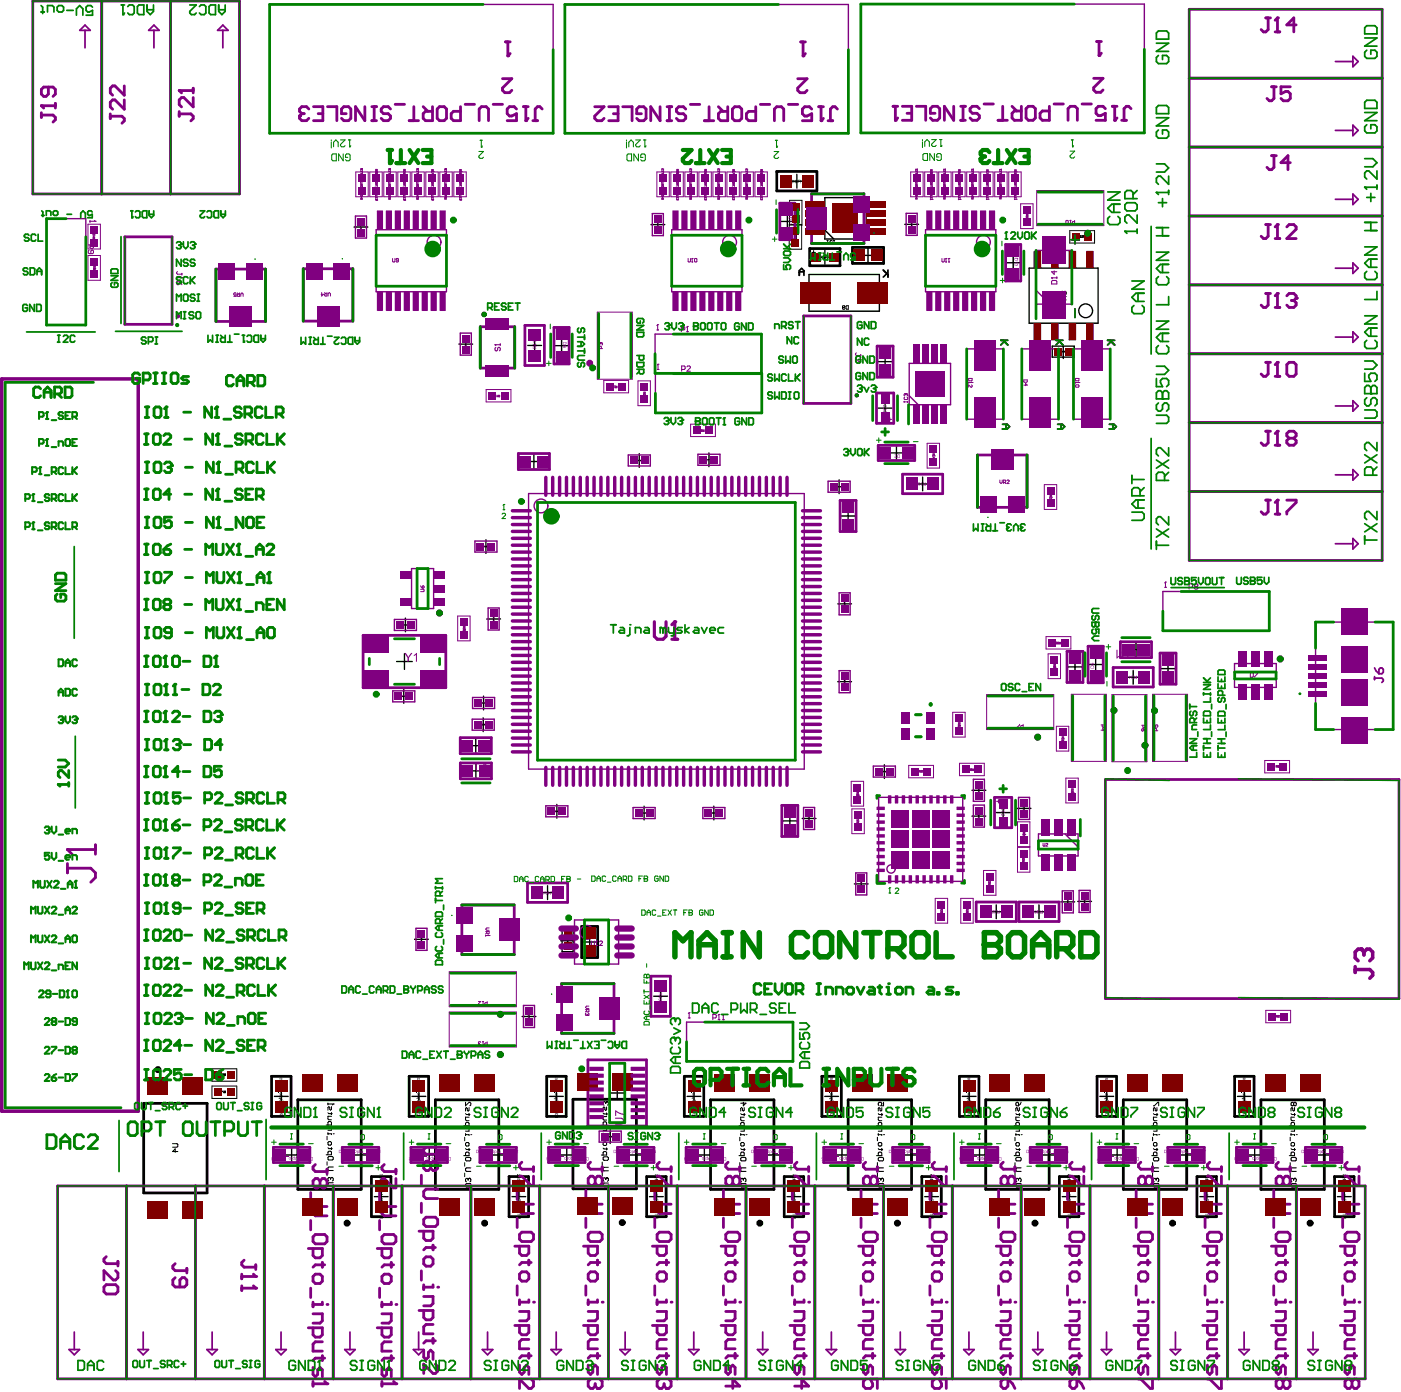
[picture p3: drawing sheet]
<svg xmlns="http://www.w3.org/2000/svg" width="339mm" height="337mm" viewBox="0 0 339 337" stroke-linecap="round" stroke-linejoin="round" font-family="sans-serif">
<g fill="none" stroke="#000" stroke-width=".33">
<path d="M85.6 54.9h3.3M87.3 53.2v3.4M157.4 54.3h3.3M159 52.6v3.4M188.7 53.5h3.3M190.3 51.9v3.3M191 43.8h3.3M192.6 42.1v3.4M199.4 47.8h10v10h-10zM199.4 55.6l2.2 2.2M218.7 54.2h3.3M220.4 52.6v3.3"/>
<path d="M195.6 66.4h17v8.8h-17zM197.7 62.2h3.4M199.4 60.5v3.3M208.2 61.7h3.3M209.8 60.1v3.3M243.3 63.5h3.3M244.9 61.9v3.3M248.8 64.8h16.6v13.3h-16.6zM110.9 83.2h3.4M112.6 81.5v3.4M127.6 83.5h3.3M129.2 81.9v3.3"/>
<path d="M134.1 83.6h3.3M135.7 81.9v3.3M212.3 98.7h3.3M212.3 87.4h3.3M214 85.8v3.3M214 97v3.3M255.4 85h3.3M257 83.4v3.3M127.4 111.6h3.3M129.1 109.9v3.3M152.9 111.3h3.3M154.5 109.7v3.3"/>
<path d="M169.7 111.2h3.3M171.4 109.5v3.3M201.2 117.7h3.3M202.8 116v3.3M215 109.5h3.4M216.7 107.8v3.4M221.4 117h3.3M223 115.3v3.4M115.8 132.1h3.3M117.5 130.5v3.3M203.3 124.8h3.4M205 123.1v3.3"/>
<path d="M95.9 159.9h3.8M96.3 151.1h3.4M97.8 158v3.8M98 149.4v3.4M117.7 149.7h3.3M119.3 148v3.3M202.5 146h3.3M204.2 144.3v3.4M259.9 159.6v3.3M264.9 159v3.3M272.9 157.1h3.4M274.6 155.4v3.3"/>
<path d="M282.4 160v3.3M95.9 168.4h3.4M97.6 166.7v3.3M115 178.6v3.4M115.1 175.2h3.4M115.2 170h3.4M116.8 173.5v3.4M116.9 168.3v3.3M202.5 164.8h3.3M204.2 163.1v3.4M258.2 161.2h3.3M263.2 160.7h3.3"/>
<path d="M272.3 163.7h3.3M273.9 162.1v3.3M280.7 161.7h3.3M113.3 180.3h3.4M113.4 186.4h3.3M115 184.7v3.3M132.9 196.2h3.4M134.6 194.5v3.3M154 196.6h3.4M155.7 194.9v3.3M170.9 196.6h3.3M172.6 194.9v3.3"/>
<path d="M189.3 198.5h3.3M190.9 196.8v3.3M193.9 197.9h3.3M195.6 196.2v3.4M212.1 186.5h3.3M213.8 184.9v3.3M235 197.3h3.3M235 191.1h3.3M236.6 189.4v3.3M236.6 195.7v3.3M240.8 196.5h3.4M242.5 194.8v3.3"/>
<path d="M245.9 195.5h3.3M247.5 193.8v3.3M130.7 215.8h3.3M132.4 214.2v3.3M206.5 213.7h3.4M208.2 212v3.4M240.8 218.8v3.3M251.2 218.8v3.3M256.5 218h3.3M258.1 216.4v3.3M260.5 217.9h3.4M262.2 216.3v3.3"/>
<path d="M100.2 227.1h3.4M101.9 225.4v3.4M135.5 227.4h3.4M137.2 225.8v3.3M140.9 227.8h3.3M142.5 226.1v3.3M159.7 239.2v3.3M239.2 220.4h3.3M249.5 220.4h3.3M126.2 245.8h3.3M127.9 244.1v3.3M158 240.9h3.4"/>
<path d="M34.7 266.8h15.4v21.6h-15.4zM66.3 265.1h3.4M68 263.4v3.3M68.8 279.2h3.4M70.5 277.6v3.3M72 265.9h15.3v21.7h-15.3zM85.5 279.2h3.3M87.2 277.6v3.3M99.6 265.1h3.3M101.3 263.4v3.3M102.1 279.2h3.3M103.8 277.6v3.3"/>
<path d="M105.3 265.9h15.3v21.7h-15.3zM118.7 279.2h3.4M120.4 277.6v3.3M132.8 265.1h3.4M134.5 263.4v3.3M135.3 279.2h3.4M137 277.6v3.3M138.5 265.8h15.3v21.6h-15.3zM145.8 274.8h3.4M147.5 273.1v3.4M147.5 264.2h3.4M149.2 262.6v3.3"/>
<path d="M152 279.2h3.3M153.7 277.6v3.3M166.1 265.1h3.3M167.8 263.4v3.3M168.6 279.2h3.3M170.3 277.6v3.3M171.8 265.9h15.3v21.7h-15.3zM185.3 279.2h3.3M186.9 277.6v3.3M199.4 265.1h3.3M201 263.4v3.3M201.9 279.2h3.3"/>
<path d="M203.5 277.6v3.3M205 265.9h15.4v21.7h-15.4zM218.5 279.2h3.4M220.2 277.6v3.3M232.6 265.1h3.4M234.3 263.4v3.3M235.1 279.2h3.4M236.8 277.6v3.3M238.3 265.9h15.3v21.7h-15.3zM251.8 279.2h3.3M253.4 277.6v3.3M265.9 265.1h3.3"/>
<path d="M267.5 263.4v3.3M268.4 279.2h3.3M270 277.6v3.3M271.5 265.9h15.4v21.7h-15.4zM285 279.2h3.4M286.7 277.6v3.3M299.1 265.1h3.4M300.8 263.4v3.3M301.6 279.2h3.4M303.3 277.6v3.3M304.8 265.9h15.3v21.7h-15.3zM318.3 279.2h3.3"/>
<path d="M320 277.6v3.3M90.5 289.3h3.3M92.2 287.7v3.3M123.7 289.3h3.4M125.4 287.7v3.3M157 289.3h3.3M158.7 287.7v3.3M190.3 289.3h3.3M191.9 287.7v3.3M223.5 289.3h3.4M225.2 287.7v3.3M256.8 289.3h3.3"/>
<path d="M258.4 287.7v3.3M290 289.3h3.4M291.7 287.7v3.3M323.3 289.3h3.3M325 287.7v3.3"/>
<circle cx="262.4" cy="75.1" r="1.67"/>
</g>
<path d="M254.4 83.7h5.3v2.6h-5.3zM135.9 224.8h2.6v5.3h-2.6z" fill="none" stroke="#000" stroke-width=".34"/>
<g fill="none" stroke="#000" stroke-width=".67">
<path d="M187.8 41.5h9.7v4.7h-9.7zM206.1 59.8h7.5v3.9h-7.5zM195.7 60.1h7.4v4.2h-7.4zM140.6 224h3.9v7.5h-3.9zM34.7 266.8h15.4v21.6h-15.4zM65.6 260.2h4.7v9.7h-4.7zM72 265.9h15.3v21.7h-15.3zM98.9 260.2h4.7v9.7h-4.7zM105.3 265.9h15.3v21.7h-15.3zM132.2 260.2h4.7v9.7h-4.7zM138.5 265.8h15.3v21.6h-15.3zM165.4 260.2h4.7v9.7h-4.7z"/>
<path d="M171.8 265.9h15.3v21.7h-15.3zM198.7 260.2h4.7v9.7h-4.7zM205 265.9h15.4v21.7h-15.4zM231.9 260.2h4.7v9.7h-4.7zM238.3 265.9h15.3v21.7h-15.3zM265.2 260.2h4.7v9.7h-4.7zM271.5 265.9h15.4v21.7h-15.4zM298.4 260.2h4.8v9.7h-4.8zM304.8 265.9h15.3v21.7h-15.3zM89.8 284.5h4.7v9.7h-4.7zM123.1 284.5h4.7v9.7h-4.7zM156.3 284.5h4.7v9.7h-4.7z"/>
<path d="M189.6 284.5h4.7v9.7h-4.7zM222.8 284.5h4.7v9.7h-4.7zM256.1 284.5h4.7v9.7h-4.7zM289.3 284.5h4.8v9.7h-4.8zM322.6 284.5h4.7v9.7h-4.7z"/>
</g>
<g fill="none" stroke="#000" stroke-width=".24">
<path d="M190.8 54.3h3v6h-3zM190.9 48.4h3v6h-3zM192.1 57.7h.4v-.2h-.2v.2M192.1 57.5l.2 .1M192.2 51.9h.4v-.3l-.2 .1v.2M192.2 51.6l.2 .2M192.3 57v.3l.2-.2h-.4M192.3 56.7v.1M192.3 56.7h-.2l.1 .2M192.4 56.6h.1M192.4 56.6l.1 .3M192.4 56.6l-.1 .1"/>
<path d="M192.4 51.2v.3l.2-.2h-.4M192.6 50.8v.3h-.2v-.3h-.2l.1 .3M199.9 59h.3M199.9 58.2h.3M200.1 58.2v.8M201.2 58.3l-.1-.1-.5 .1 .2 .7 .4-.1M201.5 58.2h.3M201.5 58.9l.1 .1M201.6 59h.1M201.6 58.2v.8M258.6 55.8h6v3h-6zM261 57.1h.3l-.1 .3-.2-.1z"/>
<path d="M261.5 57.4h.1M261.5 57h.1M261.5 57v.4M261.5 57l.1 .1M261.9 57.3l-.1 .1M262 57.3h-.2v-.2l.2-.1v.4M203.7 74.3l.5-.1-.1-.3-.4 .2v.5l.1 .2 .4-.2M204.5 74.1l.6-.2v.9l-.6-.2zM51.2 258.4h6v3h-6zM53.9 259.9v-.3l.2 .1-.1 .2M53.9 259.9v.2l.2-.1-.1-.1M53.9 259.9h.1"/>
<path d="M54.4 259.9l-.2 .2M54.5 259.9h-.3l.1-.3h.2v.5M51.2 262.6h6v3h-6zM54.1 263.8h-.3l.3 .4M54.4 264.1l-.2 .1M54.5 264.1h-.2l-.1-.2 .3-.1v.4"/>
</g>
<g fill="none" stroke="#000" stroke-width=".25">
<path d="M196.3 61h.8M196.7 60.6v.9M257.1 70.7l-.2-.3-.4 .3v.4l.2 .2 .4-.2M257.1 70.7l.2-.3 .4 .3v.4l-.2 .2-.4-.2M257.1 70.7v.4M257.7 71.7h-1l-.2 .2v.4l.2 .2h1M41.7 276.5h1.1l.2 .2v.4l-.2 .3h-1.1M43 278.4h-1.3l.7-.6v.8M78.9 272h1.2v-.6l-.2-.2h-.4l-.2 .2v.6M78.9 279.2h1.2v-.6l-.2-.3h-.4l-.2 .3v.6M79.1 274.8v.8M79.3 266.7v.4"/>
<path d="M79.3 273.9v.4M79.3 276.2l.2-.2h.4l.2 .2v.5l-.2 .2h-.4l-.2-.2zM79.3 279.8l.2-.2h.8l.2 .2v.5l-.2 .2h-.8l-.2-.2zM79.3 272.4h.6l.2 .2v.7h-.8M79.3 274.1h.8v.2M79.3 277.5l.2 .2h.8M79.3 269l.2 .3h.8M79.3 266.9h1.2M80.1 267.6v.6l-.2 .2-.4-.8-.2 .2v.6M80.1 269.9h-.8v.6l.2 .2h.6M80.1 269v.5M80.1 277.5v.4"/>
<path d="M80.5 274.1h.1M80.5 266.9h.1M80.5 266.9l-.2 .2M112.1 279.4h1.3v-.6l-.2-.2h-.5l-.2 .2v.6M112.1 272.2h1.3v-.6l-.2-.2h-.5l-.2 .2v.6M112.3 275v.8M112.5 277.7l.2 .2h.9M112.5 276.4l.2-.2h.5l.2 .2v.5l-.2 .2h-.5l-.2-.2zM112.5 274.3h.9v.2M112.5 272.6h.7l.2 .3v.6h-.9M112.5 269.3l.2 .2h.9M112.5 266.5v.9l.9-.9h.2l.2 .2v.4l-.2 .3"/>
<path d="M112.5 274.1v.4M113.4 270.1h-.9v.6l.2 .2h.7M113.4 267.8v.6l-.2 .2-.2-.2v-.4l-.3-.2-.2 .2v.6M113.4 269.3v.4M113.4 277.7v.4M113.8 274.3h.1M145.4 272.1h1.2v-.7l-.2-.2h-.4l-.2 .2v.7M145.4 279.3h1.2v-.7l-.2-.2h-.4l-.2 .2v.7M145.6 274.8v.9M145.8 274v.4M145.8 276.3l.2-.2h.4l.2 .2v.4l-.2 .2h-.4l-.2-.2zM145.8 279.9l.2-.2h.9l.2 .2v.4l-.2 .2h-.9l-.2-.2z"/>
<path d="M145.8 272.5h.6l.2 .2v.6h-.8M145.8 274.2h.8v.2M145.8 277.6l.2 .2h.9M145.8 269.1l.2 .2h.9M146.4 266.6l-.2-.2-.4 .2v.4l.2 .2M146.4 266.6v.2M146.6 266.4h.1M146.6 267.6v.7l-.2 .2-.2-.2v-.4l-.2-.3-.2 .3v.6M146.6 270h-.8v.6l.2 .2h.6M146.6 266.4l.5 .2v.4l-.2 .2M146.6 269.1v.4M146.6 277.6v.4"/>
<path d="M146.6 266.4l-.2 .2M147.1 274.2h.1M178.6 279.4h1.3v-.6l-.2-.2h-.4l-.2 .2v.6M178.6 272.2h1.3v-.6l-.2-.2h-.4l-.2 .2v.6M178.8 275v.8M179.1 277.7l.2 .2h.8M179.1 276.4l.2-.2h.4l.2 .2v.5l-.2 .2h-.4l-.2-.2zM179.1 274.3h.8v.2M179.1 272.6h.6l.2 .3v.6h-.8M179.1 269.3l.2 .2h.8M179.1 274.1v.4M179.7 266.5v.9l.6-.7h-1.2"/>
<path d="M179.9 270.1h-.8v.6l.2 .2h.6M179.9 267.8v.6l-.2 .2-.2-.2v-.4l-.2-.2-.2 .2v.6M179.9 269.3v.4M179.9 277.7v.4M180.3 274.3h.1M211.9 279.4h1.3v-.6l-.3-.2h-.4l-.2 .2v.6M211.9 272.2h1.3v-.6l-.3-.2h-.4l-.2 .2v.6M212.1 275v.8M212.3 277.7l.2 .2h.9M212.3 276.4l.2-.2h.4l.3 .2v.5l-.3 .2h-.4l-.2-.2zM212.3 274.3h.9v.2M212.3 272.6h.6l.3 .3v.6h-.9"/>
<path d="M212.3 269.3l.2 .2h.9M212.3 274.1v.4M213.2 270.1h-.9v.6l.2 .2h.7M213.2 267.8v.6l-.3 .2-.2-.2v-.4l-.2-.2-.2 .2v.6M213.2 269.3v.4M213.2 277.7v.4M213.6 274.3h.1M213.6 266.5v.9h-.7l.3-.5-.3-.4h-.4l-.2 .2v.4l.2 .3M245.1 279.4h1.3v-.6l-.2-.2h-.4l-.2 .2v.6M245.1 272.2h1.3v-.6l-.2-.2h-.4l-.2 .2v.6M245.4 275v.8M245.6 277.7l.2 .2h.8"/>
<path d="M245.6 276.4l.2-.2h.4l.2 .2v.5l-.2 .2h-.4l-.2-.2zM245.6 274.3h.8v.2M245.6 272.6h.6l.2 .3v.6h-.8M245.6 269.3l.2 .2h.8M245.6 266.7l.4-.2 .2 .2v.7h-.4l-.2-.3zM245.6 274.1v.4M246.4 270.1h-.8v.6l.2 .2h.6M246.4 267.8v.6l-.2 .2-.2-.2v-.4l-.2-.2-.2 .2v.6M246.4 269.3v.4M246.4 277.7v.4M246.8 274.3h.1M246.8 266.5l-.6 .9"/>
<path d="M278.4 279.4h1.3v-.6l-.2-.2h-.5l-.2 .2v.6M278.4 272.2h1.3v-.6l-.2-.2h-.5l-.2 .2v.6M278.6 275v.8M278.8 277.7l.2 .2h.9M278.8 276.4l.2-.2h.5l.2 .2v.5l-.2 .2h-.5l-.2-.2zM278.8 274.3h.9v.2M278.8 272.6h.7l.2 .3v.6h-.9M278.8 269.3l.2 .2h.9M278.8 267.4h.2l.9-.9h.2v.9M278.8 274.1v.4M279.7 270.1h-.9v.6l.2 .2h.7M279.7 267.8v.6l-.2 .2-.3-.2v-.4l-.2-.2-.2 .2v.6"/>
<path d="M279.7 269.3v.4M279.7 277.7v.4M280.1 274.3h.1M311.7 272.2h1.2v-.6l-.2-.2h-.4l-.2 .2v.6M311.7 279.4h1.2v-.6l-.2-.2h-.4l-.2 .2v.6M311.9 275v.8M312.1 274.1v.4M312.1 276.4l.2-.2h.4l.2 .2v.5l-.2 .2h-.4l-.2-.2zM312.1 272.6h.6l.2 .3v.6h-.8M312.1 274.3h.8v.2M312.1 277.7l.2 .2h.8M312.1 269.3l.2 .2h.8"/>
<path d="M312.7 266.7l-.2-.2-.4 .2v.4l.2 .3 .4-.3M312.7 266.7l.2-.2 .5 .2v.4l-.3 .3-.4-.3M312.7 266.7v.4M312.9 267.8v.6l-.2 .2-.2-.2v-.4l-.2-.2-.2 .2v.6M312.9 270.1h-.8v.6l.2 .2h.6M312.9 269.3v.4M312.9 277.7v.4M313.4 274.3h.1M79.1 280.9v.8M79.1 283.4v.9M79.9 284.9l-.2-.2-.4 .2v.4l.2 .2M79.9 284.9v.2"/>
<path d="M80.1 284.7h.1M80.1 284.7l.4 .2v.4l-.2 .2M80.1 284.7l-.2 .2M80.5 286h-1l-.2 .2v.4l.2 .2h1M80.5 282.2h-1l-.2 .2v.4l.2 .2h1M112.3 281.1v.8M112.3 283.6v.9M112.5 280l.2-.2h.9l.2 .2v.5l-.2 .2h-.9l-.2-.2zM113.2 285.1l-.2-.2-.5 .2v.4l.2 .2M113.2 285.1v.2M113.4 284.9h.1M113.4 284.9l.4 .2v.4l-.2 .2"/>
<path d="M113.4 284.9l-.2 .2M113.8 286.2h-1.1l-.2 .2v.4l.2 .2h1.1M113.8 282.4h-1.1l-.2 .2v.4l.2 .2h1.1M145.6 281v.8M145.6 283.5v.8M146.4 285l-.2-.2-.4 .2v.4l.2 .2M146.4 285v.2M146.6 284.8h.1M146.6 284.8l.5 .2v.4l-.2 .2M146.6 284.8l-.2 .2M147.1 286h-1.1l-.2 .2v.5l.2 .2h1.1M147.1 282.2h-1.1l-.2 .2v.5l.2 .2h1.1"/>
<path d="M178.8 281.1v.8M178.8 283.6v.9M179.1 280l.2-.2h.8l.2 .2v.5l-.2 .2h-.8l-.2-.2zM179.7 285.1l-.2-.2-.4 .2v.4l.2 .2M179.7 285.1v.2M179.9 284.9h.1M179.9 284.9l.4 .2v.4l-.2 .2M179.9 284.9l-.2 .2M180.3 286.2h-1l-.2 .2v.4l.2 .2h1M180.3 282.4h-1l-.2 .2v.4l.2 .2h1M212.1 281.1v.8M212.1 283.6v.9"/>
<path d="M212.3 280l.2-.2h.9l.2 .2v.5l-.2 .2h-.9l-.2-.2zM212.9 285.1l-.2-.2-.4 .2v.4l.2 .2M212.9 285.1v.2M213.2 284.9h.1M213.2 284.9l.4 .2v.4l-.2 .2M213.2 284.9l-.3 .2M213.6 286.2h-1.1l-.2 .2v.4l.2 .2h1.1M213.6 282.4h-1.1l-.2 .2v.4l.2 .2h1.1M245.4 281.1v.8M245.4 283.6v.9M245.6 280l.2-.2h.8l.2 .2v.5l-.2 .2h-.8l-.2-.2zM246.2 285.1l-.2-.2-.4 .2v.4l.2 .2"/>
<path d="M246.2 285.1v.2M246.4 284.9h.1M246.4 284.9l.4 .2v.4l-.2 .2M246.4 284.9l-.2 .2M246.8 286.2h-1l-.2 .2v.4l.2 .2h1M246.8 282.4h-1l-.2 .2v.4l.2 .2h1M278.6 281.1v.8M278.6 283.6v.9M278.8 280l.2-.2h.9l.2 .2v.5l-.2 .2h-.9l-.2-.2zM279.5 285.1l-.3-.2-.4 .2v.4l.2 .2M279.5 285.1v.2M279.7 284.9h.1"/>
<path d="M279.7 284.9l.4 .2v.4l-.2 .2M279.7 284.9l-.2 .2M280.1 286.2h-1.1l-.2 .2v.4l.2 .2h1.1M280.1 282.4h-1.1l-.2 .2v.4l.2 .2h1.1M311.9 281.1v.8M311.9 283.6v.9M312.1 280l.2-.2h.8l.3 .2v.5l-.3 .2h-.8l-.2-.2zM312.7 285.1l-.2-.2-.4 .2v.4l.2 .2M312.7 285.1v.2M312.9 284.9h.1M312.9 284.9l.5 .2v.4l-.3 .2M312.9 284.9l-.2 .2"/>
<path d="M313.4 286.2h-1.1l-.2 .2v.4l.2 .2h1.1M313.4 282.4h-1.1l-.2 .2v.4l.2 .2h1.1"/>
</g>
<g fill="#000">
<path d="M198.9 62l.3-.2 .2 .3-.2-.2-.2 .1 .2 .3a.18 .18 0 0 0-.2 0 .18 .18 0 0 0 .1 .3 .18 .18 0 0 0 .2-.2 .22 .22 0 0 1-.2 .3 .22 .22 0 0 1-.2-.2 .22 .22 0 0 1 .2-.2zM199.6 61.9a.43 .43 0 0 1 .6 .1 .43 .43 0 0 1-.1 .6 .43 .43 0 0 1-.6-.1l.1-.1a.29 .29 0 0 0 .4 .1 .29 .29 0 0 0 0-.4 .29 .29 0 0 0-.4-.1l-.1 .1zM211.2 61.6l.4-.1 .1 .2a.19 .19 0 0 0-.3-.1 .19 .19 0 0 0-.1 .2l.4 .5h-.5h.5l-.5-.4zM211.9 61.6a.41 .41 0 0 1 .6 0 .41 .41 0 0 1-.1 .6 .41 .41 0 0 1-.6-.1l.1-.1a.28 .28 0 0 0 .4 .2 .28 .28 0 0 0 .2-.4 .28 .28 0 0 0-.4-.1h-.3zM256.4 84.8h.4v.1a.19 .19 0 0 0-.3-.1 .19 .19 0 0 0-.1 .3l.2 .2 .2-.2 .1 .2h-.5zM256.9 84.8h.4h-.3l.2 .1a.21 .21 0 0 1 .1 .4 .21 .21 0 0 1-.4-.1l.3 .1zM136.8 226.8h.6l-.1 .2zM136.8 227.7l.2-.1a.21 .21 0 0 0 0 .3 .21 .21 0 0 0 .3 0v-.3a.28 .28 0 0 1 0 .4 .28 .28 0 0 1-.4 0 .28 .28 0 0 1-.1-.3zM142 230l.3-.1a.33 .33 0 0 0-.2 .4 .33 .33 0 0 0 .5 .2 .33 .33 0 0 0 0-.5l-.1-.1a.38 .38 0 0 1 .2 .5 .38 .38 0 0 1-.5 .1 .38 .38 0 0 1-.2-.5zM141.9 228.6h.2l.1 .3a.31 .31 0 0 1 .3-.3 .31 .31 0 0 1 .3 .4l-.3 .1 .2-.1-.2-.3-.3 .4h-.3zM67.6 260l.9 .1-.4 .2 .2-.1h-.7zM200.7 260.1v-.1a.28 .28 0 0 1 .4 0 .28 .28 0 0 1 .1 .3h.1l.1-.3v.4h-.4a.19 .19 0 0 0 .1-.2 .19 .19 0 0 0-.3-.1 .19 .19 0 0 0-.1 .2l.2 .1a.21 .21 0 0 1-.3 0 .21 .21 0 0 1 .1-.3z"/>
<path d="M267.2 260.2l.7-.2v.5v-.4l-.4 .2zM67.4 268l.1 .7zM67.4 266.6l.1 .7zM67.4 263.5l.1 .6zM67.6 261.4h.6l-.5 .2v.2h.5v.1h-.3a.23 .23 0 0 1-.3-.1 .23 .23 0 0 1 .1-.3zM67.6 267.4l.9-.1v.1h-.7a.23 .23 0 0 0-.1 .3 .23 .23 0 0 0 .3 .2h.5h-.8zM67.6 264.7l.1 .2 .5-.1 .2 .2h-.8zM67.6 262.7h.4a.19 .19 0 0 1 .2 .1 .19 .19 0 0 1-.1 .2l-.5 .1 .5-.1v-.2zM67.6 261l.1 .2h.4l.1-.2 .2 .3h-.8zM67.6 260.6a.21 .21 0 0 1 .3-.1 .21 .21 0 0 1 .1 .3h.1l-.1-.3 .2 .1a.2 .2 0 0 1-.1 .3 .2 .2 0 0 1-.2-.2l-.2-.1v.4zM100.6 268.1l.1 .7zM100.6 266.7l.1 .6z"/>
<path d="M100.6 263.5l.1 .7zM100.9 261.5h.6l-.5 .1v.3h.5h-.4a.19 .19 0 0 1-.2 0 .19 .19 0 0 1 .1-.3zM100.9 267.5l.1-.1h.7v.1h-.5a.22 .22 0 0 0-.2 .2 .22 .22 0 0 0 .2 .2h.5l-.5 .1a.31 .31 0 0 1-.3-.1 .31 .31 0 0 1 0-.4zM100.9 264.8l.1 .2h.4l.1-.2 .1 .3h-.7zM100.9 262.8h.3a.19 .19 0 0 1 .3 .1 .19 .19 0 0 1-.1 .2l-.5 .1 .5-.1v-.2zM100.9 261.1l.1 .2h.4l.1-.2 .1 .2h-.6zM100.9 260.7l.2-.1 .1 .3h.2v-.2a.21 .21 0 0 1 0 .3 .21 .21 0 0 1-.3 0 .21 .21 0 0 1 0-.3h-.1v.4l-.1-.1zM100.9 260l.1 .3a.31 .31 0 0 1 .4-.3 .31 .31 0 0 1 .2 .4l-.1 .1 .1-.3a.22 .22 0 0 0-.2-.1 .22 .22 0 0 0-.2 .2l-.3 .2zM133.9 268.1l.1 .7zM133.9 266.7l.1 .7zM133.9 263.5l.1 .7zM134.1 261.5h.6l-.5 .1v.3h.5h-.3a.19 .19 0 0 1-.3 0 .19 .19 0 0 1 .1-.3z"/>
<path d="M134.1 267.5l.9-.1v.1h-.5a.22 .22 0 0 0-.3 .2 .22 .22 0 0 0 .3 .2l.5 .1h-.8zM134.1 264.8l.1 .2h.4l.1-.2 .2 .3h-.8zM134.1 262.8h.4a.19 .19 0 0 1 .2 .1 .19 .19 0 0 1-.1 .2l-.5 .1 .5-.1v-.2zM134.1 261.1l.1 .2h.4l.1-.2 .2 .2h-.8zM134.1 260.7a.21 .21 0 0 1 .3-.1 .21 .21 0 0 1 .1 .3h.1v-.3l.1 .4-.1 .1-.2-.1v-.3h-.2l.1 .4-.2-.1zM134.1 260.1l.7-.1 .2 .2-.2 .3v-.4l-.2 .2a.18 .18 0 0 0-.1-.2 .18 .18 0 0 0-.3 .1 .18 .18 0 0 0 .2 .2h-.3zM167.1 268.1l.1 .7zM167.1 266.7l.1 .6zM167.1 263.5l.1 .7zM167.4 261.5h.6l-.5 .1v.3h.5h-.3a.19 .19 0 0 1-.3 0 .19 .19 0 0 1 .1-.3zM167.4 267.5l.8-.1v.1h-.5a.22 .22 0 0 0-.2 .2 .22 .22 0 0 0 .2 .2h.5l-.5 .1a.31 .31 0 0 1-.3-.1 .31 .31 0 0 1 0-.4zM167.4 264.8l.1 .2h.4l.1-.2 .2 .3h-.8z"/>
<path d="M167.4 262.8h.5l.1 .4h-.6l.5-.1v-.2zM167.4 261.1l.1 .2h.4l.1-.2 .2 .2h-.8zM167.4 260.7a.21 .21 0 0 1 .3-.1 .21 .21 0 0 1 0 .3h.2v-.3l.1 .4-.2 .1-.2-.4v.4l-.2-.1zM200.4 268.1l.1 .7zM200.4 266.7l.1 .7zM200.4 263.5l.1 .7zM200.7 261.5h.6l-.6 .1v.3h.6v.1l-.6-.1zM200.7 267.5l.8-.1v.1h-.5a.22 .22 0 0 0-.3 .2 .22 .22 0 0 0 .3 .2l.5 .1h-.8zM200.7 264.8v.2l.6-.1 .1 .2h-.7zM200.7 262.8h.5l.1 .4h-.6l.5-.1v-.2zM200.7 261.1v.2h.5l.1-.2 .1 .2h-.7zM200.7 260.7a.21 .21 0 0 1 .3-.1 .21 .21 0 0 1 0 .3h.2l-.1-.3 .2 .1a.2 .2 0 0 1-.1 .3 .2 .2 0 0 1-.3-.2l-.2-.1v.4z"/>
<path d="M233.7 268.1v.7zM233.7 266.7v.7zM233.7 263.5v.7zM233.9 261.5h.6l-.5 .1v.3h.5h-.3a.19 .19 0 0 1-.3 0 .19 .19 0 0 1 .1-.3zM233.9 267.5l.9-.1v.1h-.5a.22 .22 0 0 0-.3 .2 .22 .22 0 0 0 .3 .2l.5 .1h-.8zM233.9 264.8l.1 .2h.4l.1-.2 .2 .3h-.8zM233.9 262.8h.5l.1 .4h-.6l.5-.1v-.2zM233.9 261.1l.1 .2h.4l.1-.2 .2 .2h-.8zM233.9 260.7a.21 .21 0 0 1 .3-.1 .21 .21 0 0 1 .1 .3h.1v-.3l.1 .4-.2 .1-.2-.4v.4l-.2-.1zM266.9 268.1l.1 .7zM266.9 266.7l.1 .7zM266.9 263.5l.1 .7z"/>
<path d="M267.2 261.5h.6l-.5 .1v.3h.5h-.4a.19 .19 0 0 1-.2 0 .19 .19 0 0 1 .1-.3zM267.2 267.5l.7-.1v.1h-.4a.22 .22 0 0 0-.2 .2 .22 .22 0 0 0 .2 .2l.4 .1h-.6zM267.2 264.8l.1 .2h.4l.1-.2 .1 .3h-.7zM267.2 262.8h.5l.1 .4h-.6l.5-.1v-.2zM267.2 261.1l.1 .2h.4l.1-.2 .1 .2h-.7zM267.2 260.7a.21 .21 0 0 1 .3-.1 .21 .21 0 0 1 0 .3h.2v-.3l.1 .4-.2 .1-.3-.4v.4l-.1-.1zM267.2 263.4l.6 .1zM300.2 268.1l.1 .7zM300.2 266.7l.1 .7zM300.2 263.5l.1 .7zM300.4 261.5h.6l-.5 .1v.3h.5h-.6zM300.4 267.5l.8-.1v.1h-.4a.22 .22 0 0 0-.3 .2 .22 .22 0 0 0 .3 .2l.4 .1h-.7z"/>
<path d="M300.4 264.8l.1 .2h.4l.1-.2 .2 .3h-.8zM300.4 262.8h.5l.1 .4h-.6l.5-.1v-.2zM300.4 261.1l.1 .2h.4l.1-.2 .2 .2h-.8zM300.4 260.7l.3-.1 .1 .3h.1v-.3l.1 .4h-.3l-.2-.3v.4zM300.4 263.4l.6 .1zM91.6 292l.1 .7zM91.6 290.5l.1 .6zM91.6 287.4l.1 .7zM91.7 293.4l.9 .1-.3 .3 .1-.3zM91.7 292.8l.9 .1-.3 .2 .1-.2zM91.7 285.4h.6l-.5 .1 .1 .2h.4l-.3 .1a.19 .19 0 0 1-.3-.1 .19 .19 0 0 1 .1-.2zM91.7 283.9l.9 .1-.3 .3 .1-.3z"/>
<path d="M91.8 291.3l.8-.1-.5 .2a.18 .18 0 0 0-.3 .2 .18 .18 0 0 0 .3 .1l.5 .2h-.7l-.2-.3zM91.7 288.7l.9 .1-.4 .2-.4-.1zM91.7 285h.9l-.1 .2h-.7zM91.7 286.6h.6v.5h-.6l.5-.1 .1-.2zM91.7 284.5l.4-.1 .1 .4 .1-.2-.1-.1 .1-.1 .1 .3-.3 .2-.2-.4v.5zM91.7 287.2l.6 .1zM124.8 292.1l.1 .6zM124.8 290.5l.1 .7zM124.8 287.5l.1 .7zM125 293.5l.8 .1-.2 .2 .1-.2zM125 292.9l.8 .1-.2 .2 .1-.2zM125 285.5h.6l-.5 .1 .1 .2h.4l-.3 .1a.19 .19 0 0 1-.3-.1 .19 .19 0 0 1 .1-.3z"/>
<path d="M125 291.5l.2-.2h.6l-.6 .2a.19 .19 0 0 0-.1 .2 .19 .19 0 0 0 .2 .1h.5v.2l-.7-.1zM125 288.8h.8v.2h-.6zM125 285l.8 .1-.3 .2-.5-.1zM125 286.6h.5l.2 .2-.1 .4h-.6l.5-.1 .1-.2-.6-.1zM125 284.6l.3-.1 .2 .4 .1-.2-.2-.1 .2-.1 .1 .3-.4 .2v-.4h-.2v.3h.2l-.2 .1zM125 287.3l.6 .1zM125 283.9h.2v.4a.34 .34 0 0 1 .3-.4 .34 .34 0 0 1 .3 .4l-.2 .1 .2-.1a.22 .22 0 0 0-.3-.3 .22 .22 0 0 0-.2 .3l-.3 .1zM158.1 292.1l.1 .6zM158.1 290.5l.1 .7zM158.1 287.5l.1 .7zM158.3 293.5l.8 .1-.3 .2 .1-.2zM158.3 292.9l.8 .1-.3 .2 .1-.2z"/>
<path d="M158.3 285.5h.6l-.6 .1 .1 .2h.5l-.4 .1a.19 .19 0 0 1-.2-.1 .19 .19 0 0 1 0-.3zM158.3 291.5l.1-.2h.7l-.7 .2a.19 .19 0 0 0-.1 .2 .19 .19 0 0 0 .3 .1h.5v.2l-.8-.1zM158.3 288.8h.8l-.1 .2h-.7zM158.3 285l.8 .1-.1 .2h-.6zM158.3 286.6l.6 .1v.5h-.6l.5-.1v-.3h-.5zM158.3 284.6l.3-.1 .2 .4 .1-.2-.2-.1 .2-.1v.3l-.3 .2-.1-.4h-.2v.3h.2l-.2 .1zM158.3 287.3l.6 .1zM158.3 284l.1-.1 .4 .1a.21 .21 0 0 1 .3 0 .21 .21 0 0 1 0 .3h-.2h.1v-.3h-.2v.2l-.4-.2 .1 .4-.2-.1zM191.3 292.1l.1 .6zM191.3 290.5l.1 .7zM191.3 287.5l.1 .7zM191.5 293.5l.9 .1-.4 .2 .2-.2z"/>
<path d="M191.5 292.9l.9 .1-.4 .2 .2-.2zM191.5 285.5h.6l-.5 .1 .1 .2h.4l-.3 .1a.19 .19 0 0 1-.3-.1 .19 .19 0 0 1 .1-.3zM191.5 291.5l.2-.2h.7l-.7 .2a.19 .19 0 0 0-.1 .2 .19 .19 0 0 0 .3 .1h.5v.2l-.8-.1zM191.5 288.8h.9l-.1 .2h-.7zM191.5 286.6h.5l.1 .6h-.6l.5-.1v-.3h-.5zM191.5 285l.9 .1-.1 .2h-.6zM191.5 284.6l.4-.1 .1 .4 .1-.2-.2-.1 .2-.1v.5h-.2l-.1-.4h-.2v.3h.2l-.2 .1zM191.5 287.3l.6 .1zM224.6 292.1l.1 .6zM224.6 290.5l.1 .7zM224.6 287.5l.1 .7zM224.8 293.5l.8 .1-.3 .2 .2-.2z"/>
<path d="M224.8 292.9l.8 .1-.3 .2 .2-.2zM224.8 285.5h.6l-.5 .1v.2h.5l-.4 .1a.19 .19 0 0 1-.2-.1 .19 .19 0 0 1 .1-.3zM224.8 291.5l.1-.2h.7l-.5 .2a.18 .18 0 0 0-.2 .1 .18 .18 0 0 0 .2 .2h.5v.2h-.7zM224.8 288.8h.8l-.1 .2h-.6zM224.8 286.7h.6v.5h-.6l.5-.1v-.3zM224.8 285l.8 .1-.1 .2h-.6zM224.8 284.6l.3-.1 .2 .4-.1-.3 .2-.1v.5h-.3l-.1-.4h-.1v.4zM224.8 287.3l.6 .1zM224.8 284l.4-.1 .2 .1-.1 .3h.2l.1-.4v.5h-.4v-.3a.19 .19 0 0 0-.3-.1 .19 .19 0 0 0 0 .3l.1 .1-.2-.1zM257.9 292.1l.1 .6zM257.9 290.5l.1 .7zM257.9 287.5l.1 .7z"/>
<path d="M258 293.5l.9 .1-.4 .2 .2-.2zM258 292.9l.9 .1-.4 .2 .2-.2zM258 285.5h.6l-.5 .1v.2h.5l-.3 .1a.19 .19 0 0 1-.3-.1 .19 .19 0 0 1 .1-.3zM258 291.5l.2-.2h.7l-.7 .2a.19 .19 0 0 0-.1 .2 .19 .19 0 0 0 .3 .1h.5v.2l-.8-.1zM258 288.8h.9l-.1 .2h-.7zM258 286.6l.6 .1v.5h-.6l.5-.1v-.3h-.5zM258 285l.9 .1-.1 .2h-.6zM258 284.6l.4-.1 .1 .4v-.4h.1v.5h-.2l-.1-.4h-.2v.3h.2l-.2 .1zM258 287.3l.6 .1zM291.1 292.1v.6zM291.1 290.5v.7zM291.1 287.5v.7z"/>
<path d="M291.3 293.5l.8 .1-.3 .2 .2-.2zM291.3 292.9l.8 .1-.3 .2 .2-.2zM291.3 285.5h.6l-.5 .1v.2h.5l-.3 .1a.19 .19 0 0 1-.3-.1 .19 .19 0 0 1 .1-.3zM291.3 291.5l.2-.2h.6l-.6 .2a.19 .19 0 0 0-.1 .2 .19 .19 0 0 0 .2 .1h.5v.2l-.7-.1zM291.3 288.8h.8v.2h-.7zM291.3 286.6l.6 .1v.5h-.6l.5-.1v-.3h-.5zM291.3 285l.8 .1v.2h-.6zM291.3 284.6l.3-.1 .2 .4-.1-.4h.2v.5h-.3v-.4h-.2v.3h.2l-.2 .1zM291.3 287.3l.6 .1zM291.3 284.2l.8-.3v.5v-.4l-.5 .3zM324.4 292.1v.6zM324.4 290.5v.7z"/>
<path d="M324.4 287.5v.7zM324.6 293.5l.8 .1-.3 .2 .1-.2zM324.6 292.9l.8 .1-.3 .2 .1-.2zM324.6 285.5h.6l-.6 .1v.2l.6 .1h-.6zM324.6 291.5l.1-.2h.7l-.7 .2a.19 .19 0 0 0-.1 .2 .19 .19 0 0 0 .3 .1h.5v.2h-.7zM324.6 288.8h.8l-.1 .2h-.7zM324.6 286.6l.6 .1v.5h-.6l.5-.1v-.3h-.5zM324.6 285l.8 .1-.1 .2h-.6zM324.6 284.6l.3-.1 .2 .4-.1-.4h.2v.5h-.3l-.1-.4h-.2v.3h.2l-.2 .1zM324.6 287.3l.6 .1z"/>
<path d="M191.7 43.6l.2 .4h-.2zM191.6 43.5l-.1 .6 .2 .2v-.2l.4-.1z"/>
<path d="M192.4 43.6l.2 .4h-.2zM192.3 43.5v.5l-.2 .1 .3 .2v-.2l.3-.1z"/>
<path d="M193 43.6h.4v.2h-.4zM192.9 43.5l-.1 .3 .2 .2-.3 .3 .4-.4h.3l.1 .4v-.8z"/>
<path d="M198.3 62.1a.2 .2 0 0 1 .4 0 .2 .2 0 0 1-.4 0zM198.3 61.9v.1a.33 .33 0 0 0-.1 .5 .33 .33 0 0 0 .5 0 .19 .19 0 0 1-.2 .1 .19 .19 0 0 1-.1-.3h-.1a.29 .29 0 0 0 .4 0 .29 .29 0 0 0 0-.4 .29 .29 0 0 0-.4 0z"/>
<path d="M210.7 61.7l.3-.1v.2h-.3zM210.7 62.1a.16 .16 0 0 1 .3 0 .16 .16 0 0 1-.3 0zM210.6 61.6l.1 .2a.27 .27 0 0 0-.1 .4 .27 .27 0 0 0 .5 0 .27 .27 0 0 0-.1-.4 .21 .21 0 0 0 0-.3 .21 .21 0 0 0-.3 0z"/>
<path d="M257.4 84.8h.2l-.1 .5zM257.3 85a.23 .23 0 0 0 .4 0 .23 .23 0 0 0-.4 0z"/>
<path d="M137 227.2h.3l-.3 .2zM136.8 227.2l.2 .3 .4-.3z"/>
<path d="M142.3 229.4h.3l-.3 .3zM141.9 229.4h.3v.4l.6-.4h-.5v-.2z"/>
<path d="M67.7 264.4a.2 .2 0 0 1 .4 0 .2 .2 0 0 1-.4 0zM67.6 264.3a.29 .29 0 0 0 .3 .4 .29 .29 0 0 0 .3-.3 .29 .29 0 0 0-.4-.3z"/>
<path d="M67.4 265.5v.2h.8l-.1-.2a.24 .24 0 0 0-.2-.4 .24 .24 0 0 0-.2 .4zM67.7 265.2h.4v.3h-.4z"/>
<path d="M67.6 262.1l.1 .3-.3 .1h.8l-.1-.5zM67.7 262.3a.21 .21 0 0 1 .4 0 .21 .21 0 0 1-.4 0z"/>
<path d="M68.3 263.3l.2 .1zM67.6 263.3l.6 .1z"/>
<path d="M68.1 269.5h.2l.1 .4h-.4zM67.6 269.3l.4 .3v.3h-.4v.2h.9v-.5a.25 .25 0 0 0-.3-.2 .25 .25 0 0 0-.2 .2z"/>
<path d="M67.7 266.2a.35 .35 0 0 1 .7 0 .35 .35 0 0 1-.7 0zM67.6 266.1a.45 .45 0 0 0 .9 0 .45 .45 0 0 0-.9 0z"/>
<path d="M67.6 268.8v.1a.39 .39 0 0 0 .5 .4 .39 .39 0 0 0 .3-.5l-.2-.1 .2 .3-.3 .1a.31 .31 0 0 0-.1-.3 .31 .31 0 0 0-.4 0zM67.7 269a.18 .18 0 0 1 .3 0 .18 .18 0 0 1-.3 0z"/>
<path d="M101 264.4h.4v.2h-.4zM100.9 264.6a.3 .3 0 0 0 .6 0 .3 .3 0 0 0-.6 0z"/>
<path d="M100.6 265.6h.8a.27 .27 0 0 0 0-.4 .27 .27 0 0 0-.4 0 .27 .27 0 0 0 0 .4zM101 265.3h.4v.3h-.4z"/>
<path d="M100.9 262.2l.1 .3-.4 .1h.9l-.1-.2a.29 .29 0 0 0-.1-.4 .29 .29 0 0 0-.4 .2zM101 262.4a.2 .2 0 0 1 .4 0 .2 .2 0 0 1-.4 0z"/>
<path d="M101.6 263.4l.1 .1zM100.9 263.4l.6 .1z"/>
<path d="M101.3 269.6h.3v.4h-.3zM100.9 269.4l.3 .3v.3h-.3v.1h.8l-.1-.6h-.3l-.1 .2z"/>
<path d="M101 266.3a.32 .32 0 0 1 .6 0 .32 .32 0 0 1-.6 0zM100.9 266.2a.42 .42 0 0 0 .8 0 .42 .42 0 0 0-.8 0z"/>
<path d="M100.9 268.9a.43 .43 0 0 0 .4 .4 .43 .43 0 0 0 .4-.3l-.1-.1a.21 .21 0 0 1 0 .3 .21 .21 0 0 1-.3 0v-.4zM100.9 269a.2 .2 0 0 1 .4 0 .2 .2 0 0 1-.4 0z"/>
<path d="M134.2 264.5a.25 .25 0 0 1 .5 0 .25 .25 0 0 1-.5 0zM134.1 264.5a.32 .32 0 0 0 .6 0 .32 .32 0 0 0-.6 0z"/>
<path d="M133.9 265.6v.1h.8l-.1-.1a.19 .19 0 0 0 .1-.3 .19 .19 0 0 0-.2-.1l-.4 .1 .1 .3zM134.3 265.4a.2 .2 0 0 1 .4 0 .2 .2 0 0 1-.4 0z"/>
<path d="M134.1 262.2l.1 .3-.3 .1h.8l-.1-.2a.29 .29 0 0 0-.1-.4 .29 .29 0 0 0-.4 .2zM134.2 262.4a.21 .21 0 0 1 .4 0 .21 .21 0 0 1-.4 0z"/>
<path d="M134.8 263.4l.2 .1zM134.1 263.4l.6 .1z"/>
<path d="M134.6 269.6h.2l.1 .4h-.3zM134.1 269.4l.4 .3v.3h-.4v.1h.9l-.1-.6h-.3l-.1 .2z"/>
<path d="M134.3 266.3a.32 .32 0 0 1 .6 0 .32 .32 0 0 1-.6 0zM134.1 266.2a.45 .45 0 0 0 .9 0 .45 .45 0 0 0-.9 0z"/>
<path d="M134.1 268.9a.43 .43 0 0 0 .4 .4 .43 .43 0 0 0 .5-.3l-.3-.2 .2 .3-.3 .1v-.4zM134.2 269.1a.2 .2 0 0 1 .4 0 .2 .2 0 0 1-.4 0z"/>
<path d="M167.5 264.5a.2 .2 0 0 1 .4 0 .2 .2 0 0 1-.4 0zM167.4 264.6a.3 .3 0 0 0 .6 0 .3 .3 0 0 0-.6 0z"/>
<path d="M167.1 265.6h.8a.19 .19 0 0 0 .1-.3 .19 .19 0 0 0-.3-.1l-.3 .1 .1 .3zM167.5 265.4a.2 .2 0 0 1 .4 0 .2 .2 0 0 1-.4 0z"/>
<path d="M167.4 262.2l.1 .3-.4 .1h.9l-.1-.2a.29 .29 0 0 0-.1-.4 .29 .29 0 0 0-.4 .2zM167.5 262.4a.21 .21 0 0 1 .4 0 .21 .21 0 0 1-.4 0z"/>
<path d="M167.8 269.6h.3v.4h-.3zM167.4 269.4l.3 .3v.3h-.3v.1h.8v-.6h-.4l-.1 .2z"/>
<path d="M168.1 263.4l.1 .1zM167.4 263.4l.6 .1z"/>
<path d="M167.7 260.2h.4l-.4 .2zM167.4 260.1l.2 .1v.3l.6-.3z"/>
<path d="M167.6 266.2a.31 .31 0 0 1 .6 0 .31 .31 0 0 1-.6 0zM167.4 266.2a.42 .42 0 0 0 .8 0 .42 .42 0 0 0-.8 0z"/>
<path d="M167.4 268.9a.43 .43 0 0 0 .4 .4 .43 .43 0 0 0 .4-.3l-.2-.2 .2 .3-.4 .1v-.4zM167.5 269.1a.16 .16 0 0 1 .3 0 .16 .16 0 0 1-.3 0z"/>
<path d="M200.8 264.6a.2 .2 0 0 1 .4 0 .2 .2 0 0 1-.4 0zM200.7 264.6a.3 .3 0 0 0 .6 0 .3 .3 0 0 0-.6 0z"/>
<path d="M200.4 265.6v.1h.9l-.1-.1a.25 .25 0 0 0 0-.3 .25 .25 0 0 0-.3-.1 .19 .19 0 0 0-.2 .1 .19 .19 0 0 0 0 .3zM200.8 265.4a.2 .2 0 0 1 .4 0 .2 .2 0 0 1-.4 0z"/>
<path d="M200.7 262.2v.3l-.3 .1 .8-.1a.31 .31 0 0 0-.1-.4 .31 .31 0 0 0-.4 .1zM200.7 262.4a.25 .25 0 0 1 .5 0 .25 .25 0 0 1-.5 0z"/>
<path d="M201.1 269.6h.2v.4h-.2zM200.7 269.4l.3 .3v.3h-.3v.1h.8v-.4a.25 .25 0 0 0-.2-.2 .25 .25 0 0 0-.3 .2z"/>
<path d="M201.3 263.4l.2 .1zM200.7 263.4l.6 .1z"/>
<path d="M200.7 266.2a.35 .35 0 0 1 .7 0 .35 .35 0 0 1-.7 0zM200.7 266.3a.43 .43 0 0 0 .8 0 .43 .43 0 0 0-.8 0z"/>
<path d="M200.7 268.9a.44 .44 0 0 0 .3 .4 .44 .44 0 0 0 .5-.3l-.2-.2v.2l.1 .1-.3 .1 .1-.2a.27 .27 0 0 0-.2-.3 .27 .27 0 0 0-.3 .2zM200.8 269.1a.16 .16 0 0 1 .3 0 .16 .16 0 0 1-.3 0z"/>
<path d="M234 264.5a.2 .2 0 0 1 .4 0 .2 .2 0 0 1-.4 0zM233.9 264.5a.32 .32 0 0 0 .6 0 .32 .32 0 0 0-.6 0z"/>
<path d="M233.7 265.6v.1h.8l-.1-.1a.19 .19 0 0 0 .1-.3 .19 .19 0 0 0-.2-.1l-.4 .1 .1 .3zM234 265.4a.2 .2 0 0 1 .4 0 .2 .2 0 0 1-.4 0z"/>
<path d="M233.9 262.2l.1 .3-.3 .1h.8l-.1-.2a.29 .29 0 0 0-.1-.4 .29 .29 0 0 0-.4 .2zM234 262.4a.21 .21 0 0 1 .4 0 .21 .21 0 0 1-.4 0z"/>
<path d="M234.3 269.6h.3v.4h-.3zM233.9 269.4l.4 .3v.3h-.4v.1h.9l-.1-.4a.22 .22 0 0 0-.2-.2 .22 .22 0 0 0-.2 .2z"/>
<path d="M234.6 263.4l.2 .1zM233.9 263.4l.6 .1z"/>
<path d="M234.1 266.2a.31 .31 0 0 1 .6 0 .31 .31 0 0 1-.6 0zM233.9 266.3a.45 .45 0 0 0 .9 0 .45 .45 0 0 0-.9 0z"/>
<path d="M233.9 268.9a.43 .43 0 0 0 .4 .4 .43 .43 0 0 0 .5-.3l-.3-.2 .2 .3-.4 .1v-.4zM234 269.1a.16 .16 0 0 1 .3 0 .16 .16 0 0 1-.3 0z"/>
<path d="M233.9 260.1a.43 .43 0 0 0 .4 .4 .43 .43 0 0 0 .5-.3l-.3-.2 .2 .2-.2 .2-.2-.1a.25 .25 0 0 0 0-.4 .25 .25 0 0 0-.4 .2zM234 260.2a.16 .16 0 0 1 .3 0 .16 .16 0 0 1-.3 0z"/>
<path d="M267.2 264.5a.25 .25 0 0 1 .5 0 .25 .25 0 0 1-.5 0zM267.1 264.5a.35 .35 0 0 0 .7 0 .35 .35 0 0 0-.7 0z"/>
<path d="M266.9 265.6v.1h.9l-.1-.1a.19 .19 0 0 0 .1-.3 .19 .19 0 0 0-.3-.1l-.3 .1 .1 .3zM267.3 265.4a.2 .2 0 0 1 .4 0 .2 .2 0 0 1-.4 0z"/>
<path d="M267.2 262.2l.1 .3-.4 .1h.9l-.1-.2a.29 .29 0 0 0-.1-.4 .29 .29 0 0 0-.4 .2zM267.3 262.4a.21 .21 0 0 1 .4 0 .21 .21 0 0 1-.4 0z"/>
<path d="M267.6 269.6h.3v.4h-.3zM267.2 269.4l.3 .3v.3h-.3v.1h.7v-.4a.22 .22 0 0 0-.2-.2 .22 .22 0 0 0-.2 .2z"/>
<path d="M267.3 266.1l.1-.1a.28 .28 0 0 1 .5 .2 .28 .28 0 0 1-.4 .3l-.2-.1zM267.2 266.3a.43 .43 0 0 0 .8 0 .43 .43 0 0 0-.8 0z"/>
<path d="M267.2 268.9a.44 .44 0 0 0 .3 .4 .44 .44 0 0 0 .5-.3l-.2-.2 .1 .2-.2 .2a.31 .31 0 0 0-.1-.4 .31 .31 0 0 0-.4 .1zM267.2 269.1a.2 .2 0 0 1 .4 0 .2 .2 0 0 1-.4 0z"/>
<path d="M300.5 264.5a.23 .23 0 0 1 .4 0 .23 .23 0 0 1-.4 0zM300.4 264.3a.3 .3 0 0 0 .1 .5 .3 .3 0 0 0 .4-.2 .3 .3 0 0 0-.3-.4z"/>
<path d="M300.2 265.6v.1h.8l-.1-.1a.19 .19 0 0 0 .1-.3 .19 .19 0 0 0-.2-.1l-.4 .1 .1 .3zM300.6 265.4a.2 .2 0 0 1 .4 0 .2 .2 0 0 1-.4 0z"/>
<path d="M300.4 262.2l.1 .3-.3 .1h.8l-.1-.2a.29 .29 0 0 0-.1-.4 .29 .29 0 0 0-.4 .2zM300.5 262.4a.21 .21 0 0 1 .4 0 .21 .21 0 0 1-.4 0z"/>
<path d="M300.9 269.6h.2v.4h-.2zM300.4 269.4l.4 .3v.3h-.4v.1h.8v-.4a.22 .22 0 0 0-.2-.2 .22 .22 0 0 0-.2 .2z"/>
<path d="M300.4 268.9a.44 .44 0 0 0 .4 .4 .44 .44 0 0 0 .5-.3l-.3-.2 .2 .2-.3 .2a.27 .27 0 0 0-.1-.4 .27 .27 0 0 0-.4 .1zM300.5 269.1a.2 .2 0 0 1 .4 0 .2 .2 0 0 1-.4 0z"/>
<path d="M300.5 266.2a.35 .35 0 0 1 .7 0 .35 .35 0 0 1-.7 0zM300.4 266.3a.45 .45 0 0 0 .9 0 .45 .45 0 0 0-.9 0z"/>
<path d="M300.9 260.2a.15 .15 0 0 1 .3 0 .15 .15 0 0 1-.3 0zM300.5 260.2a.2 .2 0 0 1 .4 0 .2 .2 0 0 1-.4 0zM300.4 260v.2a.22 .22 0 0 0 .2 .3 .22 .22 0 0 0 .3-.2l.3 .1 .1-.2-.2-.2z"/>
<path d="M91.8 288.3l.4-.1 .1 .2-.4 .1zM91.8 288.3a.31 .31 0 0 0 .6 0 .31 .31 0 0 0-.6 0z"/>
<path d="M91.7 289.2l.1 .2-.2 .1h.7l.1-.1-.2-.4zM91.8 289.3l.3-.2 .2 .3h-.4z"/>
<path d="M91.7 286.1l.1 .3-.2 .1h.7l.1-.3-.2-.2zM91.9 286.2a.23 .23 0 0 1 .4 0 .23 .23 0 0 1-.4 0z"/>
<path d="M92.2 294.1h.3v.4h-.3zM91.7 293.8l.5 .5v.2l-.5 .1h.9v-.4a.22 .22 0 0 0-.2-.3 .22 .22 0 0 0-.2 .3z"/>
<path d="M91.9 290a.31 .31 0 0 1 .6 0 .31 .31 0 0 1-.6 0zM91.8 290a.4 .4 0 0 0 .8 0 .4 .4 0 0 0-.8 0z"/>
<path d="M125.1 288.4a.25 .25 0 0 1 .5 0 .25 .25 0 0 1-.5 0zM125 288.4a.35 .35 0 0 0 .7 0 .35 .35 0 0 0-.7 0z"/>
<path d="M125 289.3l.1 .2-.3 .1h.8l.1-.2-.2-.3zM125.1 289.3h.4a.22 .22 0 0 1-.2 .2 .22 .22 0 0 1-.2-.2z"/>
<path d="M125.1 286.1v.3h-.3v.2h.8v-.5zM125.1 286.2l.4-.1v.2a.22 .22 0 0 1-.2 .2 .22 .22 0 0 1-.2-.3z"/>
<path d="M125.5 294.2h.3v.3h-.3zM125 293.9l.4 .4v.2h-.4v.2h.8v-.4a.22 .22 0 0 0-.2-.3 .22 .22 0 0 0-.2 .3z"/>
<path d="M125.1 290.1a.35 .35 0 0 1 .7 0 .35 .35 0 0 1-.7 0zM125 290.1a.41 .41 0 0 0 .8 0 .41 .41 0 0 0-.8 0z"/>
<path d="M158.3 288.3h.1a.23 .23 0 0 1 .4 .1 .23 .23 0 0 1-.3 .3 .23 .23 0 0 1-.2-.4zM158.3 288.3a.34 .34 0 0 0 .3 .4 .34 .34 0 0 0 .3-.3l-.1-.2z"/>
<path d="M158.3 289.3v.2l-.2 .1h.8v-.2l-.1-.3zM158.3 289.3l.4-.1 .2 .2-.5 .1z"/>
<path d="M158.3 286.1v.3h-.2v.2h.8v-.5zM158.4 286.3a.25 .25 0 0 1 .5 0 .25 .25 0 0 1-.5 0z"/>
<path d="M158.8 294.2h.2v.4h-.2zM158.3 293.9l.4 .4v.3l-.4 .1h.8v-.4a.22 .22 0 0 0-.2-.3 .22 .22 0 0 0-.2 .3z"/>
<path d="M158.4 290.2a.31 .31 0 0 1 .6 0 .31 .31 0 0 1-.6 0zM158.3 290.1a.42 .42 0 0 0 .8 0 .42 .42 0 0 0-.8 0z"/>
<path d="M191.5 289.3l.1 .2-.3 .1h.8l-.1-.5zM191.6 289.3l.3-.1 .2 .2-.4 .1z"/>
<path d="M191.7 288.4a.22 .22 0 0 1 .4 0 .22 .22 0 0 1-.4 0zM191.5 288.4a.31 .31 0 0 0 .6 0 .31 .31 0 0 0-.6 0z"/>
<path d="M191.5 286.1l.1 .3h-.3v.2l.7-.1a.31 .31 0 0 0 0-.5 .31 .31 0 0 0-.5 .1zM191.6 286.3a.25 .25 0 0 1 .5 0 .25 .25 0 0 1-.5 0z"/>
<path d="M191.9 284.1h.3l-.3 .3zM191.5 284l.3 .1v.3l.6-.3-.5-.1v-.1z"/>
<path d="M192 294.2h.3v.4h-.3zM191.5 293.9l.4 .4v.3l-.4 .1h.9v-.4a.22 .22 0 0 0-.2-.3 .22 .22 0 0 0-.3 .3z"/>
<path d="M191.6 290.1a.35 .35 0 0 1 .7 0 .35 .35 0 0 1-.7 0zM191.5 290.1a.45 .45 0 0 0 .9 0 .45 .45 0 0 0-.9 0z"/>
<path d="M224.9 288.4a.21 .21 0 0 1 .4 0 .21 .21 0 0 1-.4 0zM224.8 288.4a.31 .31 0 0 0 .6 0 .31 .31 0 0 0-.6 0z"/>
<path d="M224.8 289.3l.1 .2-.3 .1h.8v-.4l-.4-.1zM224.9 289.3l.2-.1 .3 .2-.5 .1z"/>
<path d="M224.9 286.1v.4l-.3 .1 .7-.1a.3 .3 0 0 0 0-.4 .3 .3 0 0 0-.4 0zM224.9 286.3a.25 .25 0 0 1 .5 0 .25 .25 0 0 1-.5 0z"/>
<path d="M225.4 294.1l.1 .1v.4h-.2zM224.8 293.9l.4 .4v.3l-.4 .1h.8v-.4a.22 .22 0 0 0-.2-.3 .22 .22 0 0 0-.2 .3z"/>
<path d="M225 290.1a.28 .28 0 0 1 .5 0 .28 .28 0 0 1-.5 0zM224.8 290.1a.42 .42 0 0 0 .8 0 .42 .42 0 0 0-.8 0z"/>
<path d="M258.1 288.4a.21 .21 0 0 1 .4 0 .21 .21 0 0 1-.4 0zM258.1 288.4a.28 .28 0 0 0 .5 0 .28 .28 0 0 0-.5 0z"/>
<path d="M258 289.3l.1 .2-.2 .1h.7l-.1-.5zM258.1 289.3h.4a.21 .21 0 0 1 0 .3 .21 .21 0 0 1-.3-.1z"/>
<path d="M258 286.1l.1 .3h-.2v.2l.6-.1a.31 .31 0 0 0 0-.4 .31 .31 0 0 0-.5 0zM258.2 286.3a.22 .22 0 0 1 .4 0 .22 .22 0 0 1-.4 0z"/>
<path d="M258.5 294.2h.3v.4h-.3zM258 293.9l.5 .4v.3l-.5 .1h.9v-.4a.22 .22 0 0 0-.2-.3 .22 .22 0 0 0-.2 .3z"/>
<path d="M258.1 290.1a.35 .35 0 0 1 .7 0 .35 .35 0 0 1-.7 0zM258 290.1a.45 .45 0 0 0 .9 0 .45 .45 0 0 0-.9 0z"/>
<path d="M258 284a.39 .39 0 0 0 .5 .4 .39 .39 0 0 0 .3-.5l-.1 .4h-.2v-.2a.26 .26 0 0 0-.2-.3 .26 .26 0 0 0-.3 .2zM258.1 284h.4v.2a.19 .19 0 0 1-.3 .1 .19 .19 0 0 1-.1-.3z"/>
<path d="M291.4 288.4a.21 .21 0 0 1 .4 0 .21 .21 0 0 1-.4 0zM291.3 288.4a.3 .3 0 0 0 .6 0 .3 .3 0 0 0-.6 0z"/>
<path d="M291.3 289.3l.1 .2-.3 .1h.8l-.1-.5zM291.4 289.3h.1a.21 .21 0 0 1 .3-.1 .21 .21 0 0 1 0 .3h-.3z"/>
<path d="M291.3 286.1l.1 .3h-.3v.2l.7-.1a.31 .31 0 0 0-.1-.4 .31 .31 0 0 0-.4 0zM291.4 286.2h.1a.19 .19 0 0 1 .2-.1 .19 .19 0 0 1 .1 .3 .19 .19 0 0 1-.2 .1z"/>
<path d="M291.8 294.2h.3v.4h-.3zM291.3 293.9l.4 .4v.3l-.4 .1h.8v-.4a.22 .22 0 0 0-.2-.3 .22 .22 0 0 0-.2 .3z"/>
<path d="M291.4 290a.31 .31 0 0 1 .4-.1 .31 .31 0 0 1 .1 .5h-.4zM291.3 290.1a.41 .41 0 0 0 .8 0 .41 .41 0 0 0-.8 0z"/>
<path d="M324.6 288.4a.25 .25 0 0 1 .5 0 .25 .25 0 0 1-.5 0zM324.5 288.4a.35 .35 0 0 0 .7 0 .35 .35 0 0 0-.7 0z"/>
<path d="M324.6 289.3v.2l-.2 .1h.8v-.4l-.5-.1zM324.6 289.3h.1a.21 .21 0 0 1 .3-.1 .21 .21 0 0 1 .1 .3h-.4z"/>
<path d="M324.6 286.1v.3h-.2v.2l.7-.1a.31 .31 0 0 0-.1-.4 .31 .31 0 0 0-.4 0zM324.6 286.2h.1a.19 .19 0 0 1 .3-.1 .19 .19 0 0 1 .1 .3 .19 .19 0 0 1-.3 .1z"/>
<path d="M325.1 294.2h.2v.4h-.2zM324.6 293.9l.4 .4v.3l-.4 .1h.8v-.4a.25 .25 0 0 0-.2-.3 .25 .25 0 0 0-.3 .3z"/>
<path d="M324.6 290a.31 .31 0 0 1 .5-.1 .31 .31 0 0 1 .1 .5h-.5zM324.6 290.1a.41 .41 0 0 0 .8 0 .41 .41 0 0 0-.8 0z"/>
<path d="M325 284.1a.15 .15 0 0 1 .3 0 .15 .15 0 0 1-.3 0zM324.6 284.1a.2 .2 0 0 1 .4 0 .2 .2 0 0 1-.4 0zM324.6 284l.1 .4 .3-.1a.23 .23 0 0 0 .3 0 .23 .23 0 0 0 0-.3 .23 .23 0 0 0-.3 0l-.1-.1z"/>
</g>
<path d="M193.2 66.6v-1.2l.6-.5 .5 .5v1.2M193.2 65.7h1.1M213.5 65.3l1.1 1.1M214.4 66.1l-.9 .9M214.6 65.3v1.7" fill="none" stroke="#000" stroke-width=".42"/>
<g fill="none" stroke="#000" stroke-width=".84">
<circle cx="38.2" cy="258.6" r=".42"/>
<circle cx="83.9" cy="295.7" r=".42"/>
<circle cx="117.1" cy="295.7" r=".42"/>
<circle cx="150.4" cy="295.6" r=".42"/>
<circle cx="183.7" cy="295.7" r=".42"/>
<circle cx="216.9" cy="295.7" r=".42"/>
<circle cx="250.2" cy="295.7" r=".42"/>
<circle cx="283.4" cy="295.7" r=".42"/>
<circle cx="316.7" cy="295.7" r=".42"/>
</g>
<g fill="none" stroke="#800080" stroke-width=".67">
<path d="M7.9 .3h50v46.6h-50zM24.6 .3v46.6M41.2 .3v46.6M287.5 18.9h46.6M287.5 2.3h46.6v133.2h-46.6zM287.5 35.6h46.6M30.2 57.3h11.4v21.1h-11.4zM188.5 49.1h3.7v8.9h-3.7zM196.2 46.9h12.6v12h-12.6zM243.1 59.1h3.7v8.8h-3.7zM287.5 52.2h46.6M52.2 65.1h12v12.6h-12z"/>
<path d="M73.3 65h12v12.6h-12zM116.1 79h8.3v10h-8.3zM126.9 78.7h4.7v9.7h-4.7zM133.9 79.2h3.7v8.8h-3.7zM194.3 76.4h11.4v21.1h-11.4zM287.5 68.9h46.6M211.9 95h4.1v7.3h-4.1zM212 83.7h3.9v7.5h-3.9zM287.5 85.5h46.6M125.3 109.7h7.5v3.8h-7.5zM212.3 107.7h8.8v3.6h-8.8zM218.2 114.7h9.7v4.7h-9.7z"/>
<path d="M236.3 110h12v12.7h-12zM287.5 102.2h46.6M287.5 118.8h46.6M203.1 121h3.8v7.5h-3.8zM87.8 153.6h20v12.7h-20zM257.9 157.5h3.9v7.5h-3.9zM263 156.2h3.7v8.9h-3.7zM270.8 155.2h7.6v3.8h-7.6zM280.4 157.9h3.9v7.5h-3.9zM111.3 178.4h7.5v3.8h-7.5zM269.1 161.4h9.7v4.7h-9.7zM111.3 184.5h7.5v3.8h-7.5z"/>
<path d="M189 194.7h3.9v7.5h-3.9zM240.4 192.8h4.2v7.3h-4.2zM267.2 188.5h71v52.9h-71zM111.6 218.8h12.7v12h-12.7zM127.5 213.5h9.7v4.7h-9.7zM236 218.1h9.7v4.7h-9.7zM246.3 218.1h9.7v4.7h-9.7zM135.8 237.8h12.6v12h-12.6zM157.3 236h4.8v9.7h-4.8zM142.1 256.3h14.2v15.9h-14.2zM66.1 277.4h8.8v3.7h-8.8zM82.7 277.4h8.9v3.7h-8.9z"/>
<path d="M99.3 277.4h8.9v3.7h-8.9zM116 277.4h8.8v3.7h-8.8zM132.6 277.4h8.8v3.7h-8.8zM149.3 277.4h8.8v3.7h-8.8zM165.9 277.4h8.8v3.7h-8.8zM182.5 277.4h8.8v3.7h-8.8zM199.1 277.4h8.8v3.7h-8.8zM215.8 277.4h8.8v3.7h-8.8zM232.4 277.4h8.8v3.7h-8.8zM249 277.4h8.9v3.7h-8.9zM265.6 277.4h8.9v3.7h-8.9zM282.3 277.4h8.8v3.7h-8.8z"/>
<path d="M298.9 277.4h8.8v3.7h-8.8zM315.5 277.4h8.9v3.7h-8.9zM13.9 286.7h316.1v46.7h-316.1zM30.6 286.7v46.7M47.2 286.7v46.7M63.9 286.7v46.7M80.6 286.7v46.7M97.2 286.7v46.7M113.8 286.7v46.7M130.4 286.7v46.7M130.5 286.7v46.7M147.1 286.7v46.7"/>
<path d="M163.7 286.7v46.7M180.3 286.7v46.7M196.9 286.7v46.7M197 286.7v46.7M213.6 286.7v46.7M230.2 286.7v46.7M230.3 286.7v46.7M246.8 286.7v46.7M263.4 286.7v46.7M263.5 286.7v46.7M280.1 286.7v46.7M296.7 286.7v46.7"/>
<path d="M296.8 286.7v46.7M313.4 286.7v46.7"/>
</g>
<g fill="none" stroke="#800080" stroke-width=".34">
<path d="M85.9 52.2h2.7v5.4h-2.7zM157.7 51.6h2.7v5.4h-2.7zM219 51.6h2.7v5.3h-2.7zM111.3 80.5h2.6v5.4h-2.6zM151.9 110h5.3v2.7h-5.3zM168.7 109.8h5.3v2.7h-5.3zM200.2 116.3h5.3v2.7h-5.3zM114.8 130.8h5.3v2.7h-5.3zM95.3 149.8h5.4v2.6h-5.4zM118 147h2.7v5.3h-2.7zM202.8 143.3h2.7v5.4h-2.7zM94.9 167h5.4v2.7h-5.4z"/>
<path d="M114.1 173.9h5.4v2.6h-5.4zM114.2 168.6h5.4v2.7h-5.4zM202.8 162.1h2.7v5.4h-2.7zM131.9 194.8h5.4v2.7h-5.4zM153 195.2h5.4v2.7h-5.4zM169.9 195.2h5.3v2.7h-5.3zM194.2 195.2h2.7v5.4h-2.7zM211.1 185.2h5.3v2.7h-5.3zM235.3 194.7h2.7v5.3h-2.7zM235.3 188.4h2.7v5.3h-2.7zM246.2 192.8h2.7v5.3h-2.7zM206.9 211h2.6v5.4h-2.6z"/>
<path d="M256.8 215.4h2.7v5.3h-2.7zM260.9 215.3h2.6v5.3h-2.6zM100.6 224.4h2.6v5.4h-2.6zM126.5 243.1h2.7v5.3h-2.7zM144.8 273.5h5.4v2.6h-5.4z"/>
</g>
<g fill="none" stroke="#800080" stroke-width=".24">
<path d="M21.3 54.2h3v6h-3zM86 41.6h3v6h-3zM89.4 41.6h3v6h-3zM92.8 41.6h3v6h-3zM96.2 41.6h3v6h-3zM99.5 41.6h3v6h-3zM102.9 41.6h3v6h-3zM106.3 41.6h3v6h-3zM109.7 41.6h3v6h-3zM158.8 41.6h3v6h-3zM162.2 41.6h3v6h-3zM165.6 41.6h3v6h-3z"/>
<path d="M168.9 41.6h3v6h-3zM172.3 41.6h3v6h-3zM175.7 41.6h3v6h-3zM179.1 41.6h3v6h-3zM182.5 41.6h3v6h-3zM220.1 41.6h3v6h-3zM223.5 41.6h3v6h-3zM226.9 41.6h3v6h-3zM230.3 41.6h3v6h-3zM233.7 41.6h3v6h-3zM237.1 41.6h3v6h-3zM240.5 41.6h3v6h-3z"/>
<path d="M243.8 41.6h3v6h-3zM246.7 49.3h3v6h-3zM250.6 46.1h16.2v8.5h-16.2zM21.3 61.8h3v6h-3zM144.4 75.5h8.4v16.2h-8.4zM117.5 94.2h6v3h-6zM146 92h5.9v3h-5.9zM154.2 92.1h3v6h-3zM166.9 102.6h6v3h-6zM224.1 107.2h3v6h-3zM252.4 117.2h3v6h-3zM110.6 148.9h3v6h-3z"/>
<path d="M252.9 153.9h6v3h-6zM253.4 158.1h3v6h-3zM255.5 155.3h-.3l.1 .2h.2v.2h-.3M255.6 155.5h.1M255.6 155.5l.3 .1M255.7 155.5h-.1M255.7 155.5h.1M255.9 155.3h-.2v.2M256.1 155.3l.1 .1M256.3 155.3v.4h-.2v-.2l.2-.1M230.3 172.2h3v6h-3zM238.5 167.9h16.2v8.5h-16.2z"/>
<path d="M254.7 160.6h.4v.2l-.2 .1-.1-.3M254.8 161l-.1 .2h.2M254.8 160.7l-.1 .2M254.9 161.5h-.2l.1 .2h.1M254.9 161.5h.2v.2h-.2M254.9 161.2l.1 .1M254.9 161.2h.1M254.9 161.5v.2M255 161.3h.1M255.1 161l-.1 .3M255.4 175.6h3v6h-3zM259 167.9h8.4v16.2h-8.4z"/>
<path d="M268.8 167.9h8.5v16.3h-8.5zM278.6 167.9h8.5v16.2h-8.5zM205.8 188.9h3v6h-3zM205.9 195.6h3v6h-3zM219.7 185h6v3h-6zM231.9 184.5h6v3h-6zM246 198.7h3v6h-3zM257.7 188.1h3v6h-3zM305.7 183.9h6v3h-6zM226.1 217.2h3v6h-3zM232.3 217.2h2.9v6h-2.9zM237.8 210.5h3v6h-3z"/>
<path d="M246 204.9h3v6h-3zM108.6 234.9h16.2v8.5h-16.2zM108.6 244.7h16.2v8.4h-16.2zM306 244.3h6v3h-6z"/>
</g>
<g fill="none" stroke="#800080" stroke-width=".42">
<path d="M19.3 7.3l1.3-1.2 1.2 1.2zM20.6 7.3v4.3M35.9 7.3l1.3-1.2 1.3 1.2zM37.2 7.3v4.3M52.6 7.3l1.3-1.2 1.2 1.2zM53.9 7.3v4.3M322.8 14.9h4.2M327 13.6l1.3 1.3-1.3 1.2zM322.8 31.5h4.2M327 30.3l1.3 1.2-1.3 1.3zM258.8 58h2.1M259.9 56.9v2.1"/>
<path d="M322.8 48.2h4.2M327 46.9l1.3 1.3-1.3 1.3zM11.2 78.6h9.5M259.9 74.7v2.1M322.8 64.8h4.2M327 63.6l1.3 1.2-1.3 1.3zM184.1 80.8v9.5M184.2 90.3v9.5M322.8 98.2h4.2M322.8 81.5h4.2M327 80.2l1.3 1.3-1.3 1.3zM327 96.9l1.3 1.3-1.3 1.2z"/>
<path d="M322.8 114.8h4.2M327 113.5l1.3 1.3-1.3 1.3zM322.8 131.5h4.2M327 130.2l1.3 1.3-1.3 1.2zM306.8 143v9.5M191.7 247.1v9.5M16.7 326.3h2.5l-1.2 1.3zM18 322.1v4.2M33.3 326.3h2.6l-1.3 1.3zM34.6 322.1v4.2M50 326.3h2.5l-1.2 1.3zM51.3 322.1v4.2"/>
<path d="M66.7 326.3h2.5l-1.3 1.3zM67.9 322.1v4.2M83.3 326.3h2.6l-1.3 1.3zM84.6 322.1v4.2M99.9 326.3h2.6l-1.3 1.3zM101.2 322.1v4.2M116.6 326.3h2.5l-1.2 1.3zM117.9 322.1v4.2M133.2 326.3h2.5l-1.2 1.3zM134.5 322.1v4.2M149.8 326.3h2.6l-1.3 1.3zM151.1 322.1v4.2"/>
<path d="M166.4 326.3h2.6l-1.3 1.3zM167.7 322.1v4.2M183.1 326.3h2.5l-1.2 1.3zM184.4 322.1v4.2M199.7 326.3h2.5l-1.2 1.3zM201 322.1v4.2M216.4 326.3h2.5l-1.3 1.3zM217.6 322.1v4.2M233 326.3h2.5l-1.3 1.3zM234.2 322.1v4.2M249.6 326.3h2.6l-1.3 1.3zM250.9 322.1v4.2"/>
<path d="M266.2 326.3h2.6l-1.3 1.3zM267.5 322.1v4.2M282.9 326.3h2.5l-1.3 1.3zM284.1 322.1v4.2M299.5 326.3h2.5l-1.3 1.3zM300.7 322.1v4.2M316.1 326.3h2.6l-1.3 1.3zM317.4 322.1v4.2"/>
</g>
<g fill="none" stroke="#800080" stroke-width=".33">
<path d="M65.2 1.1h68.5v31.1h-68.5zM136.5 1.1h68.6v31.1h-68.6zM208.1 1h68.5v31.1h-68.5zM90.9 55.5h17v15h-17zM162.4 55.5h17v15h-17zM223.7 55.5h17v15h-17zM11.2 78.6v-25.7h9.5v25.7M250.4 70.2l3.4 3.3M250.4 60.5h8.7v13h-8.7zM184.1 80.8h-25.8v9.5h25.8M184.2 90.3h-25.8v9.5h25.8M219.8 95.7l2.2 2.2"/>
<path d="M219.8 87.9h10v10h-10zM233.7 84.4h8.9v17h-8.9zM247 84.4h8.9v17h-8.9zM259.5 84.4h8.9v17h-8.9zM127.8 119.3h66.6v66.6h-66.6zM99.5 137.5h5.3v9.6h-5.3zM306.8 143h-25.7v9.5h25.7M318 150.4h18.8v26h-18.8zM298.4 160.4h10.1v5.8h-10.1zM212.4 192.8h20.3v20.3h-20.3zM251 201.6h9.6v5.4h-9.6zM257.4 201.6l3.2 3.2"/>
<path d="M138.9 222.4h10.6v10.7h-10.6zM191.7 247.1h-25.7v9.5h25.7"/>
</g>
<path d="M.4 91.6h33v177.1h-33z" fill="none" stroke="#800080" stroke-width=".85"/>
<path d="M214.6 101.4h.9M215.1 101v.8M302.2 162.7h.6l.2 .1v.8l-.2 .1h-.6zM303.3 162.7h.7l-.7 1M240.9 193.7h.9M241.4 193.3v.9" fill="none" stroke="#800080" stroke-width=".25"/>
<g fill="#800080">
<path d="M273.5 163.4h.4l.1 .1h-.5l.3 .2-.2 .3 .2 .1 .1-.1v.1a.22 .22 0 0 1-.4 0 .22 .22 0 0 1 .1-.3l-.2-.1z"/>
<path d="M273.3 158.1h1v-1h.2v2.1h-1.4v-.2h1.2v-.6h-1z"/>
<path d="M269.9 157.1h.2v1.7l.5-.3v.2l-.5 .5h-.2z"/>
<path d="M274.2 163.9l.1 .1h.3v-.2zM274 163.4l.4 .3h.2v-.3h.2v.7h-.4a.22 .22 0 0 1-.3-.2 .22 .22 0 0 1 .3-.2z"/>
<path d="M273 163.6v.4l.3-.4zM272.9 163.4l.1 .1h.4l-.4 .6z"/>
<path d="M271.6 158.5l.1 .5h.8v-.6zM271.5 157.5l-.1 .3 .2 .2 .9 .1v-.7h-.8zM271.2 157.4l.5-.3h1.1v2.1h-.9a.5 .5 0 0 1-.6-.3 .5 .5 0 0 1 .3-.6l-.4-.3z"/>
</g>
<path d="M265 157.7h1.2M265.6 157.2v1.1M265.9 163.2v1.1" fill="none" stroke="#800080" stroke-width=".25"/>
<g fill="#800080">
<path d="M263.7 161.2v.3h.7l-.2-.5zM263.6 161.1l.2-.2 .6 .1 .1 .6h-.9z"/>
<path d="M263.7 160.3h.1a.19 .19 0 0 0-.1 .3 .19 .19 0 0 0 .3 .1 .27 .27 0 0 1-.1-.4 .27 .27 0 0 1 .4 0 .27 .27 0 0 1-.1 .4h-.3a.23 .23 0 0 1-.3-.1 .23 .23 0 0 1 .1-.3zM264 160.5a.18 .18 0 0 0 .3 0 .18 .18 0 0 0-.3 0z"/>
</g>
<path d="M332.3 163.6v.7M332.3 163.9h1.7l.4 .4v.4l-.4 .3M332.3 161.5l.3 .7 .7 .7M333.3 161.8l.4-.3h.3l.4 .3v.7l-.4 .4h-.7z" fill="none" stroke="#800080" stroke-width=".42"/>
<g fill="#800080">
<path d="M281.7 159.1a.48 .48 0 0 1 .9 0v.4l-.3 .1a.31 .31 0 0 0 .1-.5 .31 .31 0 0 0-.4 0 .31 .31 0 0 0-.1 .4l.2 .1h-.3z"/>
<path d="M281.7 159.9l.2-.1a.21 .21 0 0 0-.1 .3 .21 .21 0 0 0 .4 .1v-.3l.1 .3 .2-.1-.2-.3a.24 .24 0 0 1 .3 .2 .24 .24 0 0 1-.1 .3 .24 .24 0 0 1-.3-.1h-.4z"/>
<path d="M281.7 160.5l.8 .2 .1-.3v.5z"/>
<path d="M259.3 158.6a.42 .42 0 0 1 .6 0 .42 .42 0 0 1 0 .6l-.1-.1a.27 .27 0 0 0 .1-.4 .27 .27 0 0 0-.4 0 .27 .27 0 0 0 .1 .4h-.3z"/>
<path d="M259.3 159.4h.2a.19 .19 0 0 0-.1 .2 .19 .19 0 0 0 .2 .1v-.1l.4 .1-.1-.4 .2 .1a.41 .41 0 0 1-.3 .4 .41 .41 0 0 1-.5-.2z"/>
<path d="M240.4 220.1a.21 .21 0 0 1 .3-.1 .21 .21 0 0 1 .1 .3v-.1a.19 .19 0 0 0-.3-.1 .19 .19 0 0 0-.1 .3h.5l-.1 .4h-.4l.4-.2-.4-.1z"/>
<path d="M239.8 220.1h.5l-.2 .3a.22 .22 0 0 0-.3 .2 .22 .22 0 0 0 .2 .2l.3-.2a.3 .3 0 0 1-.4 .3 .3 .3 0 0 1-.2-.3 .3 .3 0 0 1 .3-.3l.1-.2z"/>
<path d="M101.6 226.7l.4-.1v.3a.22 .22 0 0 0-.2-.3 .22 .22 0 0 0-.2 .2l.1 .2h-.1z"/>
<path d="M127.5 246.2h.2l-.2 .1 .1 .2 .2-.2 .2 .2v-.3v.3h-.1a.21 .21 0 0 1-.3 0 .21 .21 0 0 1-.1-.3z"/>
<path d="M245.3 63.4h.6l-.1-.1h.1l.2 .2z"/>
<path d="M245.3 63.9h.1a.2 .2 0 0 0-.1 .2 .2 .2 0 0 0 .2 .2 .2 .2 0 0 0 .2-.3l.2 .2v-.3a.21 .21 0 0 1 .1 .3 .21 .21 0 0 1-.3 0l-.4 .1z"/>
<path d="M259.7 160.2l.3 .1v-.2zM259.4 160.1l.2 .3v-.3zM259.3 160l.8 .1a.21 .21 0 0 1-.1 .3 .21 .21 0 0 1-.3-.1l-.1 .1a.28 .28 0 0 1-.3-.1 .28 .28 0 0 1 0-.3z"/>
<path d="M251.4 220.6v.1l.5 .1v-.3zM251.3 220.1l.3 .3h.3v-.3h.1v.8l-.6-.1v-.3l.2-.1z"/>
<path d="M250.9 220.3v.4l.3-.4zM250.8 220.1l.5 .1-.5 .7z"/>
<path d="M250.1 220.1a.36 .36 0 0 1 .5 .3 .36 .36 0 0 1-.3 .4l-.2-.2 .2 .2 .2-.2-.1-.1a.25 .25 0 0 1-.3-.1 .25 .25 0 0 1 0-.3zM250.1 220.3a.2 .2 0 0 0 .4 0 .2 .2 0 0 0-.4 0z"/>
<path d="M241.1 220.6v.1l.4 .1v-.3zM240.9 220.1l.4 .3h.2l.1-.3v.8l-.6-.1v-.3l.3-.1z"/>
<path d="M101.7 227.2v.1h.3zM101.6 227.1l.5 .2-.5 .1z"/>
<path d="M101.6 227.7l.2 .1h.3l-.1-.2zM101.6 227.6a.25 .25 0 0 1 .5 0 .25 .25 0 0 1-.5 0z"/>
<path d="M127.7 245.8v.1h.3zM127.6 245.7l.4 .3-.4 .1z"/>
<path d="M245.3 62.5l.1 .4 .5-.1v-.3zM245.3 62.3h.8l-.1 .6-.2 .1a.34 .34 0 0 1-.4 0 .34 .34 0 0 1-.1-.3z"/>
<circle cx="127.8" cy="245.5" r=".26"/>
</g>
<g fill="none" stroke="#800080" stroke-width=".25">
<path d="M243.9 59.9v1.1M243.6 66.5h1.1M244.2 65.9v1.1M166.4 246.1h.4M166.6 244.8h.1M166.6 244.8v1.3M166.6 244.8l-.2 .3M172.3 246.1h.6l.3-.2v-.4l-.3-.2h-.6v1.2M173.6 246.5h.4M173.8 245.3h.1M173.8 245.3l-.2 .2M173.8 245.3v1.2"/>
<path d="M174.6 246.5h.5M174.8 245.3h.1M174.8 245.3v1.2M174.8 245.3l-.2 .2"/>
</g>
<path d="M248.1 51.9h.4v.2h-.2l-.1-.2M248.1 52.7v.1M248.1 52.8h.4M248.1 52.3v.3l.2-.1v-.2h.2v.3M248.2 52l-.1 .1M248.4 52.7l.1 .1M248.5 52.8h.1" fill="none" stroke="#800080" stroke-width=".24"/>
<g fill="#800080">
<path d="M132.9 215.5h.5l-.4 .8v-.4l.3-.3z"/>
<path d="M131.5 215.6v.2h.4v-.2zM131.4 215.5h.6l.1 .3-.2 .2 .3 .3-.4-.4h-.3l-.1 .4z"/>
<path d="M132.5 215.7l-.2 .3h.2zM132.5 215.5l.1 .5h.2l-.2 .3-.1-.2h-.3z"/>
<path d="M159.7 240.1v.4h.3v-.4zM159.2 240h.8v.6a.19 .19 0 0 1-.3 .1 .19 .19 0 0 1-.1-.3l-.4 .4 .4-.4v-.3z"/>
<path d="M159.5 240.9v.2h.4zM159.4 240.8l.6 .4h-.5v.2l-.3-.2 .2-.1z"/>
<path d="M159.6 241.7a.2 .2 0 0 0 .4 0 .2 .2 0 0 0-.4 0zM159.2 241.5h.2l-.1 .3 .3 .1a.26 .26 0 0 1 .1-.4 .26 .26 0 0 1 .4 .2 .26 .26 0 0 1-.3 .3h-.4z"/>
</g>
<g fill="none" stroke="#800080" stroke-width=".24">
<path d="M145.1 82.9h.1M145.1 82.9l-.3 .1 .1 .4M145.1 82.9l.1 .1M145.2 83l.2-.1 .2 .1-.1 .4M145.2 83v.2M145.4 84.3l-.2-.6-.4 .2v.4h.8M246.5 175.1l-.6 .7v.2h.6M247.3 175.1v.9h-.4l-.1-.5 .5-.1M266.2 175.3h.8v.4l-.4 .1-.2-.5M266.2 176.5h.8l-.4-.4v.6M276 175.4h.8v.4l-.4 .1-.1-.5M276 176.3l.4-.1-.1 .6-.3-.2z"/>
<path d="M276.4 176.2l.4 .6M279 175.3v.5h.5l-.2-.3 .2-.2 .4 .1-.2 .4M279.6 176.7l-.1-.6-.5 .2v.4h.9"/>
</g>
<g fill="none" stroke="#800080" stroke-width=".25">
<path d="M21.3 59.2h1.3v.6l-.2 .3h-.4l-.2-.3v-.6M21.8 53.3v.4M21.8 53.5h1.2M22.8 53.3l.2 .2M23 53.5h.1M21.5 60.5l-.2 .2v.4l.2 .2h.9l.2-.2v-.4l-.2-.2-.4 .2v.6M158.8 79.8h.4M159 78.5h.1M159 78.5v1.3M159 78.5l-.2 .2M164.7 79.8h.6l.2-.2v-.5l-.2-.2h-.6v1.3M166.2 78.9h.1"/>
<path d="M166.2 78.9l-.2 .2M166.2 78.9v1.3M254.2 67.2h.1M254.2 68l.2-.2h.9l.2 .2v.7h-1.3zM254.2 67.2h1.3M254.2 67.2l.2 .2M254.8 65.5v.8l-.6-.6h1.3M255.5 67v.4M158.9 89.3h.4M159.1 88.1h.1M159.1 88.1v1.2M159.1 88.1l-.2 .2"/>
<path d="M164.8 89.3h.6l.2-.2v-.4l-.2-.2h-.6v1.3M166 80.2h.4M166 88.7l.3-.2h.4l.2 .2v.2l-.9 .9h.9M281.5 142h.4M281.7 140.7h.1M281.7 140.7v1.3M281.7 140.7l-.2 .2M287.4 142h.7l.2-.2v-.4l-.2-.2h-.7v1.2M288.9 141.8l-.2-.2 .2-.4h.5l.2 .2-.2 .4M288.9 141.8l-.2 .2 .2 .4h.5l.2-.2-.2-.4M288.9 141.8h.5"/>
</g>
<path d="M16.3 208.8v2.2M16.3 209.9h5.6l1.2 1.1v1.2l-1.2 1.1M16.3 205.4h6.8M23.1 204.3v2.2" fill="none" stroke="#800080" stroke-width=".68"/>
<circle cx="16.3" cy="205.4" r=".34" fill="#800080"/>
<path d="M197.9 25.8h1.1M198.5 25.8v3.4M200.2 29.2h1.1M202.4 26.4l-.5-.6h-.6l-.6 .6v2.8M16.3 205.4l1.1 1.1" fill="none" stroke="#800080" stroke-width=".68"/>
<circle cx="198.5" cy="29.2" r=".34" fill="#800080"/>
<g fill="none" stroke="#800080" stroke-width=".68">
<path d="M193.6 10.1h1.1M194.1 10.1v3.4M143.8 25.8h2.2l-2.2 2.3v.5l.5 .6h1.2l.5-.6M147.2 25.8h2.2v3.4h-2.2M148.3 27.5h1.1M150.5 25.8h2.3v3.4M155 27.5h-1.1v-1.1l.6-.6h1.1l.6 .6v2.2l-.6 .6h-1.1l-.6-.6M159.6 25.8v3.4l-2.3-3.4v3.4M161.3 29.2h1.1M161.3 25.8h1.1M161.8 25.8v3.4M165.8 26.4l-.6-.6h-1.1l-.6 .6v.5l.6 .6h1.1l.6 .6v.5l-.6 .6h-1.1l-.6-.6"/>
<path d="M166.9 25.2h2.2M170.3 29.2h2.2M171.4 25.8v3.4M173.7 25.8l1.1 1.1M175.9 25.8v3.4h-1.7l-.5-.6v-1.1l.5-.6h1.7M177.6 25.8h1.1l.6 .6v2.2l-.6 .6h-1.1l-.6-.6v-2.2zM182.7 25.8v3.4h-1.7l-.6-.6v-1.1l.6-.6h1.7M183.8 25.2h2.3M187.2 29.2v-2.8l.6-.6h1.1l.6 .6v2.8M190.6 25.2h2.2M196.2 26.4l-.5-.6h-1.2l-.5 .6v1.1l.5 .6h.6l1.1-.6v1.7h-2.2M199 28.6l-.5 .6"/>
</g>
<circle cx="194.1" cy="13.5" r=".34" fill="#800080"/>
<path d="M192.8 19h2.3l-2.3 2.3v.6l.6 .5h1.1l.6-.5M194.7 13l-.6 .5M268.9 25.7h1.1M269.5 25.7v3.4M271.1 29.1h1.2M273.4 26.3l-.6-.6h-.5l-.6 .6v2.8" fill="none" stroke="#800080" stroke-width=".68"/>
<circle cx="269.5" cy="29.1" r=".34" fill="#800080"/>
<g fill="none" stroke="#800080" stroke-width=".68">
<path d="M215.9 25.7h1.1M216.4 25.7v3.4M218.1 25.7h2.3v3.4h-2.3M219.3 27.4h1.1M221.5 25.7h2.3v3.4M226 27.4h-1.1v-1.1l.6-.6h1.1l.6 .6v2.2l-.6 .6h-1.1l-.6-.6M230.5 25.7v3.4l-2.2-3.4v3.4M232.2 29.1h1.2M232.2 25.7h1.2M232.8 25.7v3.4M236.7 26.3l-.5-.6h-1.1l-.6 .6v.5l.6 .6h1.1l.5 .6v.5l-.5 .6h-1.1l-.6-.6M237.9 25.1h2.2"/>
<path d="M241.3 29.1h2.2M242.4 25.7v3.4M244.6 25.7l1.2 1.1M246.9 25.7v3.4h-1.7l-.6-.6v-1.1l.6-.6h1.7M248 26.3l.6-.6h1.1l.6 .6v2.2l-.6 .6h-1.1l-.6-.6zM253.7 25.7v3.4h-1.7l-.6-.6v-1.1l.6-.6h1.7M254.8 25.1h2.2M258.2 29.1v-2.8l.5-.6h1.2l.5 .6v2.8M261.6 25.1h2.2M267.2 26.3l-.6-.6h-1.1l-.6 .6v1.1l.6 .6h.6l1.1-.6v1.7h-2.3M270 28.5l-.5 .6"/>
</g>
<circle cx="216.4" cy="29.1" r=".34" fill="#800080"/>
<path d="M265.1 10h1.1M265.7 10v3.4M217 28.5l-.6 .6" fill="none" stroke="#800080" stroke-width=".68"/>
<circle cx="265.7" cy="13.4" r=".34" fill="#800080"/>
<path d="M264.4 18.9h2.2l-2.2 2.3v.6l.5 .5h1.2l.5-.5M266.2 12.9l-.5 .5M126.5 25.8h1.2M127.1 25.8v3.4M128.8 29.2h1.1M131.1 26.4l-.6-.6h-.6l-.5 .6v2.8" fill="none" stroke="#800080" stroke-width=".68"/>
<circle cx="127.1" cy="29.2" r=".34" fill="#800080"/>
<g fill="none" stroke="#800080" stroke-width=".68">
<path d="M72.4 28v.6l.6 .6h1.1l.6-.6M75.8 25.8h2.2v3.4h-2.2M76.9 27.5h1.1M79.2 25.8h2.2v3.4M83.7 27.5h-1.1v-1.1l.5-.6h1.1l.6 .6v2.2l-.6 .6h-1.1l-.5-.6M88.2 25.8v3.4l-2.3-3.4v3.4M89.9 29.2h1.1M89.9 25.8h1.1M90.5 25.8v3.4M94.4 26.4l-.6-.6h-1.1l-.6 .6v.5l.6 .6h1.1l.6 .5v.6l-.6 .6h-1.1l-.6-.6M95.5 25.2h2.3M98.9 29.2h2.3"/>
<path d="M100 25.8v3.4M102.3 25.8l1.1 1.1M104.6 25.8v3.4h-1.7l-.6-.6v-1.1l.6-.6h1.7M105.7 26.4l.5-.6h1.2l.5 .6v2.2l-.5 .6h-1.2l-.5-.6zM111.3 25.8v3.4h-1.7l-.5-.6v-1.1l.5-.6h1.7M112.4 25.2h2.3M115.8 29.2v-2.8l.6-.6h1.1l.6 .6v2.8M119.2 25.2h2.3M124.9 26.4l-.6-.6h-1.1l-.6 .6v1.1l.6 .5h.5l1.2-.5v1.7h-2.3M127.7 28.6l-.6 .6"/>
</g>
<circle cx="72.4" cy="28" r=".34" fill="#800080"/>
<path d="M122.2 10.1h1.1M122.8 10.1v3.4M73 27.5l-.6 .5M73 27.5h.5M74.7 26.4l-.6-.6h-1.1l-.6 .6v.5l.6 .6" fill="none" stroke="#800080" stroke-width=".68"/>
<circle cx="122.8" cy="13.5" r=".34" fill="#800080"/>
<path d="M121.5 19h2.2l-2.2 2.3v.5l.5 .6h1.2l.5-.6M123.3 12.9l-.5 .6" fill="none" stroke="#800080" stroke-width=".68"/>
<g fill="none" stroke="#800080" stroke-width=".24">
<path d="M22.7 57v.3l-.2-.3h.4M22.8 57.7l-.1-.3-.2 .1v.2h.4M22.9 56.6v.2l-.3-.2v.2M22.9 57.4l-.1 .1M87.2 44.2h.4M87.2 46.2l.4 .1v.2h-.4M87.2 42.5h.4l-.4 .3h.4M87.2 41.2v.3h.4v-.3M87.2 43h.4M87.2 43v.1M87.2 44.1v.3M87.3 42.1v.2h.3v-.2l-.2 .1"/>
<path d="M87.3 47.1h.3v.2h-.3zM87.3 43.3v.2l.2-.2h.1v.2M87.3 44.9h.3v.3h-.3zM87.3 40.8h.1M87.3 40.8v.3M87.3 40.8l.1 .1M87.4 47.5v.3l-.2-.2h.4M87.4 40.9h.2v.2M87.4 40.9h.1M87.4 41.4v.1M87.5 45.7v-.3h-.2l-.1 .3h.4M87.5 48.2l-.1-.3-.2 .1v.2h.4"/>
<path d="M87.5 44.8v-.2l-.2-.1-.1 .3h.4M87.6 41.6v.3h-.4M87.6 47.9l-.1 .1M87.6 43v.1M87.6 44.5l-.1 .2M87.7 43.7v.3M87.7 45.8v.3M87.7 46.6v.3M90.7 42.2v.3M90.7 43.1v.3M90.7 45.2v.3M90.8 41h.4v.2h-.2l-.1-.2"/>
<path d="M90.8 43.5h.4l-.1 .3-.2-.1v-.2M90.8 44l.3-.1 .1 .2-.4 .1zM90.8 44.3h.4l-.1 .3h-.2v-.3M90.8 46.4h.4l-.4 .3h.4M90.8 46.1h.4M90.8 47.9v-.2h.4v.2M90.8 44.9h.4M90.8 46v.2M90.8 41.8v.3h.3l.1-.2-.1-.1-.1 .3M90.8 45.6v.2l.1 .1 .2-.3v.3M90.8 48.1v.2h.2M90.8 41.4v.2h.2"/>
<path d="M90.9 41.1l-.1 .1M90.9 44.5l-.1 .1M91 46.9l-.2 .2v-.2l.3-.1v.3M91 41.6l.1 .1M91 41.5v.1M91 47.7v.1M91 48.2v.1M91 48.3l.1 .1M91.1 41.7h.1M91.1 48.4h.1M91.1 48.1v.3M91.1 41.4v.3"/>
<path d="M91.2 42.6l-.4 .1v.2h.4M91.2 47.2h-.4v.3M91.2 44.8v.2M91.2 46v.2M94 47.3v-.2l.4 .2M94 44.2h.4M94 46.2l.4 .1-.1 .2h-.3M94 42.5h.4l-.4 .3h.4M94 41.2v.3h.4v-.3M94 43h.4M94 43v.1M94 44.1v.3"/>
<path d="M94 42.1v.2h.4l-.1-.2-.1 .1M94 43.3v.2l.3-.2h.1l-.1 .2M94 44.9h.3l.1 .3h-.4zM94.1 47.5h.1M94.1 40.8h.1M94.1 47.5l-.1 .3M94.1 40.8l-.1 .3M94.1 40.8l.1 .1M94.1 47.5l.1 .1M94.2 47.6h.2l-.1 .2M94.2 40.9h.2l-.1 .2M94.2 40.9h.1"/>
<path d="M94.2 41.4v.1M94.2 47.6h.1M94.3 45.7v-.3h-.3v.3h.4M94.3 48.2l-.1-.3-.2 .1v.2h.4M94.3 44.8v-.2l-.3-.1v.3h.4M94.4 41.6v.3h-.4M94.4 47.9l-.1 .1M94.4 43v.1M94.4 44.5l-.1 .2M94.5 43.7v.3M94.5 45.8v.3M94.5 46.6v.3"/>
<path d="M97.5 42.2v.3M97.5 43.1v.3M97.5 45.2v.3M97.5 41h.5v.2h-.2l-.1-.2M97.5 41.9l.3-.1v.2l-.2 .1zM97.5 43.5h.5l-.1 .3-.2-.1v-.2M97.5 44l.4-.1 .1 .2-.4 .1zM97.5 44.3h.5l-.1 .3h-.2v-.3M97.5 46.4h.5l-.5 .3h.5M97.5 46.1h.5M97.5 47.9v-.2h.5v.2M97.5 44.9h.5"/>
<path d="M97.5 46v.2M97.6 45.6l-.1 .2 .2 .1 .2-.3v.3M97.6 48.1l-.1 .2h.3M97.7 41.1l-.2 .1M97.7 44.5l-.2 .1M97.8 46.9l-.2 .2-.1-.2 .4-.1v.3M97.8 41.8l.2 .3M97.8 47.7v.1M97.8 48.2v.1M97.8 48.3v.1M97.8 48.4h.1M97.9 48.1l-.1 .3"/>
<path d="M97.9 41.4v.3l-.4-.3v.3M98 42.6l-.5 .1 .1 .2h.4M98 47.2h-.5v.3M98 44.8v.2M98 46v.2M100.7 44.2h.5M100.7 46.2l.5 .1-.1 .2h-.4M100.7 42.5h.5l-.5 .3h.5M100.7 41.2v.3h.5v-.3M100.7 43h.5M100.7 43v.1M100.7 44.1v.3"/>
<path d="M100.8 42.1v.2h.4l-.1-.2-.1 .1M100.8 43.3v.2l.2-.2h.2l-.1 .2M100.8 44.9h.3l.1 .3h-.4zM100.9 40.8h.1M100.9 40.8l-.1 .3M100.9 40.8l.1 .1M101 47.1v.2l-.3-.2h.5M101 40.9h.2l-.1 .2M101 40.9h.1M101 41.4v.1M101 45.7v-.3h-.2l-.1 .3h.5M101 48.2v-.3l-.3 .1v.2h.5"/>
<path d="M101 44.8v-.2l-.2-.1-.1 .3h.5M101.2 41.6v.3h-.5M101.2 47.5v.3l-.3-.3-.1 .3M101.2 47.9l-.2 .1M101.2 43v.1M101.2 44.5l-.2 .2M101.2 43.7v.3M101.2 45.8v.3M101.2 46.6v.3M104.2 42.2v.3M104.2 43v.3M104.2 45.1v.3"/>
<path d="M104.3 41h.4v.2l-.2 .1v-.3M104.3 41.5h.4M104.3 41.8l.4 .2v-.2M104.3 43.5h.4v.2h-.2v-.2M104.3 44l.4-.1v.2l-.3 .1zM104.3 44.3h.4v.3l-.2-.1v-.2M104.3 44.9h.4M104.3 46.1h.4M104.3 46.3h.4l-.4 .3h.4M104.3 47.9v-.3h.4v.3M104.3 41.4v.2M104.3 46v.1"/>
<path d="M104.4 45.6l-.1 .2 .2 .1 .2-.3v.3M104.4 48l-.1 .3h.2M104.5 41.1l-.2 .2M104.5 44.4l-.2 .2M104.5 46.9l-.1 .2-.1-.3h.4v.3M104.5 47.6v.2M104.5 48.2v.1M104.5 48.3h.1M104.6 48.3h.1M104.7 48l-.1 .3M104.7 41.4v.1M104.7 41.5h.1"/>
<path d="M104.7 42.6l-.4 .1 .1 .2h.3M104.7 47.2h-.4v.3M104.7 44.7v.3M104.7 46v.1M107.5 47.7h.1M107.5 44.3h.4M107.5 45.1l.4-.1v.2l-.3 .1zM107.5 47.7h.4M107.5 46.3h.4v.2h-.4M107.5 43.1h.4M107.5 42.5h.4l-.4 .3h.4M107.5 41.2v.3h.4v-.3"/>
<path d="M107.5 43v.1M107.5 44.1v.3M107.5 47.1l.2 .3M107.6 42.1v.3l.3-.1v-.2l-.2 .1M107.6 43.3v.3l.2-.3 .1 .1v.2M107.7 40.8h.1M107.7 40.8l-.1 .3M107.7 40.8v.1M107.7 47.2l.2-.1v.2l-.2 .1zM107.7 40.9h.2v.2M107.7 40.9v.1M107.7 41.4v.1"/>
<path d="M107.8 44.8v-.2h-.2l-.1 .2h.4M107.8 48.2l-.1-.3h-.2v.3h.4M107.8 45.7l-.1-.3-.2 .1v.2h.4M107.9 41.7v.3h-.4M107.9 47.9l-.1 .1M107.9 43v.1M107.9 47.6v.1M107.9 44.6l-.1 .1M108 43.7v.3M108 45.8v.3M108 46.7v.3M111 42.2v.3"/>
<path d="M111 43v.3M111 45.1v.3M111.1 41h.4v.2l-.2 .1-.1-.3M111.1 41.5h.4M111.1 43.5h.4v.2h-.2l-.1-.2M111.1 44l.3-.1 .1 .2-.3 .1zM111.1 44.3h.4l-.1 .3-.2-.1v-.2M111.1 44.9h.4M111.1 46.1h.4M111.1 46.3h.4l-.4 .3h.4M111.1 47.9v-.3h.4v.3M111.1 41.4v.2"/>
<path d="M111.1 46v.1M111.2 41.8v.2h.2l-.1-.2h.2v.2M111.2 45.6l-.1 .2 .1 .1 .2-.3v.3M111.2 48l-.1 .3h.2M111.2 41.1l-.1 .2M111.2 44.4l-.1 .2M111.3 46.9l-.1 .2-.1-.3h.3v.3M111.3 47.6v.2M111.3 48.2v.1M111.3 48.3h.1M111.4 48.3h.1M111.4 48v.3"/>
<path d="M111.4 41.4l.1 .1M111.5 41.5h.1M111.5 42.6l-.4 .1 .1 .2h.3M111.5 47.2h-.4v.3M111.5 44.7v.3M111.5 46v.1M160 44.2h.4M160 46.2l.4 .1-.1 .2h-.3M160 42.5h.4l-.4 .3h.4M160 41.2v.3h.4v-.3M160 43h.4M160 43v.1"/>
<path d="M160 44.1v.3M160.1 42.1v.2h.3l-.1-.2-.1 .1M160.1 47.1h.2l.1 .2h-.3zM160.1 43.3v.2l.2-.2h.1l-.1 .2M160.1 44.9h.2l.1 .3h-.3zM160.2 47.5v.3l-.2-.2h.4M160.2 41.4v.1M160.3 45.7v-.3h-.2l-.1 .3h.4M160.3 48.2l-.1-.3-.2 .1v.2h.4M160.3 44.8v-.2l-.2-.1-.1 .3h.4M160.4 41.6v.3h-.4M160.4 40.8v.3l-.3-.3v.3"/>
<path d="M160.4 47.9l-.1 .1M160.4 43v.1M160.4 44.5l-.1 .2M160.5 43.7v.3M160.5 45.8v.3M160.5 46.6v.3M163.5 42.2v.3M163.5 43.1v.3M163.5 45.2v.3M163.6 41h.4v.2h-.2l-.1-.2M163.6 43.5h.4l-.1 .3-.2-.1v-.2M163.6 44.3h.4l-.1 .3h-.2v-.3"/>
<path d="M163.6 46.4h.4l-.4 .3h.4M163.6 46.1h.4M163.6 47.9v-.2h.4v.2M163.6 44.9h.4M163.6 46v.2M163.6 41.8v.3h.3l.1-.2-.2-.1v.3M163.6 43.9h.3l.1 .2-.4 .1zM163.6 45.6v.2l.1 .1 .2-.3v.3M163.6 41.4v.2h.2M163.7 41.1l-.1 .1M163.7 44.5l-.1 .1M163.8 46.9l-.2 .2v-.2l.3-.1v.3"/>
<path d="M163.8 41.6v.1M163.8 41.5v.1M163.8 47.7v.1M163.8 41.7h.1M163.9 48.1v.3l-.3-.3v.3M163.9 41.4l-.1 .3M164 42.6l-.4 .1v.2h.4M164 47.2h-.4v.3M164 44.8v.2M164 46v.2M166.8 47.3v-.2l.4 .2M166.8 44.2h.4"/>
<path d="M166.8 46.2l.4 .1-.1 .2h-.3M166.8 42.5h.4l-.4 .3h.4M166.8 41.2v.3h.4v-.3M166.8 43h.4M166.8 43v.1M166.8 44.1v.3M166.8 42.1v.2h.4l-.1-.2-.1 .1M166.8 43.3v.2l.2-.2h.2l-.1 .2M166.8 44.9h.3l.1 .3h-.4zM166.9 47.5h.1M166.9 47.5l-.1 .3M166.9 47.5l.1 .1"/>
<path d="M167 47.6h.2l-.1 .2M167 41.4v.1M167 47.6h.1M167 45.7v-.3h-.2v.3h.4M167 48.2v-.3l-.2 .1v.2h.4M167 44.8v-.2l-.2-.1v.3h.4M167.2 41.6v.3h-.4M167.2 40.8v.3l-.3-.3-.1 .3M167.2 47.9l-.2 .1M167.2 43v.1M167.2 44.5l-.2 .2M167.3 43.7v.3"/>
<path d="M167.3 45.8v.3M167.3 46.6v.3M170.3 42.2v.3M170.3 43.1v.3M170.3 45.2v.3M170.3 41h.4v.2h-.2v-.2M170.3 43.5h.4v.3l-.2-.1v-.2M170.3 44.3h.4v.3h-.2v-.3M170.3 46.4h.4l-.4 .3h.4M170.3 46.1h.4M170.3 47.9v-.2h.4v.2M170.3 44.9h.4"/>
<path d="M170.3 46v.2M170.4 41.8h.1v.3zM170.4 43.9h.3v.2l-.3 .1zM170.4 45.6l-.1 .2 .2 .1 .2-.3v.3M170.5 41.1l-.2 .1M170.5 44.5l-.2 .1M170.5 46.9l-.1 .2-.1-.2 .4-.1v.3M170.5 41.8l.2 .3M170.5 47.7v.1M170.7 48.1v.3l-.4-.3v.3M170.7 41.4v.3l-.4-.3v.3M170.7 42.6l-.4 .1 .1 .2h.3"/>
<path d="M170.7 47.2h-.4v.3M170.7 44.8v.2M170.7 46v.2M173.5 44.2h.5M173.5 46.2l.5 .1-.1 .2h-.4M173.5 42.5h.5l-.5 .3h.5M173.5 41.2v.3h.5v-.3M173.5 43h.5M173.5 43v.1M173.5 44.1v.3M173.6 42.1v.2h.4l-.1-.2-.2 .1M173.6 43.3v.2l.2-.2h.2l-.1 .2"/>
<path d="M173.6 44.9h.3l.1 .3h-.4zM173.7 47.1v.2l-.2-.2h.5M173.7 41.4v.1M173.8 45.7v-.3h-.2l-.1 .3h.5M173.8 48.2l-.1-.3-.2 .1v.2h.5M173.8 44.8v-.2l-.2-.1-.1 .3h.5M174 41.6v.3h-.5M174 40.8v.3l-.3-.3-.1 .3M174 47.5v.3l-.3-.3-.1 .3M174 47.9l-.2 .1M174 43v.1M174 44.5l-.2 .2"/>
<path d="M174 43.7v.3M174 45.8v.3M174 46.6v.3M177 42.2v.3M177 43v.3M177 45.1v.3M177.1 41h.4v.2l-.2 .1-.1-.3M177.1 41.5h.4M177.1 41.8l.3 .2 .1-.2M177.1 43.5h.4v.2h-.2l-.1-.2M177.1 44l.3-.1 .1 .2-.3 .1zM177.1 44.3h.4l-.1 .3-.2-.1v-.2"/>
<path d="M177.1 44.9h.4M177.1 46.1h.4M177.1 46.3h.4l-.4 .3h.4M177.1 47.9v-.3h.4v.3M177.1 41.4v.2M177.1 46v.1M177.2 45.6l-.1 .2 .1 .1 .2-.3v.3M177.2 41.1l-.1 .2M177.2 44.4l-.1 .2M177.3 46.9l-.1 .2-.1-.3h.3v.3M177.3 47.6v.2M177.4 48v.3l-.3-.3v.3"/>
<path d="M177.4 41.4l.1 .1M177.5 41.5h.1M177.5 42.6l-.4 .1 .1 .2h.3M177.5 47.2h-.4v.3M177.5 44.7v.3M177.5 46v.1M180.3 47.7h.1M180.3 44.3h.4M180.3 47.7h.4M180.3 41.2v.3h.4v-.3M180.3 43v.1M180.3 44.1v.3"/>
<path d="M180.3 46.3h.4v.2h-.4M180.3 47.1l.2 .3M180.3 43.1h.4M180.3 42.5h.4l-.4 .3h.4M180.4 42.1v.3l.3-.1v-.2l-.2 .1M180.4 45h.3v.2l-.3 .1zM180.4 43.3v.3l.2-.3 .1 .1v.2M180.5 41.4v.1M180.6 44.8v-.2h-.2l-.1 .2h.4M180.6 47.1l.1 .3h-.2zM180.6 48.2l-.1-.3h-.2v.3h.4M180.6 45.7l-.1-.3-.2 .1v.2h.4"/>
<path d="M180.7 40.8v.3l-.3-.3v.3M180.7 47.9l-.1 .1M180.7 41.7v.3h-.4M180.7 43v.1M180.7 47.6v.1M180.7 44.6l-.1 .1M180.8 43.7v.3M180.8 45.8v.3M180.8 46.7v.3M183.8 42.2v.3M183.8 43v.3M183.8 45.1v.3"/>
<path d="M183.9 41h.4v.2l-.2 .1-.1-.3M183.9 43.5h.4v.2h-.2l-.1-.2M183.9 44l.3-.1 .1 .2-.4 .1zM183.9 44.3h.4l-.1 .3-.2-.1v-.2M183.9 47.9v-.3h.4v.3M183.9 41.4v.2M183.9 46v.1M183.9 41.5h.4M183.9 44.9h.4M183.9 46.1h.4M183.9 46.3h.4l-.4 .3h.4M183.9 41.8v.2h.2v-.2h.2v.2"/>
<path d="M183.9 45.6v.2l.1 .1 .2-.3v.3M184 41.1l-.1 .2M184 44.4l-.1 .2M184.1 46.9l-.2 .2v-.3h.3v.3M184.1 47.6v.2M184.2 48v.3l-.3-.3v.3M184.2 41.4l.1 .1M184.3 41.5h.1M184.3 44.7v.3M184.3 46v.1M184.3 42.6l-.4 .1v.2h.4M184.3 47.2h-.4v.3"/>
<path d="M221.3 40.9h.1M221.3 44.2h.5M221.3 42.4h.5l-.5 .3h.5M221.3 43h.5M221.3 46.1l.5 .1-.1 .2h-.4M221.3 44.9h.4l.1 .2-.4 .1zM221.3 41.1v.3h.5v-.3M221.3 40.9h.5M221.3 40.9l.1 .1M221.3 42.9v.1M221.3 44v.3M221.4 43.2v.3l.2-.3 .2 .1-.1 .2"/>
<path d="M221.4 47h.3l.1 .2-.4 .1zM221.4 42v.3l.4-.1-.1-.2-.1 .1M221.6 47.4v.3l-.3-.2h.5M221.6 41.3v.1M221.6 45.6v-.3l-.3 .1v.2h.5M221.6 48.1v-.3l-.3 .1v.2h.5M221.6 44.7v-.2h-.3v.2h.5M221.8 41.6v.2h-.5M221.8 47.8l-.2 .2M221.8 40.9v.1M221.8 42.9v.1M221.8 44.5l-.2 .1"/>
<path d="M221.8 43.6v.3M221.8 45.7v.3M221.8 46.6v.3M224.8 42.3v.3M224.8 43.1v.3M224.8 45.3v.2M224.9 43.6h.4v.2h-.2v-.2M224.9 44.1l.4-.1v.2l-.3 .1zM224.9 41h.4v.2l-.2 .1v-.3M224.9 45h.4M224.9 46.5h.4l-.4 .2h.4M224.9 46.2h.4"/>
<path d="M224.9 44.4h.4v.2l-.2 .1v-.3M224.9 48v-.3h.4v.3M224.9 48.2h.4M224.9 46.1v.1M224.9 48.1v.2M225 41.4l-.1 .3h.2M225 45.7l-.1 .2 .2 .1 .2-.3v.3M225 41.9v.3h.3v-.3h-.2v.3M225.1 41.2l-.2 .1M225.1 44.6l-.2 .1M225.1 47v.2l-.2-.1 .1-.2h.3v.3M225.1 41.7h.1"/>
<path d="M225.1 41.6v.1M225.1 47.7v.2M225.2 41.7h.1M225.3 41.4l-.1 .3M225.3 48.1v.1M225.3 48.2h.1M225.3 47.3h-.4v.3M225.3 42.7l-.4 .1 .1 .2h.3M225.3 44.8v.3M225.3 46.1v.1M228.1 40.9h.1M228.1 44.2h.4"/>
<path d="M228.1 42.4h.4l-.4 .3h.4M228.1 43h.4M228.1 46.1l.4 .1v.2h-.4M228.1 47.3v-.3l.4 .3M228.1 44.9h.4v.2l-.3 .1zM228.1 40.9l.1 .1M228.1 41.1v.3h.4v-.3M228.1 40.9h.4M228.1 42.9v.1M228.1 44v.3M228.2 43.2v.3l.2-.3 .1 .1v.2M228.2 42v.3l.3-.1v-.2l-.2 .1"/>
<path d="M228.3 47.4h.1M228.3 47.4l-.1 .3M228.3 47.4v.1M228.3 47.5h.2v.2M228.3 41.3v.1M228.3 47.5v.1M228.4 45.6l-.1-.3-.2 .1v.2h.4M228.4 48.1l-.1-.3-.2 .1v.2h.4M228.4 44.7l-.1-.2h-.2v.2h.4M228.5 41.6v.2h-.4M228.5 47.8l-.1 .2M228.5 40.9v.1"/>
<path d="M228.5 42.9v.1M228.5 44.5l-.1 .1M228.6 43.6v.3M228.6 45.7v.3M228.6 46.6v.3M231.6 42.3v.3M231.6 43.1v.3M231.6 45.3v.2M231.7 41.9h.2l-.1 .3zM231.7 43.6h.4v.2h-.2l-.1-.2M231.7 44.1l.3-.1 .1 .2-.3 .1zM231.7 41h.4v.2l-.2 .1-.1-.3"/>
<path d="M231.7 45h.4M231.7 46.5h.4l-.4 .2h.4M231.7 46.2h.4M231.7 44.4h.4v.2l-.2 .1-.1-.3M231.7 48v-.3h.4v.3M231.7 46.1v.1M231.7 48.1v.2M231.7 48.2h.4M231.8 45.7l-.1 .2 .1 .1 .2-.3v.3M231.8 41.2l-.1 .1M231.8 44.6l-.1 .1M231.9 47v.2l-.2-.1 .1-.2h.2v.3"/>
<path d="M231.9 47.7v.2M231.9 41.9l.2 .3M232 41.4v.3l-.3-.3v.3M232 48.1l.1 .1M232.1 48.2h.1M232.1 47.3h-.4v.3M232.1 42.7l-.4 .1 .1 .2h.3M232.1 44.8v.3M232.1 46.1v.1M234.9 40.9h.1M234.9 44.2h.4M234.9 42.4h.4l-.4 .3h.4"/>
<path d="M234.9 43h.4M234.9 46.1l.4 .1-.1 .2h-.3M234.9 44.9h.3l.1 .2-.3 .1zM234.9 40.9l.1 .1M234.9 41.1v.3h.4v-.3M234.9 42.9v.1M234.9 44v.3M234.9 40.9h.4M235 43.2v.3l.2-.3 .1 .1-.1 .2M235 42v.3l.3-.1-.1-.2-.1 .1M235.1 47v.3l-.2-.2h.4M235.1 41.3v.1"/>
<path d="M235.2 44.7l-.1-.2h-.2v.2h.4M235.2 45.6l-.1-.3-.2 .1v.2h.4M235.2 48.1l-.1-.3-.2 .1v.2h.4M235.3 41.6v.2h-.4M235.3 44.5l-.1 .1M235.3 47.4v.3l-.3-.3v.3M235.3 47.8l-.1 .2M235.3 40.9v.1M235.3 42.9v.1M235.4 43.6v.3M235.4 45.7v.3M235.4 46.6v.3"/>
<path d="M238.4 42.3v.2M238.4 43.1v.3M238.4 45.2v.3M238.5 41.1h.4l-.1 .2h-.2v-.2M238.5 41.6h.4M238.5 41.8l.3 .3 .1-.3M238.5 43.5h.4l-.1 .3-.2-.1v-.2M238.5 44h.3l.1 .2h-.4zM238.5 44.4h.4v.2l-.2 .1-.1-.3M238.5 44.9h.4M238.5 46.1h.4M238.5 46.4h.4l-.4 .3h.4"/>
<path d="M238.5 48v-.3h.4v.3M238.5 48.2h.4M238.5 41.5v.1M238.5 46.1v.1M238.5 48.1v.2M238.5 45.6v.3l.2-.3 .1 .3M238.6 41.2l-.1 .1M238.6 44.5l-.1 .2M238.7 47v.1h-.2v-.3h.3v.3M238.7 47.7v.1M238.8 41.5l.1 .1M238.8 48.1l.1 .1"/>
<path d="M238.9 41.6h.1M238.9 48.2h.1M238.9 42.7l-.4 .1v.2h.4M238.9 47.3h-.4v.2M238.9 44.8v.3M238.9 46.1v.1M241.7 47.6h.1M241.7 41h.1M241.7 41h.4M241.7 41.2v.3h.4v-.3M241.7 45l.3-.1 .1 .2-.4 .1zM241.7 44.2h.4"/>
<path d="M241.7 42.9v.2M241.7 44.1v.2M241.7 47.6v.1M241.7 46.2l.4 .1-.1 .2h-.3M241.7 47.6h.4M241.7 47l.2 .3M241.7 43h.4M241.7 42.4h.4l-.4 .3h.4M241.7 43.2v.2l.1 .1 .2-.3v.3M241.7 42v.3h.3l.1-.2-.2-.1v.2M241.9 41.3v.2M241.9 45.6v-.2l-.2-.1v.3h.4"/>
<path d="M241.9 48.1v-.2l-.2-.1v.3h.4M241.9 44.8v-.3l-.2 .1v.2h.4M241.9 47l.1 .3h-.1zM242.1 47.8l-.2 .1M242.1 40.9v.1M242.1 41.6v.3h-.4M242.1 42.9v.2M242.1 47.5v.2M242.1 44.5l-.2 .1M242.1 43.6v.3M242.1 45.8v.2M242.1 46.6v.3"/>
<path d="M245.2 42.3v.2M245.2 43.1v.3M245.2 45.2v.3M245.2 41.1h.4v.2h-.2v-.2M245.2 43.5h.4v.3l-.2-.1v-.2M245.2 44h.4v.2h-.3zM245.2 44.4h.4v.2l-.2 .1v-.3M245.2 48v-.3h.4v.3M245.2 41.5v.1M245.2 46.1v.1M245.2 48.1v.2M245.2 41.6h.4"/>
<path d="M245.2 44.9h.4M245.2 46.1h.4M245.2 46.4h.4l-.4 .3h.4M245.2 48.2h.4M245.3 41.8v.3l.2-.1-.1-.2h.2v.3M245.3 45.6v.3l.2-.3 .1 .3M245.4 41.2l-.2 .1M245.4 44.5l-.2 .2M245.4 47v.1h-.2l.1-.3h.3v.3M245.4 47.7v.1M245.6 41.5v.1M245.6 48.1v.1"/>
<path d="M245.6 41.6h.1M245.6 48.2h.1M245.6 44.8v.3M245.6 46.1v.1M245.6 42.7l-.4 .1 .1 .2h.3M245.6 47.3h-.4v.2M22.6 64.3h.4v.2l-.2 .1v-.3M22.6 65.2l.2-.1v.2l-.1 .1zM22.7 64.7l-.1 .2h.2M22.8 64.4l-.2 .2M22.8 64.9l.1 .1M22.8 64.9h.1"/>
<path d="M22.8 65.1l.2 .3M22.9 65h.1M23 64.7l-.1 .3M120.1 95.5v.4l.3-.2h-.3M120.5 95.5l.1 .2M120.8 95.5v.4h-.2l-.1-.2h.3M148.6 93.3h.1M148.7 93.7h.1M148.7 93.3v.4M148.9 93.3l.1 .2M149.1 93.3v.4h-.2v-.2h.2M155.6 94.8h.4v.2l-.2 .1-.1-.3"/>
<path d="M155.7 95l-.1 .1M155.9 95.2v.3l-.3-.3v.3M169.5 104.2h.1M169.5 104.2l.3 .1M169.6 104.1l-.1 .1M169.6 104.1h.1M169.8 104l-.2-.1v.2M169.9 103.9l.2 .1M170.2 103.9v.4h-.2l-.1-.2 .3-.1M225.5 109.7h.4v.2l-.2 .1-.1-.3M225.5 110.2v.1M225.5 110.2h.4"/>
<path d="M225.5 110.7h.4l-.2-.2v.3M225.6 109.9l-.1 .1M225.8 110.2h.1M225.9 110.2h.1M253.8 119.7h.4v.2l-.2 .1-.1-.3M253.9 119.9l-.1 .1M253.8 120.1v.2M253.8 120.2h.4M254.1 120.5v.3l-.3-.3v.3M254.1 120.1l.1 .1M254.2 120.2h.1M112 151.5h.4v.2h-.2l-.1-.2"/>
<path d="M112.1 151.9l-.1 .2h.2M112.1 152.3l-.1 .2h.2M112.1 151.6l-.1 .1M112.2 152.1l.1 .1M112.2 152v.1M112.2 152.5h.1M112.2 152.5l.1 .1M112.3 152.2h.1M112.3 152.6h.1M112.3 151.9v.3M112.3 152.3v.3M231.6 174.7h.5v.2l-.2 .1-.1-.3"/>
<path d="M231.7 175.2l-.1 .2h.3M231.8 174.9l-.2 .1M231.9 175.4h.1M231.9 175.3v.1M232 175.2l-.1 .2M232 175.6v.3l-.4-.3v.3M256.7 178.2h.4v.2h-.2l-.1-.2M256.7 178.6v.1M256.7 178.6h.4M256.8 178.3l-.1 .1M256.9 179h.2v.2l-.2-.1M256.9 179h-.2l.1 .2 .1-.1"/>
<path d="M256.9 179v.1M257.1 178.6h.1M207.1 191.5h.4v.3l-.3-.1v-.2M207.1 192.3v.2M207.1 192.4h.4M207.2 198.2v-.3l.4 .3M207.2 191.9l-.1 .2h.2M207.2 191.6l-.1 .2M207.3 192.1l.1 .1M207.3 192.1h.1M207.4 192.2h.1M207.4 199v-.2h-.2v.2h.4"/>
<path d="M207.5 191.9l-.1 .3M207.5 192.3v.1M207.5 192.4h.1M207.6 198.3v.3l-.4-.3v.3M207.6 198.8l-.2 .1M222.2 186.6l.3-.1-.1-.2h-.2v.4M222.3 186.6l.2 .1M222.6 186.4h.3l-.3 .3h.3M223.3 186.5l-.3-.1 .1-.1 .2 .1v.2h-.3M234.3 186h.3l-.1 .3-.2-.1zM234.7 186.2h.1M234.7 186.2h.3"/>
<path d="M234.8 186.1l-.1 .1M234.8 186.1h.1M235 186l-.2-.1v.2M235.1 185.9l.2 .1M235.4 185.9v.4h-.2l-.1-.2 .3-.1M259 190.7h.4v.2l-.2 .1-.1-.3M259 191.6v.1M259 191.6h.4M259.1 190.9l-.1 .1M259.3 191.1v.3l-.3-.3v.3M259.3 191.6h.1M259.4 191.6h.1"/>
<path d="M308.5 185.4l.2-.1v-.2h-.2v.4M308.6 185.4l.1 .1M309.2 185.1h-.3v.2h.3l-.1 .2-.2-.1M227.4 219.7h.4v.2l-.2 .1v-.3M227.6 219.9l-.2 .1M233.6 219.7h.4v.2l-.2 .1-.1-.3M233.7 219.9l-.1 .1M239.3 213.9l-.1-.2h-.2v.2h.4M239.4 212.8v.3l-.3-.3v.3M239.4 213.2v.3l-.3-.3v.3M239.4 213.7l-.1 .1M247.3 207.2h.2l.1 .2-.3 .1z"/>
<path d="M247.3 201.2h.4v.3h-.2l-.1-.3M247.3 201.7v.1M247.3 201.7h.4M247.4 202v.3h.3v-.2h-.2v.2M247.4 201.4l-.1 .1M247.5 208.4l-.1-.3h-.2v.3h.4M247.6 207.6v.3l-.3-.3v.3M247.6 208.1l-.1 .1M247.7 201.7h.1M227.5 220.6v.2h.2l-.1-.2h.2v.2M227.8 220.1v.3l-.4-.3v.3M233.8 220.6h-.2l.1 .2h.1"/>
<path d="M233.8 220.6h.2l-.1 .2h-.1M233.8 220.6v.2M233.9 220.1v.3l-.3-.3v.3M308.5 245.8l.3-.1-.1-.2h-.2v.4M308.6 245.8l.2 .1M308.9 245.6h.3l-.3 .3h.3M309.4 245.6h.2M309.5 245.7h.1M309.6 245.7v.2h-.2M309.6 245.6h.1M309.6 245.6v.1"/>
</g>
<g fill="#800080">
<path d="M222.7 116.6l.1 .7 .2-.1-.2 .2z"/>
<path d="M221.9 116.7l.2-.1 .3 .1 .1 .1-.4-.1v.3h.1l-.1 .3h.2v-.1v.1a.21 .21 0 0 1-.3 .1 .21 .21 0 0 1 0-.3z"/>
<path d="M128.8 82.6h.9h-.7l.1 .2-.1 .1z"/>
<path d="M223.3 117.1v.2h.5v-.2zM223.2 116.6l.4 .4h.2v-.4v.8h-.3a.26 .26 0 0 1-.3-.2 .26 .26 0 0 1 .2-.3z"/>
<path d="M128.9 83.9v.4h.2v-.5zM128.8 83.8l.4-.1 .1 .2 .4-.2-.4 .3v.3h.4h-.9z"/>
<path d="M129 83.2l.3 .3v-.3zM128.8 83.2l.7-.1 .2 .1h-.2v.5h-.2z"/>
</g>
<path d="M42.7 66.9v.5M42.7 68.2l.2-.2h.4v.6l-.4 .2-.2-.2zM42.7 67.1h1.3M42.9 65.7l-.2 .2 .2 .4h1.1M43.3 68l.7 .8M43.8 66.9l.2 .2M44 67.1h.1M44 66.1v.4M207 85.3l-.2 .2 .2 .4h1.1M207.9 86.6l.2 .2v.4l-.2 .2h-.3l-.8-.8v.8M208.1 85.7v.5" fill="none" stroke="#800080" stroke-width=".25"/>
<g fill="none" stroke="#800080" stroke-width=".24">
<path d="M257.7 53.4l.1-.1 .4 .1-.1 .7-.4-.1zM258.6 53.3h.3M258.8 54.1h.1M258.8 53.3v.8M258.9 54l-.1 .1M259.8 53.3v.8l-.6-.1 .2-.4h.4M218.6 97v.3M218.6 97.2h.8M218.7 96l-.1 .2 .1 .4h.6l.1-.1-.1-.5M218.8 95.2h.1M218.8 95.2l-.2 .1 .1 .5M218.8 95.2l.2 .1"/>
<path d="M219 95.3l.1-.1 .3 .1-.1 .5M219 95.3v.2M219.4 97v.3M252.1 203.9l.2 .7 .3-.1v-.6M252.8 204h.5l-.5 .6h.5M115.6 252.4h.1M115.6 242.1h.6l-.6 .6 .2 .3 .4-.2M115.6 252.4l.2 .3 .4-.1M115.8 252.3l-.2 .1M115.8 252.3h.1M116.2 252l-.4-.1-.2 .1 .2 .3M116.6 242.1h.3"/>
<path d="M116.6 251.9h.3M116.8 243h.1M116.8 252.7h.1M116.8 242.1v.9M116.8 251.9v.8M116.9 242.8l-.1 .2M116.9 252.6l-.1 .1M117.8 242.1v.9l-.6-.2 .1-.4h.5M117.8 251.9v.8l-.6-.1 .1-.5h.5"/>
</g>
<g fill="#800080">
<path d="M148.7 270.2h1.2a.85 .85 0 0 1 .9 .9 .85 .85 0 0 1-.9 .8h-1.2v-.3h1.2a.56 .56 0 0 0 .7-.6 .56 .56 0 0 0-.7-.5h-1.2z"/>
<path d="M148.7 268.5h.2l.6 .5 1.3 .3v.3l-.9-.2-1-.6v1h-.2z"/>
<path d="M97.7 157.9h.4l.6 1 .7-1h.3l-.9 1.2v.9h-.3v-.9z"/>
<path d="M100 158.4l.8-.5v2.1h-.3v-1.7l-.4 .3z"/>
</g>
<g fill="none" stroke="#800080" stroke-width=".42">
<path d="M241.9 82.3h1.7M242.5 82.3l1.1 1.1M242.8 82.6l-.9 .8M255.3 82.3h1.6M255.8 82.3l1.1 1.1M256.1 82.6l-.8 .8M267.7 82.3h1.7M268.3 82.3l1.1 1.1M268.6 82.6l-.9 .8M242.3 102.6h1.2l.5 .5-.5 .6h-1.2M243.2 102.6v1.1M255.7 102.6h1.1l.6 .5-.6 .6h-1.1"/>
<path d="M256.5 102.6v1.1M268.2 102.6h1.1l.6 .5-.6 .6h-1.1M269 102.6v1.1"/>
</g>
<g fill="none" stroke="#800080" stroke-width=".24">
<path d="M234.2 91.5h.8v.4l-.7 .2zM234.2 92.5h.8M234.2 92.3v.3M234.9 93.1l.1 .1-.1 .4-.7-.5v.5M234.9 92.3l.1 .2M235 92.5h.1M247.5 91.9h.8v.4l-.7 .1zM247.5 93.1h.8l-.4-.4v.6M260 91.5h.8v.4l-.7 .2zM260 92.3v.3M260 93.2l.7-.1 .1 .4-.7 .1zM260 92.5h.8"/>
<path d="M260.7 92.3l.1 .2M260.8 92.5h.1"/>
</g>
<path d="M158.2 150.3v3.6l.7 .7h1.4l.7-.7v-3.6M162.4 154.6h1.4M163.1 150.3v4.3" fill="none" stroke="#800080" stroke-width=".76"/>
<circle cx="163.1" cy="150.3" r=".38" fill="#800080"/>
<path d="M163.1 150.3l-.7 .7" fill="none" stroke="#800080" stroke-width=".76"/>
<path d="M307.4 37.6h1.1M307.4 21h1.1M308 21v2.8l-.6 .6h-.6l-.5-.6M308 37.6v2.9l-.6 .5h-.6l-.5-.5M311.9 39.3h-2.2l1.6-1.7v3.4M311.9 21h-2.2v1.7l1.1-.6h.5l.6 .6v1.1l-.6 .6h-1.1l-.5-.6M306 87.6h1.1M306.6 87.6v2.8l-.6 .6h-.6l-.5-.6M308.2 91h1.2M308.8 87.6v3.4" fill="none" stroke="#800080" stroke-width=".68"/>
<circle cx="308.8" cy="87.6" r=".34" fill="#800080"/>
<g fill="none" stroke="#800080" stroke-width=".68">
<path d="M308.8 87.6l-.6 .6M311.1 88.2l.5-.6h1.2l.5 .6v2.2l-.5 .6h-1.2l-.5-.6zM324.6 287.8v2.2M324.6 294.5v2.3M325.1 284.4h.6l2.2 2.2h.6v-2.2M325.1 298.5l.6-.6h2.2l.6 .6v1.1l-.6 .6h-2.2l-.6-.6zM325.7 281l-.6 .6v.5l.6 .6h2.8M328.5 282.1v1.1M328.5 291.1h-2.8l-.6 .6v1.1l.6 .6h2.8M324 301.3h3.4v1.7l-.6 .5h-1.1l-.6-.5v-1.7M324.6 310.9v2.2M325.1 308.1l.6-.6h1.1l.6 .6v1.1l-.6 .6h-1.1l-.6-.6z"/>
<path d="M325.1 314.3v1.1M327.4 304.7v1.1M327.4 314.3v.5h-2.3M327.9 305.2h-2.2l-.6 .6"/>
</g>
<circle cx="328.5" cy="314.8" r=".34" fill="#800080"/>
<g fill="none" stroke="#800080" stroke-width=".68">
<path d="M291.3 287.8v2.2M291.3 294.5v2.3M291.9 284.4h.5l2.3 2.2h.6v-2.2M291.9 298.5l.5-.6h2.3l.6 .6v1.1l-.6 .6h-2.3l-.5-.6zM292.4 281l-.5 .6v.5l.5 .6h2.9M295.3 282.1v1.1M295.3 291.1h-2.9l-.5 .6v1.1l.5 .6h2.9M290.7 301.3h3.4v1.7l-.5 .5h-1.2l-.5-.5v-1.7M291.3 310.9v2.2M291.9 314.3v1.1M292.4 307.5h1.2l.5 .6v1.1l-.5 .6h-1.2l-.5-.6v-1.1zM294.1 304.7v1.1"/>
<path d="M294.1 314.3v.5h-2.2M294.7 305.2h-2.3l-.5 .6M325.1 317.1h2.3v1.7l-.6 .5h-1.7M324 320.5h3.4v1.7l-.6 .5h-1.1l-.6-.5v-1.7M325.1 330.1v1.6l.6 .6 .6-.6v-1.1l.5-.5 .6 .5v1.7M326.8 334l-.5-.6h-.6l-.6 .6v1.1l.6 .6h.6l.5-.6M326.8 334l.6-.6h.5l.6 .6v1.1l-.6 .6h-.5l-.6-.6M326.8 334v1.1M327.4 327.2v1.2M327.4 323.8h-1.7l-.6 .6v1.7h2.3M327.9 327.8h-2.2l-.6 .6"/>
</g>
<circle cx="295.3" cy="314.8" r=".34" fill="#800080"/>
<g fill="none" stroke="#800080" stroke-width=".68">
<path d="M258.1 287.8v2.2M258.1 294.5v2.3M258.6 284.4h.6l2.2 2.2h.6v-2.2M258.6 298.5l.6-.6h2.2l.6 .6v1.1l-.6 .6h-2.2l-.6-.6zM259.2 281l-.6 .6v.5l.6 .6h2.8M262 282.1v1.1M262 291.1h-2.8l-.6 .6v1.1l.6 .6h2.8M257.5 301.3h3.4v1.7l-.6 .5h-1.1l-.6-.5v-1.7M258.1 310.9v2.2M258.6 314.3v1.1M259.2 307.5h1.1l.6 .6v1.1l-.6 .6h-1.1l-.6-.6v-1.1zM260.9 304.7v1.1"/>
<path d="M260.9 314.3v.5h-2.3M261.4 305.2h-2.2l-.6 .6M291.9 317.1h2.2v1.7l-.5 .5h-1.7M290.7 320.5h3.4v1.7l-.5 .5h-1.2l-.5-.5v-1.7M291.9 330.1v1.6l.5 .6 .6-.6v-1.1l.6-.5 .5 .5v1.7M291.9 333.4h.5l2.3 2.3h.6v-2.3M294.1 327.2v1.2M294.1 323.8h-1.7l-.5 .6v1.7h2.2M294.7 327.8h-2.3l-.5 .6"/>
</g>
<circle cx="262" cy="314.8" r=".34" fill="#800080"/>
<g fill="none" stroke="#800080" stroke-width=".68">
<path d="M224.8 287.8v2.2M224.8 294.5v2.3M225.4 284.4h.5l2.3 2.2h.5v-2.2M225.4 298.5l.5-.6h2.3l.5 .6v1.1l-.5 .6h-2.3l-.5-.6zM225.9 281l-.5 .6v.5l.5 .6h2.8M228.7 282.1v1.1M228.7 291.1h-2.8l-.5 .6v1.1l.5 .6h2.8M224.2 301.3h3.4v1.7l-.6 .5h-1.1l-.5-.5v-1.7M224.8 310.9v2.2M225.4 308.1l.5-.6h1.1l.6 .6v1.1l-.6 .6h-1.1l-.5-.6zM225.4 314.3v1.1M227.6 304.7v1.1"/>
<path d="M227.6 314.3v.5h-2.2M228.2 305.2h-2.3l-.5 .6M258.6 317.1h2.3v1.7l-.6 .5h-1.7M257.5 320.5h3.4v1.7l-.6 .5h-1.1l-.6-.5v-1.7M258.6 330.1v1.6l.6 .6 .5-.6v-1.1l.6-.5 .6 .5v1.7M259.2 333.4h1.1v1.7l-.6 .6h-.5l-.6-.6v-1.1zM260.3 333.4l1.1 1.2 .6 1.1M260.9 327.2v1.2M260.9 323.8h-1.7l-.6 .6v1.7h2.3M261.4 327.8h-2.2l-.6 .6"/>
</g>
<circle cx="228.7" cy="314.8" r=".34" fill="#800080"/>
<g fill="none" stroke="#800080" stroke-width=".68">
<path d="M191.5 287.8v2.2M191.5 294.5v2.3M192.1 284.4h.6l2.2 2.2h.6v-2.2M192.1 298.5l.6-.6h2.2l.6 .6v1.1l-.6 .6h-2.2l-.6-.6zM192.7 281l-.6 .6v.5l.6 .6h2.8M195.5 282.1v1.1M195.5 291.1h-2.8l-.6 .6v1.1l.6 .6h2.8M191 301.3h3.4v1.7l-.6 .5h-1.1l-.6-.5v-1.7M191.5 310.9v2.2M192.1 314.3v1.1M192.7 307.5h1.1l.6 .6v1.1l-.6 .6h-1.1l-.6-.6v-1.1zM194.4 304.7v1.1"/>
<path d="M194.4 314.3v.5h-2.3M194.9 305.2h-2.2l-.6 .6M225.4 317.1h2.2v1.7l-.6 .5h-1.6M224.2 320.5h3.4v1.7l-.6 .5h-1.1l-.5-.5v-1.7M225.4 330.1v1.6l.5 .6 .6-.6v-1.1l.5-.5 .6 .5v1.7M225.9 333.4l-.5 .6v1.1l.5 .6h1.1l.6-.6v-.5l-.6-1.2h1.7v2.3M227.6 327.2v1.2M227.6 323.8h-1.7l-.5 .6v1.7h2.2M228.2 327.8h-2.3l-.5 .6"/>
</g>
<circle cx="195.5" cy="314.8" r=".34" fill="#800080"/>
<g fill="none" stroke="#800080" stroke-width=".68">
<path d="M158.3 287.8v2.2M158.3 294.5v2.3M158.8 284.4h.6l2.3 2.2h.5v-2.2M158.8 298.5l.6-.6h2.3l.5 .6v1.1l-.5 .6h-2.3l-.6-.6zM159.4 281l-.6 .6v.5l.6 .6h2.8M162.2 282.1v1.1M162.2 291.1h-2.8l-.6 .6v1.1l.6 .6h2.8M157.7 301.3h3.4v1.7l-.6 .5h-1.1l-.6-.5v-1.7M158.3 310.9v2.2M158.8 308.1l.6-.6h1.1l.6 .6v1.1l-.6 .6h-1.1l-.6-.6zM158.8 314.3v1.1M161.1 304.7v1.1"/>
<path d="M161.1 314.3v.5h-2.3M161.7 305.2h-2.3l-.6 .6M192.1 317.1h2.3v1.7l-.6 .5h-1.7M191 320.5h3.4v1.7l-.6 .5h-1.1l-.6-.5v-1.7M192.1 330.1v1.6l.6 .6 .5-.6v-1.1l.6-.5 .6 .5v1.7M192.1 335.1h3.4l-1.7-1.7v2.3M194.4 327.2v1.2M194.4 323.8h-1.7l-.6 .6v1.7h2.3M194.9 327.8h-2.2l-.6 .6"/>
</g>
<circle cx="162.2" cy="314.8" r=".34" fill="#800080"/>
<path d="M158.8 317.1h2.3v1.7l-.6 .5h-1.7M157.7 320.5h3.4v1.7l-.6 .5h-1.1l-.6-.5v-1.7M158.8 330.1v1.6l.6 .6 .6-.6v-1.1l.5-.5 .6 .5v1.7M161.1 327.2v1.2M161.1 323.8h-1.7l-.6 .6v1.7h2.3M161.7 327.8h-2.3l-.6 .6M161.7 333.4l.5 .6v1.1l-.5 .6h-.6" fill="none" stroke="#800080" stroke-width=".68"/>
<circle cx="161.1" cy="335.7" r=".34" fill="#800080"/>
<g fill="none" stroke="#800080" stroke-width=".68">
<path d="M125 287.8v2.2M125 294.5v2.3M125.6 284.4h.5l2.3 2.2h.6v-2.2M125.6 298.5l.5-.6h2.3l.6 .6v1.1l-.6 .6h-2.3l-.5-.6zM126.1 281l-.5 .6v.5l.5 .6h2.9M129 282.1v1.1M129 291.1h-2.9l-.5 .6v1.1l.5 .6h2.9M124.5 301.3h3.3v1.7l-.5 .5h-1.2l-.5-.5v-1.7M125 310.9v2.2M125.6 314.3v1.1M126.1 307.5h1.2l.5 .6v1.1l-.5 .6h-1.2l-.5-.6v-1.1zM127.8 304.7v1.1"/>
<path d="M127.8 314.3v.5h-2.2M128.4 305.2h-2.3l-.5 .6M159.4 333.4l-.6 .6v1.1l.6 .6h.6l.5-.6M160.5 335.1l.6 .6M160.5 334.6v.5"/>
</g>
<circle cx="129" cy="314.8" r=".34" fill="#800080"/>
<g fill="none" stroke="#800080" stroke-width=".68">
<path d="M91.8 288.3v2.3M91.8 295.1v2.2M92.3 284.9h.6l2.2 2.3h.6v-2.3M92.9 298.5h2.2l.6 .5v1.2l-.6 .5h-2.2l-.6-.5v-1.2zM92.9 281.6l-.6 .5v.6l.6 .5h2.8M95.7 282.7v1.1M95.7 291.7h-2.8l-.6 .6v1.1l.6 .6h2.8M91.2 301.9h3.4v1.6l-.6 .6h-1.1l-.6-.6v-1.6M91.8 311.4v2.3M92.3 308.6l.6-.5h1.1l.6 .5v1.2l-.6 .5h-1.1l-.6-.5zM92.3 314.8v1.2M94.6 305.2v1.2"/>
<path d="M94.6 314.8v.6h-2.3M95.1 305.8h-2.2l-.6 .6M125.6 317.1h2.2v1.7l-.5 .5h-1.7M124.5 320.5h3.3v1.7l-.5 .5h-1.2l-.5-.5v-1.7M125.6 330.1v1.6l.5 .6 .6-.6v-1.1l.6-.5 .5 .5v1.7M127.8 327.2v1.2M127.8 323.8h-1.7l-.5 .6v1.7h2.2M128.4 333.4l.6 .6v1.1l-.6 .6h-.6l-2.2-2.3v2.3M128.4 327.8h-2.3l-.5 .6"/>
</g>
<circle cx="95.7" cy="315.4" r=".34" fill="#800080"/>
<path d="M92.3 317.6h2.3v1.7l-.6 .6h-1.7M91.2 321h3.4v1.7l-.6 .6h-1.1l-.6-.6v-1.7M92.3 330.6v1.7l.6 .6 .6-.6v-1.1l.5-.6 .6 .6v1.7M92.3 334v1.1M92.3 334.6h3.4M94.6 327.8v1.1M94.6 324.4h-1.7l-.6 .6v1.7h2.3M95.1 328.4h-2.2l-.6 .5" fill="none" stroke="#800080" stroke-width=".68"/>
<circle cx="95.7" cy="334.6" r=".34" fill="#800080"/>
<g fill="none" stroke="#800080" stroke-width=".68">
<path d="M307.9 287.8v2.2M307.9 294.5v2.3M308.5 298.5l.5-.6h2.3l.6 .6v1.1l-.6 .6h-2.3l-.5-.6zM309 281l-.5 .6v.5l.5 .6h2.9M310.2 284.9l.5-.5h.6l.6 .5v1.2l-.6 .5h-.6l-.5-.5M310.2 284.9l-.6-.5h-.6l-.5 .5v1.2l.5 .5h.6l.6-.5M310.2 284.9v1.2M311.9 282.1v1.1M311.9 291.1h-2.9l-.5 .6v1.1l.5 .6h2.9M307.3 301.3h3.4v1.7l-.5 .5h-1.2l-.5-.5v-1.7M307.9 310.9v2.2M308.5 308.1l.5-.6h1.2l.5 .6v1.1l-.5 .6h-1.2l-.5-.6z"/>
<path d="M308.5 314.3v1.1M310.7 304.7v1.1M310.7 314.3v.5h-2.2M311.3 305.2h-2.3l-.5 .6M95.1 334l.6 .6"/>
</g>
<circle cx="311.9" cy="314.8" r=".34" fill="#800080"/>
<g fill="none" stroke="#800080" stroke-width=".68">
<path d="M274.6 287.8v2.2M274.6 294.5v2.3M275.2 298.5l.6-.6h2.2l.6 .6v1.1l-.6 .6h-2.2l-.6-.6zM275.8 281l-.6 .6v.5l.6 .6h2.8M276.9 284.9l.6-.5h.5l.6 .5v1.2l-.6 .5h-.5l-.6-.5M276.9 284.9l-.6-.5h-.5l-.6 .5v1.2l.6 .5h.5l.6-.5M276.9 284.9v1.2M278.6 282.1v1.1M278.6 291.1h-2.8l-.6 .6v1.1l.6 .6h2.8M274.1 301.3h3.4v1.7l-.6 .5h-1.1l-.6-.5v-1.7M274.6 310.9v2.2M275.2 308.1l.6-.6h1.1l.6 .6v1.1l-.6 .6h-1.1l-.6-.6z"/>
<path d="M275.2 314.3v1.1M277.5 304.7v1.1M277.5 314.3v.5h-2.3M278 305.2h-2.2l-.6 .6M308.5 317.1h2.2v1.7l-.5 .5h-1.7M307.3 320.5h3.4v1.7l-.5 .5h-1.2l-.5-.5v-1.7M308.5 330.1v1.6l.5 .6 .6-.6v-1.1l.6-.5 .5 .5v1.7M310.2 334l-.6-.6h-.6l-.5 .6v1.1l.5 .6h.6l.6-.6M310.2 334l.5-.6h.6l.6 .6v1.1l-.6 .6h-.6l-.5-.6M310.2 334v1.1M310.7 327.2v1.2M310.7 323.8h-1.7l-.5 .6v1.7h2.2"/>
<path d="M311.3 327.8h-2.3l-.5 .6"/>
</g>
<circle cx="278.6" cy="314.8" r=".34" fill="#800080"/>
<g fill="none" stroke="#800080" stroke-width=".68">
<path d="M241.4 287.8v2.2M241.4 294.5v2.3M242 298.5l.5-.6h2.3l.5 .6v1.1l-.5 .6h-2.3l-.5-.6zM242.5 281l-.5 .6v.5l.5 .6h2.8M243.6 284.9l.6-.5h.6l.5 .5v1.2l-.5 .5h-.6l-.6-.5M243.6 284.9l-.5-.5h-.6l-.5 .5v1.2l.5 .5h.6l.5-.5M243.6 284.9v1.2M245.3 282.1v1.1M245.3 291.1h-2.8l-.5 .6v1.1l.5 .6h2.8M240.8 301.3h3.4v1.7l-.6 .5h-1.1l-.5-.5v-1.7M241.4 310.9v2.2M242 314.3v1.1"/>
<path d="M242.5 307.5h1.1l.6 .6v1.1l-.6 .6h-1.1l-.5-.6v-1.1zM244.2 304.7v1.1M244.2 314.3v.5h-2.2M244.8 305.2h-2.3l-.5 .6M275.2 317.1h2.3v1.7l-.6 .5h-1.7M274.1 320.5h3.4v1.7l-.6 .5h-1.1l-.6-.5v-1.7M275.2 330.1v1.6l.6 .6 .5-.6v-1.1l.6-.5 .6 .5v1.7M275.2 333.4h.6l2.2 2.3h.6v-2.3M277.5 327.2v1.2M277.5 323.8h-1.7l-.6 .6v1.7h2.3M278 327.8h-2.2l-.6 .6"/>
</g>
<circle cx="245.3" cy="314.8" r=".34" fill="#800080"/>
<g fill="none" stroke="#800080" stroke-width=".68">
<path d="M208.1 287.8v2.2M208.1 294.5v2.3M208.7 298.5l.6-.6h2.2l.6 .6v1.1l-.6 .6h-2.2l-.6-.6zM209.3 281l-.6 .6v.5l.6 .6h2.8M210.4 284.9l.6-.5h.5l.6 .5v1.2l-.6 .5h-.5l-.6-.5M210.4 284.9l-.6-.5h-.5l-.6 .5v1.2l.6 .5h.5l.6-.5M210.4 284.9v1.2M212.1 282.1v1.1M212.1 291.1h-2.8l-.6 .6v1.1l.6 .6h2.8M207.6 301.3h3.4v1.7l-.6 .5h-1.1l-.6-.5v-1.7M208.1 310.9v2.2M208.7 308.1l.6-.6h1.1l.6 .6v1.1l-.6 .6h-1.1l-.6-.6z"/>
<path d="M208.7 314.3v1.1M211 304.7v1.1M211 314.3v.5h-2.3M211.5 305.2h-2.2l-.6 .6M242 317.1h2.2v1.7l-.6 .5h-1.6M240.8 320.5h3.4v1.7l-.6 .5h-1.1l-.5-.5v-1.7M242 330.1v1.6l.5 .6 .6-.6v-1.1l.5-.5 .6 .5v1.7M242.5 333.4h1.1v1.7l-.5 .6h-.6l-.5-.6v-1.1zM243.6 333.4l1.2 1.2 .5 1.1M244.2 327.2v1.2M244.2 323.8h-1.7l-.5 .6v1.7h2.2M244.8 327.8h-2.3l-.5 .6"/>
</g>
<circle cx="212.1" cy="314.8" r=".34" fill="#800080"/>
<g fill="none" stroke="#800080" stroke-width=".68">
<path d="M174.9 287.8v2.2M174.9 294.5v2.3M175.4 298.5l.6-.6h2.3l.5 .6v1.1l-.5 .6h-2.3l-.6-.6zM176 281l-.6 .6v.5l.6 .6h2.8M177.1 284.9l.6-.5h.6l.5 .5v1.2l-.5 .5h-.6l-.6-.5M177.1 284.9l-.5-.5h-.6l-.6 .5v1.2l.6 .5h.6l.5-.5M177.1 284.9v1.2M178.8 282.1v1.1M178.8 291.1h-2.8l-.6 .6v1.1l.6 .6h2.8M174.3 301.3h3.4v1.7l-.6 .5h-1.1l-.6-.5v-1.7M174.9 310.9v2.2M175.4 314.3v1.1"/>
<path d="M176 307.5h1.1l.6 .6v1.1l-.6 .6h-1.1l-.6-.6v-1.1zM177.7 304.7v1.1M177.7 314.3v.5h-2.3M178.3 305.2h-2.3l-.6 .6M208.7 317.1h2.3v1.7l-.6 .5h-1.7M207.6 320.5h3.4v1.7l-.6 .5h-1.1l-.6-.5v-1.7M208.7 330.1v1.6l.6 .6 .5-.6v-1.1l.6-.5 .6 .5v1.7M209.3 333.4l-.6 .6v1.1l.6 .6h1.1l.6-.6v-.5l-.6-1.2h1.7v2.3M211 327.2v1.2M211 323.8h-1.7l-.6 .6v1.7h2.3M211.5 327.8h-2.2l-.6 .6"/>
</g>
<circle cx="178.8" cy="314.8" r=".34" fill="#800080"/>
<g fill="none" stroke="#800080" stroke-width=".68">
<path d="M141.6 287.8v2.2M141.6 294.5v2.3M142.2 298.5l.5-.6h2.3l.6 .6v1.1l-.6 .6h-2.3l-.5-.6zM142.7 281l-.5 .6v.5l.5 .6h2.9M143.9 284.9l.5-.5h.6l.6 .5v1.2l-.6 .5h-.6l-.5-.5M143.9 284.9l-.6-.5h-.6l-.5 .5v1.2l.5 .5h.6l.6-.5M143.9 284.9v1.2M145.6 282.1v1.1M145.6 291.1h-2.9l-.5 .6v1.1l.5 .6h2.9M141.1 301.3h3.3v1.7l-.5 .5h-1.2l-.5-.5v-1.7M141.6 310.9v2.2M142.2 308.1l.5-.6h1.2l.5 .6v1.1l-.5 .6h-1.2l-.5-.6z"/>
<path d="M142.2 314.3v1.1M144.4 304.7v1.1M144.4 314.3v.5h-2.2M145 305.2h-2.3l-.5 .6M175.4 317.1h2.3v1.7l-.6 .5h-1.7M174.3 320.5h3.4v1.7l-.6 .5h-1.1l-.6-.5v-1.7M175.4 330.1v1.6l.6 .6 .6-.6v-1.1l.5-.5 .6 .5v1.7M175.4 335.1h3.4l-1.7-1.7v2.3M177.7 327.2v1.2M177.7 323.8h-1.7l-.6 .6v1.7h2.3M178.3 327.8h-2.3l-.6 .6"/>
</g>
<circle cx="145.6" cy="314.8" r=".34" fill="#800080"/>
<path d="M142.2 317.1h2.2v1.7l-.5 .5h-1.7M141.1 320.5h3.3v1.7l-.5 .5h-1.2l-.5-.5v-1.7M142.2 330.1v1.6l.5 .6 .6-.6v-1.1l.6-.5 .5 .5v1.7M144.4 327.2v1.2M144.4 323.8h-1.7l-.5 .6v1.7h2.2M145 327.8h-2.3l-.5 .6M145 333.4l.6 .6v1.1l-.6 .6h-.6" fill="none" stroke="#800080" stroke-width=".68"/>
<circle cx="144.4" cy="335.7" r=".34" fill="#800080"/>
<g fill="none" stroke="#800080" stroke-width=".68">
<path d="M103 277.4l-.6 .5v.6l.6 .6h2.8M105.8 278.5v1.1M101.3 297.7h3.4v1.7l-.6 .5h-1.1l-.6-.5v-1.7M101.9 284.1v2.3M101.9 290.9v2.3M103 294.3h2.2l.6 .6v1.1l-.6 .5h-2.2l-.6-.5v-1.1zM104.1 281.3l.6-.5h.5l.6 .5v1.1l-.6 .6h-.5l-.6-.6M104.1 281.3l-.5-.5h-.6l-.6 .5v1.1l.6 .6h.6l.5-.6M104.1 281.3v1.1M105.8 287.5h-2.8l-.6 .6v1.1l.6 .6h2.8M101.9 307.3v2.2M102.4 304.4l.6-.5h1.1l.6 .5v1.2l-.6 .5h-1.1l-.6-.5z"/>
<path d="M102.4 310.6v1.2M104.7 301.1v1.1M104.7 310.6v.6h-2.3M105.2 301.6h-2.2l-.6 .6M142.7 333.4l-.5 .6v1.1l.5 .6h.6l.6-.6M143.9 335.1l.5 .6M143.9 334.6v.5"/>
</g>
<circle cx="105.8" cy="311.2" r=".34" fill="#800080"/>
<g fill="none" stroke="#800080" stroke-width=".68">
<path d="M75.1 288.3v2.3M75.1 295.1v2.2M76.2 298.5h2.3l.6 .5v1.2l-.6 .5h-2.3l-.5-.5v-1.2zM76.2 281.6l-.5 .5v.6l.5 .5h2.9M77.4 285.5l.5-.6h.6l.6 .6v1.1l-.6 .6h-.6l-.5-.6M77.4 285.5l-.6-.6h-.6l-.5 .6v1.1l.5 .6h.6l.6-.6M77.4 285.5v1.1M79.1 282.7v1.1M79.1 291.7h-2.9l-.5 .6v1.1l.5 .6h2.9M74.5 301.9h3.4v1.6l-.5 .6h-1.2l-.5-.6v-1.6M75.1 311.4v2.3M75.7 308.6l.5-.5h1.2l.5 .5v1.2l-.5 .5h-1.2l-.5-.5z"/>
<path d="M75.7 314.8v1.2M77.9 305.2v1.2M77.9 314.8v.6h-2.2M78.5 305.8h-2.3l-.5 .6M101.3 316.8h3.4v1.7l-.6 .6h-1.1l-.6-.6v-1.7M102.4 313.5h2.3v1.7l-.6 .5h-1.7M102.4 326.4v1.7l.6 .6 .6-.6v-1.1l.5-.6 .6 .6v1.7M104.7 323.6v1.1M104.7 320.2h-1.7l-.6 .6v1.7h2.3M105.2 329.8l.6 .6v1.1l-.6 .6h-.5l-2.3-2.3v2.3M105.2 324.2h-2.2l-.6 .5"/>
</g>
<circle cx="79.1" cy="315.4" r=".34" fill="#800080"/>
<path d="M75.7 317.6h2.2v1.7l-.5 .6h-1.7M74.5 321h3.4v1.7l-.5 .6h-1.2l-.5-.6v-1.7M75.7 330.6v1.7l.5 .6 .6-.6v-1.1l.6-.6 .5 .6v1.7M75.7 334v1.1M75.7 334.6h3.4M77.9 327.8v1.1M77.9 324.4h-1.7l-.5 .6v1.7h2.2M78.5 328.4h-2.3l-.5 .5" fill="none" stroke="#800080" stroke-width=".68"/>
<circle cx="79.1" cy="334.6" r=".34" fill="#800080"/>
<path d="M42.3 308.9l-.5 .6v1.1l.5 .6h2.3l.6-.6v-1.1l-.6-.6h-.6l-.5 .6v1.7M42.3 305.5l-.5 .6v.6l.5 .5h2.9M45.2 306.7v1.1M58.4 308.1v1.1M58.4 308.6h3.4M59 304.7l-.6 .5v.6l.6 .6h2.8M61.8 305.8v1.1M78.5 334l.6 .6" fill="none" stroke="#800080" stroke-width=".68"/>
<circle cx="61.8" cy="308.6" r=".34" fill="#800080"/>
<path d="M58.4 310.9v1.1M58.4 311.4h3.4M61.3 308.1l.5 .5" fill="none" stroke="#800080" stroke-width=".68"/>
<circle cx="61.8" cy="311.4" r=".34" fill="#800080"/>
<path d="M306 54.3h1.1M306.6 54.3v2.8l-.6 .6h-.6l-.5-.6M308.2 57.7h1.2M308.8 54.3v3.4M61.3 310.9l.5 .5" fill="none" stroke="#800080" stroke-width=".68"/>
<circle cx="308.8" cy="54.3" r=".34" fill="#800080"/>
<path d="M308.8 54.3l-.6 .6M311.1 54.9l.5-.6h1.2l.5 .6v.5l-2.2 2.3h2.2M306 71h1.1M306.6 71v2.8l-.6 .5h-.6l-.5-.5M308.2 74.3h1.2M308.8 71v3.3" fill="none" stroke="#800080" stroke-width=".68"/>
<circle cx="308.8" cy="71" r=".34" fill="#800080"/>
<path d="M308.8 71l-.6 .5M311.1 71.5l.5-.5h1.2l.5 .5v.6" fill="none" stroke="#800080" stroke-width=".68"/>
<circle cx="313.3" cy="72.1" r=".34" fill="#800080"/>
<path d="M306 4.3h1.1M306.6 4.3v2.8l-.6 .6h-.6l-.5-.6M308.2 7.7h1.2M308.8 4.3v3.4M312.2 72.6h.6M312.8 72.6l.5 .6v.6l-.5 .5h-1.2l-.5-.5M313.3 72.1l-.5 .5" fill="none" stroke="#800080" stroke-width=".68"/>
<circle cx="308.8" cy="4.3" r=".34" fill="#800080"/>
<path d="M308.8 4.3l-.6 .6M313.3 6h-2.2l1.7-1.7v3.4M306 120.9h1.1M306.6 120.9v2.8l-.6 .6h-.6l-.5-.6M308.2 124.3h1.2M308.8 120.9v3.4" fill="none" stroke="#800080" stroke-width=".68"/>
<circle cx="308.8" cy="120.9" r=".34" fill="#800080"/>
<path d="M306 104.3h1.1M306.6 104.3v2.8l-.6 .5h-.6l-.5-.5M308.2 107.6h1.2M308.8 104.3v3.3M308.8 120.9l-.6 .6M311.1 120.9h2.2v.6l-2.2 2.2v.6" fill="none" stroke="#800080" stroke-width=".68"/>
<circle cx="308.8" cy="104.3" r=".34" fill="#800080"/>
<path d="M10 27.3v1.1M10 27.8h2.8l.6 .6v.5l-.6 .6M10 25.6h3.4M13.4 25v1.1M308.8 104.3l-.6 .5M311.6 106l-.5-.6v-.6l.5-.5h1.2l.5 .5v.6l-.5 .6M311.6 106l-.5 .5v.6l.5 .5h1.2l.5-.5v-.6l-.5-.5M311.6 106h1.2" fill="none" stroke="#800080" stroke-width=".68"/>
<circle cx="10" cy="25.6" r=".34" fill="#800080"/>
<path d="M10 25.6l.6 .5M11.7 21.1v1.6l-.6 .6h-.5l-.6-.6v-1.1l.6-.5h2.2l.6 .5v1.1l-.6 .6M43.3 27v1.1M43.3 27.5h2.8l.6 .6v.6l-.6 .5M43.3 21.9h3.4M46.7 23.6v2.2l-2.3-2.2h-.5l-.6 .6v1.1l.6 .5M46.7 21.3v1.2M25.1 311.2l.6-.6h2.2l.6 .6v1.1l-.6 .6h-2.2l-.6-.6zM25.7 303.8l-.6 .6v.6l.6 .5h2.8M27.9 307.2l.6 .6v1.1l-.6 .6h-.5l-2.3-2.3v2.3M28.5 305v1.1" fill="none" stroke="#800080" stroke-width=".68"/>
<circle cx="43.3" cy="21.9" r=".34" fill="#800080"/>
<path d="M26.7 27.5v1.2M26.7 28.1h2.8l.5 .6v.5l-.5 .6M30 20.8v2.2l-2.2-2.2h-.6l-.5 .5v1.2l.5 .5M30 24.2v2.2l-2.2-2.2h-.6l-.5 .5v1.1l.5 .6M43.3 21.9l.6 .6" fill="none" stroke="#800080" stroke-width=".68"/>
<g fill="#800080">
<path d="M216.2 109.9h.5l-.3 .4a.19 .19 0 0 0-.1 .3 .19 .19 0 0 0 .3 .1l.1-.2a.23 .23 0 0 1-.4 .2 .23 .23 0 0 1 0-.4l.4-.3z"/>
<path d="M217 110.1v.5l.4 .1v-.7zM216.9 110.1l.6-.2v.8h-.6z"/>
</g>
<path d="M213.2 108.8h1.1M213.8 108.2v1.1M219.2 108.5h1.1" fill="none" stroke="#800080" stroke-width=".25"/>
<g fill="#800080">
<path d="M136.2 82.8v.4h.6v-.4zM136.1 82.7h.8v.4a.43 .43 0 0 1-.4 .3 .43 .43 0 0 1-.4-.3z"/>
<path d="M136.6 83.8a.15 .15 0 0 0 .2 0 .15 .15 0 0 0-.2 0zM136.2 83.8a.16 .16 0 0 0 .3 0 .16 .16 0 0 0-.3 0zM136.1 83.6l.2-.1 .2 .2a.23 .23 0 0 1 .3-.1 .23 .23 0 0 1 .1 .3 .23 .23 0 0 1-.3 .1h-.5z"/>
</g>
<path d="M134.7 80v1.1M134.4 86.5h1.2M135 85.9v1.2" fill="none" stroke="#800080" stroke-width=".25"/>
<g fill="#800080">
<path d="M307.4 279.8l.1 .6 .2-.1-.2 .3h-.1z"/>
<path d="M306.5 279.5l.7 .1z"/>
<path d="M305.9 279.9l.2-.2 .3 .2v.7v-.7h-.5v.7z"/>
<path d="M305.1 279.5l.7 .1z"/>
<path d="M303.3 279.7l.2 .1 .1 .5-.2 .3z"/>
<path d="M302 279.5l.6 .1z"/>
<path d="M301.9 279.8l.1 .6z"/>
<path d="M301.2 279.8l.2 .5 .3-.5v.6l-.2-.1a.19 .19 0 0 1-.2 .1 .19 .19 0 0 1-.1-.3z"/>
<path d="M299.9 279.8h.5v.6l-.1-.6-.3 .2-.1 .4z"/>
<path d="M299.6 279.7l.2 .1v.5l-.1 .3z"/>
<path d="M299 279.9l.2-.2 .3 .1v.2l-.2-.2-.2 .1 .4 .4-.3 .1-.1-.2 .2 .1 .1-.2-.4-.1z"/>
<path d="M308.1 279.9l-.1 .4 .5 .2v-.6zM308 279.8h.6v.8h-.5l-.2-.2z"/>
<path d="M304.4 280.2a.3 .3 0 0 0 .6 0 .3 .3 0 0 0-.6 0zM304.3 280.1a.41 .41 0 0 1 .8 0 .41 .41 0 0 1-.8 0z"/>
<path d="M303.7 279.9l.1-.2 .3 .1 .1-.3v.9h-.4zM303.7 280.1a.21 .21 0 0 0 .4 0 .21 .21 0 0 0-.4 0z"/>
<path d="M302.7 280.1a.25 .25 0 0 0 .5 0 .25 .25 0 0 0-.5 0zM302.7 280.1a.32 .32 0 0 1 .6 0 .32 .32 0 0 1-.6 0z"/>
<path d="M300.5 279.9l.4-.1 .1-.3v.9h-.3zM300.6 280a.18 .18 0 0 0 .2 .2 .18 .18 0 0 0 .2-.2 .18 .18 0 0 0-.3-.1z"/>
<path d="M298.5 280.3l.1 .2 .2-.1-.1-.2zM298.5 280a.2 .2 0 0 0 .4 0 .2 .2 0 0 0-.4 0zM298.4 279.9l.2-.2 .3 .1v.3l-.2 .1a.21 .21 0 0 1 .1 .3 .21 .21 0 0 1-.3 0 .21 .21 0 0 1 0-.3z"/>
</g>
<path d="M299.8 278.5h1.1M300.4 277.9v1.2M305.8 278.2h1.1" fill="none" stroke="#800080" stroke-width=".25"/>
<g fill="#800080">
<path d="M274.1 279.8l.1 .6 .3-.1-.2 .3h-.2z"/>
<path d="M273.3 279.5l.6 .1z"/>
<path d="M272.7 279.8l.2-.1 .3 .2v.7l-.1-.7h-.4l-.1 .7z"/>
<path d="M271.8 279.5l.7 .1z"/>
<path d="M270.1 279.7l.1 .1 .1 .5-.2 .3z"/>
<path d="M268.7 279.5l.7 .1z"/>
<path d="M268.6 279.8l.1 .6z"/>
<path d="M267.9 279.8l.2 .5 .3-.5v.6l-.1-.1a.19 .19 0 0 1-.3 .1 .19 .19 0 0 1-.1-.3z"/>
<path d="M266.7 279.8h.5v.6l-.2-.6-.2 .2-.1 .4z"/>
<path d="M266.3 279.7l.2 .1 .1 .5-.2 .3z"/>
<path d="M265.7 279.9l.2-.2 .3 .1v.2l-.1-.2-.3 .1 .4 .4-.3 .1-.1-.2 .3 .1 .1-.2-.5-.1z"/>
<path d="M265.4 279.8l.2 .1-.4 .6 .5 .1h-.6z"/>
<path d="M274.8 279.9l-.1 .4 .5 .2v-.6zM274.7 279.8h.6v.8h-.5l-.2-.2z"/>
<path d="M271.2 280.2a.3 .3 0 0 0 .6 0 .3 .3 0 0 0-.6 0zM271 280.2a.4 .4 0 0 1 .8 0 .4 .4 0 0 1-.8 0z"/>
<path d="M270.5 279.8h.3l.1-.3v.9l-.5-.2zM270.4 280.1a.25 .25 0 0 0 .5 0 .25 .25 0 0 0-.5 0z"/>
<path d="M269.4 280.1a.25 .25 0 0 0 .5 0 .25 .25 0 0 0-.5 0zM269.4 280.1a.3 .3 0 0 1 .6 0 .3 .3 0 0 1-.6 0z"/>
<path d="M267.3 279.9l.4-.1 .1-.3v.9h-.4zM267.3 280a.18 .18 0 0 0 .3 .2 .18 .18 0 0 0 .1-.2 .18 .18 0 0 0-.3-.1z"/>
</g>
<path d="M266.5 278.5h1.2M267.1 277.9v1.2M272.5 278.2h1.2" fill="none" stroke="#800080" stroke-width=".25"/>
<g fill="#800080">
<path d="M240.9 279.8v.6l.3-.1-.2 .3h-.1z"/>
<path d="M240 279.5l.7 .1z"/>
<path d="M239.3 279.9h.1a.29 .29 0 0 1 .4-.1 .29 .29 0 0 1 .1 .3l-.1 .5v-.7h-.4l-.1 .7z"/>
<path d="M238.6 279.5l.7 .1z"/>
<path d="M236.8 279.7l.2 .1 .1 .5-.2 .3z"/>
<path d="M235.4 279.5l.7 .1z"/>
<path d="M235.4 279.8v.6z"/>
<path d="M234.7 279.8l.2 .5 .3-.5v.6l-.5-.1z"/>
<path d="M233.4 279.8h.5v.6l-.2-.6-.2 .2-.1 .4z"/>
<path d="M233.1 279.7l.1 .1 .1 .5-.1 .3z"/>
<path d="M232.5 279.9l.1-.2 .4 .1v.2l-.2-.2-.2 .1 .4 .4-.4 .1v-.2l.2 .1 .1-.2h-.3z"/>
<path d="M241.5 279.9v.4l.5 .2v-.6zM241.5 279.8h.5v.8h-.5l-.1-.2z"/>
<path d="M237.9 280.2a.3 .3 0 0 0 .6 0 .3 .3 0 0 0-.6 0zM237.8 280.2a.38 .38 0 0 1 .7 0 .38 .38 0 0 1-.7 0z"/>
<path d="M237.1 279.9l.2-.2 .3 .1v-.3v.9h-.3zM237.1 280.1a.25 .25 0 0 0 .5 0 .25 .25 0 0 0-.5 0z"/>
<path d="M236.2 280.1a.25 .25 0 0 0 .5 0 .25 .25 0 0 0-.5 0zM236.1 280.1a.3 .3 0 0 1 .6 0 .3 .3 0 0 1-.6 0z"/>
<path d="M234 279.9l.4-.1 .1-.3v.9h-.3zM234.1 280a.18 .18 0 0 0 .2 .2 .18 .18 0 0 0 .1-.2 .18 .18 0 0 0-.2-.1z"/>
<path d="M231.9 279.9a.36 .36 0 0 1 .5 .1 .36 .36 0 0 1-.1 .5l-.3 .1v-.2a.19 .19 0 0 0 .2 .1 .19 .19 0 0 0 .1-.3l-.1 .1a.28 .28 0 0 1-.3-.1 .28 .28 0 0 1 0-.3zM231.9 280a.2 .2 0 0 0 .4 0 .2 .2 0 0 0-.4 0z"/>
</g>
<path d="M233.3 278.5h1.1M233.8 277.9v1.2M239.3 278.2h1.1" fill="none" stroke="#800080" stroke-width=".25"/>
<g fill="#800080">
<path d="M207.6 279.8h.2v.6l.1-.1-.1 .3h-.2z"/>
<path d="M206.8 279.5l.6 .1z"/>
<path d="M206.1 279.9l.1-.1a.34 .34 0 0 1 .3 0 .34 .34 0 0 1 .2 .3l-.1 .5v-.7h-.4l-.1 .7z"/>
<path d="M205.3 279.5l.7 .1z"/>
<path d="M203.5 279.7l.2 .1 .1 .5-.2 .3z"/>
<path d="M202.3 279.5l.6 .1z"/>
<path d="M202.1 279.8l.1 .6z"/>
<path d="M201.4 279.8l.2 .5 .3-.5v.6l-.5-.1z"/>
<path d="M200.2 279.8h.5v.6l-.2-.6-.3 .2v.4z"/>
<path d="M199.8 279.7l.2 .1 .1 .5-.2 .3z"/>
<path d="M199.2 279.9l.2-.2 .3 .1v.2l-.1-.2-.2 .1 .3 .4-.3 .1-.1-.2 .3 .1v-.2h-.2z"/>
<path d="M198.6 279.9l.3-.2 .2 .1v.2l-.1-.2-.2 .1a.21 .21 0 0 0 0 .3 .21 .21 0 0 0 .3-.1v.5h-.5l.4-.1v-.3a.25 .25 0 0 1-.3 0 .25 .25 0 0 1-.1-.3z"/>
<path d="M208.3 279.9l-.1 .1a.37 .37 0 0 0 .1 .4 .37 .37 0 0 0 .4 .1v-.6zM208.1 280l.2-.2h.5v.8h-.5z"/>
<path d="M204.6 280.2a.31 .31 0 0 0 .6 0 .31 .31 0 0 0-.6 0zM204.5 280.1a.41 .41 0 0 1 .8 0 .41 .41 0 0 1-.8 0z"/>
<path d="M203.9 279.9l.1-.2 .3 .1 .1-.3v.9h-.4zM203.9 280.1a.23 .23 0 0 0 .4 0 .23 .23 0 0 0-.4 0z"/>
<path d="M202.9 280.1a.25 .25 0 0 0 .5 0 .25 .25 0 0 0-.5 0zM202.9 280.1a.3 .3 0 0 1 .6 0 .3 .3 0 0 1-.6 0z"/>
<path d="M200.8 279.8h.4l.1-.3v.9l-.5-.1zM200.9 279.9v.3a.22 .22 0 0 0 .3-.2 .22 .22 0 0 0-.2-.2z"/>
</g>
<path d="M200 278.5h1.2M200.6 277.9v1.2M206 278.2h1.2" fill="none" stroke="#800080" stroke-width=".25"/>
<g fill="#800080">
<path d="M174.3 279.8h.2v.6l.2-.1-.2 .3h-.2z"/>
<path d="M173.5 279.5l.7 .1z"/>
<path d="M172.8 279.9h.1a.29 .29 0 0 1 .4-.1 .29 .29 0 0 1 .1 .3l-.1 .5v-.7h-.4l-.1 .7z"/>
<path d="M172.1 279.5l.6 .1z"/>
<path d="M170.3 279.7l.1 .1 .1 .5-.1 .3z"/>
<path d="M169 279.5l.6 .1z"/>
<path d="M168.8 279.8l.1 .6z"/>
<path d="M168.2 279.8l.1 .5 .4-.5v.6l-.5-.1z"/>
<path d="M166.9 279.8h.5v.6l-.2-.6-.2 .2-.1 .4z"/>
<path d="M166.6 279.7l.1 .1 .1 .5-.2 .3z"/>
<path d="M166 279.9l.1-.2 .4 .1v.2l-.4-.2 .4 .5-.4 .1-.1-.2 .3 .1 .1-.2h-.3z"/>
<path d="M175 279.9l-.1 .4 .5 .2v-.6zM174.8 280l.2-.2h.5v.8h-.5z"/>
<path d="M171.3 280.2a.31 .31 0 0 0 .6 0 .31 .31 0 0 0-.6 0zM171.2 280.1a.45 .45 0 0 1 .9 0 .45 .45 0 0 1-.9 0z"/>
<path d="M170.6 279.9l.2-.2 .2 .1 .1-.3v.9h-.3zM170.7 280.1a.21 .21 0 0 0 .4 0 .21 .21 0 0 0-.4 0z"/>
<path d="M169.7 280.1a.23 .23 0 0 0 .4 0 .23 .23 0 0 0-.4 0zM169.6 280.1a.3 .3 0 0 1 .6 0 .3 .3 0 0 1-.6 0z"/>
<path d="M167.6 279.8h.3l.1-.3v.9l-.5-.2zM167.7 279.9l-.1 .1a.18 .18 0 0 0 .2 .2 .18 .18 0 0 0 .1-.2 .18 .18 0 0 0-.2-.1z"/>
<path d="M165.5 280v.4l.3-.4zM165.5 279.8v.2h.5l-.5 .6z"/>
</g>
<path d="M166.8 278.5h1.1M167.3 277.9v1.2M172.8 278.2h1.1" fill="none" stroke="#800080" stroke-width=".25"/>
<g fill="#800080">
<path d="M141.1 279.8h.1v.6l.2-.1-.2 .3h-.1z"/>
<path d="M140.2 279.5l.7 .1z"/>
<path d="M139.6 279.9v-.1a.34 .34 0 0 1 .4 0 .34 .34 0 0 1 .1 .3v.5v-.5a.22 .22 0 0 0-.2-.2 .22 .22 0 0 0-.3 .2v.5z"/>
<path d="M138.8 279.5l.7 .1z"/>
<path d="M137 279.7l.2 .1 .1 .5-.2 .3z"/>
<path d="M135.7 279.5l.6 .1z"/>
<path d="M135.6 279.8l.1 .6z"/>
<path d="M134.9 279.8l.2 .5 .3-.5v.6l-.5-.1z"/>
<path d="M133.6 279.8h.5v.6l-.1-.6-.3 .2-.1 .4z"/>
<path d="M133.3 279.7l.2 .1v.5l-.1 .3z"/>
<path d="M132.7 279.9l.2-.2 .3 .1v.2l-.2-.2-.1 .1 .3 .4-.3 .1-.1-.2 .2 .1 .1-.2h-.2z"/>
<path d="M132.1 279.9l.2-.2 .3 .1v.2l-.2-.2-.2 .2 .2 .1-.1 .4 .3-.1-.1 .2h-.3l-.1-.3 .2-.1z"/>
<path d="M141.8 279.9l-.1 .1a.37 .37 0 0 0 .1 .4 .37 .37 0 0 0 .4 .1v-.6zM141.6 280l.2-.2h.5v.8h-.5z"/>
<path d="M138 280.2a.31 .31 0 0 0 .6 0 .31 .31 0 0 0-.6 0zM138 280.1a.41 .41 0 0 1 .8 0 .41 .41 0 0 1-.8 0z"/>
<path d="M137.4 279.9l.1-.2 .3 .1 .1-.3v.9l-.5-.1zM137.3 280.1a.25 .25 0 0 0 .5 0 .25 .25 0 0 0-.5 0z"/>
<path d="M136.4 280.1a.25 .25 0 0 0 .5 0 .25 .25 0 0 0-.5 0zM136.4 280.1a.3 .3 0 0 1 .6 0 .3 .3 0 0 1-.6 0z"/>
<path d="M134.3 279.8h.3l.1-.3-.1 .8a.19 .19 0 0 1-.2 .1 .19 .19 0 0 1-.1-.3zM134.4 279.9a.21 .21 0 0 0 0 .3 .21 .21 0 0 0 .2 0v-.3z"/>
</g>
<path d="M133.5 278.5h1.1M134.1 277.9v1.2M139.5 278.2h1.1" fill="none" stroke="#800080" stroke-width=".25"/>
<g fill="#800080">
<path d="M107.8 279.8h.2v.6l.2-.1-.2 .3h-.2z"/>
<path d="M107 279.5l.7 .1z"/>
<path d="M106.3 279.9l.1-.1a.34 .34 0 0 1 .3 0 .34 .34 0 0 1 .2 .3l-.1 .5v-.7h-.4l-.1 .7z"/>
<path d="M105.5 279.5l.7 .1z"/>
<path d="M103.8 279.7l.1 .1 .1 .5-.2 .3z"/>
<path d="M102.5 279.5l.6 .1z"/>
<path d="M102.3 279.8l.1 .6z"/>
<path d="M101.6 279.8l.2 .5 .3-.5v.6l-.5-.1z"/>
<path d="M100.4 279.8h.5v.6l-.2-.6-.2 .2-.1 .4z"/>
<path d="M100 279.7l.2 .1 .1 .5-.2 .3z"/>
<path d="M99.4 279.9l.2-.2 .3 .1v.2l-.3-.2 .3 .5-.3 .1-.1-.2 .3 .1 .1-.2h-.3z"/>
<path d="M98.8 279.8h.6l-.5 .6 .4 .1v-.2a.22 .22 0 0 1-.2 .3 .22 .22 0 0 1-.3-.2 .22 .22 0 0 1 .2-.3l.3-.2z"/>
<path d="M108.5 279.9l-.1 .4 .5 .2v-.6zM108.3 280l.2-.2h.5v.8h-.5z"/>
<path d="M104.8 280.2a.31 .31 0 0 0 .6 0 .31 .31 0 0 0-.6 0zM104.7 280.1a.41 .41 0 0 1 .8 0 .41 .41 0 0 1-.8 0z"/>
<path d="M104.1 279.9l.2-.2 .2 .1 .1-.3v.9l-.4-.1zM104.1 280.1a.23 .23 0 0 0 .4 0 .23 .23 0 0 0-.4 0z"/>
<path d="M103.1 280.1a.25 .25 0 0 0 .5 0 .25 .25 0 0 0-.5 0zM103.1 280.1a.3 .3 0 0 1 .6 0 .3 .3 0 0 1-.6 0z"/>
<path d="M101 279.8h.4l.1-.3v.9l-.5-.1zM101.1 279.9a.21 .21 0 0 0 0 .3 .21 .21 0 0 0 .3 0v-.3z"/>
</g>
<path d="M100.3 278.5h1.1M100.8 277.9v1.2M106.2 278.2h1.2" fill="none" stroke="#800080" stroke-width=".25"/>
<g fill="#800080">
<path d="M74.6 279.8v.6l.2-.1-.2 .3z"/>
<path d="M73.6 279.5l.7 .1z"/>
<path d="M73 279.9l.2-.2 .3 .1 .1 .8h-.1v-.5a.22 .22 0 0 0-.3-.2 .22 .22 0 0 0-.2 .2v.5z"/>
<path d="M72.2 279.5l.7 .1z"/>
<path d="M70.4 279.7l.2 .1 .1 .5-.2 .3z"/>
<path d="M69.1 279.5l.6 .1z"/>
<path d="M69 279.8l.1 .6z"/>
<path d="M68.3 279.8l.2 .5 .2-.1 .1-.4v.6l-.5-.2z"/>
<path d="M67 279.8h.5v.6l-.1-.6-.2 .1v.5h-.2z"/>
<path d="M66.7 279.7l.2 .1v.5l-.1 .3z"/>
<path d="M66.1 279.9l.2-.2 .3 .1v.2l-.2-.2-.1 .1 .1 .1a.19 .19 0 0 1 .2 .1 .19 .19 0 0 1-.1 .3 .19 .19 0 0 1-.2-.1l.2-.2z"/>
<path d="M65.7 279.8l.1 .6 .2-.1-.2 .3z"/>
<path d="M75.2 279.9v.5l.4 .1v-.6zM75 280l.2-.2h.5v.8h-.5z"/>
<path d="M71.4 280.1a.35 .35 0 0 0 .7 0 .35 .35 0 0 0-.7 0zM71.3 280.1a.41 .41 0 0 1 .8 0 .41 .41 0 0 1-.8 0z"/>
<path d="M70.8 279.9l.1-.2 .3 .1 .1-.3v.9h-.4zM70.8 280l.1 .3 .3-.1a.22 .22 0 0 0 0-.3 .22 .22 0 0 0-.4 .1z"/>
<path d="M69.8 280.1a.25 .25 0 0 0 .5 0 .25 .25 0 0 0-.5 0zM69.8 280.1a.32 .32 0 0 1 .6 0 .32 .32 0 0 1-.6 0z"/>
<path d="M67.7 279.8h.3l.1-.3v.9l-.4-.1zM67.8 279.9v.3l.2 .1v-.4z"/>
</g>
<path d="M67 278.5h1.1M67.6 277.9v1.2M73 278.2h1.1" fill="none" stroke="#800080" stroke-width=".25"/>
<g fill="#800080">
<path d="M315.5 278h.4l-.3 .1-.1 .3a.25 .25 0 0 1 .4 0 .25 .25 0 0 1-.2 .4h-.3v-.2l.4 .1a.21 .21 0 0 0-.1-.3 .21 .21 0 0 0-.3 0z"/>
<path d="M315.9 278.9l.7 .1z"/>
<path d="M316.7 278l.2 .6a.19 .19 0 0 0 .2 .1 .19 .19 0 0 0 .1-.3v-.4h.2v.4a.35 .35 0 0 1-.4 .5 .35 .35 0 0 1-.3-.5z"/>
<path d="M317.4 278.9l.6 .1z"/>
<path d="M319.7 278.1l.2 .1-.2 .1v.4l.2 .1h-.2z"/>
<path d="M320.5 278.9l.7 .1z"/>
<path d="M321.3 278.2v.6z"/>
<path d="M321.5 278.2l.1 .1a.19 .19 0 0 1 .3-.1 .19 .19 0 0 1 0 .2v.4v-.5h-.2l-.2 .5z"/>
<path d="M322.8 278.2l.1 .5h.2l.1-.5v.6h-.4z"/>
<path d="M323.4 278.1l.1-.1 .1 .2v.6h-.2z"/>
<path d="M323.7 278.3h.4h-.3v.1l.3 .1v.3h-.4l-.1-.2 .5 .1-.4-.2z"/>
<path d="M314.7 278.1v.6h.4l.1-.5zM314.7 278h.2a.38 .38 0 0 1 .4 .4 .38 .38 0 0 1-.4 .4h-.2z"/>
<path d="M318.2 278.4a.31 .31 0 0 0 .6 0 .31 .31 0 0 0-.6 0zM318.1 278.4a.4 .4 0 0 1 .8 0 .4 .4 0 0 1-.8 0z"/>
<path d="M319.1 278.2v.1a.29 .29 0 0 1 .5 .2 .29 .29 0 0 1-.5 .3v.2zM319.1 278.4v.3l.2 .1 .1-.5z"/>
<path d="M320 278.5a.25 .25 0 0 0 .5 0 .25 .25 0 0 0-.5 0zM320 278.5a.28 .28 0 0 1 .5 0 .28 .28 0 0 1-.5 0z"/>
<path d="M322.1 278.2h.2a.34 .34 0 0 1 .3 .3 .34 .34 0 0 1-.2 .4l-.2-.1-.1 .2zM322.2 278.5a.23 .23 0 0 0 .4 0 .23 .23 0 0 0-.4 0z"/>
<path d="M324.4 278.1l.1 .3 .1-.1v-.2zM324.4 278.6a.15 .15 0 0 0 .3 0 .15 .15 0 0 0-.3 0zM324.3 278a.31 .31 0 0 1 .4 .1 .31 .31 0 0 1 0 .3l.1 .1a.3 .3 0 0 1-.4 .3 .3 .3 0 0 1-.1-.4z"/>
</g>
<path d="M322.3 280h1.2M322.9 279.4v1.1M316.3 280.3h1.2" fill="none" stroke="#800080" stroke-width=".25"/>
<g fill="#800080">
<path d="M282.2 278h.5l-.4 .1-.1 .3a.25 .25 0 0 1 .5 0 .25 .25 0 0 1-.3 .4l-.2-.2 .3 .1a.21 .21 0 0 0 0-.3 .21 .21 0 0 0-.3 0z"/>
<path d="M282.7 278.9l.6 .1z"/>
<path d="M283.4 278l.2 .7h.3l.1-.7 .1 .4a.35 .35 0 0 1-.3 .5 .35 .35 0 0 1-.4-.5z"/>
<path d="M284.2 278.9l.6 .1z"/>
<path d="M286.3 278.2l.3-.2v.8h-.2z"/>
<path d="M287.2 278.9l.7 .1z"/>
<path d="M288 278.2l.1 .6z"/>
<path d="M288.3 278.2v.1a.19 .19 0 0 1 .3-.1 .19 .19 0 0 1 .1 .2l-.1 .4v-.5h-.2l-.1 .5z"/>
<path d="M289.5 278.2l.1 .5h.3v-.5v.6h-.4z"/>
<path d="M290.1 278.1l.2-.1 .1 .2v.6h-.3z"/>
<path d="M290.5 278.3h.4h-.4v.1l.4 .1v.3h-.4l-.1-.2 .4 .1-.3-.2z"/>
<path d="M291 278h.6l-.4 .8-.1-.3 .3-.4z"/>
<path d="M281.5 278.1v.6h.3l.1-.5zM281.4 278h.3a.38 .38 0 0 1 .4 .4 .38 .38 0 0 1-.4 .4h-.3z"/>
<path d="M284.9 278.4a.31 .31 0 0 0 .6 0 .31 .31 0 0 0-.6 0zM284.9 278.4a.37 .37 0 0 1 .7 0 .37 .37 0 0 1-.7 0z"/>
<path d="M285.8 278.2l.1 .1a.29 .29 0 0 1 .4 .2 .29 .29 0 0 1-.4 .3l-.1 .2zM285.9 278.4v.3l.2 .1 .1-.3-.1-.2z"/>
<path d="M286.8 278.5a.22 .22 0 0 0 .4 0 .22 .22 0 0 0-.4 0zM286.7 278.5a.3 .3 0 0 1 .6 0 .3 .3 0 0 1-.6 0z"/>
<path d="M288.8 278.2h.2a.34 .34 0 0 1 .4 .3 .34 .34 0 0 1-.3 .4l-.2-.1-.1 .2zM288.9 278.5a.25 .25 0 0 0 .5 0 .25 .25 0 0 0-.5 0z"/>
</g>
<path d="M289.1 280h1.1M289.6 279.4v1.1M283.1 280.3h1.1" fill="none" stroke="#800080" stroke-width=".25"/>
<g fill="#800080">
<path d="M249 278h.4l-.3 .1v.3a.23 .23 0 0 1 .3 .1 .23 .23 0 0 1-.2 .3l-.3-.2 .3 .1a.21 .21 0 0 0 0-.3 .21 .21 0 0 0-.3 0z"/>
<path d="M249.5 278.9l.6 .1z"/>
<path d="M250.2 278h.1v.4a.22 .22 0 0 0 .2 .3 .22 .22 0 0 0 .3-.3v-.4v.4a.35 .35 0 0 1-.3 .5 .35 .35 0 0 1-.3-.5z"/>
<path d="M250.9 278.9l.7 .1z"/>
<path d="M253.1 278.1l.2-.1 .1 .2v.6h-.3z"/>
<path d="M254 278.9l.7 .1z"/>
<path d="M254.7 278.2l.1 .6z"/>
<path d="M255 278.2l.1 .1a.19 .19 0 0 1 .2-.1 .19 .19 0 0 1 .1 .2l-.1 .4v-.5h-.1l-.2 .5z"/>
<path d="M256.3 278.2v.5h.3l.1-.5v.6h-.4z"/>
<path d="M256.9 278.1l.1-.1 .1 .2v.6l-.2-.1z"/>
<path d="M257.2 278.3h.4h-.3v.1l.3 .1v.3h-.4l-.1-.2 .4 .1-.3-.2z"/>
<path d="M248.2 278.1v.6h.4v-.5zM248.1 278h.4a.38 .38 0 0 1 .3 .4 .38 .38 0 0 1-.4 .4h-.3z"/>
<path d="M251.7 278.4a.31 .31 0 0 0 .6 0 .31 .31 0 0 0-.6 0zM251.6 278.4a.4 .4 0 0 1 .8 0 .4 .4 0 0 1-.8 0z"/>
<path d="M252.5 278.2l.1 .1a.29 .29 0 0 1 .5 .2 .29 .29 0 0 1-.5 .3l-.1 .2zM252.6 278.4v.3l.2 .1 .2-.4-.1-.1z"/>
<path d="M253.6 278.4v.2a.21 .21 0 0 0 .3 0 .21 .21 0 0 0 0-.3 .21 .21 0 0 0-.3 .1zM253.4 278.5a.32 .32 0 0 1 .6 0 .32 .32 0 0 1-.6 0z"/>
<path d="M255.6 278.2h.2a.34 .34 0 0 1 .3 .3 .34 .34 0 0 1-.3 .4l-.1-.1-.1 .2zM255.6 278.5a.25 .25 0 0 0 .5 0 .25 .25 0 0 0-.5 0z"/>
<path d="M257.8 278.1l.4-.1v.2a.19 .19 0 0 0-.2-.1 .19 .19 0 0 0-.1 .3h-.1a.26 .26 0 0 1 .4 0 .26 .26 0 0 1-.2 .4 .26 .26 0 0 1-.3-.3zM257.8 278.5a.2 .2 0 0 0 .4 0 .2 .2 0 0 0-.4 0z"/>
</g>
<path d="M255.8 280h1.1M256.4 279.4v1.1M249.8 280.3h1.1" fill="none" stroke="#800080" stroke-width=".25"/>
<g fill="#800080">
<path d="M215.7 278h.4l-.3 .1v.3a.23 .23 0 0 1 .4 .1 .23 .23 0 0 1-.3 .3l-.3-.2 .4 .1a.21 .21 0 0 0-.1-.3 .21 .21 0 0 0-.3 0z"/>
<path d="M216.2 278.9l.6 .1z"/>
<path d="M216.9 278h.2v.4a.22 .22 0 0 0 .2 .3 .22 .22 0 0 0 .2-.3v-.4l.1 .4a.35 .35 0 0 1-.4 .5 .35 .35 0 0 1-.3-.5z"/>
<path d="M217.7 278.9l.6 .1z"/>
<path d="M219.8 278.2l.2-.2 .1 .8h-.2z"/>
<path d="M220.7 278.9l.7 .1z"/>
<path d="M221.5 278.2l.1 .6z"/>
<path d="M221.7 278.2l.1 .1a.19 .19 0 0 1 .3-.1 .19 .19 0 0 1 .1 .2l-.1 .4v-.5h-.2l-.2 .5z"/>
<path d="M223 278.2l.1 .5h.2l.1-.5v.6h-.4z"/>
<path d="M223.6 278.1l.2-.1v.2v.6h-.2z"/>
<path d="M223.9 278.3h.5h-.4v.1l.4 .1v.3h-.5l-.1-.2 .5 .1-.4-.2z"/>
<path d="M224.5 278h.4l-.3 .1v.2a.26 .26 0 0 1 .4 .3 .26 .26 0 0 1-.5 .1h.3a.2 .2 0 0 0 .1-.3 .2 .2 0 0 0-.4 0z"/>
<path d="M215 278.1v.6h.3l.1-.5zM214.9 278h.3a.38 .38 0 0 1 .4 .4 .38 .38 0 0 1-.5 .4h-.2z"/>
<path d="M218.4 278.4a.31 .31 0 0 0 .6 0 .31 .31 0 0 0-.6 0zM218.4 278.4a.37 .37 0 0 1 .7 0 .37 .37 0 0 1-.7 0z"/>
<path d="M219.3 278.2l.1 .1a.29 .29 0 0 1 .4 .2 .29 .29 0 0 1-.4 .3l-.1 .2zM219.4 278.4v.3l.1 .1 .2-.4-.1-.1z"/>
<path d="M220.3 278.4v.3a.21 .21 0 0 0 .3 0 .21 .21 0 0 0 0-.3 .21 .21 0 0 0-.3 0zM220.2 278.5a.28 .28 0 0 1 .5 0 .28 .28 0 0 1-.5 0z"/>
<path d="M222.3 278.2h.2a.34 .34 0 0 1 .3 .3 .34 .34 0 0 1-.2 .4l-.2-.1-.1 .2zM222.4 278.5a.23 .23 0 0 0 .4 0 .23 .23 0 0 0-.4 0z"/>
</g>
<path d="M222.6 280h1.1M223.1 279.4v1.1M216.6 280.3h1.1" fill="none" stroke="#800080" stroke-width=".25"/>
<g fill="#800080">
<path d="M182.5 278h.4l-.4 .1v.3a.26 .26 0 0 1 .4 0 .26 .26 0 0 1-.2 .4 .26 .26 0 0 1-.3-.2l.3 .1a.19 .19 0 0 0 .1-.3 .19 .19 0 0 0-.3 0h-.1z"/>
<path d="M183 278.9l.6 .1z"/>
<path d="M183.6 278h.2v.4a.22 .22 0 0 0 .2 .3 .22 .22 0 0 0 .2-.3v-.4l.1 .4a.35 .35 0 0 1-.3 .5 .35 .35 0 0 1-.4-.5z"/>
<path d="M184.4 278.9l.7 .1z"/>
<path d="M186.6 278.1l.2-.1 .1 .2v.6l-.3-.1z"/>
<path d="M187.5 278.9l.6 .1z"/>
<path d="M188.2 278.2l.1 .6z"/>
<path d="M188.5 278.2l.5 .2v.4h-.2v-.5l-.2 .1-.1 .4z"/>
<path d="M189.7 278.2l.1 .5h.3l.1-.5v.6h-.5z"/>
<path d="M190.3 278.1l.2-.1 .1 .2v.6l-.3-.1z"/>
<path d="M190.7 278.3h.4h-.3v.1a.24 .24 0 0 1 .3 .1 .24 .24 0 0 1-.1 .4 .24 .24 0 0 1-.3-.3l.1 .2 .2-.1-.3-.2z"/>
<path d="M181.7 278.1v.6h.3l.1-.5zM181.6 278h.3a.38 .38 0 0 1 .4 .4 .38 .38 0 0 1-.4 .4h-.3z"/>
<path d="M185.2 278.4a.32 .32 0 0 0 .6 0 .32 .32 0 0 0-.6 0zM185.1 278.4a.43 .43 0 0 1 .8 0 .43 .43 0 0 1-.8 0z"/>
<path d="M186 278.2l.1 .1a.32 .32 0 0 1 .5 .2 .32 .32 0 0 1-.3 .4l-.2-.1-.1 .2zM186.1 278.4v.2a.21 .21 0 0 0 .3 0 .21 .21 0 0 0 0-.3 .21 .21 0 0 0-.3 .1z"/>
<path d="M187 278.4v.3a.21 .21 0 0 0 .3 0 .21 .21 0 0 0 0-.3 .21 .21 0 0 0-.3 0zM186.9 278.3a.3 .3 0 0 1 .5 0 .3 .3 0 0 1 0 .4 .3 .3 0 0 1-.5 0z"/>
<path d="M189.1 278.2h.1a.34 .34 0 0 1 .4 .3 .34 .34 0 0 1-.3 .4l-.2 .1zM189.1 278.5a.25 .25 0 0 0 .5 0 .25 .25 0 0 0-.5 0z"/>
<path d="M191.5 278.2l-.2 .3h.2zM191.5 278l.1 .5h.2l-.2 .3-.1-.2h-.3z"/>
</g>
<path d="M189.3 280h1.1M189.9 279.4v1.1M183.3 280.3h1.1" fill="none" stroke="#800080" stroke-width=".25"/>
<g fill="#800080">
<path d="M149.2 278h.4l-.3 .1-.1 .3a.26 .26 0 0 1 .4 .1 .26 .26 0 0 1-.3 .3l-.2-.2 .4 .1a.19 .19 0 0 0 0-.3 .19 .19 0 0 0-.2 0h-.2z"/>
<path d="M149.7 278.9l.6 .1z"/>
<path d="M150.4 278h.2v.4a.22 .22 0 0 0 .2 .3 .22 .22 0 0 0 .2-.3l.1-.4v.5a.34 .34 0 0 1-.4 .4 .34 .34 0 0 1-.3-.4z"/>
<path d="M151.2 278.9l.6 .1z"/>
<path d="M153.4 278.1l.1-.1 .1 .2v.6l-.2-.1z"/>
<path d="M154.2 278.9l.7 .1z"/>
<path d="M155 278.2v.6z"/>
<path d="M155.2 278.2l.5 .2v.4h-.1v-.5l-.3 .1-.1 .4z"/>
<path d="M156.5 278.2l.1 .5h.2l.1-.5v.6h-.4z"/>
<path d="M157.1 278.2l.1-.2 .1 .8h-.1z"/>
<path d="M157.4 278.3h.4h-.3v.1a.24 .24 0 0 1 .4 .1 .24 .24 0 0 1-.2 .4 .24 .24 0 0 1-.3-.3l.2 .2 .2-.1-.4-.2z"/>
<path d="M158 278a.24 .24 0 0 1 .3 0 .24 .24 0 0 1 0 .4 .27 .27 0 0 1 0 .4 .27 .27 0 0 1-.4-.2l.4 .1v-.3h-.1l.1-.3-.3 .1z"/>
<path d="M148.4 278.1v.6h.4l.1-.5zM148.4 278h.2a.38 .38 0 0 1 .4 .4 .38 .38 0 0 1-.4 .4h-.2z"/>
<path d="M151.9 278.4a.35 .35 0 0 0 .7 0 .35 .35 0 0 0-.7 0zM151.9 278.4a.39 .39 0 0 1 .7 0 .39 .39 0 0 1-.7 0z"/>
<path d="M152.8 278.2v.1a.32 .32 0 0 1 .5 .2 .32 .32 0 0 1-.3 .4l-.2-.1v.2zM152.8 278.4v.2a.21 .21 0 0 0 .4 0 .21 .21 0 0 0 0-.3 .21 .21 0 0 0-.4 .1z"/>
<path d="M153.8 278.4v.3a.21 .21 0 0 0 .3 0 .21 .21 0 0 0 0-.3 .21 .21 0 0 0-.3 0zM153.7 278.3a.3 .3 0 0 1 .4 0 .3 .3 0 0 1 0 .4 .3 .3 0 0 1-.4 0z"/>
<path d="M155.8 278.2l.1 .1a.28 .28 0 0 1 .4 .1 .28 .28 0 0 1-.2 .4l-.3 .2zM155.9 278.5a.23 .23 0 0 0 .4 0 .23 .23 0 0 0-.4 0z"/>
</g>
<path d="M156 280h1.2M156.6 279.4v1.1M150 280.3h1.2" fill="none" stroke="#800080" stroke-width=".25"/>
<g fill="#800080">
<path d="M115.9 278h.5l-.4 .1v.3a.26 .26 0 0 1 .4 .1 .26 .26 0 0 1-.2 .4 .26 .26 0 0 1-.3-.3l.3 .1a.19 .19 0 0 0 .1-.3 .19 .19 0 0 0-.3 0h-.1z"/>
<path d="M116.5 278.9l.5 .1z"/>
<path d="M117.1 278h.2v.4a.22 .22 0 0 0 .2 .3 .22 .22 0 0 0 .2-.3l.1-.4v.5a.34 .34 0 0 1-.3 .4 .34 .34 0 0 1-.4-.4z"/>
<path d="M117.9 278.9l.7 .1z"/>
<path d="M120.1 278.2l.2-.2v.8h-.1z"/>
<path d="M120.9 278.9l.7 .1z"/>
<path d="M121.7 278.2l.1 .6z"/>
<path d="M122 278.2l.5 .2v.4h-.2v-.5l-.3 .1v.4z"/>
<path d="M123.2 278.2l.1 .5h.3v-.5h.1v.6h-.5z"/>
<path d="M123.8 278.2l.2-.2 .1 .8h-.2z"/>
<path d="M124.2 278.3h.4h-.4v.1a.24 .24 0 0 1 .4 .1 .24 .24 0 0 1-.2 .4 .24 .24 0 0 1-.2-.3l.1 .2 .2-.1-.3-.2z"/>
<path d="M124.7 278h.1a.28 .28 0 0 1 .4 .2 .28 .28 0 0 1-.2 .3l-.2 .2 .5 .1h-.6l.3-.4a.19 .19 0 0 0 .1-.2 .19 .19 0 0 0-.3-.1v.2z"/>
<path d="M115.2 278.1v.6h.3l.1-.5zM115.1 278h.3a.38 .38 0 0 1 .4 .4 .38 .38 0 0 1-.4 .4h-.3z"/>
<path d="M118.7 278.4a.31 .31 0 0 0 .6 0 .31 .31 0 0 0-.6 0zM118.6 278.4a.4 .4 0 0 1 .8 0 .4 .4 0 0 1-.8 0z"/>
<path d="M119.5 278.2l.1 .1a.32 .32 0 0 1 .5 .2 .32 .32 0 0 1-.3 .4l-.2-.1-.1 .2zM119.5 278.5a.25 .25 0 0 0 .5 0 .25 .25 0 0 0-.5 0z"/>
<path d="M120.5 278.5a.25 .25 0 0 0 .5 0 .25 .25 0 0 0-.5 0zM120.4 278.3a.31 .31 0 0 1 .5-.1 .31 .31 0 0 1 0 .5 .31 .31 0 0 1-.5-.1z"/>
<path d="M122.5 278.2l.2 .1a.27 .27 0 0 1 .4 .2 .27 .27 0 0 1-.4 .3v.2h-.2zM122.6 278.5a.25 .25 0 0 0 .5 0 .25 .25 0 0 0-.5 0z"/>
</g>
<path d="M122.8 280h1.1M123.3 279.4v1.1M116.8 280.3h1.1" fill="none" stroke="#800080" stroke-width=".25"/>
<g fill="#800080">
<path d="M82.8 278h.4l-.3 .1-.1 .3a.26 .26 0 0 1 .4 0 .26 .26 0 0 1-.2 .4 .26 .26 0 0 1-.3-.2l.3 .1a.19 .19 0 0 0 .1-.3 .19 .19 0 0 0-.2 0h-.2z"/>
<path d="M83.3 278.9l.6 .1z"/>
<path d="M84 278h.1v.4a.22 .22 0 0 0 .2 .3 .22 .22 0 0 0 .2-.3v-.4l.1 .4a.35 .35 0 0 1-.3 .5 .35 .35 0 0 1-.3-.5z"/>
<path d="M84.7 278.9l.7 .1z"/>
<path d="M86.9 278.1l.2-.1 .1 .2v.6h-.3z"/>
<path d="M87.8 278.9l.6 .1z"/>
<path d="M88.5 278.2l.1 .6z"/>
<path d="M88.8 278.2l.5 .2v.4h-.2v-.5l-.2 .1-.1 .4z"/>
<path d="M90 278.2l.1 .5h.3l.1-.5v.6h-.5z"/>
<path d="M90.6 278.1l.2-.1 .1 .2v.6l-.3-.1z"/>
<path d="M91 278.3h.4h-.3v.1l.3 .1v.3h-.4v-.2l.1 .2 .2-.1-.3-.2z"/>
<path d="M91.6 278.2l.3-.2v.8l-.1-.6z"/>
<path d="M82 278.1v.6h.3l.1-.5zM81.9 278h.3a.38 .38 0 0 1 .4 .4 .38 .38 0 0 1-.4 .4h-.3z"/>
<path d="M85.5 278.4a.31 .31 0 0 0 .6 0 .31 .31 0 0 0-.6 0zM85.4 278.4a.4 .4 0 0 1 .8 0 .4 .4 0 0 1-.8 0z"/>
<path d="M86.3 278.2l.1 .1a.32 .32 0 0 1 .5 .2 .32 .32 0 0 1-.3 .4l-.2-.1-.1 .2zM86.4 278.4v.3a.21 .21 0 0 0 .3 0 .21 .21 0 0 0 0-.3 .21 .21 0 0 0-.3 0z"/>
<path d="M87.3 278.4v.3a.21 .21 0 0 0 .3 0 .21 .21 0 0 0 0-.3 .21 .21 0 0 0-.3 0zM87.3 278.3a.3 .3 0 0 1 .4 0 .3 .3 0 0 1 0 .4 .3 .3 0 0 1-.4 0z"/>
<path d="M89.4 278.2h.1a.34 .34 0 0 1 .4 .3 .34 .34 0 0 1-.3 .4l-.2 .1zM89.4 278.5a.25 .25 0 0 0 .5 0 .25 .25 0 0 0-.5 0z"/>
</g>
<path d="M89.5 280h1.2M90.1 279.4v1.1M83.5 280.3h1.2" fill="none" stroke="#800080" stroke-width=".25"/>
<g fill="#800080">
<path d="M190.7 53.5h.6v-.2l.1 .3z"/>
<path d="M190.7 54.1h.6v-.1l.1 .2z"/>
<path d="M190.8 52.6v.4l.5-.1v-.3zM190.7 52.4h.7v.6l-.2 .1a.34 .34 0 0 1-.4 0 .34 .34 0 0 1-.1-.3z"/>
</g>
<path d="M189 56.5h1.2M189.3 49.9v1.1M189.6 55.9v1.1" fill="none" stroke="#800080" stroke-width=".25"/>
<path d="M101.7 142.5l.8 .1-.1 .4h-.7M101.7 141.6l.4 .6M102.1 141.8l.3-.2 .1 .5-.4 .1z" fill="none" stroke="#800080" stroke-width=".24"/>
<g fill="#800080">
<path d="M213.4 98a.42 .42 0 0 1 .7-.1 .42 .42 0 0 1-.1 .7 .31 .31 0 0 0 .2-.5 .31 .31 0 0 0-.5-.1 .31 .31 0 0 0 0 .5l-.3-.1z"/>
<path d="M213.4 98.6l.3 .1a.3 .3 0 0 0 .2 .3 .3 .3 0 0 0 .3 0l-.2-.3a.25 .25 0 0 1 .3 .3 .25 .25 0 0 1-.3 .2 .25 .25 0 0 1-.2-.2l-.3-.2-.1 .4z"/>
<path d="M213.4 99.4h.2a.19 .19 0 0 0-.1 .3 .19 .19 0 0 0 .3 0l.1-.2 .1 .2h.2l-.2-.3a.22 .22 0 0 1 .3 .2 .22 .22 0 0 1-.2 .2 .22 .22 0 0 1-.2-.1v.1a.31 .31 0 0 1-.4 0 .31 .31 0 0 1-.1-.4z"/>
<path d="M242.1 196.7l.2-.1 .1 .2a.29 .29 0 0 0-.1 .4 .29 .29 0 0 0 .3 .1 .29 .29 0 0 0 .2-.3l-.2-.4a.38 .38 0 0 1 .2 .5 .38 .38 0 0 1-.5 .2 .38 .38 0 0 1-.2-.5z"/>
<path d="M242.1 196.1h.5a.25 .25 0 0 1 .3 .1 .25 .25 0 0 1-.2 .3v-.1a.19 .19 0 0 0 .1-.2 .19 .19 0 0 0-.2-.1v.3l-.4-.2 .1 .3-.2-.1z"/>
<path d="M242.1 195.5l.8-.1v.5h-.2a.19 .19 0 0 0 .1-.3 .19 .19 0 0 0-.2-.1v.2l-.4-.2 .1 .4h-.2z"/>
<path d="M115 184.3h.3v1.9h1.1v.2h-1.4z"/>
<path d="M116.8 184.8l.8-.5v2.1h-.3v-1.6l-.5 .3z"/>
</g>
<g fill="none" stroke="#800080" stroke-width=".24">
<path d="M202.3 52.9h.5l.3 .3-.3 .2h-.5M202.3 51.2l.4 .6M202.7 51.3l.3-.1 .1 .4-.4 .2zM202.8 52.6l-.1-.6-.4 .2v.4h.8M203.1 52l-.3 .3M57.1 71l-.2-.2-.4 .2 .2 .4 .4-.2v.5h-.6M57.4 70.8l.2 .3M57.9 70.8v.9l-.5-.2 .1-.4h.4M58.2 71.7v-.6l.3-.3 .3 .3v.6M77.8 70.7v.9l.4-.4h-.6M78.5 70.7l.3 .3M79 70.7v.9l-.5-.2 .1-.4h.4"/>
<path d="M79.3 71.6v-.6l.3-.3 .3 .3v.6M241.7 116.1v.5l.3 .3 .3-.3v-.5M242.5 116.6h.5l.1-.4-.6-.1v.8M242.8 116.6l.3 .3M243.4 116.2l.1-.1 .5 .1-.6 .7h.6M117.4 225.2h.8v.4l-.4 .2-.1-.6M117.4 226v.3M117.4 226.2h.8M117.7 225.5l-.3 .3M118.1 226l.1 .2M118.2 226.2h.1M118.2 224.4h-.5l-.3 .2 .3 .3h.5"/>
<path d="M141.5 244.1h.9l-.2 .6-.4-.2v-.4M141.7 244.9l-.2 .5 .2 .1 .2-.1M141.8 244.4l-.3 .3M141.9 245.4l.2 .1M141.9 245.2v.2M142.1 245.5h.1M142.2 244.9l.2 .5-.3 .1M142.4 243.3h-.6l-.3 .2 .3 .3h.6"/>
</g>
<g fill="none" stroke="#800080" stroke-width=".25">
<path d="M119.7 83.3h.1M119.7 83.3h1.2M119.7 83.3l.2 .3M119.9 84l-.2 .2v.4l.2 .2 .4-.2v-.4l.2-.2 .4 .2v.4l-.2 .2M120.9 83.1v.5M221.6 203.4h1.4l.3 .3v.5l-.3 .3h-1.4M221.6 201.7v1.1h.8l-.2-.5v-.3l.2-.3h.6l.3 .3v.5l-.3 .3M143 227.5v.9l.1 .2 .6-.2v-.9M144 228.6h.4M144.2 227.5h.1M144.2 227.5v1.1M144.2 227.5l-.2 .2"/>
<path d="M144.9 227.7l.2-.2 .5 .2-.7 .9h.7"/>
</g>
<g fill="#800080">
<path d="M131.1 111.2a.39 .39 0 0 1 .6 0 .39 .39 0 0 1 0 .6 .39 .39 0 0 1-.6 0l.1-.1a.29 .29 0 0 0 .4 0 .29 .29 0 0 0 0-.4 .29 .29 0 0 0-.4 0z"/>
<path d="M130.5 111.2l.3-.1 .2 .1h-.4l.2 .3-.2 .3h.2l.2-.1-.2 .2-.3-.1z"/>
<path d="M204.7 127h.3a.27 .27 0 0 0-.1 .4 .27 .27 0 0 0 .4 0 .27 .27 0 0 0-.1-.4v-.2a.41 .41 0 0 1 .2 .6 .41 .41 0 0 1-.5 .2 .41 .41 0 0 1-.2-.6z"/>
<path d="M204.7 126.4l.8 .1h-.6l.1 .1h-.2z"/>
<path d="M190.3 195.9a.4 .4 0 0 1 .7-.1 .4 .4 0 0 1-.1 .6 .29 .29 0 0 0 .1-.5 .29 .29 0 0 0-.5 0 .29 .29 0 0 0 .1 .5l-.3-.1z"/>
<path d="M190.3 196.9h.7l-.2-.2 .2-.1 .2 .4z"/>
<path d="M190.3 197.3l.8 .3 .1-.4v.5z"/>
<path d="M213.4 84.9a.44 .44 0 0 1 .7-.2 .44 .44 0 0 1-.2 .7v-.1a.31 .31 0 0 0-.1-.5 .31 .31 0 0 0-.4 .4l.3 .2h-.3z"/>
<path d="M213.4 85.5l.4 .4a.19 .19 0 0 0 .2 0 .19 .19 0 0 0 .1-.2l-.1-.2a.29 .29 0 0 1 .1 .4 .29 .29 0 0 1-.3 .1 .29 .29 0 0 1-.2-.3l-.2-.1v.4z"/>
<path d="M117 179.9a.39 .39 0 0 1 .6 0 .39 .39 0 0 1 0 .6 .39 .39 0 0 1-.6 0l.1-.1a.29 .29 0 0 0 .5 0 .29 .29 0 0 0 0-.4 .29 .29 0 0 0-.5 0z"/>
<path d="M116.5 179.8h.5l-.2 .3a.22 .22 0 0 0-.3 .2 .22 .22 0 0 0 .3 .2l.2-.1a.28 .28 0 0 1-.4 .2 .28 .28 0 0 1-.2-.3 .28 .28 0 0 1 .3-.3l.1-.1z"/>
<path d="M97.8 150.9a.25 .25 0 0 1 .4 0 .25 .25 0 0 1 0 .4 .25 .25 0 0 1-.4 0h.4a.21 .21 0 0 0 0-.3 .21 .21 0 0 0-.3-.1z"/>
<path d="M97.5 150.8l.1 .6z"/>
<path d="M97.5 168.1a.27 .27 0 0 1 .4 0 .27 .27 0 0 1 0 .4 .27 .27 0 0 1-.4 0h.2a.2 .2 0 0 0 .1-.3 .2 .2 0 0 0-.3 .1z"/>
<path d="M97.1 168.1h.3l-.2 .3v.2l.1-.2v.2a.22 .22 0 0 1-.2-.2 .22 .22 0 0 1 .2-.2z"/>
<path d="M155.6 196.4a.27 .27 0 0 1 .4 0 .27 .27 0 0 1 0 .4 .27 .27 0 0 1-.4-.1 .22 .22 0 0 0 .2 .1 .22 .22 0 0 0 .1-.3 .22 .22 0 0 0-.3-.1z"/>
<path d="M117.4 131.9a.27 .27 0 0 1 .3 0 .27 .27 0 0 1 0 .4 .27 .27 0 0 1-.3 0 .2 .2 0 0 0 .3 0 .2 .2 0 0 0 0-.3 .2 .2 0 0 0-.3 .1z"/>
<path d="M117 131.9l.3 .1h-.3l.1 .2 .2-.1-.1 .3h-.2l.2-.2h-.2z"/>
<path d="M116.8 169.7a.27 .27 0 0 1 .3 0 .27 .27 0 0 1 0 .4 .27 .27 0 0 1-.3 0h.2a.2 .2 0 0 0 .1-.3 .2 .2 0 0 0-.3 .1z"/>
<path d="M116.5 169.7v.5h.2h-.3z"/>
<path d="M134.5 195.9a.29 .29 0 0 1 .4 0 .29 .29 0 0 1 0 .4 .29 .29 0 0 1-.4 0h.1a.2 .2 0 0 0 .3-.1 .2 .2 0 0 0-.2-.3l-.1 .2z"/>
<path d="M203.9 145.7h.2a.22 .22 0 0 1 .3 .2 .22 .22 0 0 1-.2 .2l.1-.3h-.4v.2h.1l-.1 .1z"/>
<path d="M203.9 164.3h.2a.22 .22 0 0 1 .3 .2 .22 .22 0 0 1-.2 .2l.1-.3h-.4v.2h.1l-.1 .1z"/>
<path d="M203.8 165l.5-.1 .1 .2z"/>
<path d="M172.6 196.4a.28 .28 0 0 1 .4 0 .28 .28 0 0 1 0 .4 .28 .28 0 0 1-.4-.1 .25 .25 0 0 0 .3 0 .25 .25 0 0 0 0-.3z"/>
<path d="M172.3 196.3v.4h.2l-.2 .2z"/>
<path d="M171.9 196.3v.4h.2l-.2 .2z"/>
<path d="M195.2 197.5l.3-.1a.23 .23 0 0 1 .3 .1 .23 .23 0 0 1-.1 .3l-.1-.1a.19 .19 0 0 0 0-.3 .19 .19 0 0 0-.3 0 .19 .19 0 0 0 .1 .3h-.2z"/>
<path d="M195.2 198.1h.5v-.2l.1 .2z"/>
<path d="M195.2 198.3h.2a.19 .19 0 0 0 .1 .3 .19 .19 0 0 0 .3-.1l-.1-.2a.21 .21 0 0 1-.1 .4 .21 .21 0 0 1-.3-.2l-.1 .1z"/>
<path d="M202.8 117.6l.2-.1v.5l-.1-.4z"/>
<path d="M203.2 117.5h.3v.2a.21 .21 0 0 1 0 .3 .21 .21 0 0 1-.3 0v-.2l.3 .1-.2-.1 .2-.2z"/>
<path d="M170.8 111h.4l-.1 .2a.19 .19 0 0 0-.3-.1 .19 .19 0 0 0 0 .3 .19 .19 0 0 0 .3-.1v.2h-.2l-.2-.3z"/>
<path d="M171.3 111.1l.2-.1v.5v-.4z"/>
<path d="M153.9 111.2h.5l-.1 .1a.19 .19 0 0 0-.3 0 .19 .19 0 0 0 0 .3 .19 .19 0 0 0 .3-.1v.1a.27 .27 0 0 1-.4-.1 .27 .27 0 0 1 0-.3z"/>
<path d="M154.5 111.2h.2v.5l-.1-.5z"/>
<path d="M155 111.2v.1a.18 .18 0 0 1 .2 .1 .18 .18 0 0 1-.1 .3 .18 .18 0 0 1-.2-.2l.2 .1-.1-.3-.1 .1 .1-.2h.2z"/>
<path d="M116.5 175h.4l-.4 .3 .1 .2 .2-.2v.2l-.3-.1 .2-.3z"/>
<path d="M116 175h.4v.1l-.1-.1h-.2l.1 .3 .2-.1v.3h-.3l.2-.2z"/>
<path d="M236.3 196.9l.1-.1a.27 .27 0 0 1 .4 0 .27 .27 0 0 1-.1 .4v-.1a.21 .21 0 0 0 0-.3 .21 .21 0 0 0-.3 .1l.1 .3h-.2z"/>
<path d="M236.3 197.3l.5 .2-.1-.2a.2 .2 0 0 1 .2 .2 .2 .2 0 0 1-.3 .2 .2 .2 0 0 1-.1-.2l-.2 .1z"/>
<path d="M207.9 213.9l.2 .1h-.2l.1 .2a.21 .21 0 0 0 .3 .1 .21 .21 0 0 0 .1-.3l-.1-.1a.23 .23 0 0 1 0 .3 .23 .23 0 0 1-.3 .1 .23 .23 0 0 1-.1-.3z"/>
<path d="M207.9 213.5h.2a.21 .21 0 0 1 .3 0 .21 .21 0 0 1 0 .3h-.1l.1-.3-.2 .2-.3-.2v.3z"/>
<path d="M257.9 218.2h.1a.19 .19 0 0 0 0 .3 .19 .19 0 0 0 .3 0 .19 .19 0 0 0-.1-.3 .27 .27 0 0 1 .1 .4 .27 .27 0 0 1-.4 .1 .27 .27 0 0 1 0-.4z"/>
<path d="M257.9 217.8h.2a.19 .19 0 0 1 .3 .1 .19 .19 0 0 1-.1 .2v-.3l-.2 .1h-.2l.1 .2z"/>
<path d="M257.9 217.4l.5 .1-.4 .1z"/>
<path d="M261.9 218.1l.2 .1-.2 .1 .1 .1a.21 .21 0 0 0 .3 .1 .21 .21 0 0 0 .1-.3v.2l-.2 .2-.3-.1z"/>
<path d="M261.9 217.7l.2 .1a.21 .21 0 0 1 .3-.1 .21 .21 0 0 1 0 .3h-.1l.1-.2-.2 .1-.3-.1v.2z"/>
<path d="M261.9 217.3h.3l.2 .2v-.2v.3l-.2-.3h-.3l.2 .2-.2 .1z"/>
<path d="M213.2 186.4h.4l-.1 .1a.19 .19 0 0 0-.3 0 .19 .19 0 0 0 0 .3 .19 .19 0 0 0 .3-.1v.2h-.2l-.2-.3z"/>
<path d="M213.7 186.4h.3l-.1 .1a.21 .21 0 0 1 .1 .4 .21 .21 0 0 1-.3 0v-.2l.2 .1-.1-.2 .1-.2z"/>
<path d="M236.4 191.3h.1a.2 .2 0 0 0-.1 .3 .2 .2 0 0 0 .3 0 .2 .2 0 0 0 0-.3v-.1a.3 .3 0 0 1 .2 .4 .3 .3 0 0 1-.5 .1 .3 .3 0 0 1 0-.4z"/>
<path d="M236.4 190.9h.2l.1-.1 .2 .3-.2 .1 .2-.2-.2-.1-.1 .1-.2-.1 .1 .3z"/>
<path d="M236.4 190.4l.1 .3 .2-.3 .2 .3-.2 .1 .2-.2-.1-.2-.3 .2 .1 .2-.2-.1z"/>
<path d="M247.2 195l.1-.1a.27 .27 0 0 1 .4 .1 .27 .27 0 0 1-.1 .3 .21 .21 0 0 0 0-.3 .21 .21 0 0 0-.3 0l.1 .3h-.2z"/>
<path d="M247.2 195.5l.2-.1-.1 .3h.4l-.1-.3 .1 .4-.2-.1a.19 .19 0 0 1-.2 .1 .19 .19 0 0 1-.1-.3z"/>
<path d="M112.3 83.5l.2-.1a.21 .21 0 0 0 .1 .3 .21 .21 0 0 0 .3-.1 .21 .21 0 0 0-.3-.3 .28 .28 0 0 1 .2 .4 .28 .28 0 0 1-.3 .2 .28 .28 0 0 1-.2-.4z"/>
<path d="M112.3 83.1l.6 .1h-.5z"/>
<path d="M158.8 54.5h.1a.19 .19 0 0 0 0 .3 .19 .19 0 0 0 .3 0 .19 .19 0 0 0-.1-.3v-.1a.3 .3 0 0 1 .2 .4 .3 .3 0 0 1-.5 .1 .3 .3 0 0 1 0-.4z"/>
<path d="M158.8 54h.1l.3 .3 .1-.3v.4l-.4-.4-.1 .1 .1 .2h-.1z"/>
<path d="M158.8 53.7h.5h-.4v.2z"/>
<path d="M220.1 54h.2l.2 .2 .1-.2v.3l-.3-.3-.2 .1 .2 .2h-.2z"/>
<path d="M220.1 53.6l.2-.1 .2 .3 .1-.3v.5l-.3-.4-.2 .1 .2 .2h-.2z"/>
<path d="M146.9 274.6l.4 .1-.1-.1a.21 .21 0 0 0-.2 .3 .21 .21 0 0 0 .3 .1v.1h-.4z"/>
<path d="M147.4 274.7l.3-.1v.5l-.1-.4z"/>
<path d="M87 55.1h.2l-.2 .1 .1 .2a.21 .21 0 0 0 .3 .1 .21 .21 0 0 0 0-.4h-.1a.25 .25 0 0 1 .1 .3 .25 .25 0 0 1-.4 0 .25 .25 0 0 1 0-.3z"/>
<path d="M87 54.6h.3l.1 .3 .1-.3v.4h-.2a.19 .19 0 0 0 0-.3 .19 .19 0 0 0-.3 .1l.2 .1-.2 .1z"/>
<path d="M87 54.2l.5 .3-.5-.2v.3z"/>
<path d="M204.7 125.6l.2 .1a.19 .19 0 0 0-.1 .3 .19 .19 0 0 0 .3 .1 .26 .26 0 0 1 0-.5 .26 .26 0 0 1 .4 .2 .26 .26 0 0 1-.3 .3h-.5zM205.1 125.9a.2 .2 0 0 0 .4 0 .2 .2 0 0 0-.4 0z"/>
<path d="M213.7 86.2v.3h.3zM213.6 86.1l.6 .4h-.5v.2l-.3-.2h.2z"/>
<path d="M115.8 179.9a.42 .42 0 0 1 .6 .2 .42 .42 0 0 1-.3 .5l-.2-.1a.21 .21 0 0 0 .3 0 .21 .21 0 0 0 0-.3l-.3 .1zM115.9 180a.16 .16 0 0 0 .3 0 .16 .16 0 0 0-.3 0z"/>
<path d="M155.3 196.5v.3l.2-.3zM155.2 196.3l.4 .1-.3 .5z"/>
<path d="M119.1 149.2l.1 .3a.21 .21 0 0 1 .1-.3 .21 .21 0 0 1 .3 0 .21 .21 0 0 1 0 .3 .29 .29 0 0 1-.4 .1 .29 .29 0 0 1-.1-.4zM119.3 149.2v.3l.3-.1z"/>
<path d="M134.1 196.2l.2 .2zM134.1 195.9l.1 .3 .1-.3zM134.1 195.9a.21 .21 0 0 1 .3 0 .21 .21 0 0 1 0 .3 .18 .18 0 0 1-.2 .2 .18 .18 0 0 1-.1-.2z"/>
<path d="M204 146.4h.3v-.1zM203.8 146.3l.2-.1-.1 .2h.1a.18 .18 0 0 1 .1-.2 .18 .18 0 0 1 .3 .1 .18 .18 0 0 1-.2 .2h-.3z"/>
<path d="M203.9 165.3v.2h.4v-.2zM203.9 165.4a.25 .25 0 0 1 .5 0 .25 .25 0 0 1-.5 0z"/>
<path d="M171.9 111.1l-.2 .2h.2zM172 111l.1 .4-.2 .1-.2-.2z"/>
<path d="M236.5 197.8v.2h.3zM236.3 197.8l.2 .2a.21 .21 0 0 1 .1-.3 .21 .21 0 0 1 .3 .2 .22 .22 0 0 1-.4 .2z"/>
<path d="M207.9 213.2h.5zM207.9 213.2a.25 .25 0 0 1 .5 0 .25 .25 0 0 1-.5 0z"/>
<path d="M214.3 186.5l-.2 .2h.2zM214.4 186.4l.1 .4-.2 .1-.2-.2z"/>
<path d="M247.2 195.9h.3a.19 .19 0 0 1 .2 0 .19 .19 0 0 1-.1 .3l.1-.2-.2-.1a.18 .18 0 0 1-.1 .3 .18 .18 0 0 1-.2-.3zM247.2 196l.3 .1v-.2z"/>
<path d="M112.4 82.6v.2l.2-.1v-.1zM112.3 82.6h.2a.22 .22 0 0 1 .3 0 .22 .22 0 0 1-.1 .3l.1-.3h-.2a.2 .2 0 0 1-.2 .3 .2 .2 0 0 1-.1-.3z"/>
<path d="M147.9 274.6l.2 .2zM147.9 274.9l.1 .2 .1-.2zM147.8 274.6h.3v.2a.21 .21 0 0 1 .1 .3 .21 .21 0 0 1-.4 0z"/>
<circle cx="119.3" cy="149.8" r=".26"/>
<circle cx="202.5" cy="117.8" r=".27"/>
<circle cx="117.1" cy="175.2" r=".27"/>
<circle cx="220.4" cy="54.6" r=".26"/>
</g>
<g fill="none" stroke="#800080" stroke-width=".24">
<path d="M94.9 62.5l.1 .8 .5-.1v-.7M96.3 62.9h-.4l-.2-.1 .2-.3 .4 .1v.6l-.1 .1-.5-.1M166.3 62.5l.2 .8 .4-.1v-.7M167.2 63.3h.3M167.3 62.5h.1M167.3 62.5v.8M167.3 62.5l-.1 .1M168 62.5l.5 .1-.2 .7-.4-.1zM227.7 62.5l.1 .8 .5-.1v-.7M228.5 63.3h.3M228.7 62.5h.1M228.7 62.5v.8"/>
<path d="M228.7 62.5l-.2 .1M229.3 63.3h.2M229.4 62.5h.1M229.4 62.5v.8M229.4 62.5l-.1 .1"/>
</g>
<path d="M327.6 233.7v1.4M327.6 234.4h3.5l.7 .7v.7l-.7 .7M329 229.5h-.7l-.7 .7v1.4l.7 .7" fill="none" stroke="#800080" stroke-width=".85"/>
<circle cx="329" cy="229.5" r=".42" fill="#800080"/>
<path d="M329 229.5l.7 .7M329.7 230.2v.7M329.7 230.2l.7-.7h.7l.7 .7v1.4l-.7 .7" fill="none" stroke="#800080" stroke-width=".85"/>
<g fill="none" stroke="#800080" stroke-width=".84">
<circle cx="262.9" cy="56.4" r=".42"/>
<circle cx="142.5" cy="87.8" r=".42"/>
<circle cx="106.2" cy="148.2" r=".42"/>
<circle cx="309.5" cy="159.3" r=".42"/>
<circle cx="250.8" cy="178.2" r=".42"/>
<circle cx="269.3" cy="171.7" r=".42"/>
<circle cx="279.1" cy="171.8" r=".42"/>
<circle cx="276.8" cy="180.2" r=".42"/>
<circle cx="120.9" cy="245.2" r=".42"/>
<circle cx="120.9" cy="255" r=".42"/>
</g>
<g fill="none" stroke="#800080" stroke-width=".67">
<circle cx="43" cy="76.5" r=".17"/>
<circle cx="117" cy="76" r=".33"/>
<circle cx="207.1" cy="95.6" r=".17"/>
</g>
<g fill="none" stroke="#800080" stroke-width=".33">
<circle cx="104.9" cy="58.5" r="1.67"/>
<circle cx="176.4" cy="58.5" r="1.67"/>
<circle cx="237.7" cy="58.5" r="1.67"/>
<circle cx="130.8" cy="122.3" r="1.67"/>
<circle cx="215.4" cy="210.1" r="1"/>
<circle cx="141.9" cy="225.4" r="1.67"/>
</g>
<g fill="#800000">
<path d="M136.3 225.2h1.8v1.8h-1.8z" fill-rule="evenodd"/>
<path d="M136.3 227.9h1.8v1.7h-1.8z" fill-rule="evenodd"/>
<path d="M141.1 228.5h2.9v2.7h-2.9z" fill-rule="evenodd"/>
<path d="M141.1 224.3h2.9v2.7h-2.9z" fill-rule="evenodd"/>
<path d="M199.5 266.2h3v2.9h-3z" fill-rule="evenodd"/>
<path d="M199.5 261.1h3v2.8h-3z" fill-rule="evenodd"/>
<path d="M314.2 289.6h5v4.3h-5z" fill-rule="evenodd"/>
<path d="M305.7 289.6h5v4.3h-5z" fill-rule="evenodd"/>
<path d="M305.7 259.6h5v4.3h-5z" fill-rule="evenodd"/>
<path d="M314.2 259.6h5v4.3h-5z" fill-rule="evenodd"/>
<path d="M280.9 289.6h5v4.3h-5z" fill-rule="evenodd"/>
<path d="M272.5 289.6h5v4.3h-5z" fill-rule="evenodd"/>
<path d="M272.5 259.6h5v4.3h-5z" fill-rule="evenodd"/>
<path d="M280.9 259.6h5v4.3h-5z" fill-rule="evenodd"/>
<path d="M247.7 289.6h5v4.3h-5z" fill-rule="evenodd"/>
<path d="M239.2 289.6h5v4.3h-5z" fill-rule="evenodd"/>
<path d="M239.2 259.6h5v4.3h-5z" fill-rule="evenodd"/>
<path d="M247.7 259.6h5v4.3h-5z" fill-rule="evenodd"/>
<path d="M214.4 289.6h5v4.3h-5z" fill-rule="evenodd"/>
<path d="M206 289.6h5v4.3h-5z" fill-rule="evenodd"/>
<path d="M206 259.6h5v4.3h-5z" fill-rule="evenodd"/>
<path d="M214.4 259.6h5v4.3h-5z" fill-rule="evenodd"/>
<path d="M181.2 289.6h5v4.3h-5z" fill-rule="evenodd"/>
<path d="M172.7 289.6h5v4.3h-5z" fill-rule="evenodd"/>
<path d="M172.7 259.6h5v4.3h-5z" fill-rule="evenodd"/>
<path d="M181.2 259.6h5v4.3h-5z" fill-rule="evenodd"/>
<path d="M147.9 289.4h5v4.4h-5z" fill-rule="evenodd"/>
<path d="M139.4 289.4h5v4.4h-5z" fill-rule="evenodd"/>
<path d="M139.4 259.4h5v4.4h-5z" fill-rule="evenodd"/>
<path d="M147.9 259.4h5v4.4h-5z" fill-rule="evenodd"/>
<path d="M114.6 289.6h5v4.3h-5z" fill-rule="evenodd"/>
<path d="M106.2 289.6h5v4.3h-5z" fill-rule="evenodd"/>
<path d="M106.2 259.6h5v4.3h-5z" fill-rule="evenodd"/>
<path d="M114.6 259.6h5v4.3h-5z" fill-rule="evenodd"/>
<path d="M81.4 289.6h5v4.3h-5z" fill-rule="evenodd"/>
<path d="M72.9 289.6h5v4.3h-5z" fill-rule="evenodd"/>
<path d="M72.9 259.6h5v4.3h-5z" fill-rule="evenodd"/>
<path d="M81.4 259.6h5v4.3h-5z" fill-rule="evenodd"/>
<path d="M35.7 260.4h5v4.4h-5z" fill-rule="evenodd"/>
<path d="M44.1 260.4h5v4.4h-5z" fill-rule="evenodd"/>
<path d="M44.1 290.4h5v4.3h-5z" fill-rule="evenodd"/>
<path d="M35.7 290.4h5v4.3h-5z" fill-rule="evenodd"/>
<path d="M51.8 263.2h1.9v1.8h-1.9z" fill-rule="evenodd"/>
<path d="M54.8 263.2h1.9v1.8h-1.9z" fill-rule="evenodd"/>
<path d="M51.8 259h1.9v1.8h-1.9z" fill-rule="evenodd"/>
<path d="M54.8 259h1.9v1.8h-1.9z" fill-rule="evenodd"/>
<path d="M259.2 56.3h1.8v1.9h-1.8z" fill-rule="evenodd"/>
<path d="M262.2 56.3h1.8v1.9h-1.8z" fill-rule="evenodd"/>
<path d="M191.4 54.8h1.8v1.9h-1.8z" fill-rule="evenodd"/>
<path d="M191.4 57.8h1.8v1.9h-1.8z" fill-rule="evenodd"/>
<path d="M191.4 49h1.9v1.8h-1.9z" fill-rule="evenodd"/>
<path d="M191.4 52h1.9v1.8h-1.9z" fill-rule="evenodd"/>
<path d="M299.3 261.1h3v2.8h-3z" fill-rule="evenodd"/>
<path d="M299.3 266.2h3v2.9h-3z" fill-rule="evenodd"/>
<path d="M266 261.1h3.1v2.8h-3.1z" fill-rule="evenodd"/>
<path d="M266 266.2h3.1v2.9h-3.1z" fill-rule="evenodd"/>
<path d="M232.8 261.1h3v2.8h-3z" fill-rule="evenodd"/>
<path d="M232.8 266.2h3v2.9h-3z" fill-rule="evenodd"/>
<path d="M166.3 261.1h3v2.8h-3z" fill-rule="evenodd"/>
<path d="M166.2 266.2h3.1v2.9h-3.1z" fill-rule="evenodd"/>
<path d="M133 261.1h3v2.8h-3z" fill-rule="evenodd"/>
<path d="M133 266.2h3v2.9h-3z" fill-rule="evenodd"/>
<path d="M99.7 261.1h3.1v2.8h-3.1z" fill-rule="evenodd"/>
<path d="M99.7 266.2h3.1v2.9h-3.1z" fill-rule="evenodd"/>
<path d="M66.5 261.1h3v2.8h-3z" fill-rule="evenodd"/>
<path d="M66.5 266.2h3v2.9h-3z" fill-rule="evenodd"/>
<path d="M323.4 285.3h3.1v2.9h-3.1z" fill-rule="evenodd"/>
<path d="M323.4 290.5h3.1v2.8h-3.1z" fill-rule="evenodd"/>
<path d="M290.2 285.3h3v2.9h-3z" fill-rule="evenodd"/>
<path d="M290.2 290.5h3v2.8h-3z" fill-rule="evenodd"/>
<path d="M256.9 285.3h3.1v2.9h-3.1z" fill-rule="evenodd"/>
<path d="M256.9 290.5h3.1v2.8h-3.1z" fill-rule="evenodd"/>
<path d="M223.7 285.3h3v2.9h-3z" fill-rule="evenodd"/>
<path d="M223.7 290.5h3v2.8h-3z" fill-rule="evenodd"/>
<path d="M190.4 285.3h3v2.9h-3z" fill-rule="evenodd"/>
<path d="M190.4 290.5h3v2.8h-3z" fill-rule="evenodd"/>
<path d="M157.1 285.3h3.1v2.9h-3.1z" fill-rule="evenodd"/>
<path d="M157.1 290.5h3.1v2.8h-3.1z" fill-rule="evenodd"/>
<path d="M123.9 285.3h3v2.9h-3z" fill-rule="evenodd"/>
<path d="M123.9 290.5h3v2.8h-3z" fill-rule="evenodd"/>
<path d="M90.6 285.3h3.1v2.9h-3.1z" fill-rule="evenodd"/>
<path d="M90.6 290.5h3.1v2.8h-3.1z" fill-rule="evenodd"/>
<path d="M188.6 42.3h2.9v3h-2.9z" fill-rule="evenodd"/>
<path d="M193.8 42.3h2.8v3h-2.8z" fill-rule="evenodd"/>
<path d="M201.3 49.2h6.2v7.2h-6.2z" fill-rule="evenodd"/>
<path d="M209.4 55.3h4.6v1.5h-4.6z" fill-rule="evenodd"/>
<path d="M209.4 53.1h4.6v1.5h-4.6z" fill-rule="evenodd"/>
<path d="M209.4 50.9h4.6v1.5h-4.6z" fill-rule="evenodd"/>
<path d="M209.4 48.8h4.6v1.5h-4.6z" fill-rule="evenodd"/>
<path d="M194.7 48.8h4.7v1.5h-4.7z" fill-rule="evenodd"/>
<path d="M194.7 50.9h4.7v1.5h-4.7z" fill-rule="evenodd"/>
<path d="M194.7 53.1h4.7v1.5h-4.7z" fill-rule="evenodd"/>
<path d="M194.7 55.3h4.7v1.5h-4.7z" fill-rule="evenodd"/>
<path d="M207.2 68.2h7.4v5.2h-7.4z" fill-rule="evenodd"/>
<path d="M193.6 68.2h7.3v5.2h-7.3z" fill-rule="evenodd"/>
<path d="M196.1 61.1h2.3v2.2h-2.3z" fill-rule="evenodd"/>
<path d="M200.4 61.1h2.3v2.2h-2.3z" fill-rule="evenodd"/>
<path d="M262.5 78.3l.2-.2h1.5l.2 .2v3.8l-.2 .2h-1.5l-.2-.2z" fill-rule="evenodd"/>
<path d="M258.3 78.3l.2-.2h1.5l.1 .2v3.8l-.1 .2h-1.5l-.2-.2z" fill-rule="evenodd"/>
<path d="M254.1 78.3l.1-.2h1.5l.2 .2v3.8l-.2 .2h-1.5l-.1-.2z" fill-rule="evenodd"/>
<path d="M249.8 78.3l.2-.2h1.5l.2 .2v3.8l-.2 .2h-1.5l-.2-.2z" fill-rule="evenodd"/>
<path d="M262.5 60.8l.2-.1h1.5l.2 .1v3.9l-.2 .1h-1.5l-.2-.1z" fill-rule="evenodd"/>
<path d="M258.3 60.8l.2-.1h1.5l.1 .1v3.9l-.1 .1h-1.5l-.2-.1z" fill-rule="evenodd"/>
<path d="M254.1 60.8l.1-.1h1.5l.2 .1v3.9l-.2 .1h-1.5l-.1-.1z" fill-rule="evenodd"/>
<path d="M249.8 60.8l.2-.1h1.5l.2 .1v3.9l-.2 .1h-1.5l-.2-.1z" fill-rule="evenodd"/>
<path d="M210.6 60.3h2.7v2.9h-2.7z" fill-rule="evenodd"/>
<path d="M206.4 60.3h2.7v2.9h-2.7z" fill-rule="evenodd"/>
<path d="M257.5 84.2h1.7v1.7h-1.7z" fill-rule="evenodd"/>
<path d="M254.8 84.2h1.8v1.7h-1.8z" fill-rule="evenodd"/>
</g>
<g fill="#800000">
<path d="M264.2 78.1l.2 .2z"/>
<path d="M262.6 78.2l.1 .1z"/>
<path d="M262.5 82.1l.2 .2z"/>
<path d="M264.2 82.1h.2l-.2 .2z"/>
<path d="M260 78.1l.1 .2z"/>
<path d="M258.4 78.2l.1 .1z"/>
<path d="M258.3 82.1l.2 .2z"/>
<path d="M260 82.1h.1l-.1 .2z"/>
<path d="M255.7 78.1l.2 .2z"/>
<path d="M254.1 78.2l.1 .1z"/>
<path d="M254.1 82.1l.1 .2z"/>
<path d="M255.7 82.1h.2l-.2 .2z"/>
<path d="M251.5 78.1l.2 .2z"/>
<path d="M249.9 78.2l.1 .1z"/>
<path d="M249.8 82.1l.2 .2z"/>
<path d="M251.5 82.1h.2l-.2 .2z"/>
<path d="M264.2 60.7l.2 .1z"/>
<path d="M262.6 60.7l.1 .1z"/>
<path d="M262.5 64.7l.2 .1z"/>
<path d="M264.2 64.7h.2l-.2 .1z"/>
<path d="M260 60.7l.1 .1z"/>
<path d="M258.4 60.7l.1 .1z"/>
<path d="M258.3 64.7l.2 .1z"/>
<path d="M260 64.7h.1l-.1 .1z"/>
<path d="M255.7 60.7l.2 .1z"/>
<path d="M254.1 60.7l.1 .1z"/>
<path d="M254.1 64.7l.1 .1z"/>
<path d="M255.7 64.7h.2l-.2 .1z"/>
<path d="M251.5 60.7l.2 .1z"/>
<path d="M249.9 60.7l.1 .1z"/>
<path d="M249.8 64.7l.2 .1z"/>
<path d="M251.5 64.7h.2l-.2 .1z"/>
</g>
<g fill="#800080">
<path d="M220.4 200.8h4.3v4.3h-4.3z" fill-rule="evenodd"/>
<path d="M220.4 195.9h4.3v4.2h-4.3z" fill-rule="evenodd"/>
<path d="M220.4 205.7h4.3v4.3h-4.3z" fill-rule="evenodd"/>
<path d="M215.5 205.7h4.3v4.3h-4.3z" fill-rule="evenodd"/>
<path d="M215.5 195.9h4.3v4.2h-4.3z" fill-rule="evenodd"/>
<path d="M215.5 200.8h4.3v4.3h-4.3z" fill-rule="evenodd"/>
<path d="M225.4 200.8h4.2v4.3h-4.2z" fill-rule="evenodd"/>
<path d="M225.4 195.9h4.2v4.2h-4.2z" fill-rule="evenodd"/>
<path d="M225.4 205.7h4.2v4.3h-4.2z" fill-rule="evenodd"/>
<path d="M247.1 218.9h2.9v3.1h-2.9z" fill-rule="evenodd"/>
<path d="M252.3 218.9h2.9v3.1h-2.9z" fill-rule="evenodd"/>
<path d="M236.8 218.9h2.9v3.1h-2.9z" fill-rule="evenodd"/>
<path d="M242 218.9h2.8v3.1h-2.8z" fill-rule="evenodd"/>
<path d="M101 227.6h1.8v1.7h-1.8z" fill-rule="evenodd"/>
<path d="M101 224.9h1.8v1.7h-1.8z" fill-rule="evenodd"/>
<path d="M127 246.2h1.7v1.8h-1.7z" fill-rule="evenodd"/>
<path d="M127 243.6h1.7v1.7h-1.7z" fill-rule="evenodd"/>
<path d="M243.6 59.4h2.7v2.7h-2.7z" fill-rule="evenodd"/>
<path d="M243.6 64.9h2.7v2.7h-2.7z" fill-rule="evenodd"/>
<path d="M247.3 52.9h1.8v1.8h-1.8z" fill-rule="evenodd"/>
<path d="M247.3 49.9h1.8v1.8h-1.8z" fill-rule="evenodd"/>
<path d="M133.5 214.3h2.9v3h-2.9z" fill-rule="evenodd"/>
<path d="M128.3 214.3h2.9v3h-2.9z" fill-rule="evenodd"/>
<path d="M158.2 242h3v2.9h-3z" fill-rule="evenodd"/>
<path d="M158.2 236.9h3v2.8h-3z" fill-rule="evenodd"/>
<path d="M252 57h5.6v6.7h-5.6z" fill-rule="evenodd"/>
<path d="M252 70.3h5.6v6.8h-5.6z" fill-rule="evenodd"/>
<path d="M146.5 92.6h1.9v1.8h-1.9z" fill-rule="evenodd"/>
<path d="M149.5 92.6h1.9v1.8h-1.9z" fill-rule="evenodd"/>
<path d="M154.8 95.7h1.8v1.8h-1.8z" fill-rule="evenodd"/>
<path d="M154.8 92.7h1.8v1.8h-1.8z" fill-rule="evenodd"/>
<path d="M167.5 103.1h1.9v1.9h-1.9z" fill-rule="evenodd"/>
<path d="M170.5 103.1h1.9v1.9h-1.9z" fill-rule="evenodd"/>
<path d="M118.1 94.8h1.8v1.8h-1.8z" fill-rule="evenodd"/>
<path d="M121.1 94.8h1.8v1.8h-1.8z" fill-rule="evenodd"/>
<path d="M253 120.8h1.9v1.8h-1.9z" fill-rule="evenodd"/>
<path d="M253 117.8h1.9v1.8h-1.9z" fill-rule="evenodd"/>
<path d="M224.7 110.8h1.8v1.8h-1.8z" fill-rule="evenodd"/>
<path d="M224.7 107.8h1.8v1.8h-1.8z" fill-rule="evenodd"/>
<path d="M255.9 179.2h1.9v1.8h-1.9z" fill-rule="evenodd"/>
<path d="M255.9 176.2h1.9v1.8h-1.9z" fill-rule="evenodd"/>
<path d="M246.5 202.3h1.9v1.8h-1.9z" fill-rule="evenodd"/>
<path d="M246.5 199.3h1.9v1.8h-1.9z" fill-rule="evenodd"/>
<path d="M246.5 205.5h1.9v1.8h-1.9z" fill-rule="evenodd"/>
<path d="M246.5 208.5h1.9v1.8h-1.9z" fill-rule="evenodd"/>
<path d="M258.2 191.7h1.9v1.8h-1.9z" fill-rule="evenodd"/>
<path d="M258.2 188.7h1.9v1.8h-1.9z" fill-rule="evenodd"/>
<path d="M238.3 211h1.9v1.9h-1.9z" fill-rule="evenodd"/>
<path d="M238.3 214h1.9v1.9h-1.9z" fill-rule="evenodd"/>
<path d="M309.6 244.9h1.8v1.8h-1.8z" fill-rule="evenodd"/>
<path d="M306.6 244.9h1.8v1.8h-1.8z" fill-rule="evenodd"/>
<path d="M226.7 220.8h1.8v1.8h-1.8z" fill-rule="evenodd"/>
<path d="M226.7 217.8h1.8v1.8h-1.8z" fill-rule="evenodd"/>
<path d="M206.5 196.1h1.8v1.9h-1.8z" fill-rule="evenodd"/>
<path d="M206.5 199.1h1.8v1.9h-1.8z" fill-rule="evenodd"/>
<path d="M232.8 220.8h1.9v1.8h-1.9z" fill-rule="evenodd"/>
<path d="M232.8 217.8h1.9v1.8h-1.9z" fill-rule="evenodd"/>
<path d="M223.2 185.6h1.9v1.9h-1.9z" fill-rule="evenodd"/>
<path d="M220.2 185.6h1.9v1.9h-1.9z" fill-rule="evenodd"/>
<path d="M232.5 185.1h1.9v1.9h-1.9z" fill-rule="evenodd"/>
<path d="M235.5 185.1h1.9v1.9h-1.9z" fill-rule="evenodd"/>
<path d="M206.3 192.5h1.9v1.8h-1.9z" fill-rule="evenodd"/>
<path d="M206.3 189.5h1.9v1.8h-1.9z" fill-rule="evenodd"/>
<path d="M230.9 175.8h1.8v1.8h-1.8z" fill-rule="evenodd"/>
<path d="M230.9 172.8h1.8v1.8h-1.8z" fill-rule="evenodd"/>
<path d="M111.2 152.5h1.9v1.9h-1.9z" fill-rule="evenodd"/>
<path d="M111.2 149.5h1.9v1.9h-1.9z" fill-rule="evenodd"/>
<path d="M253.4 154.5h1.9v1.8h-1.9z" fill-rule="evenodd"/>
<path d="M253.9 161.7h1.9v1.8h-1.9z" fill-rule="evenodd"/>
<path d="M309.3 184.4h1.8v1.9h-1.8z" fill-rule="evenodd"/>
<path d="M306.3 184.4h1.8v1.9h-1.8z" fill-rule="evenodd"/>
<path d="M183.1 45.2h1.8v1.8h-1.8z" fill-rule="evenodd"/>
<path d="M183.1 42.2h1.8v1.8h-1.8z" fill-rule="evenodd"/>
<path d="M110.3 45.2h1.8v1.8h-1.8z" fill-rule="evenodd"/>
<path d="M110.3 42.2h1.8v1.8h-1.8z" fill-rule="evenodd"/>
<path d="M244.4 45.2h1.9v1.8h-1.9z" fill-rule="evenodd"/>
<path d="M244.4 42.2h1.9v1.8h-1.9z" fill-rule="evenodd"/>
<path d="M179.7 42.2h1.8v1.8h-1.8z" fill-rule="evenodd"/>
<path d="M179.7 45.2h1.8v1.8h-1.8z" fill-rule="evenodd"/>
<path d="M106.9 42.2h1.8v1.8h-1.8z" fill-rule="evenodd"/>
<path d="M106.9 45.2h1.8v1.8h-1.8z" fill-rule="evenodd"/>
<path d="M241 42.2h1.9v1.8h-1.9z" fill-rule="evenodd"/>
<path d="M241 45.2h1.9v1.8h-1.9z" fill-rule="evenodd"/>
<path d="M176.3 45.2h1.8v1.8h-1.8z" fill-rule="evenodd"/>
<path d="M176.3 42.2h1.8v1.8h-1.8z" fill-rule="evenodd"/>
<path d="M103.5 45.2h1.9v1.8h-1.9z" fill-rule="evenodd"/>
<path d="M103.5 42.2h1.9v1.8h-1.9z" fill-rule="evenodd"/>
<path d="M237.7 45.2h1.8v1.8h-1.8z" fill-rule="evenodd"/>
<path d="M237.7 42.2h1.8v1.8h-1.8z" fill-rule="evenodd"/>
<path d="M172.9 42.2h1.8v1.8h-1.8z" fill-rule="evenodd"/>
<path d="M172.9 45.2h1.8v1.8h-1.8z" fill-rule="evenodd"/>
<path d="M100.1 42.2h1.9v1.8h-1.9z" fill-rule="evenodd"/>
<path d="M100.1 45.2h1.9v1.8h-1.9z" fill-rule="evenodd"/>
<path d="M234.3 42.2h1.8v1.8h-1.8z" fill-rule="evenodd"/>
<path d="M234.3 45.2h1.8v1.8h-1.8z" fill-rule="evenodd"/>
<path d="M169.5 45.2h1.9v1.8h-1.9z" fill-rule="evenodd"/>
<path d="M169.5 42.2h1.9v1.8h-1.9z" fill-rule="evenodd"/>
<path d="M96.7 45.2h1.9v1.8h-1.9z" fill-rule="evenodd"/>
<path d="M96.7 42.2h1.9v1.8h-1.9z" fill-rule="evenodd"/>
<path d="M230.9 45.2h1.8v1.8h-1.8z" fill-rule="evenodd"/>
<path d="M230.9 42.2h1.8v1.8h-1.8z" fill-rule="evenodd"/>
<path d="M166.1 42.2h1.9v1.8h-1.9z" fill-rule="evenodd"/>
<path d="M166.1 45.2h1.9v1.8h-1.9z" fill-rule="evenodd"/>
<path d="M93.4 42.2h1.8v1.8h-1.8z" fill-rule="evenodd"/>
<path d="M93.4 45.2h1.8v1.8h-1.8z" fill-rule="evenodd"/>
<path d="M227.5 42.2h1.8v1.8h-1.8z" fill-rule="evenodd"/>
<path d="M227.5 45.2h1.8v1.8h-1.8z" fill-rule="evenodd"/>
<path d="M162.8 45.2h1.8v1.8h-1.8z" fill-rule="evenodd"/>
<path d="M162.8 42.2h1.8v1.8h-1.8z" fill-rule="evenodd"/>
<path d="M90 45.2h1.8v1.8h-1.8z" fill-rule="evenodd"/>
<path d="M90 42.2h1.8v1.8h-1.8z" fill-rule="evenodd"/>
<path d="M224.1 45.2h1.8v1.8h-1.8z" fill-rule="evenodd"/>
<path d="M224.1 42.2h1.8v1.8h-1.8z" fill-rule="evenodd"/>
<path d="M159.4 42.2h1.8v1.8h-1.8z" fill-rule="evenodd"/>
<path d="M159.4 45.2h1.8v1.8h-1.8z" fill-rule="evenodd"/>
<path d="M86.6 42.2h1.8v1.8h-1.8z" fill-rule="evenodd"/>
<path d="M86.6 45.2h1.8v1.8h-1.8z" fill-rule="evenodd"/>
<path d="M220.7 42.2h1.9v1.8h-1.9z" fill-rule="evenodd"/>
<path d="M220.7 45.2h1.9v1.8h-1.9z" fill-rule="evenodd"/>
<path d="M21.8 65.4h1.9v1.8h-1.9z" fill-rule="evenodd"/>
<path d="M21.8 62.4h1.9v1.8h-1.9z" fill-rule="evenodd"/>
<path d="M21.8 54.8h1.9v1.8h-1.9z" fill-rule="evenodd"/>
<path d="M21.8 57.8h1.9v1.8h-1.9z" fill-rule="evenodd"/>
<path d="M224 176.1h2v2.7h-2z" fill-rule="evenodd"/>
<path d="M218 176.1h2v2.7h-2z" fill-rule="evenodd"/>
<path d="M218 172.1h2v2.7h-2z" fill-rule="evenodd"/>
<path d="M224 172.1h2v2.7h-2z" fill-rule="evenodd"/>
<path d="M219 115.5h2.9v3h-2.9z" fill-rule="evenodd"/>
<path d="M224.2 115.5h2.9v3h-2.9z" fill-rule="evenodd"/>
<path d="M269.9 162.2h2.9v3.1h-2.9z" fill-rule="evenodd"/>
<path d="M127.7 79.5h3.1v2.9h-3.1z" fill-rule="evenodd"/>
<path d="M127.7 84.7h3.1v2.8h-3.1z" fill-rule="evenodd"/>
<path d="M258 206.5h2v3.9h-2z" fill-rule="evenodd"/>
<path d="M254.8 206.5h2v3.9h-2z" fill-rule="evenodd"/>
<path d="M251.7 206.5h2v3.9h-2z" fill-rule="evenodd"/>
<path d="M251.7 198.1h2v4h-2z" fill-rule="evenodd"/>
<path d="M254.8 198.1h2v4h-2z" fill-rule="evenodd"/>
<path d="M258 198.1h2v4h-2z" fill-rule="evenodd"/>
<path d="M221.2 89.8h7.2v6.1h-7.2z" fill-rule="evenodd"/>
<path d="M220.8 83.2h1.5v4.7h-1.5z" fill-rule="evenodd"/>
<path d="M223 83.2h1.5v4.7h-1.5z" fill-rule="evenodd"/>
<path d="M225.1 83.2h1.5v4.7h-1.5z" fill-rule="evenodd"/>
<path d="M227.3 83.2h1.5v4.7h-1.5z" fill-rule="evenodd"/>
<path d="M227.3 97.9h1.5v4.6h-1.5z" fill-rule="evenodd"/>
<path d="M225.1 97.9h1.5v4.6h-1.5z" fill-rule="evenodd"/>
<path d="M223 97.9h1.5v4.6h-1.5z" fill-rule="evenodd"/>
<path d="M220.8 97.9h1.5v4.6h-1.5z" fill-rule="evenodd"/>
<path d="M152.4 258.1l.2-.2h3.2l.1 .2v.7l-.1 .1h-3.2l-.2-.1z" fill-rule="evenodd"/>
<path d="M152.4 259.7l.2-.1h3.2l.1 .1v.7l-.1 .2h-3.2l-.2-.2z" fill-rule="evenodd"/>
<path d="M152.4 261.4l.2-.2h3.2l.1 .2v.7l-.1 .1h-3.2l-.2-.1z" fill-rule="evenodd"/>
<path d="M152.4 263.1l.2-.2h3.2l.1 .2v.6l-.1 .2h-3.2l-.2-.2z" fill-rule="evenodd"/>
<path d="M152.4 264.7l.2-.1h3.2l.1 .1v.7l-.1 .2h-3.2l-.2-.2z" fill-rule="evenodd"/>
<path d="M152.4 266.4l.2-.2h3.2l.1 .2v.7l-.1 .1h-3.2l-.2-.1z" fill-rule="evenodd"/>
<path d="M152.4 268.1l.2-.2h3.2l.1 .2v.6l-.1 .2h-3.2l-.2-.2z" fill-rule="evenodd"/>
<path d="M152.4 269.7l.2-.1h3.2l.1 .1v.7l-.1 .2h-3.2l-.2-.2z" fill-rule="evenodd"/>
<path d="M142.5 269.7l.1-.1h3.2l.1 .1v.7l-.1 .2h-3.2l-.1-.2z" fill-rule="evenodd"/>
<path d="M142.5 268.1l.1-.2h3.2l.1 .2v.6l-.1 .2h-3.2l-.1-.2z" fill-rule="evenodd"/>
<path d="M142.5 266.4l.1-.2h3.2l.1 .2v.7l-.1 .1h-3.2l-.1-.1z" fill-rule="evenodd"/>
<path d="M142.5 264.7l.1-.1h3.2l.1 .1v.7l-.1 .2h-3.2l-.1-.2z" fill-rule="evenodd"/>
<path d="M142.5 263.1l.1-.2h3.2l.1 .2v.6l-.1 .2h-3.2l-.1-.2z" fill-rule="evenodd"/>
<path d="M142.5 261.4l.1-.2h3.2l.1 .2v.7l-.1 .1h-3.2l-.1-.1z" fill-rule="evenodd"/>
<path d="M142.5 259.7l.1-.1h3.2l.1 .1v.7l-.1 .2h-3.2l-.1-.2z" fill-rule="evenodd"/>
<path d="M142.5 258.1l.1-.2h3.2l.1 .2v.7l-.1 .1h-3.2l-.1-.1z" fill-rule="evenodd"/>
<path d="M88.1 161.9h6v4h-6z" fill-rule="evenodd"/>
<path d="M101.4 161.9h6v4h-6z" fill-rule="evenodd"/>
<path d="M101.4 153.9h6v4h-6z" fill-rule="evenodd"/>
<path d="M88.1 153.9h6v4h-6z" fill-rule="evenodd"/>
<path d="M248.9 82.4h5.1v7.3h-5.1z" fill-rule="evenodd"/>
<path d="M248.9 96h5.1v7.3h-5.1z" fill-rule="evenodd"/>
<path d="M261.4 82.4h5.1v7.3h-5.1z" fill-rule="evenodd"/>
<path d="M261.4 96h5.1v7.3h-5.1z" fill-rule="evenodd"/>
<path d="M235.5 82.4h5.2v7.3h-5.2z" fill-rule="evenodd"/>
<path d="M235.5 96h5.2v7.3h-5.2z" fill-rule="evenodd"/>
</g>
<g fill="#800080">
<path d="M155.8 257.9l.1 .2z"/>
<path d="M152.5 258l.1 .1z"/>
<path d="M152.4 258.8l.2 .1z"/>
<path d="M155.8 258.8h.1l-.1 .1z"/>
<path d="M155.8 259.6l.1 .1z"/>
<path d="M152.5 259.6l.1 .1z"/>
<path d="M152.4 260.4l.2 .2z"/>
<path d="M155.8 260.4h.1l-.1 .2z"/>
<path d="M155.8 261.2l.1 .2z"/>
<path d="M152.5 261.3l.1 .1z"/>
<path d="M152.4 262.1l.2 .1z"/>
<path d="M155.8 262.1h.1l-.1 .1z"/>
<path d="M155.8 262.9l.1 .2z"/>
<path d="M152.5 263l.1 .1z"/>
<path d="M152.4 263.7l.2 .2z"/>
<path d="M155.8 263.7h.1l-.1 .2z"/>
<path d="M155.8 264.6l.1 .1z"/>
<path d="M152.5 264.6l.1 .1z"/>
<path d="M152.4 265.4l.2 .2z"/>
<path d="M155.8 265.4h.1l-.1 .2z"/>
<path d="M155.8 266.2l.1 .2z"/>
<path d="M152.5 266.3l.1 .1z"/>
<path d="M152.4 267.1l.2 .1z"/>
<path d="M155.8 267.1h.1l-.1 .1z"/>
<path d="M155.8 267.9l.1 .2z"/>
<path d="M152.5 268l.1 .1z"/>
<path d="M152.4 268.7l.2 .2z"/>
<path d="M155.8 268.7h.1l-.1 .2z"/>
<path d="M155.8 269.6l.1 .1z"/>
<path d="M152.5 269.6l.1 .1z"/>
<path d="M152.4 270.4l.2 .2z"/>
<path d="M155.8 270.4h.1l-.1 .2z"/>
<path d="M145.8 269.6l.1 .1z"/>
<path d="M142.5 269.6l.1 .1z"/>
<path d="M142.5 270.4l.1 .2z"/>
<path d="M145.8 270.4h.1l-.1 .2z"/>
<path d="M145.8 267.9l.1 .2z"/>
<path d="M142.5 268l.1 .1z"/>
<path d="M142.5 268.7l.1 .2z"/>
<path d="M145.8 268.7h.1l-.1 .2z"/>
<path d="M145.8 266.2l.1 .2z"/>
<path d="M142.5 266.3l.1 .1z"/>
<path d="M142.5 267.1l.1 .1z"/>
<path d="M145.8 267.1h.1l-.1 .1z"/>
<path d="M145.8 264.6l.1 .1z"/>
<path d="M142.5 264.6l.1 .1z"/>
<path d="M142.5 265.4l.1 .2z"/>
<path d="M145.8 265.4h.1l-.1 .2z"/>
<path d="M145.8 262.9l.1 .2z"/>
<path d="M142.5 263l.1 .1z"/>
<path d="M142.5 263.7l.1 .2z"/>
<path d="M145.8 263.7h.1l-.1 .2z"/>
<path d="M145.8 261.2l.1 .2z"/>
<path d="M142.5 261.3l.1 .1z"/>
<path d="M142.5 262.1l.1 .1z"/>
<path d="M145.8 262.1h.1l-.1 .1z"/>
<path d="M145.8 259.6l.1 .1z"/>
<path d="M142.5 259.6l.1 .1z"/>
<path d="M142.5 260.4l.1 .2z"/>
<path d="M145.8 260.4h.1l-.1 .2z"/>
<path d="M145.8 257.9l.1 .2z"/>
<path d="M142.5 258l.1 .1z"/>
<path d="M142.5 258.8l.1 .1z"/>
<path d="M145.8 258.8h.1l-.1 .1z"/>
</g>
<g fill="none" stroke="#800080" stroke-width=".84">
<path d="M131.9 115.4v4.3M133.6 115.4v4.3M135.3 115.4v4.3M136.9 115.4v4.3M138.6 115.4v4.3M140.3 115.4v4.3M141.9 115.4v4.3M143.6 115.4v4.3M145.3 115.4v4.3M146.9 115.4v4.3M148.6 115.4v4.3M150.3 115.4v4.3"/>
<path d="M151.9 115.4v4.3M153.6 115.4v4.3M155.3 115.4v4.3M156.9 115.4v4.3M158.6 115.4v4.3M160.3 115.4v4.3M161.9 115.4v4.3M163.6 115.4v4.3M165.3 115.4v4.3M166.9 115.4v4.3M168.6 115.4v4.3M170.3 115.4v4.3"/>
<path d="M171.9 115.4v4.3M173.6 115.4v4.3M175.3 115.4v4.3M176.9 115.4v4.3M178.6 115.4v4.3M180.3 115.4v4.3M181.9 115.4v4.3M183.6 115.4v4.3M185.2 115.4v4.3M186.9 115.4v4.3M188.6 115.4v4.3M190.2 115.4v4.3"/>
<path d="M123.9 123.5h4.3M123.9 125.2h4.3M123.9 126.8h4.3M123.9 128.5h4.3M123.9 130.2h4.3M123.9 131.8h4.3M123.9 133.5h4.3M123.9 135.1h4.3M123.9 136.8h4.3M123.9 138.5h4.3M194 123.5h4.3M194 125.2h4.3"/>
<path d="M194 126.8h4.3M194 128.5h4.3M194 130.2h4.3M194 131.8h4.3M194 133.5h4.3M194 135.1h4.3M194 136.8h4.3M194 138.5h4.3M123.9 140.1h4.3M123.9 141.8h4.3M123.9 143.5h4.3M123.9 145.1h4.3"/>
<path d="M123.9 146.8h4.3M123.9 148.5h4.3M123.9 150.1h4.3M123.9 151.8h4.3M123.9 153.5h4.3M123.9 155.1h4.3M123.9 156.8h4.3M123.9 158.5h4.3M194 140.1h4.3M194 141.8h4.3M194 143.5h4.3M194 145.1h4.3"/>
<path d="M194 146.8h4.3M194 148.5h4.3M194 150.1h4.3M194 151.8h4.3M194 153.5h4.3M194 155.1h4.3M194 156.8h4.3M194 158.5h4.3M123.9 160.1h4.3M123.9 161.8h4.3M123.9 163.5h4.3M123.9 165.1h4.3"/>
<path d="M123.9 166.8h4.3M123.9 168.5h4.3M123.9 170.1h4.3M123.9 171.8h4.3M123.9 173.5h4.3M123.9 175.1h4.3M123.9 176.8h4.3M123.9 178.5h4.3M194 160.1h4.3M194 161.8h4.3M194 163.5h4.3M194 165.1h4.3"/>
<path d="M194 166.8h4.3M194 168.5h4.3M194 170.1h4.3M194 171.8h4.3M194 173.5h4.3M194 175.1h4.3M194 176.8h4.3M194 178.5h4.3M123.9 180.1h4.3M123.9 181.8h4.3M131.9 185.5v4.4M133.6 185.5v4.4"/>
<path d="M135.3 185.5v4.4M136.9 185.5v4.4M138.6 185.5v4.4M140.3 185.5v4.4M141.9 185.5v4.4M143.6 185.5v4.4M145.3 185.5v4.4M146.9 185.5v4.4M148.6 185.5v4.4M150.3 185.5v4.4M151.9 185.5v4.4M153.6 185.5v4.4"/>
<path d="M155.3 185.5v4.4M156.9 185.5v4.4M158.6 185.5v4.4M160.3 185.5v4.4M161.9 185.5v4.4M163.6 185.5v4.4M165.3 185.5v4.4M166.9 185.5v4.4M168.6 185.5v4.4M170.3 185.5v4.4M171.9 185.5v4.4M173.6 185.5v4.4"/>
<path d="M175.3 185.5v4.4M176.9 185.5v4.4M178.6 185.5v4.4M180.3 185.5v4.4M181.9 185.5v4.4M183.6 185.5v4.4M185.2 185.5v4.4M186.9 185.5v4.4M188.6 185.5v4.4M190.2 185.5v4.4M194 180.1h4.3M194 181.8h4.3"/>
</g>
<g fill="#800080">
<path d="M275 155.7h3v2.8h-3z" fill-rule="evenodd"/>
<path d="M218.1 108.2h2.7v2.6h-2.7z" fill-rule="evenodd"/>
<path d="M212.6 108.2h2.7v2.6h-2.7z" fill-rule="evenodd"/>
<path d="M263.5 162.1h2.7v2.6h-2.7z" fill-rule="evenodd"/>
<path d="M134.4 79.5h2.7v2.7h-2.7z" fill-rule="evenodd"/>
<path d="M134.4 85h2.7v2.7h-2.7z" fill-rule="evenodd"/>
<path d="M304.7 277.9h2.7v2.7h-2.7z" fill-rule="evenodd"/>
<path d="M299.2 277.9h2.7v2.7h-2.7z" fill-rule="evenodd"/>
<path d="M271.5 277.9h2.6v2.7h-2.6z" fill-rule="evenodd"/>
<path d="M266 277.9h2.6v2.7h-2.6z" fill-rule="evenodd"/>
<path d="M238.2 277.9h2.7v2.7h-2.7z" fill-rule="evenodd"/>
<path d="M232.7 277.9h2.7v2.7h-2.7z" fill-rule="evenodd"/>
<path d="M204.9 277.9h2.7v2.7h-2.7z" fill-rule="evenodd"/>
<path d="M199.4 277.9h2.7v2.7h-2.7z" fill-rule="evenodd"/>
<path d="M171.7 277.9h2.7v2.7h-2.7z" fill-rule="evenodd"/>
<path d="M166.2 277.9h2.7v2.7h-2.7z" fill-rule="evenodd"/>
<path d="M138.4 277.9h2.7v2.7h-2.7z" fill-rule="evenodd"/>
<path d="M132.9 277.9h2.7v2.7h-2.7z" fill-rule="evenodd"/>
<path d="M105.2 277.9h2.6v2.7h-2.6z" fill-rule="evenodd"/>
<path d="M99.7 277.9h2.6v2.7h-2.6z" fill-rule="evenodd"/>
<path d="M71.9 277.9h2.7v2.7h-2.7z" fill-rule="evenodd"/>
<path d="M66.4 277.9h2.7v2.7h-2.7z" fill-rule="evenodd"/>
<path d="M315.9 277.9h2.6v2.7h-2.6z" fill-rule="evenodd"/>
<path d="M321.4 277.9h2.6v2.7h-2.6z" fill-rule="evenodd"/>
<path d="M282.6 277.9h2.7v2.7h-2.7z" fill-rule="evenodd"/>
<path d="M288.1 277.9h2.7v2.7h-2.7z" fill-rule="evenodd"/>
<path d="M249.4 277.9h2.6v2.7h-2.6z" fill-rule="evenodd"/>
<path d="M254.9 277.9h2.6v2.7h-2.6z" fill-rule="evenodd"/>
<path d="M216.1 277.9h2.7v2.7h-2.7z" fill-rule="evenodd"/>
<path d="M221.6 277.9h2.7v2.7h-2.7z" fill-rule="evenodd"/>
<path d="M182.8 277.9h2.7v2.7h-2.7z" fill-rule="evenodd"/>
<path d="M188.3 277.9h2.7v2.7h-2.7z" fill-rule="evenodd"/>
<path d="M149.6 277.9h2.7v2.7h-2.7z" fill-rule="evenodd"/>
<path d="M155.1 277.9h2.7v2.7h-2.7z" fill-rule="evenodd"/>
<path d="M116.3 277.9h2.7v2.7h-2.7z" fill-rule="evenodd"/>
<path d="M121.8 277.9h2.7v2.7h-2.7z" fill-rule="evenodd"/>
<path d="M83.1 277.9h2.6v2.7h-2.6z" fill-rule="evenodd"/>
<path d="M88.6 277.9h2.6v2.7h-2.6z" fill-rule="evenodd"/>
<path d="M189 49.5h2.7v2.6h-2.7z" fill-rule="evenodd"/>
<path d="M189 55h2.7v2.6h-2.7z" fill-rule="evenodd"/>
<path d="M96.7 144.5h2.8v1.9h-2.8z" fill-rule="evenodd"/>
<path d="M96.7 138.2h2.8v1.8h-2.8z" fill-rule="evenodd"/>
<path d="M104.8 138.2h2.8v1.8h-2.8z" fill-rule="evenodd"/>
<path d="M104.8 141.4h2.8v1.8h-2.8z" fill-rule="evenodd"/>
<path d="M104.8 144.5h2.8v1.9h-2.8z" fill-rule="evenodd"/>
<path d="M212.9 99.7h2.1v2.3h-2.1z" fill-rule="evenodd"/>
<path d="M212.9 95.4h2.1v2.3h-2.1z" fill-rule="evenodd"/>
<path d="M241.4 193.1h2.2v2.4h-2.2z" fill-rule="evenodd"/>
<path d="M241.4 197.5h2.2v2.3h-2.2z" fill-rule="evenodd"/>
<path d="M115.8 185h2.7v2.8h-2.7z" fill-rule="evenodd"/>
<path d="M111.6 185h2.7v2.8h-2.7z" fill-rule="evenodd"/>
<path d="M243.6 120h4v4h-4z" fill-rule="evenodd"/>
<path d="M239.6 108.7h5.3v5h-5.3z" fill-rule="evenodd"/>
<path d="M236.9 120h4v4h-4z" fill-rule="evenodd"/>
<path d="M110.3 226.1h4v4h-4z" fill-rule="evenodd"/>
<path d="M120.6 222.1h5v5.4h-5z" fill-rule="evenodd"/>
<path d="M110.3 219.5h4v4h-4z" fill-rule="evenodd"/>
<path d="M134.4 245.2h4v4h-4z" fill-rule="evenodd"/>
<path d="M144.8 241.2h5v5.3h-5z" fill-rule="evenodd"/>
<path d="M134.4 238.5h4v4h-4z" fill-rule="evenodd"/>
<path d="M74 63.6h4v4h-4z" fill-rule="evenodd"/>
<path d="M76.6 74h5.4v5h-5.4z" fill-rule="evenodd"/>
<path d="M80.6 63.6h4v4h-4z" fill-rule="evenodd"/>
<path d="M52.9 63.7h4v4h-4z" fill-rule="evenodd"/>
<path d="M55.5 74.1h5.4v4.9h-5.4z" fill-rule="evenodd"/>
<path d="M59.5 63.7h4v4h-4z" fill-rule="evenodd"/>
<path d="M206.2 47.5h4v4h-4z" fill-rule="evenodd"/>
<path d="M194.9 50.2h5v5.3h-5z" fill-rule="evenodd"/>
<path d="M206.2 54.2h4v4h-4z" fill-rule="evenodd"/>
<path d="M229.6 211.8l.2-.2 .7 .2v1.6l-.2 .2h-.5l-.2-.2z" fill-rule="evenodd"/>
<path d="M228 211.8l.1-.2 .7 .2v1.6l-.2 .2h-.5l-.1-.2z" fill-rule="evenodd"/>
<path d="M226.3 211.8l.2-.2 .6 .2v1.6l-.1 .2h-.5l-.2-.2z" fill-rule="evenodd"/>
<path d="M224.6 211.8l.2-.2 .7 .2v1.6l-.2 .2h-.5l-.2-.2z" fill-rule="evenodd"/>
<path d="M223 211.8l.1-.2 .7 .2v1.6l-.2 .2h-.5l-.1-.2z" fill-rule="evenodd"/>
<path d="M221.3 211.8l.2-.2 .6 .2v1.6l-.1 .2h-.5l-.2-.2z" fill-rule="evenodd"/>
<path d="M219.6 211.8l.2-.2 .7 .2v1.6l-.2 .2h-.5l-.2-.2z" fill-rule="evenodd"/>
<path d="M218 211.8l.1-.2 .7 .2v1.6l-.2 .2h-.5l-.1-.2z" fill-rule="evenodd"/>
<path d="M216.3 211.8l.2-.2 .6 .2v1.6l-.1 .2h-.5l-.2-.2z" fill-rule="evenodd"/>
<path d="M211.9 210.2l.2-.2h1.6l.2 .2v.5l-.2 .1h-1.6l-.2-.1z" fill-rule="evenodd"/>
<path d="M211.9 208.5l.2-.2h1.6l.2 .2v.5l-.2 .2h-1.6l-.2-.2z" fill-rule="evenodd"/>
<path d="M211.9 206.8l.2-.1h1.6l.2 .1v.5l-.2 .2h-1.6l-.2-.2z" fill-rule="evenodd"/>
<path d="M211.9 205.2l.2-.2h1.6l.2 .2v.5l-.2 .1h-1.6l-.2-.1z" fill-rule="evenodd"/>
<path d="M211.9 203.5l.2-.1h1.6l.2 .1v.5l-.2 .2h-1.6l-.2-.2z" fill-rule="evenodd"/>
<path d="M211.9 201.9l.2-.2h1.6l.2 .2v.5l-.2 .1h-1.6l-.2-.1z" fill-rule="evenodd"/>
<path d="M211.9 200.2l.2-.2h1.6l.2 .2v.5l-.2 .2h-1.6l-.2-.2z" fill-rule="evenodd"/>
<path d="M211.9 198.5l.2-.1h1.6l.2 .1v.5l-.2 .2h-1.6l-.2-.2z" fill-rule="evenodd"/>
<path d="M211.9 196.9l.2-.2h1.6l.2 .2v.5l-.2 .1h-1.6l-.2-.1z" fill-rule="evenodd"/>
<path d="M211.9 195.2l.2-.2h1.6l.2 .2v.5l-.2 .2h-1.6l-.2-.2z" fill-rule="evenodd"/>
<path d="M214.6 192.4l.2-.1h.5l.2 .1v1.7l-.2 .2h-.5l-.2-.2z" fill-rule="evenodd"/>
<path d="M216.3 192.4l.2-.1h.5l.1 .1v1.7l-.1 .2h-.5l-.2-.2z" fill-rule="evenodd"/>
<path d="M218 192.4l.1-.1h.5l.2 .1v1.7l-.2 .2h-.5l-.1-.2z" fill-rule="evenodd"/>
<path d="M219.6 192.4l.2-.1h.5l.2 .1v1.7l-.2 .2h-.5l-.2-.2z" fill-rule="evenodd"/>
<path d="M221.3 192.4l.2-.1h.5l.1 .1v1.7l-.1 .2h-.5l-.2-.2z" fill-rule="evenodd"/>
<path d="M223 192.4l.1-.1h.5l.2 .1v1.7l-.2 .2h-.5l-.1-.2z" fill-rule="evenodd"/>
<path d="M224.6 192.4l.2-.1h.5l.2 .1v1.7l-.2 .2h-.5l-.2-.2z" fill-rule="evenodd"/>
<path d="M226.3 192.4l.2-.1h.5l.1 .1v1.7l-.1 .2h-.5l-.2-.2z" fill-rule="evenodd"/>
<path d="M228 192.4l.1-.1h.5l.2 .1v1.7l-.2 .2h-.5l-.1-.2z" fill-rule="evenodd"/>
<path d="M229.6 192.4l.2-.1h.5l.2 .1v1.7l-.2 .2h-.5l-.2-.2z" fill-rule="evenodd"/>
<path d="M231.2 195.2l.2-.2h1.7l.1 .2v.5l-.1 .2h-1.7l-.2-.2z" fill-rule="evenodd"/>
<path d="M231.2 196.9l.2-.2h1.7l.1 .2v.5l-.1 .1h-1.7l-.2-.1z" fill-rule="evenodd"/>
<path d="M231.2 198.5l.2-.1h1.7l.1 .1v.5l-.1 .2h-1.7l-.2-.2z" fill-rule="evenodd"/>
<path d="M231.2 200.2l.2-.2h1.7l.1 .2v.5l-.1 .2h-1.7l-.2-.2z" fill-rule="evenodd"/>
<path d="M231.2 201.9l.2-.2h1.7l.1 .2v.5l-.1 .1h-1.7l-.2-.1z" fill-rule="evenodd"/>
<path d="M231.2 203.5l.2-.1h1.7l.1 .1v.5l-.1 .2h-1.7l-.2-.2z" fill-rule="evenodd"/>
<path d="M231.2 205.2l.2-.2h1.7l.1 .2v.5l-.1 .1h-1.7l-.2-.1z" fill-rule="evenodd"/>
<path d="M231.2 206.8l.2-.1h1.7l.1 .1v.5l-.1 .2h-1.7l-.2-.2z" fill-rule="evenodd"/>
<path d="M231.2 208.5l.2-.2h1.7l.1 .2v.5l-.1 .2h-1.7l-.2-.2z" fill-rule="evenodd"/>
<path d="M231.2 210.2l.2-.2h1.7l.1 .2v.5l-.1 .1h-1.7l-.2-.1z" fill-rule="evenodd"/>
<path d="M214.6 211.8l.2-.2 .7 .2v1.6l-.2 .2h-.5l-.2-.2z" fill-rule="evenodd"/>
</g>
<g fill="#800080">
<path d="M229.6 213.4l.2 .2z"/>
<path d="M230.3 213.4h.2l-.2 .2z"/>
<path d="M230.3 211.6l.2 .2z"/>
<path d="M229.7 211.6l.1 .2z"/>
<path d="M228 213.4l.1 .2z"/>
<path d="M228.6 213.4h.2l-.2 .2z"/>
<path d="M228.6 211.6l.2 .2z"/>
<path d="M228 211.6l.1 .2z"/>
<path d="M226.3 213.4l.2 .2z"/>
<path d="M227 213.4h.1l-.1 .2z"/>
<path d="M227 211.6l.1 .2z"/>
<path d="M226.4 211.6l.1 .2z"/>
<path d="M224.6 213.4l.2 .2z"/>
<path d="M225.3 213.4h.2l-.2 .2z"/>
<path d="M225.3 211.6l.2 .2z"/>
<path d="M224.7 211.6l.1 .2z"/>
<path d="M223 213.4l.1 .2z"/>
<path d="M223.6 213.4h.2l-.2 .2z"/>
<path d="M223.6 211.6l.2 .2z"/>
<path d="M223 211.6l.1 .2z"/>
<path d="M221.3 213.4l.2 .2z"/>
<path d="M222 213.4h.1l-.1 .2z"/>
<path d="M222 211.6l.1 .2z"/>
<path d="M221.4 211.6l.1 .2z"/>
<path d="M219.6 213.4l.2 .2z"/>
<path d="M220.3 213.4h.2l-.2 .2z"/>
<path d="M220.3 211.6l.2 .2z"/>
<path d="M219.7 211.6l.1 .2z"/>
<path d="M218 213.4l.1 .2z"/>
<path d="M218.6 213.4h.2l-.2 .2z"/>
<path d="M218.6 211.6l.2 .2z"/>
<path d="M218 211.6l.1 .2z"/>
<path d="M216.3 213.4l.2 .2z"/>
<path d="M217 213.4h.1l-.1 .2z"/>
<path d="M217 211.6l.1 .2z"/>
<path d="M216.4 211.6l.1 .2z"/>
<path d="M211.9 210.1l.2 .1z"/>
<path d="M211.9 210.7l.2 .1z"/>
<path d="M213.7 210.7h.2l-.2 .1z"/>
<path d="M213.7 210l.2 .2z"/>
<path d="M211.9 208.4l.2 .1z"/>
<path d="M211.9 209l.2 .2z"/>
<path d="M213.7 209h.2l-.2 .2z"/>
<path d="M213.7 208.3l.2 .2z"/>
<path d="M211.9 206.7l.2 .1z"/>
<path d="M211.9 207.3l.2 .2z"/>
<path d="M213.7 207.3h.2l-.2 .2z"/>
<path d="M213.7 206.7l.2 .1z"/>
<path d="M211.9 205.1l.2 .1z"/>
<path d="M211.9 205.7l.2 .1z"/>
<path d="M213.7 205.7h.2l-.2 .1z"/>
<path d="M213.7 205l.2 .2z"/>
<path d="M211.9 203.4l.2 .1z"/>
<path d="M211.9 204l.2 .2z"/>
<path d="M213.7 204h.2l-.2 .2z"/>
<path d="M213.7 203.3l.2 .2z"/>
<path d="M211.9 201.7l.2 .2z"/>
<path d="M211.9 202.4l.2 .1z"/>
<path d="M213.7 202.4h.2l-.2 .1z"/>
<path d="M213.7 201.7l.2 .2z"/>
<path d="M211.9 200.1l.2 .1z"/>
<path d="M211.9 200.7l.2 .2z"/>
<path d="M213.7 200.7h.2l-.2 .2z"/>
<path d="M213.7 200l.2 .2z"/>
<path d="M211.9 198.4l.2 .1z"/>
<path d="M211.9 199l.2 .2z"/>
<path d="M213.7 199h.2l-.2 .2z"/>
<path d="M213.7 198.4l.2 .1z"/>
<path d="M211.9 196.7l.2 .2z"/>
<path d="M211.9 197.4l.2 .1z"/>
<path d="M213.7 197.4h.2l-.2 .1z"/>
<path d="M213.7 196.7l.2 .2z"/>
<path d="M211.9 195.1l.2 .1z"/>
<path d="M211.9 195.7l.2 .2z"/>
<path d="M213.7 195.7h.2l-.2 .2z"/>
<path d="M213.7 195l.2 .2z"/>
<path d="M214.6 194.1l.2 .2z"/>
<path d="M215.3 194.1h.2l-.2 .2z"/>
<path d="M215.3 192.3l.2 .1z"/>
<path d="M214.7 192.3l.1 .1z"/>
<path d="M216.3 194.1l.2 .2z"/>
<path d="M217 194.1h.1l-.1 .2z"/>
<path d="M217 192.3l.1 .1z"/>
<path d="M216.4 192.3l.1 .1z"/>
<path d="M218 194.1l.1 .2z"/>
<path d="M218.6 194.1h.2l-.2 .2z"/>
<path d="M218.6 192.3l.2 .1z"/>
<path d="M218 192.3l.1 .1z"/>
<path d="M219.6 194.1l.2 .2z"/>
<path d="M220.3 194.1h.2l-.2 .2z"/>
<path d="M220.3 192.3l.2 .1z"/>
<path d="M219.7 192.3l.1 .1z"/>
<path d="M221.3 194.1l.2 .2z"/>
<path d="M222 194.1h.1l-.1 .2z"/>
<path d="M222 192.3l.1 .1z"/>
<path d="M221.4 192.3l.1 .1z"/>
<path d="M223 194.1l.1 .2z"/>
<path d="M223.6 194.1h.2l-.2 .2z"/>
<path d="M223.6 192.3l.2 .1z"/>
<path d="M223 192.3l.1 .1z"/>
<path d="M224.6 194.1l.2 .2z"/>
<path d="M225.3 194.1h.2l-.2 .2z"/>
<path d="M225.3 192.3l.2 .1z"/>
<path d="M224.7 192.3l.1 .1z"/>
<path d="M226.3 194.1l.2 .2z"/>
<path d="M227 194.1h.1l-.1 .2z"/>
<path d="M227 192.3l.1 .1z"/>
<path d="M226.4 192.3l.1 .1z"/>
<path d="M228 194.1l.1 .2z"/>
<path d="M228.6 194.1h.2l-.2 .2z"/>
<path d="M228.6 192.3l.2 .1z"/>
<path d="M228 192.3l.1 .1z"/>
<path d="M229.6 194.1l.2 .2z"/>
<path d="M230.3 194.1h.2l-.2 .2z"/>
<path d="M230.3 192.3l.2 .1z"/>
<path d="M229.7 192.3l.1 .1z"/>
<path d="M231.3 195.1l.1 .1z"/>
<path d="M231.2 195.7l.2 .2z"/>
<path d="M233.1 195.7h.1l-.1 .2z"/>
<path d="M233.1 195l.1 .2z"/>
<path d="M231.3 196.7l.1 .2z"/>
<path d="M231.2 197.4l.2 .1z"/>
<path d="M233.1 197.4h.1l-.1 .1z"/>
<path d="M233.1 196.7l.1 .2z"/>
<path d="M231.3 198.4l.1 .1z"/>
<path d="M231.2 199l.2 .2z"/>
<path d="M233.1 199h.1l-.1 .2z"/>
<path d="M233.1 198.4l.1 .1z"/>
<path d="M231.3 200.1l.1 .1z"/>
<path d="M231.2 200.7l.2 .2z"/>
<path d="M233.1 200.7h.1l-.1 .2z"/>
<path d="M233.1 200l.1 .2z"/>
<path d="M231.3 201.7l.1 .2z"/>
<path d="M231.2 202.4l.2 .1z"/>
<path d="M233.1 202.4h.1l-.1 .1z"/>
<path d="M233.1 201.7l.1 .2z"/>
<path d="M231.3 203.4l.1 .1z"/>
<path d="M231.2 204l.2 .2z"/>
<path d="M233.1 204h.1l-.1 .2z"/>
<path d="M233.1 203.3l.1 .2z"/>
<path d="M231.3 205.1l.1 .1z"/>
<path d="M231.2 205.7l.2 .1z"/>
<path d="M233.1 205.7h.1l-.1 .1z"/>
<path d="M233.1 205l.1 .2z"/>
<path d="M231.3 206.7l.1 .1z"/>
<path d="M231.2 207.3l.2 .2z"/>
<path d="M233.1 207.3h.1l-.1 .2z"/>
<path d="M233.1 206.7l.1 .1z"/>
<path d="M231.3 208.4l.1 .1z"/>
<path d="M231.2 209l.2 .2z"/>
<path d="M233.1 209h.1l-.1 .2z"/>
<path d="M233.1 208.3l.1 .2z"/>
<path d="M231.3 210.1l.1 .1z"/>
<path d="M231.2 210.7l.2 .1z"/>
<path d="M233.1 210.7h.1l-.1 .1z"/>
<path d="M233.1 210l.1 .2z"/>
<path d="M214.6 213.4l.2 .2z"/>
<path d="M215.3 213.4h.2l-.2 .2z"/>
<path d="M215.3 211.6l.2 .2z"/>
<path d="M214.7 211.6l.1 .2z"/>
</g>
<path d="M135.7 231h3.5M135.7 228.8h3.5M135.7 226.7h3.5M135.7 224.5h3.5M149.2 231h3.5M149.2 228.8h3.5M149.2 226.7h3.5M149.2 224.5h3.5" fill="none" stroke="#800080" stroke-width="1.5"/>
<g fill="#800080">
<path d="M324.3 147.1h6.4v6.3h-6.4z" fill-rule="evenodd"/>
<path d="M324.3 156.2h6.4v6.4h-6.4z" fill-rule="evenodd"/>
<path d="M324.3 164.2h6.4v6.4h-6.4z" fill-rule="evenodd"/>
<path d="M324.3 173.4h6.4v6.3h-6.4z" fill-rule="evenodd"/>
<path d="M316.3 160.6h4.5v1.3h-4.5z" fill-rule="evenodd"/>
<path d="M316.3 162.7h4.5v1.4h-4.5z" fill-rule="evenodd"/>
<path d="M316.3 164.9h4.5v1.3h-4.5z" fill-rule="evenodd"/>
<path d="M316.3 158.4h4.5v1.3h-4.5z" fill-rule="evenodd"/>
<path d="M117.4 77h5.7v2.7h-5.7z" fill-rule="evenodd"/>
<path d="M117.4 88.3h5.7v2.7h-5.7z" fill-rule="evenodd"/>
<path d="M302.5 157.5h2v3.6h-2z" fill-rule="evenodd"/>
<path d="M299.3 157.5h2v3.6h-2z" fill-rule="evenodd"/>
<path d="M299.3 165.5h2v3.6h-2z" fill-rule="evenodd"/>
<path d="M302.5 165.5h2v3.6h-2z" fill-rule="evenodd"/>
<path d="M305.6 165.5h2v3.6h-2z" fill-rule="evenodd"/>
<path d="M129.8 110.1h2.7v2.9h-2.7z" fill-rule="evenodd"/>
<path d="M125.6 110.1h2.7v2.9h-2.7z" fill-rule="evenodd"/>
<path d="M203.6 125.5h2.9v2.7h-2.9z" fill-rule="evenodd"/>
<path d="M203.6 121.3h2.9v2.7h-2.9z" fill-rule="evenodd"/>
<path d="M189.5 195.1h2.9v2.6h-2.9z" fill-rule="evenodd"/>
<path d="M189.5 199.2h2.9v2.7h-2.9z" fill-rule="evenodd"/>
<path d="M212.5 84h2.9v2.7h-2.9z" fill-rule="evenodd"/>
<path d="M212.5 88.2h2.9v2.7h-2.9z" fill-rule="evenodd"/>
<path d="M115.8 178.8h2.6v2.9h-2.6z" fill-rule="evenodd"/>
<path d="M111.6 178.8h2.7v2.9h-2.7z" fill-rule="evenodd"/>
<path d="M280.9 158.2h2.9v2.7h-2.9z" fill-rule="evenodd"/>
<path d="M258.4 157.8h2.9v2.7h-2.9z" fill-rule="evenodd"/>
<path d="M95.8 150.2h1.7v1.8h-1.7z" fill-rule="evenodd"/>
<path d="M98.5 150.2h1.7v1.8h-1.7z" fill-rule="evenodd"/>
<path d="M95.4 167.5h1.7v1.7h-1.7z" fill-rule="evenodd"/>
<path d="M98.1 167.5h1.7v1.7h-1.7z" fill-rule="evenodd"/>
<path d="M153.5 195.7h1.7v1.7h-1.7z" fill-rule="evenodd"/>
<path d="M156.2 195.7h1.7v1.7h-1.7z" fill-rule="evenodd"/>
<path d="M115.3 131.3h1.7v1.7h-1.7z" fill-rule="evenodd"/>
<path d="M117.9 131.3h1.8v1.7h-1.8z" fill-rule="evenodd"/>
<path d="M118.5 147.5h1.7v1.7h-1.7z" fill-rule="evenodd"/>
<path d="M118.5 150.1h1.7v1.8h-1.7z" fill-rule="evenodd"/>
<path d="M114.7 169.1h1.7v1.7h-1.7z" fill-rule="evenodd"/>
<path d="M117.4 169.1h1.7v1.7h-1.7z" fill-rule="evenodd"/>
<path d="M132.4 195.3h1.7v1.7h-1.7z" fill-rule="evenodd"/>
<path d="M135.1 195.3h1.7v1.7h-1.7z" fill-rule="evenodd"/>
<path d="M203.3 146.5h1.7v1.7h-1.7z" fill-rule="evenodd"/>
<path d="M203.3 143.8h1.7v1.7h-1.7z" fill-rule="evenodd"/>
<path d="M203.3 165.3h1.7v1.7h-1.7z" fill-rule="evenodd"/>
<path d="M203.3 162.6h1.7v1.7h-1.7z" fill-rule="evenodd"/>
<path d="M170.4 195.7h1.7v1.7h-1.7z" fill-rule="evenodd"/>
<path d="M173 195.7h1.8v1.7h-1.8z" fill-rule="evenodd"/>
<path d="M194.7 198.4h1.7v1.7h-1.7z" fill-rule="evenodd"/>
<path d="M194.7 195.7h1.7v1.7h-1.7z" fill-rule="evenodd"/>
<path d="M203.3 116.8h1.7v1.7h-1.7z" fill-rule="evenodd"/>
<path d="M200.6 116.8h1.8v1.7h-1.8z" fill-rule="evenodd"/>
<path d="M171.8 110.3h1.8v1.7h-1.8z" fill-rule="evenodd"/>
<path d="M169.2 110.3h1.7v1.7h-1.7z" fill-rule="evenodd"/>
<path d="M155 110.5h1.7v1.7h-1.7z" fill-rule="evenodd"/>
<path d="M152.3 110.5h1.8v1.7h-1.8z" fill-rule="evenodd"/>
<path d="M114.6 174.3h1.7v1.8h-1.7z" fill-rule="evenodd"/>
<path d="M117.3 174.3h1.7v1.8h-1.7z" fill-rule="evenodd"/>
<path d="M235.8 197.8h1.7v1.7h-1.7z" fill-rule="evenodd"/>
<path d="M235.8 195.1h1.7v1.7h-1.7z" fill-rule="evenodd"/>
<path d="M207.3 211.5h1.8v1.7h-1.8z" fill-rule="evenodd"/>
<path d="M207.3 214.2h1.8v1.7h-1.8z" fill-rule="evenodd"/>
<path d="M257.3 215.8h1.7v1.8h-1.7z" fill-rule="evenodd"/>
<path d="M257.3 218.5h1.7v1.7h-1.7z" fill-rule="evenodd"/>
<path d="M261.3 215.7h1.8v1.8h-1.8z" fill-rule="evenodd"/>
<path d="M261.3 218.4h1.8v1.7h-1.8z" fill-rule="evenodd"/>
<path d="M214.2 185.7h1.8v1.7h-1.8z" fill-rule="evenodd"/>
<path d="M211.6 185.7h1.7v1.7h-1.7z" fill-rule="evenodd"/>
<path d="M235.8 188.9h1.7v1.7h-1.7z" fill-rule="evenodd"/>
<path d="M235.8 191.5h1.7v1.8h-1.7z" fill-rule="evenodd"/>
<path d="M246.7 195.9h1.7v1.8h-1.7z" fill-rule="evenodd"/>
<path d="M246.7 193.3h1.7v1.7h-1.7z" fill-rule="evenodd"/>
<path d="M111.7 81h1.8v1.7h-1.8z" fill-rule="evenodd"/>
<path d="M111.7 83.7h1.8v1.7h-1.8z" fill-rule="evenodd"/>
<path d="M158.2 52.1h1.7v1.7h-1.7z" fill-rule="evenodd"/>
<path d="M158.2 54.8h1.7v1.7h-1.7z" fill-rule="evenodd"/>
<path d="M219.5 52h1.7v1.8h-1.7z" fill-rule="evenodd"/>
<path d="M219.5 54.7h1.7v1.7h-1.7z" fill-rule="evenodd"/>
<path d="M148 273.9h1.7v1.8h-1.7z" fill-rule="evenodd"/>
<path d="M145.3 273.9h1.7v1.8h-1.7z" fill-rule="evenodd"/>
<path d="M86.4 52.7h1.7v1.7h-1.7z" fill-rule="evenodd"/>
<path d="M86.4 55.4h1.7v1.7h-1.7z" fill-rule="evenodd"/>
<path d="M91.1 70.7l.2-.2h1.1l.2 .2v4.3l-.2 .2h-1.1l-.2-.2z" fill-rule="evenodd"/>
<path d="M93.3 70.7l.1-.2h1.2l.2 .2v4.3l-.2 .2h-1.2l-.1-.2z" fill-rule="evenodd"/>
<path d="M95.4 70.7l.2-.2h1.2l.1 .2v4.3l-.1 .2h-1.2l-.2-.2z" fill-rule="evenodd"/>
<path d="M97.6 70.7l.2-.2h1.1l.2 .2v4.3l-.2 .2h-1.1l-.2-.2z" fill-rule="evenodd"/>
<path d="M99.8 70.7l.1-.2h1.2l.2 .2v4.3l-.2 .2h-1.2l-.1-.2z" fill-rule="evenodd"/>
<path d="M101.9 70.7l.2-.2h1.2l.1 .2v4.3l-.1 .2h-1.2l-.2-.2z" fill-rule="evenodd"/>
<path d="M104.1 70.7l.2-.2h1.1l.2 .2v4.3l-.2 .2h-1.1l-.2-.2z" fill-rule="evenodd"/>
<path d="M106.3 70.7l.1-.2h1.2l.2 .2v4.3l-.2 .2h-1.2l-.1-.2z" fill-rule="evenodd"/>
<path d="M91.1 51l.2-.1h1.1l.2 .1v4.4l-.2 .1h-1.1l-.2-.1z" fill-rule="evenodd"/>
<path d="M93.3 51l.1-.1h1.2l.2 .1v4.4l-.2 .1h-1.2l-.1-.1z" fill-rule="evenodd"/>
<path d="M95.6 50.9h1.2l.1 .1v4.4l-.1 .1h-1.2l-.2-.1v-4.4z" fill-rule="evenodd"/>
<path d="M97.6 51l.2-.1h1.1l.2 .1v4.4l-.2 .1h-1.1l-.2-.1z" fill-rule="evenodd"/>
<path d="M99.9 50.9h1.2l.2 .1v4.4l-.2 .1h-1.2l-.1-.1v-4.4z" fill-rule="evenodd"/>
<path d="M101.9 51l.2-.1h1.2l.1 .1v4.4l-.1 .1h-1.2l-.2-.1z" fill-rule="evenodd"/>
<path d="M104.1 51l.2-.1h1.1l.2 .1v4.4l-.2 .1h-1.1l-.2-.1z" fill-rule="evenodd"/>
<path d="M106.3 51l.1-.1h1.2l.2 .1v4.4l-.2 .1h-1.2l-.1-.1z" fill-rule="evenodd"/>
<path d="M162.5 70.7l.2-.2h1.2l.1 .2v4.3l-.1 .2h-1.2l-.2-.2z" fill-rule="evenodd"/>
<path d="M164.7 70.7l.2-.2h1.1l.2 .2v4.3l-.2 .2h-1.1l-.2-.2z" fill-rule="evenodd"/>
<path d="M166.9 70.7l.1-.2h1.2l.2 .2v4.3l-.2 .2h-1.2l-.1-.2z" fill-rule="evenodd"/>
<path d="M169 70.7l.2-.2h1.2l.1 .2v4.3l-.1 .2h-1.2l-.2-.2z" fill-rule="evenodd"/>
<path d="M171.2 70.7l.2-.2h1.1l.2 .2v4.3l-.2 .2h-1.1l-.2-.2z" fill-rule="evenodd"/>
<path d="M173.4 70.7l.1-.2h1.2l.2 .2v4.3l-.2 .2h-1.2l-.1-.2z" fill-rule="evenodd"/>
<path d="M175.5 70.7l.2-.2h1.2l.1 .2v4.3l-.1 .2h-1.2l-.2-.2z" fill-rule="evenodd"/>
<path d="M177.7 70.7l.2-.2h1.1l.2 .2v4.3l-.2 .2h-1.1l-.2-.2z" fill-rule="evenodd"/>
<path d="M162.7 50.9h1.2l.1 .1v4.4l-.1 .1h-1.2l-.2-.1v-4.4z" fill-rule="evenodd"/>
<path d="M164.7 51l.2-.1h1.1l.2 .1v4.4l-.2 .1h-1.1l-.2-.1z" fill-rule="evenodd"/>
<path d="M167 50.9h1.2l.2 .1v4.4l-.2 .1h-1.2l-.1-.1v-4.4z" fill-rule="evenodd"/>
<path d="M169 51l.2-.1h1.2l.1 .1v4.4l-.1 .1h-1.2l-.2-.1z" fill-rule="evenodd"/>
<path d="M171.2 51l.2-.1h1.1l.2 .1v4.4l-.2 .1h-1.1l-.2-.1z" fill-rule="evenodd"/>
<path d="M173.4 51l.1-.1h1.2l.2 .1v4.4l-.2 .1h-1.2l-.1-.1z" fill-rule="evenodd"/>
<path d="M175.5 51l.2-.1h1.2l.1 .1v4.4l-.1 .1h-1.2l-.2-.1z" fill-rule="evenodd"/>
<path d="M177.7 51l.2-.1h1.1l.2 .1v4.4l-.2 .1h-1.1l-.2-.1z" fill-rule="evenodd"/>
<path d="M223.9 70.7l.2-.2h1.1l.2 .2v4.3l-.2 .2h-1.1l-.2-.2z" fill-rule="evenodd"/>
<path d="M226.1 70.7l.1-.2h1.2l.2 .2v4.3l-.2 .2h-1.2l-.1-.2z" fill-rule="evenodd"/>
<path d="M228.2 70.7l.2-.2h1.2l.1 .2v4.3l-.1 .2h-1.2l-.2-.2z" fill-rule="evenodd"/>
<path d="M230.4 70.7l.2-.2h1.1l.2 .2v4.3l-.2 .2h-1.1l-.2-.2z" fill-rule="evenodd"/>
<path d="M232.6 70.7l.1-.2h1.2l.2 .2v4.3l-.2 .2h-1.2l-.1-.2z" fill-rule="evenodd"/>
<path d="M234.7 70.7l.2-.2h1.2l.1 .2v4.3l-.1 .2h-1.2l-.2-.2z" fill-rule="evenodd"/>
<path d="M236.9 70.7l.2-.2h1.1l.2 .2v4.3l-.2 .2h-1.1l-.2-.2z" fill-rule="evenodd"/>
<path d="M239.1 70.7l.1-.2h1.2l.2 .2v4.3l-.2 .2h-1.2l-.1-.2z" fill-rule="evenodd"/>
<path d="M224.1 50.9h1.1l.2 .1v4.4l-.2 .1h-1.1l-.2-.1v-4.4z" fill-rule="evenodd"/>
<path d="M226.1 51l.1-.1h1.2l.2 .1v4.4l-.2 .1h-1.2l-.1-.1z" fill-rule="evenodd"/>
<path d="M228.4 50.9h1.2l.1 .1v4.4l-.1 .1h-1.2l-.2-.1v-4.4z" fill-rule="evenodd"/>
<path d="M230.4 51l.2-.1h1.1l.2 .1v4.4l-.2 .1h-1.1l-.2-.1z" fill-rule="evenodd"/>
<path d="M232.6 51l.1-.1h1.2l.2 .1v4.4l-.2 .1h-1.2l-.1-.1z" fill-rule="evenodd"/>
<path d="M234.7 51l.2-.1h1.2l.1 .1v4.4l-.1 .1h-1.2l-.2-.1z" fill-rule="evenodd"/>
<path d="M236.9 51l.2-.1h1.1l.2 .1v4.4l-.2 .1h-1.1l-.2-.1z" fill-rule="evenodd"/>
<path d="M239.1 51l.1-.1h1.2l.2 .1v4.4l-.2 .1h-1.2l-.1-.1z" fill-rule="evenodd"/>
<path d="M316.3 167.1h4.5v1.3h-4.5z" fill-rule="evenodd"/>
<path d="M280.9 162.4h2.9v2.7h-2.9z" fill-rule="evenodd"/>
<path d="M271.2 155.7h3v2.8h-3z" fill-rule="evenodd"/>
<path d="M253.9 158.7h1.9v1.8h-1.9z" fill-rule="evenodd"/>
<path d="M256.4 154.5h1.9v1.8h-1.9z" fill-rule="evenodd"/>
<path d="M275.1 162.2h2.9v3.1h-2.9z" fill-rule="evenodd"/>
<path d="M305.6 157.5h2v3.6h-2z" fill-rule="evenodd"/>
<path d="M263.5 156.6h2.7v2.6h-2.7z" fill-rule="evenodd"/>
<path d="M258.4 162h2.9v2.7h-2.9z" fill-rule="evenodd"/>
</g>
<g fill="#800080">
<path d="M92.4 70.5l.2 .2z"/>
<path d="M91.1 70.6l.2 .1z"/>
<path d="M91.1 75l.2 .2z"/>
<path d="M92.4 75h.2l-.2 .2z"/>
<path d="M94.6 70.5l.2 .2z"/>
<path d="M93.3 70.6l.1 .1z"/>
<path d="M93.3 75l.1 .2z"/>
<path d="M94.6 75h.2l-.2 .2z"/>
<path d="M96.8 70.5l.1 .2z"/>
<path d="M95.5 70.6l.1 .1z"/>
<path d="M95.4 75l.2 .2z"/>
<path d="M96.8 75h.1l-.1 .2z"/>
<path d="M98.9 70.5l.2 .2z"/>
<path d="M97.6 70.6l.2 .1z"/>
<path d="M97.6 75l.2 .2z"/>
<path d="M98.9 75h.2l-.2 .2z"/>
<path d="M101.1 70.5l.2 .2z"/>
<path d="M99.8 70.6l.1 .1z"/>
<path d="M99.8 75l.1 .2z"/>
<path d="M101.1 75h.2l-.2 .2z"/>
<path d="M103.3 70.5l.1 .2z"/>
<path d="M102 70.6l.1 .1z"/>
<path d="M101.9 75l.2 .2z"/>
<path d="M103.3 75h.1l-.1 .2z"/>
<path d="M105.4 70.5l.2 .2z"/>
<path d="M104.1 70.6l.2 .1z"/>
<path d="M104.1 75l.2 .2z"/>
<path d="M105.4 75h.2l-.2 .2z"/>
<path d="M107.6 70.5l.2 .2z"/>
<path d="M106.3 70.6l.1 .1z"/>
<path d="M106.3 75l.1 .2z"/>
<path d="M107.6 75h.2l-.2 .2z"/>
<path d="M92.4 50.9l.2 .1z"/>
<path d="M91.1 50.9l.2 .1z"/>
<path d="M91.1 55.4l.2 .1z"/>
<path d="M92.4 55.4h.2l-.2 .1z"/>
<path d="M94.6 50.9l.2 .1z"/>
<path d="M93.3 50.9l.1 .1z"/>
<path d="M93.3 55.4l.1 .1z"/>
<path d="M94.6 55.4h.2l-.2 .1z"/>
<path d="M96.8 50.9l.1 .1z"/>
<path d="M95.5 50.9l.1 .1z"/>
<path d="M95.4 55.4l.2 .1z"/>
<path d="M96.8 55.4h.1l-.1 .1z"/>
<path d="M98.9 50.9l.2 .1z"/>
<path d="M97.6 50.9l.2 .1z"/>
<path d="M97.6 55.4l.2 .1z"/>
<path d="M98.9 55.4h.2l-.2 .1z"/>
<path d="M101.1 50.9l.2 .1z"/>
<path d="M99.8 50.9l.1 .1z"/>
<path d="M99.8 55.4l.1 .1z"/>
<path d="M101.1 55.4h.2l-.2 .1z"/>
<path d="M103.3 50.9l.1 .1z"/>
<path d="M102 50.9l.1 .1z"/>
<path d="M101.9 55.4l.2 .1z"/>
<path d="M103.3 55.4h.1l-.1 .1z"/>
<path d="M105.4 50.9l.2 .1z"/>
<path d="M104.1 50.9l.2 .1z"/>
<path d="M104.1 55.4l.2 .1z"/>
<path d="M105.4 55.4h.2l-.2 .1z"/>
<path d="M107.6 50.9l.2 .1z"/>
<path d="M106.3 50.9l.1 .1z"/>
<path d="M106.3 55.4l.1 .1z"/>
<path d="M107.6 55.4h.2l-.2 .1z"/>
<path d="M163.9 70.5l.1 .2z"/>
<path d="M162.6 70.6l.1 .1z"/>
<path d="M162.5 75l.2 .2z"/>
<path d="M163.9 75h.1l-.1 .2z"/>
<path d="M166 70.5l.2 .2z"/>
<path d="M164.8 70.6l.1 .1z"/>
<path d="M164.7 75l.2 .2z"/>
<path d="M166 75h.2l-.2 .2z"/>
<path d="M168.2 70.5l.2 .2z"/>
<path d="M166.9 70.6l.1 .1z"/>
<path d="M166.9 75l.1 .2z"/>
<path d="M168.2 75h.2l-.2 .2z"/>
<path d="M170.4 70.5l.1 .2z"/>
<path d="M169.1 70.6l.1 .1z"/>
<path d="M169 75l.2 .2z"/>
<path d="M170.4 75h.1l-.1 .2z"/>
<path d="M172.5 70.5l.2 .2z"/>
<path d="M171.3 70.6l.1 .1z"/>
<path d="M171.2 75l.2 .2z"/>
<path d="M172.5 75h.2l-.2 .2z"/>
<path d="M174.7 70.5l.2 .2z"/>
<path d="M173.4 70.6l.1 .1z"/>
<path d="M173.4 75l.1 .2z"/>
<path d="M174.7 75h.2l-.2 .2z"/>
<path d="M176.9 70.5l.1 .2z"/>
<path d="M175.6 70.6l.1 .1z"/>
<path d="M175.5 75l.2 .2z"/>
<path d="M176.9 75h.1l-.1 .2z"/>
<path d="M179 70.5l.2 .2z"/>
<path d="M177.7 70.6l.2 .1z"/>
<path d="M177.7 75l.2 .2z"/>
<path d="M179 75h.2l-.2 .2z"/>
<path d="M163.9 50.9l.1 .1z"/>
<path d="M162.6 50.9l.1 .1z"/>
<path d="M162.5 55.4l.2 .1z"/>
<path d="M163.9 55.4h.1l-.1 .1z"/>
<path d="M166 50.9l.2 .1z"/>
<path d="M164.8 50.9l.1 .1z"/>
<path d="M164.7 55.4l.2 .1z"/>
<path d="M166 55.4h.2l-.2 .1z"/>
<path d="M168.2 50.9l.2 .1z"/>
<path d="M166.9 50.9l.1 .1z"/>
<path d="M166.9 55.4l.1 .1z"/>
<path d="M168.2 55.4l.1 .1z"/>
<path d="M170.4 50.9l.1 .1z"/>
<path d="M169.1 50.9l.1 .1z"/>
<path d="M169 55.4l.2 .1z"/>
<path d="M170.4 55.4h.1l-.1 .1z"/>
<path d="M172.5 50.9l.2 .1z"/>
<path d="M171.3 50.9l.1 .1z"/>
<path d="M171.2 55.4l.2 .1z"/>
<path d="M172.5 55.4h.2l-.2 .1z"/>
<path d="M174.7 50.9l.2 .1z"/>
<path d="M173.4 50.9l.1 .1z"/>
<path d="M173.4 55.4l.1 .1z"/>
<path d="M174.7 55.4h.2l-.2 .1z"/>
<path d="M176.9 50.9l.1 .1z"/>
<path d="M175.6 50.9l.1 .1z"/>
<path d="M175.5 55.4l.2 .1z"/>
<path d="M176.9 55.4h.1l-.1 .1z"/>
<path d="M179 50.9l.2 .1z"/>
<path d="M177.7 50.9l.2 .1z"/>
<path d="M177.7 55.4l.2 .1z"/>
<path d="M179 55.4h.2l-.2 .1z"/>
<path d="M225.2 70.5l.2 .2z"/>
<path d="M223.9 70.6l.2 .1z"/>
<path d="M223.9 75l.2 .2z"/>
<path d="M225.2 75h.2l-.2 .2z"/>
<path d="M227.4 70.5l.2 .2z"/>
<path d="M226.1 70.6l.1 .1z"/>
<path d="M226.1 75l.1 .2z"/>
<path d="M227.4 75h.2l-.2 .2z"/>
<path d="M229.6 70.5l.1 .2z"/>
<path d="M228.3 70.6l.1 .1z"/>
<path d="M228.2 75l.2 .2z"/>
<path d="M229.6 75h.1l-.1 .2z"/>
<path d="M231.7 70.5l.2 .2z"/>
<path d="M230.4 70.6l.2 .1z"/>
<path d="M230.4 75l.2 .2z"/>
<path d="M231.7 75h.2l-.2 .2z"/>
<path d="M233.9 70.5l.2 .2z"/>
<path d="M232.6 70.6l.1 .1z"/>
<path d="M232.6 75l.1 .2z"/>
<path d="M233.9 75h.2l-.2 .2z"/>
<path d="M236.1 70.5l.1 .2z"/>
<path d="M234.8 70.6l.1 .1z"/>
<path d="M234.7 75l.2 .2z"/>
<path d="M236.1 75h.1l-.1 .2z"/>
<path d="M238.2 70.5l.2 .2z"/>
<path d="M236.9 70.6l.2 .1z"/>
<path d="M236.9 75l.2 .2z"/>
<path d="M238.2 75h.2l-.2 .2z"/>
<path d="M240.4 70.5l.2 .2z"/>
<path d="M239.1 70.6l.1 .1z"/>
<path d="M239.1 75l.1 .2z"/>
<path d="M240.4 75h.2l-.2 .2z"/>
<path d="M225.2 50.9l.2 .1z"/>
<path d="M223.9 50.9l.2 .1z"/>
<path d="M223.9 55.4l.2 .1z"/>
<path d="M225.2 55.4h.2l-.2 .1z"/>
<path d="M227.4 50.9l.2 .1z"/>
<path d="M226.1 50.9l.1 .1z"/>
<path d="M226.1 55.4l.1 .1z"/>
<path d="M227.4 55.4l.1 .1z"/>
<path d="M229.6 50.9l.1 .1z"/>
<path d="M228.3 50.9l.1 .1z"/>
<path d="M228.2 55.4l.2 .1z"/>
<path d="M229.6 55.4l.1 .1z"/>
<path d="M231.7 50.9l.2 .1z"/>
<path d="M230.4 50.9l.2 .1z"/>
<path d="M230.4 55.4l.2 .1z"/>
<path d="M231.7 55.4h.2l-.2 .1z"/>
<path d="M233.9 50.9l.2 .1z"/>
<path d="M232.6 50.9l.1 .1z"/>
<path d="M232.6 55.4l.1 .1z"/>
<path d="M233.9 55.4h.2l-.2 .1z"/>
<path d="M236.1 50.9l.1 .1z"/>
<path d="M234.8 50.9l.1 .1z"/>
<path d="M234.7 55.4l.2 .1z"/>
<path d="M236.1 55.4h.1l-.1 .1z"/>
<path d="M238.2 50.9l.2 .1z"/>
<path d="M236.9 50.9l.2 .1z"/>
<path d="M236.9 55.4l.2 .1z"/>
<path d="M238.2 55.4h.2l-.2 .1z"/>
<path d="M240.4 50.9l.2 .1z"/>
<path d="M239.1 50.9l.1 .1z"/>
<path d="M239.1 55.4l.1 .1z"/>
<path d="M240.4 55.4h.2l-.2 .1z"/>
</g>
<g fill="none" stroke="#008000" stroke-width=".67">
<path d="M116.8 1.1h-51.6v31.1h68.5v-20.2M188.2 1.1h-51.7v31.1h68.6v-20.2M259.7 1h-51.6v31.1h68.5v-20.2M16 52.9h-4.8v25.7h9.5v-21.3M90.9 56.9h17v12.3h-17zM162.4 56.9h17v12.3h-17zM187.7 50.7v5.7M192.9 50.7v5.7M196.2 46.9h12.6M196.2 58.9h12.6M223.7 56.9h17v12.3h-17zM250.9 54.2h15.6"/>
<path d="M250.9 46.4h15.6M52.2 65.1v12.6M64.2 65.1v12.6M73.3 65v12.6M85.3 65v12.6M116.1 79v10M124.4 79v10M144.7 75.8v15.6M152.5 75.8v15.6M242.3 60.7v5.7M247.5 60.7v5.7M250.4 60.5v16.6"/>
<path d="M259.1 60.5v13M22.6 92.4h-21.3v175.4h27.9M133.1 80.7v5.7M138.3 80.7v5.7M162.7 80.8h21.4v9.5h-25.8v-4.8M162.8 90.3h21.4v9.5h-25.8v-4.7M211 95.7v6M217 95.7v6M219.6 97.9v4.6M233.7 84.4v17M242.6 84.4v17M247 84.4v17"/>
<path d="M255.9 84.4v17M259.5 84.4v17M268.4 84.4v17M213.1 104.4h1.7M213.9 112.1h5.6M213.9 106.9h5.6M214 103.6v1.7M236.3 110v12.7M248.3 110v12.7M100.8 137.5h2.7v9.6h-2.7zM129.9 121.5h62.3v62.3h-62.3zM89.3 159.2v1.5"/>
<path d="M95.4 154.4h4.8M106.3 159.2v1.5M262.3 157.8v5.7M267.5 157.8v5.7M271.2 160h6.8M271.2 154.2h6.8M285.5 143h21.3v9.5h-25.7v-4.7M322.4 150.4h-4.4v6.3M332.4 150.4h4.4v26h-4.4M95.4 165.4h4.8M221.3 172.8h1.4M221.3 178.1h1.4"/>
<path d="M238.8 176.1h15.6M238.8 168.3h15.6M259.3 168.2v15.6M267.1 168.2v15.6M269.1 168.3v15.5M276.9 168.3v15.5M278.9 168.2v15.6M286.7 168.2v15.6M298.5 162.5h10v1.6h-10zM318 170.1v6.3h4.4M111.6 183.5h6.9M111.6 189.3h6.9"/>
<path d="M212.6 192.4h-.6v.6M232.5 192.4h.6v.6M239.5 193.5v6M241.7 190.7h1.6M242.5 189.9v1.6M245.5 193.5v6M261.2 198.1v4M111.6 218.8h12.7M212 211.6v1.9M212.1 213.6h1.8M233.1 212.8v.7h-.6M251 203.3h9.6v2h-9.6z"/>
<path d="M108.9 235.3h15.6M111.6 230.8h12.7M135.8 237.8h12.6M141.3 222.4h5.8v10.7h-5.8zM108.9 243.1h15.6M108.9 252.8h15.6M108.9 245h15.6M135.8 249.8h12.6M147.4 257.1h3.6v14.3h-3.6zM170.4 247.1h21.3v9.5h-25.7v-4.7M67.7 276.6h5.6M84.3 276.7h5.7"/>
<path d="M100.9 276.6h5.7M117.6 276.7h5.6M134.2 276.6h5.6M150.8 276.7h5.7M167.4 276.6h5.7M184.1 276.7h5.7M200.7 276.6h5.7M217.4 276.7h5.6M234 276.6h5.6M250.6 276.7h5.7M267.2 276.6h5.7M283.9 276.7h5.6"/>
<path d="M300.5 276.6h5.6M317.1 276.7h5.7M67.7 281.8h5.6M84.3 281.9h5.7M100.9 281.8h5.7M117.6 281.9h5.6M134.2 281.8h5.6M150.8 281.9h5.7M167.4 281.8h5.7M184.1 281.9h5.7M200.7 281.8h5.7M217.4 281.9h5.6"/>
<path d="M234 281.8h5.6M250.6 281.9h5.7M267.2 281.8h5.7M283.9 281.9h5.6M300.5 281.8h5.6M317.1 281.9h5.7"/>
</g>
<g fill="none" stroke="#008000" stroke-width=".42">
<path d="M29.2 57.2v21M258.8 58h2.1M259.9 56.9v2.1M278.3 54.7v30.9M259.9 74.7v2.1M6.4 80.3h16.6M27.9 80.1h16.1M278.3 106v26.7M17.9 132.1v22.2M283.1 142.1h12.8M18.2 178v17.3M28.8 270.9v12.4"/>
<path d="M64.3 270.7v14.5M97.6 274v11.2M130.8 274v11.2M164.1 274v11.2M197.4 274v11.2M230.6 274v11.2M263.9 274v11.2M297.1 274v11.2"/>
</g>
<g fill="none" stroke="#008000" stroke-width=".33">
<path d="M7.9 .3h50v46.6h-50zM24.6 .3v46.6M41.2 .3v46.6M287.5 18.9h46.6M287.5 2.3h46.6v133.2h-46.6zM287.5 35.6h46.6M30.2 57.3v21.1M41.6 57.3v21.1M287.5 52.2h46.6M194.3 76.4v21.1M205.7 76.4v21.1M287.5 68.9h46.6"/>
<path d="M287.5 85.5h46.6M287.5 102.2h46.6M287.5 118.8h46.6M282.7 188.7l-15.5-.4v52.9l15.5 .4M299.4 188.3l38.8 .4v52.9l-38.8-.4M13.9 286.7h316.1v46.7h-316.1zM30.6 286.7v46.7M47.2 286.7v46.7M63.9 286.7v46.7M80.6 286.7v46.7M97.2 286.7v46.7M113.8 286.7v46.7"/>
<path d="M130.4 286.7v46.7M130.5 286.7v46.7M147.1 286.7v46.7M163.7 286.7v46.7M180.3 286.7v46.7M196.9 286.7v46.7M197 286.7v46.7M213.6 286.7v46.7M230.2 286.7v46.7M230.3 286.7v46.7M246.8 286.7v46.7M263.4 286.7v46.7"/>
<path d="M263.5 286.7v46.7M280.1 286.7v46.7M296.7 286.7v46.7M296.8 286.7v46.7M313.4 286.7v46.7"/>
</g>
<path d="M65.6 272.6h264.2" fill="none" stroke="#008000" stroke-width="1"/>
<g fill="none" stroke="#008000" stroke-width="1.3">
<path d="M163.1 231.3v-5.8l2 1.9 1.9-1.9v5.8M169 231.3v-3.9l1.9-1.9 2 1.9v3.9M169 228.4h3.9M174.8 225.5h1.9M174.8 231.3h1.9M175.8 225.5v5.8M183.5 225.5v5.8l-3.8-5.8v5.8M195.2 226.5l-1-1h-1.9l-1 1v3.9l1 .9h1.9l1-.9M197.1 226.5l1-1h2l.9 1v3.9l-.9 .9h-2l-1-.9zM206.9 225.5v5.8l-3.9-5.8v5.8M208.8 225.5h3.9M210.7 225.5v5.8"/>
<path d="M214.6 229.4h2.9l1-1v-1.9l-1-1h-2.9v5.8M216.6 229.4l1.9 1.9M220.5 226.5l.9-1h2l1 1v3.9l-1 .9h-2l-.9-.9zM226.3 225.5v5.8h3.9M238 225.5v5.8h2.9l.9-.9v-1l-.9-1h-2.9"/>
</g>
<circle cx="238" cy="228.4" r=".67" fill="#008000"/>
<path d="M238 225.5h2.9l.9 1v.9l-.9 1h-2.9M243.8 226.5l1-1h1.9l1 1v3.9l-1 .9h-1.9l-1-.9zM249.6 228.4h3.9M249.6 231.3v-3.9l2-1.9 1.9 1.9v3.9M255.4 229.4h3l.9-1v-1.9l-.9-1h-3v5.8M257.4 229.4l1.9 1.9M261.3 225.5h2.9l1 1v3.9l-1 .9h-2.9z" fill="none" stroke="#008000" stroke-width="1.3"/>
<g fill="none" stroke="#008000" stroke-width=".42">
<path d="M243 57.8h.5M243.3 56.1v1.7M167.4 242.5h1.2l.4 .4v1.6l-.4 .4h-1.2zM169.7 244.9v-1.6l.8-.8 .8 .8v1.6M169.7 243.7h1.6M173.6 242.9l-.4-.4h-.7l-.4 .4v1.6l.4 .4h.7l.4-.4M174.4 245.3h1.5M176.7 244.1h1.2l.4-.4v-.8l-.4-.4h-1.2v2.4M179.1 242.5v2.4l.7-.8 .8 .8v-2.4M181.4 244.1h1.2l.3-.4v-.8l-.3-.4h-1.2v2.4M182.2 244.1l.7 .8M183.7 245.3h1.6"/>
<path d="M187.6 242.9l-.4-.4h-.8l-.3 .4v.4l.3 .4h.8l.4 .4v.4l-.4 .4h-.8l-.3-.4M188.4 243.7h.8M189.9 242.5h-1.5v2.4h1.5M190.7 242.5v2.4h1.6"/>
</g>
<circle cx="243.3" cy="56.1" r=".21" fill="#008000"/>
<g fill="none" stroke="#008000" stroke-width=".42">
<path d="M243.3 56.1l-.3 .3M244.4 56.4l.2-.3h.6l.3 .3v.3l-1.1 1.1h1.1M246 56.1v1.1l.6 .6 .5-.6v-1.1M247.7 56.4l.3-.3h.5l.3 .3v1.1l-.3 .3h-.5l-.3-.3zM249.4 56.1v1.7M249.6 56.9l.9 .9M250.5 56.1l-1.1 1.1M162.1 258.2l.4-.4h1.5l.4 .4v1.2h-2.3zM162.5 253.2l-.4 .4v.7l.4 .4h1.5l.4-.4v-.7l-.4-.4M162.9 250.9h-.4l-.4 .3v.8l.4 .4M163.3 255.5v1.6M164.4 255.5h-1.5l-.8 .8 .8 .8h1.5"/>
<path d="M193.3 257l.4-.3h1.6l.4 .3v1.2h-2.4zM193.3 249.7v1.5h1.2l-.4-.8v-.3l.4-.4h.8l.4 .4v.7l-.4 .4M193.3 247.3h1.6l.8 .8-.8 .8h-1.6M193.7 252l-.4 .4v.8l.4 .4h1.6l.4-.4v-.8l-.4-.4M194.5 254.3v1.6M195.7 254.3h-1.6l-.8 .8 .8 .8h1.6"/>
</g>
<g fill="none" stroke="#008000" stroke-width=".25">
<path d="M242.2 58.3v1.1M241.8 67.8h1.1M242.4 67.2v1.2M124.3 211.9h.7l.2 .2v.8l-.2 .3h-.7zM125.6 213.2v-.9l.4-.4 .4 .4v.9M125.6 212.5h.8M127.7 212.1l-.2-.2h-.4l-.2 .2v.8l.2 .3h.4l.2-.3M128.1 213.4h.9M130.2 212.1l-.2-.2h-.4l-.2 .2v.8l.2 .3h.4l.2-.3M130.7 212.5h.8M130.7 213.2v-.9l.4-.4 .4 .4v.9M131.9 212.7h.7l.2-.2v-.4l-.2-.2h-.7v1.3"/>
<path d="M132.4 212.7l.4 .5M133.2 211.9h.6l.3 .2v.8l-.3 .3h-.6zM135.7 212.5h.5M136.6 211.9h-.9v1.3M137 212.5h.1M137 211.9h.6l.3 .2-.3 .4 .3 .4-.3 .3h-.6zM137 212.5h.6M139.6 212.5h.8M143 211.8h.7l.2 .2v.9l-.2 .2h-.7zM144.3 213.1v-.9l.4-.4 .4 .4v.9M144.3 212.4h.8M146.4 212l-.2-.2h-.4l-.2 .2v.9l.2 .2h.4l.2-.2"/>
<path d="M146.8 213.3h.9M148.9 212l-.2-.2h-.4l-.2 .2v.9l.2 .2h.4l.2-.2M149.4 212.4h.8M149.4 213.1v-.9l.4-.4 .4 .4v.9M150.6 212.7h.7l.2-.3v-.4l-.2-.2h-.7v1.3M151.1 212.7l.4 .4M151.9 211.8h.6l.3 .2v.9l-.3 .2h-.6zM154.4 212.4h.5M155.3 211.8h-.9v1.3M155.7 212.4h.1M155.7 211.8h.7l.2 .2-.2 .4 .2 .5-.2 .2h-.7zM155.7 212.4h.7"/>
<path d="M159.1 212l-.2-.2h-.4l-.2 .2v.9l.2 .2h.4l.2-.2v-.5h-.4M160.4 211.8v1.3l-.9-1.3v1.3M160.8 211.8h.6l.2 .2v.9l-.2 .2h-.6zM155.1 220h.7l.2 .2v.9l-.2 .2h-.7zM155.7 236.8v.9h1.2M155.7 239.3v.9M155.7 239.8h1.2M155.9 235.5l.4 .3 .4-.3 .2 .3v.6h-1.2v-.6zM156.3 236.4h.1M156.3 233v.9M156.3 235.8v.6M156.3 237.2v.5"/>
<path d="M156.4 221.3v-.9l.4-.4 .4 .4v.9M156.4 220.6h.8M158.5 220.2l-.2-.2h-.4l-.2 .2v.9l.2 .2h.4l.2-.2M158.9 221.5h.9M160.2 220.6h.4M161.1 220h-.9v1.3h.9M161.5 220l.8 1.3M162.3 220l-.8 1.3M162.7 220h.9M163.2 220v1.3M165.3 220.6h.4M166.1 220h-.8v1.3"/>
<path d="M166.5 220.6h.1M166.5 220h.7l.2 .2-.2 .4 .2 .5-.2 .2h-.7zM166.5 220.6h.7M169.9 220.2l-.2-.2h-.4l-.2 .2v.9l.2 .2h.4l.2-.2v-.5h-.4M171.2 220v1.3l-.8-1.3v1.3M171.6 220h.7l.2 .2v.9l-.2 .2h-.7zM155.7 241.9v.8h1.2v-.8M155.7 240.6l1.2 .9M155.9 247h.8l.2 .2v.6h-1.2v-.6zM155.9 244.4l-.2 .2v.5l.2 .2h.8l.2-.2v-.5l-.2-.2M156.3 242.3v.4M156.3 245.7v.8"/>
<path d="M156.9 245.7h-.8l-.4 .4 .4 .4h.8M156.9 240.6l-1.2 .9M157.2 243.2v.8"/>
</g>
<circle cx="162.9" cy="250.9" r=".21" fill="#008000"/>
<path d="M162.9 250.9l.4 .3M162.9 248.5l1.5 .8-1.5 .8M162.9 246.2h-.4l-.4 .4v.8l.4 .3M163.3 251.2v.4M163.3 251.2l.4-.3h.3l.4 .3v.8l-.4 .4" fill="none" stroke="#008000" stroke-width=".42"/>
<circle cx="162.9" cy="246.2" r=".21" fill="#008000"/>
<g fill="none" stroke="#008000" stroke-width=".42">
<path d="M273.6 67.9h3l-3 2h3M274.1 73.9l-.5 .5v.9l.5 .5h2l.5-.5v-.9l-.5-.5M275.1 70.9v2M276.6 70.9h-2l-1 1 1 1h2M241.9 82.3h1.7M242.5 82.3l1.1 1.1M242.8 82.6l-.9 .8M255.3 82.3h1.6M255.8 82.3l1.1 1.1M256.1 82.6l-.8 .8M267.7 82.3h1.7M268.3 82.3l1.1 1.1"/>
<path d="M268.6 82.6l-.9 .8M242.3 102.6h1.2l.5 .5-.5 .6h-1.2M243.2 102.6v1.1M255.7 102.6h1.1l.6 .5-.6 .6h-1.1M256.5 102.6v1.1M268.2 102.6h1.1l.6 .5-.6 .6h-1.1M269 102.6v1.1M273.6 114.9v2M273.6 115.9h3M275.6 119.9v-1.5l-.5-.5h-1l-.5 .5v1.5h3M276.6 117.9l-1 1M273.6 123.8h2.5l.5 .5v1l-.5 .5h-2.5"/>
<path d="M275.1 120.9v1.9M276.6 120.9h-2l-1 1 1 .9h2M264.2 148.8l-.2 .3v.5l.2 .3h.3l.3-.3v-.5l.3-.3h.3l.2 .3v.5l-.2 .3M264.8 150.5v.8l-.3 .3h-.3l-.2-.3v-.8h1.6M265.6 147.1h-1.4l-.2 .3v.6l.2 .2h1.4M162.9 246.2l.4 .4M163.3 246.6v.4M163.3 246.6l.4-.4h.3l.4 .4v.8l-.4 .3"/>
</g>
<g fill="none" stroke="#008000" stroke-width=".25">
<path d="M80.1 33.8v.3M80.1 34.4v1.4M80.2 37.5l.3-.3h.8v1.7h-.8l-.3-.3zM80.6 35.5v-1.1l.6-.6 .5 .6v1.1M82.3 33.8h1.1l-1.1 1.1v.3l.3 .3h.5l.3-.3M83 37.2v1.7l-1.1-1.7v1.7M84.1 38h-.6v-.5l.3-.3h.6l.2 .3v1.1l-.2 .3h-.6l-.3-.3M84.2 33.8h.6M84.5 35.5h.1M84.5 33.8v1.7M84.8 35.2l-.3 .3M115.8 36.6h1.1l-1.1 1.1v.3l.2 .3h.6l.3-.3"/>
<path d="M116.1 33.9h.5M116.3 35.6h.1M116.3 33.9v1.7M116.6 35.3l-.3 .3M151.4 33.8v.3M151.4 34.4v1.4M151.6 37.5l.2-.3h.9v1.7h-.9l-.2-.3zM152 35.5v-1.1l.6-.6 .5 .6v1.1M153.7 33.8h1.1l-1.1 1.2v.2l.2 .3h.6l.3-.3M154.3 37.2v1.7l-1.1-1.7v1.7M155.4 38.1h-.5v-.6l.3-.3h.5l.3 .3v1.1l-.3 .3h-.5l-.3-.3M155.6 33.8h.6"/>
<path d="M155.9 35.5h.1M155.9 33.8v1.7M156.2 35.2l-.3 .3M187.1 36.6h1.1l-1.1 1.1v.3l.3 .3h.6l.2-.3M187.4 33.9h.6M187.7 35.6h.1M187.7 33.9v1.7M188 35.3l-.3 .3M223 33.7v.3M223 34.3v1.4M223.1 37.4l.3-.3h.8v1.7h-.8l-.3-.3zM223.5 35.4v-1.1l.6-.6 .6 .6v1.1"/>
<path d="M225.2 33.7h1.1l-1.1 1.2v.2l.3 .3h.5l.3-.3M225.9 37.1v1.7l-1.1-1.7v1.7M227 38h-.6v-.6l.3-.3h.6l.2 .3v1.1l-.2 .3h-.6l-.3-.3M227.2 33.7h.5M227.4 35.4h.1M227.4 33.7v1.7M227.7 35.1l-.3 .3M258.7 36.5h1.1l-1.1 1.1v.3l.3 .3h.5l.3-.3M259 33.8h.5M259.3 35.5h.1M259.3 33.8v1.7M259.5 35.2l-.2 .3"/>
<path d="M186.7 57.8h1.1M187.3 57.3v1.1M187.6 48.3v1.2M133 78.4v1.1M132.1 87.9h1.1M132.7 87.3v1.1M211.9 106.4h1.1M212.4 105.9v1.1M220.8 106.8h1.1M121.4 124.3l.2-.2h.4l.2 .2v.2l-.8 .9h.8M121.6 123.2h.4M121.8 122h.1"/>
<path d="M121.8 122v1.2M121.8 122l-.2 .2M267.4 156.4h1.1M267.9 155.8v1.1M267.6 164.8v1.1M214.9 215.9h.4M215.1 214.6h.1M215.1 214.6v1.3M215.1 214.6l-.2 .3M216.4 214.9l.2-.2h.4l.2 .2v.2l-.8 .9h.8M65.7 276.2h1.1M66.2 275.6v1.1"/>
<path d="M74.6 276.5h1.1M98.9 276.2h1.1M99.5 275.6v1.1M107.8 276.5h1.2M132.2 276.2h1.1M132.7 275.6v1.1M141.1 276.5h1.1M165.4 276.2h1.2M166 275.6v1.1M174.4 276.5h1.1M198.7 276.2h1.1M199.2 275.6v1.1"/>
<path d="M207.6 276.5h1.1M231.9 276.2h1.2M232.5 275.6v1.1M240.9 276.5h1.1M265.2 276.2h1.1M265.8 275.6v1.1M274.1 276.5h1.2M298.5 276.2h1.1M299 275.6v1.1M307.4 276.5h1.1M81.9 282h1.2M90.9 282.3h1.1"/>
<path d="M91.4 281.8v1.1M115.2 282h1.1M124.1 282.3h1.2M124.7 281.8v1.1M148.5 282h1.1M157.4 282.3h1.1M158 281.8v1.1M181.7 282h1.1M190.6 282.3h1.2M191.2 281.8v1.1M215 282h1.1M223.9 282.3h1.1"/>
<path d="M224.5 281.8v1.1M248.2 282h1.2M257.2 282.3h1.1M257.7 281.8v1.1M281.5 282h1.1M290.4 282.3h1.1M291 281.8v1.1M314.7 282h1.2M323.7 282.3h1.1M324.2 281.8v1.1"/>
</g>
<circle cx="264.8" cy="150.5" r=".21" fill="#008000"/>
<g fill="none" stroke="#008000" stroke-width=".42">
<path d="M189.4 59l1.1 1.1M191.1 59l-.8 .9M189.4 61l.3-.3h1.1l.3 .3v.5l-.3 .3h-1.1l-.3-.3zM189.4 64v1.1h.9l-.3-.8 .3-.3h.5l.3 .3v.6l-.3 .2M189.4 62.4h1.1l.6 .5-.6 .6h-1.1M189.4 60.1h1.7M195.9 61.2v1.6l.6-.5 .5 .5v-1.6M197.9 62.8h.5M197.9 61.2h.5M198.1 61.2v1.6M199 61.2l.5 .5M200.1 61.2v1.6h-.9l-.2-.2v-.6l.2-.3h.9"/>
<path d="M200.6 62.8h1.1M201.2 61.2v1.6M202.3 60.9h1.1M204 62.8v-1.1l.5-.5 .6 .5v1.1M206.7 61.5l-.2-.3h-.6l-.3 .3v.5l.3 .3 .8-.3v.8h-1.1M204 108.8l.2-.3h.6l.3 .3v.2M264.2 152.1l-.2 .3v.5l.2 .3h.6l.3-.3-.3-.8h.8v1.1M264.8 150.5v.8l.3 .3h.3l.2-.3v-.8M265.6 153.8h-1.1l-.5 .5 .5 .6h1.1"/>
</g>
<g fill="none" stroke="#008000" stroke-width=".25">
<path d="M70.2 274.1h.5M70.2 275.4h.5M70.5 274.1v1.3M87.3 274.5l.2-.2h.4l.2 .2v.8l-.2 .3h-.4l-.2-.3zM103.5 274.1h.4M103.5 275.4h.4M103.7 274.1v1.3M120.5 274.5l.2-.2h.4l.3 .2v.8l-.3 .3h-.4l-.2-.3zM170 274.1h.4M170 275.4h.4M170.2 274.1v1.3M187 274.5l.2-.2h.5l.2 .2v.8l-.2 .3h-.5l-.2-.3z"/>
<path d="M203.3 274.1h.4M203.3 275.4h.4M203.5 274.1v1.3M220.3 274.5l.2-.2h.4l.2 .2v.8l-.2 .3h-.4l-.2-.3zM236.5 274.1h.5M236.5 275.4h.5M236.7 274.1v1.3M253.5 274.5l.3-.2h.4l.2 .2v.8l-.2 .3h-.4l-.3-.3zM269.8 274.1h.4M269.8 275.4h.4M270 274.1v1.3M286.8 274.5l.2-.2h.4l.2 .2v.8l-.2 .3h-.4l-.2-.3z"/>
<path d="M303 274.1h.5M303 275.4h.5M303.3 274.1v1.3M320.1 274.5l.2-.2h.4l.2 .2v.8l-.2 .3h-.4l-.2-.3z"/>
</g>
<circle cx="205.1" cy="109" r=".21" fill="#008000"/>
<path d="M204.5 109.3h.3M204.8 109.3l.3 .3v.3l-.3 .2h-.6l-.2-.2M205.1 109l-.3 .3M205.6 108.5v1.1l.6 .5 .5-.5v-1.1M207.3 108.8l.3-.3h.5l.3 .3v1.1l-.3 .2h-.5l-.3-.2zM209 108.5v1.6M209.2 109.3l.9 .8M210.1 108.5l-1.1 1.1" fill="none" stroke="#008000" stroke-width=".42"/>
<g fill="none" stroke="#008000" stroke-width=".68">
<path d="M184 238.3l-.4-.5h-.9l-.4 .5v1.6l.4 .5h.9l.4-.5M184.8 239.1h.9M186.5 237.8h-1.7v2.6h1.7M187.4 237.8v1.7l.8 .9 .8-.9v-1.7M189.9 238.3l.4-.5h.9l.4 .5v1.6l-.4 .5h-.9l-.4-.5zM192.4 239.5h1.3l.4-.4v-.8l-.4-.5h-1.3v2.6M193.3 239.5l.8 .9M197.5 237.8h.8M197.9 237.8v2.6M204.7 239.1l.4-.4h.8l.4 .4v.8l-.4 .5h-.8l-.4-.5zM207.2 238.7l.8 1.7 .9-1.7M210.1 238.7h.9l.4 .4v1.3h-1.3l-.4-.5 .4-.4h1.3"/>
<path d="M212.2 238.7h.9M212.7 238.3v1.6l.4 .5M214.4 238.7h.4v1.7M197.5 240.4h.8M199.6 240.4v-1.7h1.3l.4 .4v1.3M202.1 240.4v-1.7h1.3l.4 .4v1.3M214.4 240.4h.8"/>
</g>
<circle cx="214.8" cy="237.8" r=".34" fill="#008000"/>
<path d="M216.5 239.1l.4-.4h.8l.5 .4v.8l-.5 .5h-.8l-.4-.5zM224.5 238.7h.8l.5 .4v1.3h-1.3l-.4-.5 .4-.4h1.3M226.6 239.9h.4v.5h-.4zM230.4 238.7h-1.3l-.4 .4 .4 .4h.9l.4 .4-.4 .5h-1.3M231.2 239.9h.5v.5h-.5zM219 240.4v-1.7h1.3l.4 .4v1.3" fill="none" stroke="#008000" stroke-width=".68"/>
<g fill="none" stroke="#008000" stroke-width=".42">
<path d="M32.6 266.9l.2-.3h.6l.3 .3v1.1l-.3 .3h-.6l-.2-.3zM34.2 266.6v1.4l.3 .3h.6l.2-.3v-1.4M35.9 266.6h1.1M36.4 266.6v1.7M37.6 268.5h1.1M40.3 266.9l-.3-.3h-.5l-.3 .3v.2l.3 .3h.5l.3 .3v.3l-.3 .3h-.5l-.3-.3M40.9 267.7h.8l.3-.3v-.5l-.3-.3h-.8v1.7M41.4 267.7l.6 .6M43.7 266.9l-.3-.3h-.6l-.3 .3v1.1l.3 .3h.6l.3-.3M44.2 267.4h1.1M44.8 266.9v1.1M52.4 266.9l.3-.3h.5l.3 .3v1.1l-.3 .3h-.5l-.3-.3z"/>
<path d="M54.1 266.6v1.4l.2 .3h.6l.3-.3v-1.4M55.7 266.6h1.1M56.3 266.6v1.7M57.4 268.5h1.1M60.2 266.9l-.3-.3h-.6l-.2 .3v.2l.2 .3h.6l.3 .3v.3l-.3 .3h-.6l-.2-.3M60.7 266.6h.6M60.7 268.3h.6M61 266.6v1.7M63.2 266.9l-.3-.3h-.5l-.3 .3v1.1l.3 .3h.5l.3-.3v-.6h-.5M70.4 268.2l-.4-.4h-.8l-.3 .4v1.5l.3 .4h.8l.4-.4v-.8h-.8M72.7 267.8v2.3l-1.5-2.3v2.3M73.5 267.8h1.2l.4 .4v1.5l-.4 .4h-1.2z"/>
<path d="M75.8 270.1h.8M76.2 267.8v2.3"/>
</g>
<circle cx="76.2" cy="267.8" r=".21" fill="#008000"/>
<path d="M76.2 267.8l-.4 .4M83.8 268.2l-.4-.4h-.8l-.3 .4v.4l.3 .3h.8l.4 .4v.4l-.4 .4h-.8l-.3-.4M84.6 267.8h.8M84.6 270.1h.8M85 267.8v2.3M88.1 268.2l-.4-.4h-.8l-.4 .4v1.5l.4 .4h.8l.4-.4v-.8h-.8M90.4 267.8v2.3l-1.5-2.3v2.3M91.2 270.1h.8M91.6 267.8v2.3" fill="none" stroke="#008000" stroke-width=".42"/>
<circle cx="91.6" cy="267.8" r=".21" fill="#008000"/>
<g fill="none" stroke="#008000" stroke-width=".42">
<path d="M91.6 267.8l-.4 .4M102 268.2l-.4-.4h-.7l-.4 .4v1.5l.4 .4h.7l.4-.4v-.8h-.7M104.4 267.8v2.3l-1.6-2.3v2.3M105.1 267.8h1.2l.4 .4v1.5l-.4 .4h-1.2zM107.5 268.2l.4-.4h.7l.4 .4v.4l-1.5 1.5h1.5M116.2 268.2l-.4-.4h-.7l-.4 .4v.4l.4 .3h.7l.4 .4v.4l-.4 .4h-.7l-.4-.4M117 267.8h.8M117 270.1h.8M117.4 267.8v2.3M120.5 268.2l-.4-.4h-.8l-.4 .4v1.5l.4 .4h.8l.4-.4v-.8h-.8M122.8 267.8v2.3l-1.5-2.3v2.3M123.6 268.2l.4-.4h.8l.4 .4v.4l-1.6 1.5h1.6"/>
<path d="M153 274.1l-.3-.3h-.5l-.3 .3v.3l.3 .3h.5l.3 .3v.2l-.3 .3h-.5l-.3-.3M153.6 273.8h.5M153.6 275.5h.5M153.8 273.8v1.7M156.1 274.1l-.3-.3h-.6l-.3 .3v1.1l.3 .3h.6l.3-.3v-.5h-.6M157.7 273.8v1.7l-1.1-1.7v1.7M158.3 274.1l.3-.3h.5l.3 .3v.3"/>
</g>
<circle cx="159.4" cy="274.4" r=".21" fill="#008000"/>
<path d="M135.4 274l-.2-.3h-.6l-.3 .3v1.1l.3 .3h.6l.2-.3v-.6h-.5M137.1 273.7v1.7l-1.1-1.7v1.7M137.7 273.7h.8l.3 .3v1.1l-.3 .3h-.8zM139.3 274l.3-.3h.6l.2 .3v.2M158.8 274.7h.3M159.1 274.7l.3 .3v.2l-.3 .3h-.5l-.3-.3M159.4 274.4l-.3 .3" fill="none" stroke="#008000" stroke-width=".42"/>
<circle cx="140.4" cy="274.2" r=".21" fill="#008000"/>
<g fill="none" stroke="#008000" stroke-width=".42">
<path d="M139.9 274.5h.3M140.2 274.5l.2 .3v.3l-.2 .3h-.6l-.3-.3M140.4 274.2l-.2 .3M168.4 268.2l-.4-.4h-.8l-.4 .4v1.5l.4 .4h.8l.4-.4v-.8h-.8M170.7 267.8v2.3l-1.5-2.3v2.3M171.5 267.8h1.2l.4 .4v1.5l-.4 .4h-1.2zM175.4 268.9h-1.6l1.2-1.1v2.3M182.6 268.2l-.4-.4h-.8l-.4 .4v.4l.4 .3h.8l.4 .4v.4l-.4 .4h-.8l-.4-.4M183.4 267.8h.7M183.4 270.1h.7M183.8 267.8v2.3M186.9 268.2l-.4-.4h-.8l-.4 .4v1.5l.4 .4h.8l.4-.4v-.8h-.8"/>
<path d="M189.2 267.8v2.3l-1.6-2.3v2.3M191.5 268.9h-1.5l1.1-1.1v2.3M201.6 268.2l-.4-.4h-.8l-.4 .4v1.5l.4 .4h.8l.4-.4v-.8h-.8M203.9 267.8v2.3l-1.5-2.3v2.3M204.7 267.8h1.2l.3 .4v1.5l-.3 .4h-1.2zM208.6 267.8h-1.6v1.1l.8-.3h.4l.4 .3v.8l-.4 .4h-.8l-.4-.4M215.8 268.2l-.4-.4h-.8l-.4 .4v.4l.4 .3h.8l.4 .4v.4l-.4 .4h-.8l-.4-.4M216.5 267.8h.8M216.5 270.1h.8M216.9 267.8v2.3M220 268.2l-.3-.4h-.8l-.4 .4v1.5l.4 .4h.8l.3-.4v-.8h-.7M222.4 267.8v2.3l-1.6-2.3v2.3"/>
<path d="M224.7 267.8h-1.5v1.1l.7-.3h.4l.4 .3v.8l-.4 .4h-.8l-.3-.4M234.8 268.2l-.4-.4h-.8l-.4 .4v1.5l.4 .4h.8l.4-.4v-.8h-.8M237.1 267.8v2.3l-1.6-2.3v2.3M237.9 267.8h1.1l.4 .4v1.5l-.4 .4h-1.1zM240.2 268.9h1.2l.4 .4v.4l-.4 .4h-.8l-.4-.4zM241.8 267.8l-.8 .4-.8 .7M249 268.2l-.4-.4h-.8l-.4 .4v.4l.4 .3h.8l.4 .4v.4l-.4 .4h-.8l-.4-.4M249.7 267.8h.8M249.7 270.1h.8M250.1 267.8v2.3M253.2 268.2l-.4-.4h-.7l-.4 .4v1.5l.4 .4h.7l.4-.4v-.8h-.8M255.6 267.8v2.3l-1.6-2.3v2.3"/>
<path d="M256.3 268.9h1.2l.4 .4v.4l-.4 .4h-.8l-.4-.4zM257.9 267.8l-.8 .4-.8 .7M268 268.2l-.4-.4h-.8l-.4 .4v1.5l.4 .4h.8l.4-.4v-.8h-.8M270.3 267.8v2.3l-1.6-2.3v2.3M271.1 267.8h1.1l.4 .4v1.5l-.4 .4h-1.1zM273.4 267.8h1.5v.4l-1.5 1.5v.4M282.1 268.2l-.4-.4h-.7l-.4 .4v.4l.4 .3h.7l.4 .4v.4l-.4 .4h-.7l-.4-.4M282.9 267.8h.8M282.9 270.1h.8M283.3 267.8v2.3M286.4 268.2l-.4-.4h-.8l-.3 .4v1.5l.3 .4h.8l.4-.4v-.8h-.8M288.7 267.8v2.3l-1.5-2.3v2.3"/>
<path d="M289.5 267.8h1.6v.4l-1.6 1.5v.4M301.1 268.2l-.4-.4h-.7l-.4 .4v1.5l.4 .4h.7l.4-.4v-.8h-.7M303.5 267.8v2.3l-1.6-2.3v2.3M304.2 267.8h1.2l.4 .4v1.5l-.4 .4h-1.2zM307 268.9l-.4-.3v-.4l.4-.4h.7l.4 .4v.4l-.4 .3M307 268.9h.7M307 268.9l-.4 .4v.4l.4 .4h.7l.4-.4v-.4l-.4-.4M315.3 268.2l-.4-.4h-.7l-.4 .4v.4l.4 .3h.7l.4 .4v.4l-.4 .4h-.7l-.4-.4M316.1 267.8h.8M316.1 270.1h.8M316.5 267.8v2.3M319.6 268.2l-.4-.4h-.8l-.4 .4v1.5l.4 .4h.8l.4-.4v-.8h-.8"/>
<path d="M321.9 267.8v2.3l-1.5-2.3v2.3M323.1 268.9l-.4-.3v-.4l.4-.4h.8l.4 .4v.4l-.4 .3M323.1 268.9h.8M323.1 268.9l-.4 .4v.4l.4 .4h.8l.4-.4v-.4l-.4-.4"/>
</g>
<path d="M14.2 173.5l.2-.3h.6l.3 .3v.2" fill="none" stroke="#008000" stroke-width=".5"/>
<circle cx="15.3" cy="173.7" r=".25" fill="#008000"/>
<path d="M14.7 174h.3M15 174l.3 .3v.3l-.3 .3h-.6l-.2-.3M15.3 173.7l-.3 .3M15.8 173.2v1.1l.6 .6 .5-.6v-1.1M17.5 173.5l.3-.3h.5l.3 .3v.2" fill="none" stroke="#008000" stroke-width=".5"/>
<circle cx="18.6" cy="173.7" r=".25" fill="#008000"/>
<path d="M18 174h.3M18.3 174l.3 .3v.3l-.3 .3h-.5l-.3-.3M18.6 173.7l-.3 .3" fill="none" stroke="#008000" stroke-width=".5"/>
<path d="M9.8 94l-.4-.4h-.9l-.4 .4v1.7l.4 .4h.9l.4-.4M10.7 96.1v-1.7l.8-.8 .8 .8v1.7M10.7 94.8h1.6M13.2 95.3h1.3l.4-.5v-.8l-.4-.4h-1.3v2.5M14 95.3l.9 .8M15.7 93.6h1.3l.4 .4v1.7l-.4 .4h-1.3zM14.1 189.7h2.5M16.6 189.2v.9" fill="none" stroke="#008000" stroke-width=".68"/>
<circle cx="14.1" cy="189.7" r=".34" fill="#008000"/>
<g fill="none" stroke="#008000" stroke-width=".68">
<path d="M33.8 90.6l-.5-.4h-.8l-.4 .4v1.7l.4 .4h.8l.5-.4v-.8h-.9M34.6 91.9h1.3l.4-.4v-.9l-.4-.4h-1.3v2.5M37.1 90.2h.9M37.1 92.7h.9M37.6 90.2v2.5M39.2 90.2h.9M39.2 92.7h.9M39.7 90.2v2.5M41.4 90.6l.4-.4h.8l.4 .4v1.7l-.4 .4h-.8l-.4-.4zM45.6 91h-1.3l-.4 .5 .4 .4h.9l.4 .4-.4 .4h-1.3M56.4 91.2l-.4-.4h-.8l-.5 .4v1.7l.5 .4h.8l.4-.4M57.3 93.3v-1.7l.8-.8 .9 .8v1.7"/>
<path d="M57.3 92h1.7M59.8 92.5h1.3l.4-.5v-.8l-.4-.4h-1.3v2.5M60.6 92.5l.9 .8M62.3 90.8h1.3l.4 .4v1.7l-.4 .4h-1.3zM13.8 138.6h1.7l.4 .4v1.3h-2.5v-1.3zM13.4 141.1h2.5l-2.5 1.7h2.5M13.8 143.6l-.4 .5v.8l.4 .4h1.7l.4-.4v-.8l-.4-.5h-.8v.9M14.1 189.7l.4 .4M14.1 183.8h1.7l.8 .8-.8 .8h-1.7M16.6 186.3v1.7l-1.7-1.7h-.4l-.4 .4v.9l.4 .4"/>
</g>
<g fill="none" stroke="#008000" stroke-width=".5">
<path d="M14.2 159.4h.8l.3 .3v1.1l-.3 .3h-.8zM18.6 159.7l-.3-.3h-.5l-.3 .3v1.1l.3 .3h.5l.3-.3M14.2 168.2v-1.1l.5-.6 .6 .6v1.1M14.2 167.4h1.1M15.8 161.1v-1.1l.6-.6 .5 .6v1.1M15.8 166.5h.9l.2 .3v1.1l-.2 .3h-.9zM15.8 160.3h1.1M18.6 166.8l-.3-.3h-.5l-.3 .3v1.1l.3 .3h.5l.3-.3M9.4 239.7l.3-.2h.6l.3 .2v.3l-1.2 1.1h1.2M14.4 239.5h.9l.2 .2v1.2l-.2 .2h-.9zM16.4 239.5v1.6M10.8 260l.3-.3h.6l.2 .3v.2l-1.1 1.2h1.1"/>
<path d="M10.8 246.4l.3-.2h.6l.2 .2v.3l-1.1 1.1h1.1M10.8 253.4l.3-.3h.6l.2 .3v.2l-1.1 1.2h1.1M12.2 240.3h-.8l-.3-.3v-.3l.3-.2h.5l.3 .2v1.2l-.3 .2h-.5l-.3-.2M12.5 253.1h1.1v.3l-1.1 1.1v.3M12.8 247l-.3-.3v-.3l.3-.2h.5l.3 .2v.3l-.3 .3M12.8 247l-.3 .3v.2l.3 .3h.5l.3-.3v-.2l-.3-.3M12.8 247h.5M12.8 240.3h1.1M13.6 259.7l-1.1 .8M14.2 247h1.1M14.2 253.9h1.1M15.8 246.2h.9l.2 .2v1.1l-.2 .3h-.9z"/>
<path d="M15.8 253.1h.9l.2 .3v1.1l-.2 .3h-.9zM15.8 259.7h.9l.2 .3v1.1l-.2 .3h-.9zM16.1 241.1h.6M17.5 259.7h1.1v.3l-1.1 1.1v.3M17.8 253.9l-.3-.3v-.2l.3-.3h.5l.3 .3v.2l-.3 .3M17.8 253.9l-.3 .3v.3l.3 .3h.5l.3-.3v-.3l-.3-.3M17.8 253.9h.5M18.6 247h-.8l-.3-.3v-.3l.3-.2h.5l.3 .2v1.1l-.3 .3h-.5l-.3-.3M12.5 260.5h.8l.3 .3v.3l-.3 .3h-.5l-.3-.3zM14.2 260.5h1.1"/>
</g>
<circle cx="16.4" cy="239.5" r=".25" fill="#008000"/>
<g fill="none" stroke="#008000" stroke-width=".5">
<path d="M8.1 214.6v-1.6l.5 .5 .6-.5v1.6M9.7 213v1.3l.3 .3h.6l.2-.3v-1.3M11.4 213l1.1 1.6M12.5 213l-1.1 1.6M13 213.2l.3-.2h.6l.3 .2v.3l-1.2 1.1h1.2M14.7 214.9h1.1M16.4 214.6v-1.1l.5-.5 .6 .5v1.1M16.4 213.8h1.1M18 214.6h.6M18.3 213v1.6M5.8 234.3v-1.6l.6 .5 .5-.5v1.6M7.5 227.8v-1.6l.6 .5 .5-.5v1.6"/>
<path d="M7.5 232.7v1.4l.3 .2h.5l.3-.2v-1.4M9.2 232.7l1.1 1.6M9.2 226.2v1.3l.2 .3h.6l.3-.3v-1.3M10.3 232.7l-1.1 1.6M10.8 233l.3-.3h.6l.2 .3v.2l-1.1 1.1h1.1M10.8 226.2l1.1 1.6M11.9 226.2l-1.1 1.6M12.5 234.6h1.1M12.5 226.4l.3-.2h.5l.3 .2v.3l-1.1 1.1h1.1M14.2 234.3v-1.1h.8l.3 .3v.8M14.2 228.1h1.1M15.8 227.8v-1.1l.6-.5 .5 .5v1.1"/>
<path d="M15.8 233.5h.6M15.8 227h1.1M16.4 239.5l-.3 .2M16.9 232.7h-1.1v1.6h1.1M17.5 239.7l.3-.2h.5l.3 .2v1.2l-.3 .2h-.5l-.3-.2zM17.5 226.4l.3-.2h.5l.3 .2v1.1l-.3 .3h-.5l-.3-.3zM18.6 232.7v1.6l-1.1-1.6v1.6"/>
</g>
<circle cx="18.3" cy="213" r=".25" fill="#008000"/>
<g fill="none" stroke="#008000" stroke-width=".5">
<path d="M9.2 219.2v1.4l.2 .3h.6l.3-.3v-1.4M10.8 219.2l1.1 1.7M10.8 200.1l.3-.3h.6l.2 .3v.3M11.9 219.2l-1.1 1.7M11.9 206.2h-1.1v.8l.6-.3h.3l.2 .3v.6l-.2 .3h-.6l-.3-.3M12.5 219.5l.3-.3h.5l.3 .3v.3l-1.1 1.1h1.1M12.5 206.2v1.1l.5 .6 .6-.6v-1.1M14.2 208.1h1.1M15.8 207.3h1.1v-.3l-.2-.3h-.6l-.3 .3v.6l.3 .3h.6M17.5 219.5l.3-.3h.5l.3 .3v.3l-1.1 1.1h1.1M17.5 207.9v-1.2h.8l.3 .3v.9M18.3 213l-.3 .2"/>
<path d="M7.5 220.9v-1.7l.6 .6 .5-.6v1.7M14.2 221.2h1.1M15.8 220.9v-1.1l.6-.6 .5 .6v1.1M15.8 220.1h1.1"/>
</g>
<circle cx="11.9" cy="200.4" r=".25" fill="#008000"/>
<path d="M11.4 99.6v1.7M9.4 100.7h.9l.3-.2v-.6l-.3-.3h-.9v1.7M11.1 101.3h.6M12.5 199.8v1.2l.5 .5 .6-.5v-1.2M11.4 200.7h.3M11.7 200.7l.2 .3v.2l-.2 .3h-.6l-.3-.3M11.9 200.4l-.2 .3M14.2 201.8h1.1M15.8 201h1.1v-.3l-.2-.3h-.6l-.3 .3v.5l.3 .3h.6M17.5 201.5v-1.1h.8l.3 .3v.8" fill="none" stroke="#008000" stroke-width=".5"/>
<circle cx="11.4" cy="99.6" r=".25" fill="#008000"/>
<path d="M11.4 99.6l-.3 .3M15.3 99.9l-.3-.3h-.6l-.2 .3v.3l.2 .3h.6l.3 .2v.3l-.3 .3h-.6l-.2-.3M16.9 99.6h-1.1v1.7h1.1M9.4 107.3h.9l.3-.3v-.6l-.3-.2h-.9v1.6M11.1 107.8h.6M11.4 106.2v1.6M12.5 101.6h1.1M15.8 100.5h.6M17.5 100.7h.8l.3-.2v-.6l-.3-.3h-.8v1.7M18 100.7l.6 .6" fill="none" stroke="#008000" stroke-width=".5"/>
<circle cx="11.4" cy="106.2" r=".25" fill="#008000"/>
<path d="M8.1 119.5v1.6M11.4 106.2l-.3 .2M12.5 108.1h1.1M14.2 107.8v-1.1h.8l.3 .3v.8M15.8 106.4l.3-.2h.6l.2 .2v1.1l-.2 .3h-.6l-.3-.3zM17.5 107h.5M18.6 106.2h-1.1v1.6h1.1M6.1 120.6h.8l.3-.3v-.5l-.3-.3h-.8v1.6M7.8 121.1h.5" fill="none" stroke="#008000" stroke-width=".5"/>
<circle cx="8.1" cy="119.5" r=".25" fill="#008000"/>
<g fill="none" stroke="#008000" stroke-width=".5">
<path d="M7.8 114.1h.8l.3-.3v-.6l-.3-.2h-.8v1.6M8.1 119.5l-.3 .3M9.4 114.6h.6M9.7 113v1.6M11.9 119.8l-.2-.3h-.6l-.3 .3v.2l.3 .3h.6l.2 .3v.3l-.2 .2h-.6l-.3-.2M15.3 119.8l-.3-.3h-.6l-.2 .3v1.1l.2 .2h.6l.3-.2M15.8 119.5v1.6h1.1M17.5 119.5v1.6M18.6 119.5l-1.1 1.1M9.2 121.4h1.1M12.5 120.6h.8l.3-.3v-.5l-.3-.3h-.8v1.6M13 120.6l.6 .5"/>
<path d="M17.8 120.3l.8 .8"/>
</g>
<circle cx="9.7" cy="113" r=".25" fill="#008000"/>
<path d="M9.7 113l-.3 .2M10.8 114.9h1.1M12.5 114.1h.8l.3-.3v-.6l-.3-.2h-.8v1.6M13 114.1l.6 .5M15.3 113.2l-.3-.2h-.6l-.2 .2v1.2l.2 .2h.6l.3-.2M15.8 113v1.6h1.1M17.5 113v1.6M17.8 113.8l.8 .8M18.6 113l-1.1 1.1M6.1 127.4h.8l.3-.3v-.5l-.3-.3h-.8v1.7M7.8 128h.5M8.1 126.3v1.7" fill="none" stroke="#008000" stroke-width=".5"/>
<circle cx="8.1" cy="126.3" r=".25" fill="#008000"/>
<path d="M8.1 126.3l-.3 .3M9.2 128.2h1.1M11.9 126.6l-.2-.3h-.6l-.3 .3v.2l.3 .3h.6l.2 .3v.3l-.2 .3h-.6l-.3-.3M12.5 127.4h.8l.3-.3v-.5l-.3-.3h-.8v1.7M13 127.4l.6 .6M15.3 126.6l-.3-.3h-.6l-.2 .3v1.1l.2 .3h.6l.3-.3M15.8 126.3v1.7h1.1M17.5 127.4h.8l.3-.3v-.5l-.3-.3h-.8v1.7M18 127.4l.6 .6" fill="none" stroke="#008000" stroke-width=".5"/>
<g fill="none" stroke="#008000" stroke-width=".68">
<path d="M35 258.6h.8M35.1 245h.9M35.1 247.5h.9M35.4 258.6v2.5M35.5 245v2.5M37.2 245.4l.5-.4h.8l.4 .4v1.7l-.4 .4h-.8l-.5-.4zM37.5 258.6h.8l.4 .4v1.7l-.4 .4h-.8l-.4-.4v-1.7zM39.6 259l.4-.4h.9l.4 .4v.4l-1.7 1.7h1.7M39.8 245.4l.4-.4h.8l.5 .4v.4l-1.7 1.7h1.7M42.3 245.4l.4-.4h.9l.4 .4v.4M43.8 258.6h-1.7v1.2l.9-.4h.4l.4 .4v.9l-.4 .4h-.9l-.4-.4M44.7 259.8h1.6"/>
<path d="M49.7 258.6h1.3l.4 .4v1.7l-.4 .4h-1.3zM52.3 259.8h1.2l.4 .4v.5l-.4 .4h-.8l-.4-.4zM53.9 258.6l-.8 .4-.8 .8M35 261.1h.8"/>
</g>
<circle cx="44" cy="245.8" r=".34" fill="#008000"/>
<g fill="none" stroke="#008000" stroke-width=".68">
<path d="M35.1 231.6h.9M35.1 234.2h.9M35.5 231.6v2.6M37.2 232.1l.5-.5h.8l.4 .5v1.6l-.4 .5h-.8l-.5-.5zM39.8 232.1l.4-.5h.8l.5 .5v.4l-1.7 1.7h1.7M42.3 234.2h.8M42.7 231.6v2.6M35 251.5h.8M35 254h.8M35.4 251.5v2.5M37.1 251.9l.4-.4h.8l.4 .4v1.7l-.4 .4h-.8l-.4-.4zM39.6 251.9l.4-.4h.9l.4 .4v.4l-1.7 1.7h1.7"/>
<path d="M43.1 246.2h.5M43.6 246.2l.4 .5v.4l-.4 .4h-.9l-.4-.4M43.8 252.7h-1.7l1.3-1.2v2.5M44 245.8l-.4 .4M44.7 252.7h1.6M44.8 246.2h1.7M51.4 251.5v2.5l-1.7-2.5v2.5M51.6 245v2.5l-1.7-2.5v2.5M52.3 251.9l.4-.4h.8l.4 .4v.4l-1.6 1.7h1.6M52.4 245.4l.4-.4h.9l.4 .4v.4l-1.7 1.7h1.7M54.8 254.4h1.7M55 247.9h1.6"/>
<path d="M57.5 247.5v-1.7h1.2l.5 .4v1.3M59 251.9l-.4-.4h-.9l-.4 .4v.4l.4 .4h.9l.4 .5v.4l-.4 .4h-.9l-.4-.4M59.8 252.7h.9M60 245.4l.4-.4h.9l.4 .4v1.7l-.4 .4h-.9l-.4-.4zM61.5 251.5h-1.7v2.5h1.7M62.4 253.2h1.2l.5-.5v-.8l-.5-.4h-1.2v2.5M62.5 246.2h.9M63.2 253.2l.9 .8M64.2 245h-1.7v2.5h1.7"/>
</g>
<circle cx="42.7" cy="231.6" r=".34" fill="#008000"/>
<g fill="none" stroke="#008000" stroke-width=".68">
<path d="M35.1 218.3h.9M35.5 218.3v2.5M37.2 218.7l.5-.4h.8l.4 .4v1.7l-.4 .4h-.8l-.5-.4zM40.2 218.3v2.5M35 238.2h.8M35.1 220.8h.9M35.4 238.2v2.5M37.1 238.6l.4-.4h.8l.4 .4v1.7l-.4 .4h-.8l-.4-.4zM39.6 238.6l.4-.4h.9l.4 .4v.4l-1.7 1.7h1.7M39.8 220.8h.8M42.1 238.6l.4-.4h.9l.4 .4v.4l-1.7 1.7h1.7M42.7 231.6l-.4 .5"/>
<path d="M44.4 232.9h1.7M44.7 239.4h1.6M51.2 231.6v2.6l-1.7-2.6v2.6M51.4 238.2v2.5l-1.7-2.5v2.5M52 232.1l.4-.5h.9l.4 .5v.4l-1.7 1.7h1.7M52.3 238.6l.4-.4h.8l.4 .4v.4l-1.6 1.7h1.6M54.5 234.6h1.7M57.3 239.8h1.3l.4-.4v-.8l-.4-.4h-1.3v2.5M58.2 239.8l.8 .9M58.7 232.1l-.4-.5h-.8l-.4 .5v.4l.4 .4h.8l.4 .4v.4l-.4 .5h-.8l-.4-.5M59.6 233.3h1.3l.4-.4v-.8l-.4-.5h-1.3v2.6M60.4 233.3l.9 .9"/>
<path d="M61.5 238.6l-.4-.4h-.8l-.5 .4v1.7l.5 .4h.8l.4-.4M62.4 238.2v2.5h1.7M63.8 232.1l-.4-.5h-.9l-.4 .5v1.6l.4 .5h.9l.4-.5M64.7 231.6v2.6h1.6M64.9 238.2v2.5M65.3 239.4l1.3 1.3M66.6 238.2l-1.7 1.6M67.2 231.6v2.6M67.6 232.9l1.3 1.3M68.9 231.6l-1.7 1.7M35 240.7h.8M54.8 241.1h1.7"/>
</g>
<circle cx="40.2" cy="218.3" r=".34" fill="#008000"/>
<g fill="none" stroke="#008000" stroke-width=".68">
<path d="M35.1 205h.9M35.1 207.5h.9M35.5 205v2.5M37.2 205.4l.5-.4h.8l.4 .4v1.7l-.4 .4h-.8l-.5-.4zM39.8 207.5h.8M40.2 218.3l-.4 .4M40.2 205v2.5M43.6 219.6h-1.3l-.4-.4v-.5l.4-.4h.8l.5 .4v1.7l-.5 .4h-.8l-.4-.4M44.4 219.6h1.7M52 218.7l.4-.4h.9l.4 .4v.5l-1.7 1.6h1.7M58.7 218.7l-.4-.4h-.8l-.4 .4v.5l.4 .4h.8l.4 .4v.4l-.4 .4h-.8l-.4-.4M59.6 219.6h.8"/>
<path d="M61.3 218.3h-1.7v2.5h1.7M35 224.8h.8M35 227.4h.8M35.4 224.8v2.6M37.1 225.3l.4-.5h.8l.4 .5v1.6l-.4 .5h-.8l-.4-.5zM39.6 225.3l.4-.5h.9l.4 .5v.4l-1.7 1.7h1.7M42.1 225.3l.4-.5h.9l.4 .5v1.6l-.4 .5h-.9l-.4-.5zM44.7 226.1h1.6M49.5 220h1.2l.5-.4v-.9l-.5-.4h-1.2v2.5M51.4 224.8v2.6l-1.7-2.6v2.6M52.3 225.3l.4-.5h.8l.4 .5v.4l-1.6 1.7h1.6M54.5 221.3h1.7"/>
<path d="M54.8 227.8h1.7M59 225.3l-.4-.5h-.9l-.4 .5v.4l.4 .4h.9l.4 .4v.4l-.4 .5h-.9l-.4-.5M59.8 226.5h1.3l.4-.4v-.8l-.4-.5h-1.3v2.6M60.7 226.5l.8 .9M62.1 220h1.3l.4-.4v-.9l-.4-.4h-1.3v2.5M63 220l.8 .8M64.1 225.3l-.5-.5h-.8l-.4 .5v1.6l.4 .5h.8l.5-.5M64.9 224.8v2.6h1.7M67.4 226.5h1.3l.4-.4v-.8l-.4-.5h-1.3v2.6M68.3 226.5l.8 .9"/>
</g>
<circle cx="40.2" cy="205" r=".34" fill="#008000"/>
<g fill="none" stroke="#008000" stroke-width=".68">
<path d="M35 211.5h.8M35 214h.8M35.4 211.5v2.5M37.1 211.9l.4-.4h.8l.4 .4v1.7l-.4 .4h-.8l-.4-.4zM39.6 214h.8M40 211.5v2.5M40.2 205l-.4 .4M41.9 205h1.7v.4l-1.7 1.7v.4M44.4 206.3h1.7M49.5 206.7h1.2l.5-.4v-.9l-.5-.4h-1.2v2.5M52 205.4l.4-.4h.9l.4 .4v.4l-1.7 1.7h1.7M54.5 207.9h1.7"/>
<path d="M57.1 206.7h1.2l.4-.4v-.9l-.4-.4h-1.2v2.5M57.9 206.7l.8 .8M61.3 205.4l-.4-.4h-.9l-.4 .4v1.7l.4 .4h.9l.4-.4M62.1 205v2.5h1.7M64.7 205v2.5M65.1 206.3l1.2 1.2M66.3 205l-1.6 1.7"/>
</g>
<circle cx="40" cy="211.5" r=".34" fill="#008000"/>
<g fill="none" stroke="#008000" stroke-width=".68">
<path d="M35.1 191.7h.9M35.1 194.2h.9M35.5 191.7v2.5M37.7 191.7h.8l.4 .4v1.7l-.4 .4h-.8l-.5-.4v-1.7zM39.8 194.2h.8M40.2 191.7v2.5M40 211.5l-.4 .4M42.1 212.8l-.4-.5v-.4l.4-.4h.9l.4 .4v.4l-.4 .5M42.1 212.8l-.4 .4v.4l.4 .4h.9l.4-.4v-.4l-.4-.4M42.1 212.8h.9M44.2 212.8h1.7M49.3 213.2h1.3l.4-.4v-.9l-.4-.4h-1.3v2.5"/>
<path d="M51.8 211.9l.5-.4h.8l.4 .4v.4l-1.7 1.7h1.7M54.4 214.5h1.6M56.9 214v-1.7h1.3l.4 .5v1.2M59.4 211.9l.4-.4h.9l.4 .4v1.7l-.4 .4h-.9l-.4-.4zM62 212.8h.8M63.6 211.5h-1.6v2.5h1.6"/>
</g>
<circle cx="40.2" cy="191.7" r=".34" fill="#008000"/>
<g fill="none" stroke="#008000" stroke-width=".68">
<path d="M35 198.2h.8M35.4 198.2v2.5M37.5 198.2h.8l.4 .4v1.7l-.4 .4h-.8l-.4-.4v-1.7zM40 198.2v2.5M40.2 191.7l-.4 .4M43.6 191.7h-1.7v1.2l.8-.4h.4l.5 .4v.9l-.5 .4h-.8l-.4-.4M44.4 192.9h1.7M49.5 193.4h1.2l.5-.5v-.8l-.5-.4h-1.2v2.5M52 192.1l.4-.4h.9l.4 .4v.4l-1.7 1.7h1.7M54.5 194.6h1.7M58.7 192.1l-.4-.4h-.8l-.4 .4v.4l.4 .4h.8l.4 .5v.4l-.4 .4h-.8l-.4-.4M59.6 193.4h1.3l.4-.5v-.8l-.4-.4h-1.3v2.5"/>
<path d="M60.4 193.4l.9 .8M63.8 192.1l-.4-.4h-.9l-.4 .4v1.7l.4 .4h.9l.4-.4M64.7 191.7v2.5h1.6M67.2 193.4h1.3l.4-.5v-.8l-.4-.4h-1.3v2.5M68 193.4l.9 .8M35 200.7h.8M39.6 200.7h.8"/>
</g>
<circle cx="40" cy="198.2" r=".34" fill="#008000"/>
<g fill="none" stroke="#008000" stroke-width=".68">
<path d="M35.1 178.8h.9M35.5 178.8v2.5M37.7 178.8h.8l.4 .4v1.7l-.4 .4h-.8l-.5-.4v-1.7zM40.2 178.8v2.5M35.1 181.3h.9M39.8 181.3h.8M40 198.2l-.4 .4M41.7 199.4h1.3l.4 .5v.4l-.4 .4h-.9l-.4-.4zM43.4 198.2l-.9 .4-.8 .8M44.2 199.4h1.7M49.3 199.9h1.3l.4-.5v-.8l-.4-.4h-1.3v2.5M51.8 198.6l.5-.4h.8l.4 .4v.4l-1.7 1.7h1.7"/>
<path d="M58.6 198.6l-.4-.4h-.9l-.4 .4v.4l.4 .4h.9l.4 .5v.4l-.4 .4h-.9l-.4-.4M59.4 199.9h1.3l.4-.5v-.8l-.4-.4h-1.3v2.5M60.3 199.9l.8 .8M63.6 198.6l-.4-.4h-.8l-.4 .4v1.7l.4 .4h.8l.4-.4M64.5 198.2v2.5h1.7M67 198.2v2.5M67.4 199.4l1.3 1.3M68.7 198.2l-1.7 1.7M54.4 201.1h1.6"/>
</g>
<circle cx="40.2" cy="178.8" r=".34" fill="#008000"/>
<path d="M40.2 178.8l-.4 .4M41.9 179.2l.4-.4h.8l.5 .4v.4" fill="none" stroke="#008000" stroke-width=".68"/>
<circle cx="43.6" cy="179.6" r=".34" fill="#008000"/>
<path d="M43.6 179.6l-.5 .4M49.5 178.8h1.2l.5 .4v1.7l-.5 .4h-1.2zM35 185.3h.8M35 187.8h.8M35.4 185.3v2.5M37.5 185.3h.8l.4 .4v1.7l-.4 .4h-.8l-.4-.4v-1.7zM39.6 187.8h.8M40 185.3v2.5M42.7 180h.4M43.1 180l.5 .4v.5l-.5 .4h-.8l-.4-.4M44.4 180h1.7M53.7 180h-1.7l1.3-1.2v2.5" fill="none" stroke="#008000" stroke-width=".68"/>
<circle cx="40" cy="185.3" r=".34" fill="#008000"/>
<path d="M35.1 165.4h.9M35.1 168h.9M35.5 165.4v2.6M37.7 165.4h.8l.4 .5v1.6l-.4 .5h-.8l-.5-.5v-1.6zM39.8 168h.8M40.2 165.4v2.6M40 185.3l-.4 .4M43.4 186.5h-1.7l1.3-1.2v2.5M44.2 186.5h1.7M49.3 185.3h1.3l.4 .4v1.7l-.4 .4h-1.3zM53.5 185.3h-1.7v1.2l.9-.4h.4l.4 .4v.9l-.4 .4h-.8l-.5-.4" fill="none" stroke="#008000" stroke-width=".68"/>
<circle cx="40.2" cy="165.4" r=".34" fill="#008000"/>
<path d="M40.2 165.4l-.4 .5M41.9 168h.8M42.3 165.4v2.6" fill="none" stroke="#008000" stroke-width=".68"/>
<circle cx="42.3" cy="165.4" r=".34" fill="#008000"/>
<path d="M35 172h.8M35 174.5h.8M35.4 172v2.5M37.5 172h.8l.4 .4v1.7l-.4 .4h-.8l-.4-.4v-1.7zM39.6 174.5h.8M40 172v2.5M42.3 165.4l-.4 .5M44 166.7h1.7M49 165.4h1.3l.4 .5v1.6l-.4 .5h-1.3zM51.6 165.9l.4-.5h.8l.5 .5v.4l-1.7 1.7h1.7" fill="none" stroke="#008000" stroke-width=".68"/>
<circle cx="40" cy="172" r=".34" fill="#008000"/>
<path d="M40 172l-.4 .4M41.7 172.4l.4-.4h.9l.4 .4v.4l-1.7 1.7h1.7M44.2 173.2h1.7M49.3 172h1.3l.4 .4v1.7l-.4 .4h-1.3zM51.8 172.4l.5-.4h.8l.4 .4v.4" fill="none" stroke="#008000" stroke-width=".68"/>
<circle cx="53.5" cy="172.8" r=".34" fill="#008000"/>
<g fill="none" stroke="#008000" stroke-width=".68">
<path d="M35.1 151.7h.9M35.1 154.2h.9M35.5 151.7v2.5M37.7 151.7h.8l.4 .4v1.7l-.4 .4h-.8l-.5-.4v-1.7zM41.5 153h-1.3l-.4-.5v-.4l.4-.4h.8l.5 .4v1.7l-.5 .4h-.8l-.4-.4M44.8 153h1.7M49.9 154.2v-2.5l.8 .8 .9-.8v2.5M52.4 151.7v2.1l.4 .4h.9l.4-.4v-2.1M55 151.7l1.6 2.5M56.6 151.7l-1.6 2.5M57.5 154.2h.8M57.9 151.7v2.5"/>
<path d="M52.7 173.2h.4M53.1 173.2l.4 .4v.5l-.4 .4h-.8l-.5-.4M53.5 172.8l-.4 .4"/>
</g>
<circle cx="57.9" cy="151.7" r=".34" fill="#008000"/>
<path d="M35 158.6h.8M35.4 158.6v2.6M37.5 158.6h.8l.4 .5v1.6l-.4 .5h-.8l-.4-.5v-1.6zM40 158.6v2.6M57.9 151.7l-.4 .4M59.6 154.6h1.7M62.1 154.2v-1.7l.9-.8 .8 .8v1.7M62.1 153h1.7M65.1 151.7h.8l.4 .4v1.7l-.4 .4h-.8l-.4-.4v-1.7zM35 161.2h.8M39.6 161.2h.8" fill="none" stroke="#008000" stroke-width=".68"/>
<circle cx="40" cy="158.6" r=".34" fill="#008000"/>
<path d="M40 158.6l-.4 .5M41.7 159.1l.4-.5h.9l.4 .5v1.6l-.4 .5h-.9l-.4-.5zM44.2 159.9h1.7M49.3 158.6h1.3l.4 .5v1.6l-.4 .5h-1.3zM52.3 158.6v2.6M51.8 161.2h.9" fill="none" stroke="#008000" stroke-width=".68"/>
<circle cx="52.3" cy="158.6" r=".34" fill="#008000"/>
<g fill="none" stroke="#008000" stroke-width=".68">
<path d="M35.1 138.4h.9M35.5 138.4v2.5M37.7 138.4h.8l.4 .4v1.7l-.4 .4h-.8l-.5-.4v-1.7zM39.8 138.4h1.7v.4l-1.7 1.7v.4M44.8 139.6h1.7M52.4 138.4v2.1l.4 .4h.9l.4-.4v-2.1M55 138.4l1.6 2.5M56.6 138.4l-1.6 2.5M57.9 138.4v2.5M35.1 140.9h.9M49.9 140.9v-2.5l.8 .8 .9-.8v2.5M52.3 158.6l-.5 .5"/>
<path d="M57.5 140.9h.8"/>
</g>
<circle cx="57.9" cy="138.4" r=".34" fill="#008000"/>
<path d="M57.9 138.4l-.4 .4M62.1 139.6h1.7M65.1 138.4v2.5M59.6 141.3h1.7M62.1 140.9v-1.7l.9-.8 .8 .8v1.7M64.7 140.9h.8" fill="none" stroke="#008000" stroke-width=".68"/>
<circle cx="65.1" cy="138.4" r=".34" fill="#008000"/>
<g fill="none" stroke="#008000" stroke-width=".68">
<path d="M65.1 138.4l-.4 .4M35 144.9h.8M35 147.4h.8M35.4 144.9v2.5M37.5 144.9h.8l.4 .4v1.7l-.4 .4h-.8l-.4-.4v-1.7zM40 146.1l-.4-.4v-.4l.4-.4h.9l.4 .4v.4l-.4 .4M40 146.1l-.4 .5v.4l.4 .4h.9l.4-.4v-.4l-.4-.5M40 146.1h.9M44.7 146.1h1.6M49.7 147.4v-2.5l.9 .8 .8-.8v2.5M52.3 144.9v2.1l.4 .4h.8l.4-.4v-2.1M54.8 144.9l1.7 2.5"/>
<path d="M56.5 144.9l-1.7 2.5M57.3 147.4h.9M57.7 144.9v2.5"/>
</g>
<circle cx="57.7" cy="144.9" r=".34" fill="#008000"/>
<g fill="none" stroke="#008000" stroke-width=".68">
<path d="M35.1 125h.9M35.1 127.6h.9M35.5 125v2.6M37.7 125h.8l.4 .5v1.7l-.4 .4h-.8l-.5-.4v-1.7zM41.5 125h-1.7v1.3l.8-.4h.4l.5 .4v.9l-.5 .4h-.8l-.4-.4M44.8 126.3h1.7M51.6 125v2.6l-1.7-2.6v2.6M52.4 127.6h.9M52.8 125v2.6M57.7 144.9l-.4 .4M59.4 147.8h1.7M62 147.4v-1.7h1.2l.4 .4v1.3"/>
<path d="M64.5 146.1h.8M66.2 144.9h-1.7v2.5h1.7M68.7 144.9v2.5l-1.7-2.5v2.5"/>
</g>
<circle cx="52.8" cy="125" r=".34" fill="#008000"/>
<g fill="none" stroke="#008000" stroke-width=".68">
<path d="M35 131.6h.8M35 134.1h.8M35.4 131.6v2.5M37.5 131.6h.8l.4 .4v1.7l-.4 .4h-.8l-.4-.4v-1.7zM39.6 132.8h1.3l.4 .4v.5l-.4 .4h-.9l-.4-.4zM41.3 131.6l-.9 .4-.8 .8M44.7 132.8h1.6M49.7 134.1v-2.5l.9 .8 .8-.8v2.5M52.3 131.6v2.1l.4 .4h.8l.4-.4v-2.1M52.8 125l-.4 .5M54.5 128h1.7M54.8 131.6l1.7 2.5"/>
<path d="M56.5 131.6l-1.7 2.5M57.3 134.1h.9M57.7 131.6v2.5M58.7 125v2.6l-1.6-2.6v2.6M59.6 125.5l.4-.5h.9l.4 .5v1.7l-.4 .4h-.9l-.4-.4zM62.1 126.3h.9M63.8 125h-1.7v2.6h1.7"/>
</g>
<circle cx="57.7" cy="131.6" r=".34" fill="#008000"/>
<path d="M35.1 111.7h.9M35.1 114.2h.9M35.5 111.7v2.5M37.7 111.7h.8l.4 .4v1.7l-.4 .4h-.8l-.5-.4v-1.7zM39.8 112.1l.4-.4h.8l.5 .4v.5M57.7 131.6l-.4 .4M59.4 134.5h1.7M62 134.1v-1.7l.8-.8 .8 .8v1.7M62 132.8h1.6M64.5 132l.4-.4h.9l.4 .4v.4l-1.7 1.7h1.7" fill="none" stroke="#008000" stroke-width=".68"/>
<circle cx="41.5" cy="112.6" r=".34" fill="#008000"/>
<path d="M40.6 113h.4M41 113l.5 .4v.4l-.5 .4h-.8l-.4-.4M41.5 112.6l-.5 .4M44.8 113h1.7M51.6 111.7v2.5l-1.7-2.5v2.5M52.4 114.2h.9M52.8 111.7v2.5" fill="none" stroke="#008000" stroke-width=".68"/>
<circle cx="52.8" cy="111.7" r=".34" fill="#008000"/>
<g fill="none" stroke="#008000" stroke-width=".68">
<path d="M35 118.2h.8M35.4 118.2v2.6M37.5 118.2h.8l.4 .5v1.6l-.4 .5h-.8l-.4-.5v-1.6zM41.3 119.5h-1.7l1.3-1.3v2.6M44.7 119.5h1.6M51.4 118.2v2.6l-1.7-2.6v2.6M52.7 118.2v2.6M52.8 111.7l-.4 .4M54.5 114.7h1.7M57.1 113.4h1.2l.4-.4v-.9l-.4-.4h-1.2v2.5M57.9 113.4l.8 .8M61.3 112.1l-.4-.4h-.9l-.4 .4v1.7l.4 .4h.9l.4-.4"/>
<path d="M62.1 111.7v2.5h1.7M64.7 111.7v2.5M65.1 113l1.2 1.2M66.3 111.7l-1.6 1.7M35 120.8h.8M52.3 120.8h.8"/>
</g>
<circle cx="52.7" cy="118.2" r=".34" fill="#008000"/>
<g fill="none" stroke="#008000" stroke-width=".68">
<path d="M35 104.9h.8M35 107.4h.8M35.4 104.9v2.5M37.5 104.9h.8l.4 .4v1.7l-.4 .4h-.8l-.4-.4v-1.7zM39.6 105.3l.4-.4h.9l.4 .4v.5l-1.7 1.6h1.7M44.7 106.2h1.6M51.4 104.9v2.5l-1.7-2.5v2.5M52.3 107.4h.8M52.7 118.2l-.4 .5M52.7 104.9v2.5M58.6 118.7l-.4-.5h-.9l-.4 .5v.4l.4 .4h.9l.4 .4v.4l-.4 .5h-.9l-.4-.5M59.4 119.5h.9"/>
<path d="M61.1 118.2h-1.7v2.6h1.7M62 119.9h1.2l.4-.4v-.8l-.4-.5h-1.2v2.6M62.8 119.9l.8 .9M54.4 121.2h1.6"/>
</g>
<circle cx="52.7" cy="104.9" r=".34" fill="#008000"/>
<g fill="none" stroke="#008000" stroke-width=".68">
<path d="M35.1 98.4h.9M35.5 98.4v2.5M37.7 98.4h.8l.4 .4v1.7l-.4 .4h-.8l-.5-.4v-1.7zM40.2 98.4v2.5M35.1 100.9h.9M39.8 100.9h.8M52.7 104.9l-.4 .4M54.4 107.9h1.6M58.6 105.3l-.4-.4h-.9l-.4 .4v.5l.4 .4h.9l.4 .4v.4l-.4 .4h-.9l-.4-.4M59.4 106.6h1.3l.4-.4v-.9l-.4-.4h-1.3v2.5M60.3 106.6l.8 .8M63.6 105.3l-.4-.4h-.8l-.4 .4v1.7l.4 .4h.8l.4-.4"/>
<path d="M64.5 104.9v2.5h1.7M67 104.9v2.5M67.4 106.2l1.3 1.2M68.7 104.9l-1.7 1.7"/>
</g>
<circle cx="40.2" cy="98.4" r=".34" fill="#008000"/>
<path d="M40.2 98.4l-.4 .4M44.4 99.7h1.7M51.2 98.4v2.5l-1.7-2.5v2.5M52.4 98.4v2.5M52 100.9h.8" fill="none" stroke="#008000" stroke-width=".68"/>
<circle cx="52.4" cy="98.4" r=".34" fill="#008000"/>
<path d="M52.4 98.4l-.4 .4M58.3 98.8l-.4-.4h-.8l-.5 .4v.4l.5 .5h.8l.4 .4v.4l-.4 .4h-.8l-.5-.4M63.4 98.8l-.4-.4h-.9l-.4 .4v1.7l.4 .4h.9l.4-.4M64.2 98.4v2.5h1.7M54.1 101.3h1.7M59.2 100.1h1.2l.5-.4v-.9l-.5-.4h-1.2v2.5M60 100.1l.9 .8M66.8 100.1h1.2l.5-.4v-.9l-.5-.4h-1.2v2.5M67.6 100.1l.9 .8" fill="none" stroke="#008000" stroke-width=".68"/>
<path d="M298.9 139.6v1.4l.3 .3h.6l.3-.3v-1.4M301.7 139.9l-.3-.3h-.5l-.3 .3v.2l.3 .3h.5l.3 .3v.3l-.3 .3h-.5l-.3-.3M302.3 139.6v1.7h.8l.3-.3v-.3l-.3-.3h-.8" fill="none" stroke="#008000" stroke-width=".42"/>
<circle cx="302.3" cy="140.4" r=".21" fill="#008000"/>
<path d="M283.1 139.7v1.3l.2 .3h.6l.3-.3v-1.3M285.8 139.9l-.2-.2h-.6l-.3 .2v.3l.3 .3h.6l.2 .3v.2l-.2 .3h-.6l-.3-.3M286.4 139.7v1.6h.8l.3-.3v-.2l-.3-.3h-.8M302.3 139.6h.8l.3 .3v.2l-.3 .3h-.8M305.1 139.6h-1.2v.8l.9-.3 .3 .3v.6l-.3 .3h-.6l-.3-.3M305.6 139.6v1.1l.6 .6 .5-.6v-1.1" fill="none" stroke="#008000" stroke-width=".42"/>
<circle cx="286.4" cy="140.5" r=".21" fill="#008000"/>
<g fill="none" stroke="#008000" stroke-width=".42">
<path d="M286.4 139.7h.8l.3 .2v.3l-.3 .3h-.8M289.2 139.7h-1.1v.8l.5-.3h.3l.3 .3v.5l-.3 .3h-.6l-.2-.3M289.7 139.7v1.1l.6 .5 .5-.5v-1.1M291.4 139.9l.3-.2h.5l.3 .2v1.1l-.3 .3h-.5l-.3-.3zM293 139.7v1.3l.3 .3h.6l.3-.3v-1.3M294.7 139.7h1.1M295.3 139.7v1.6M97.2 254.2h.9l.3 .2v1.1l-.3 .3h-.9zM98.9 255.8v-1.1l.6-.5 .5 .5v1.1M98.9 255h1.1M101.7 254.4l-.3-.2h-.6l-.2 .2v1.1l.2 .3h.6l.3-.3M102.2 256.1h1.1"/>
<path d="M103.9 255h.6M105 254.2h-1.1v1.6h1.1M105.6 254.2l1.1 1.6M106.7 254.2l-1.1 1.6M107.2 254.2h1.1M107.8 254.2v1.6M108.9 256.1h1.1M110.6 254.2v1.6h.8l.3-.3v-.2l-.3-.3h-.8"/>
</g>
<circle cx="110.6" cy="255" r=".21" fill="#008000"/>
<g fill="none" stroke="#008000" stroke-width=".42">
<path d="M82.7 238.4h.8l.3 .3v1.1l-.3 .3h-.8zM84.3 239.2h1.1M87.1 238.7l-.3-.3h-.5l-.3 .3v1.1l.3 .3h.5l.3-.3M90.4 238.7l-.3-.3h-.5l-.3 .3v1.1l.3 .3h.5l.3-.3M91 239.2h1.1M92.6 239.5h.9l.3-.3v-.5l-.3-.3h-.9v1.7M93.2 239.5l.6 .6M94.3 238.4h.8l.3 .3v1.1l-.3 .3h-.8zM97.6 238.4v1.7h.9l.2-.3v-.3l-.2-.3h-.9M84.3 240.1v-1.1l.6-.6 .5 .6v1.1M87.6 240.3h1.2M91 240.1v-1.1l.5-.6 .6 .6v1.1"/>
<path d="M96 240.3h1.1M110.6 254.2h.8l.3 .2v.3l-.3 .3h-.8M112.2 254.2v.2l.6 .6M112.8 255v.8M113.3 254.2v.2l-.5 .6M113.9 255.3h.8l.3-.3v-.6l-.3-.2h-.8v1.6M115.6 255h1.1M115.6 255.8v-1.1l.5-.5 .6 .5v1.1M118.3 254.4l-.2-.2h-.6l-.3 .2v.3l.3 .3h.6l.2 .3v.2l-.2 .3h-.6l-.3-.3"/>
</g>
<circle cx="97.6" cy="239.2" r=".21" fill="#008000"/>
<g fill="none" stroke="#008000" stroke-width=".42">
<path d="M147.6 151.1h1.3M148.3 151.1v2M149.9 151.7h.7l.3 .4v1h-1l-.3-.4 .3-.3h1M152.3 151.7v1.7l-.4 .3h-.3M105.3 214.4v.5M105.3 217.2v1.1M105.3 217.7h1.6M105.3 214.7h1.6M106.4 216.6v-.8l-.3-.3h-.5l-.3 .3v.8h1.6M106.9 214.4v.5M106.9 215.5l-.5 .5M106.9 212.4h-1.6l.5 .6-.5 .6h1.6"/>
<path d="M107.2 218.8v1.1M97.6 238.4h.9l.2 .3v.3l-.2 .2h-.9M99.3 238.4v.3l.6 .5M99.9 239.2v.9M100.4 238.4v.3l-.5 .5M101 239.5h.8l.3-.3v-.5l-.3-.3h-.8v1.7M102.6 239.2h1.1M105.3 232.4l.3-.3h1.1l.2 .3v.9h-1.6zM105.3 220.8l.3-.3h1.1l.2 .3v.8h-1.6zM105.4 238.7l-.3-.3h-.5l-.3 .3v.3l.3 .2h.5l.3 .3v.3l-.3 .3h-.5l-.3-.3M105.6 225.5l-.3 .3v.5l.3 .3h1.1l.2-.3v-.5l-.2-.3M105.6 228.8l-.3 .3v.5l.3 .3h1.1l.2-.3v-.5l-.2-.3"/>
<path d="M106.1 223.8v1.1M106.1 230.5v1.1M106.4 223.3v-.9l-.3-.2h-.5l-.3 .2v.9h1.6M106.9 230.5h-1.1l-.5 .5 .5 .6h1.1M106.9 223.8h-1.1l-.5 .6 .5 .5h1.1M106.9 222.2l-.5 .5M107.1 238.7l-.3-.3h-.6l-.2 .3v.3l.2 .2h.6l.3 .3v.3l-.3 .3h-.6l-.2-.3M107.2 227.1v1.2M102.6 240.1v-1.1l.6-.6 .5 .6v1.1M132.3 251.8v1.7l.5-.6 .6 .6v-1.7M134.2 251.8h.6M134.2 253.5h.6"/>
<path d="M134.5 251.8v1.7M135.3 251.8l.6 .5M136.5 251.8v1.7h-.9l-.3-.3v-.6l.3-.3h.9M137 253.5h1.1M137.6 251.8v1.7M138.7 251.5h1.1M140.3 253.5h1.1M140.9 251.8v1.7M142 251.8l1.1 1.7M143.1 251.8l-1.1 1.7M143.7 251.8h1.1v1.7h-1.1M144.2 252.6h.6"/>
<path d="M145.3 251.5h1.1M147 252.1l.3-.3h.5l.3 .3v1.1l-.3 .3h-.5l-.3-.3M148.7 251.8v1.1l.5 .6 .6-.6v-1.1M148.7 252.6h1.1M150.3 252.1l.3-.3h.8v1.7h-.8l-.3-.3z"/>
</g>
<circle cx="152.3" cy="151.1" r=".21" fill="#008000"/>
<g fill="none" stroke="#008000" stroke-width=".42">
<path d="M246.7 127.8v.3l.3 .2h.5l.3-.2M153.6 153.1v-1.4h1l.3 .4v1M155.9 151.7h.7l.3 .4v1h-1l-.3-.4 .3-.3h1M160.3 152.1l-.4-.4h-.3v1.4M160.3 152.1v1M160.3 152.1l.3-.4 .3 .4v1M161.6 151.7v1l.3 .4h1M162.9 151.7v1.7l-.3 .3h-.3M164.9 151.7h-1l-.3 .4 .3 .3h.7l.3 .3-.3 .4h-1M165.6 151.1v2M166.6 151.7l-1 .7 1 .7M167.9 151.7h.7l.3 .4v1h-1l-.3-.4 .3-.3h1"/>
<path d="M169.6 151.7l.6 1.4 .7-1.4M171.6 152.4h1.3v-.3l-.3-.4h-.7l-.3 .4v.6l.3 .4h.7M174.9 151.7h-1l-.3 .4v.6l.3 .4h1"/>
</g>
<circle cx="246.7" cy="127.8" r=".21" fill="#008000"/>
<path d="M243.4 127.8v.3l.2 .2h.6l.3-.2M245 128.3v-1.1l.6-.5 .5 .5v1.1M247 127.5l-.3 .3M247 127.5h.2M247.8 126.9l-.3-.2h-.5l-.3 .2v.3l.3 .3" fill="none" stroke="#008000" stroke-width=".42"/>
<circle cx="243.4" cy="127.8" r=".21" fill="#008000"/>
<g fill="none" stroke="#008000" stroke-width=".42">
<path d="M58.6 81.1h.6M58.9 81.1v1.6M59.7 81.3l.3-.2h.5l.3 .2v1.2l-.3 .2h-.5l-.3-.2M61.4 81.3l.3-.2h.8v1.6h-.8l-.3-.2zM63 81.1v1.1l.6 .5 .6-.5v-1.1M63 81.9h1.2M72.8 81.6v1.6l.5-.5 .6 .5v-1.6M74.7 81.6h.6M74.7 83.2h.6M75 81.6v1.6M75.8 81.6l.6 .5M76.9 81.6v1.6h-.8l-.3-.3v-.5l.3-.3h.8"/>
<path d="M77.5 83.2h1.1M78 81.6v1.6M79.2 81.3h1.1M80.8 81.6h1.1l-1.1 1.1v.2l.3 .3h.6l.2-.3M82.5 81.8l.3-.2h.5l.3 .2v1.1l-.3 .3h-.5l-.3-.3M84.2 81.8l.2-.2h.9v1.6h-.9l-.2-.3zM85.8 81.6v1.1l.6 .5 .5-.5v-1.1M85.8 82.4h1.1M235.3 126.7v1.6l.6-.5 .5 .5v-1.6M237.3 126.7h.5M237.3 128.3h.5M237.5 126.7v1.6"/>
<path d="M238.4 126.7l.5 .5M239.5 126.7v1.6h-.9l-.2-.2v-.6l.2-.3h.9M240 128.3h1.1M240.6 126.7v1.6M241.7 126.4h1.1M243.6 127.5l-.2 .3M243.6 127.5h.3M244.5 126.9l-.3-.2h-.6l-.2 .2v.3l.2 .3"/>
</g>
<circle cx="58.9" cy="82.7" r=".21" fill="#008000"/>
<g fill="none" stroke="#008000" stroke-width=".42">
<path d="M9.9 2.9h.8M9.9 1.3l.4 .4v1.6M11.5 2.9v-1.6h1.1l.4 .4v1.2M13.8 1.7l.4-.4h.8l.4 .4v.8l-.4 .4h-.8l-.4-.4zM16.1 2.5h1.6M18.5 3.7v-1.6l.8-.8 .7 .8v1.6M22.4 1.7l-.4-.4h-.8l-.4 .4v.8l.4 .4h.4l.8-.4v1.2h-1.6M29.3 1.2h.8M29.7 1.2v2.3M30.9 1.6l.4-.4h.7l.4 .4v1.5l-.4 .4h-.7l-.4-.4M33.2 1.6l.4-.4h1.2v2.3h-1.2l-.4-.4zM35.5 2.4h1.6"/>
<path d="M35.5 1.2v1.6l.8 .7 .8-.7v-1.6M45.9 1.2h1.5l-1.5 1.6v.3l.4 .4h.7l.4-.4M48.2 1.6l.4-.4h.8l.4 .4v1.5l-.4 .4h-.8l-.4-.4M50.5 1.6l.4-.4h1.2v2.3h-1.2l-.4-.4zM52.9 1.2v1.6l.7 .7 .8-.7v-1.6M52.9 2.4h1.5M50.3 81.1v1.6l.5-.5 .6 .5v-1.6M52.2 82.7h.6M52.2 81.1h.6M52.5 81.1v1.6M53.3 81.1l.6 .5M54.4 81.1v1.6h-.8l-.3-.2v-.6l.3-.3h.8"/>
<path d="M55 82.7h1.1M55.5 81.1v1.6M56.7 80.8h1.1M59.2 82.5l-.3 .2"/>
</g>
<circle cx="29.7" cy="3.5" r=".21" fill="#008000"/>
<path d="M30.1 3.1l-.4 .4M31.6 51h.6M31.9 51v1.6M32.7 51.3l.3-.3h.5l.3 .3v1.1l-.3 .2h-.5l-.3-.2M34.4 51.3l.3-.3h.8v1.6h-.8l-.3-.2zM36 51v1.1l.6 .5 .6-.5v-1.1M36 51.8h1.2" fill="none" stroke="#008000" stroke-width=".42"/>
<circle cx="31.9" cy="52.6" r=".21" fill="#008000"/>
<g fill="none" stroke="#008000" stroke-width=".42">
<path d="M7 56.9l-.3-.3h-.5l-.3 .3v.3l.3 .3h.5l.3 .2v.3l-.3 .3h-.5l-.3-.3M8.7 56.9l-.3-.3h-.6l-.2 .3v1.1l.2 .3h.6l.3-.3M9.2 56.6v1.7h1.1M10.1 52.1h.5M10.1 51l.3 .3v1.1M11.2 52.1v-1.1h.8l.3 .3v.8M12.9 51.3l.2-.3h.6l.3 .3v.5l-.3 .3h-.6l-.2-.3zM16.2 51.8h1.1M19.5 52.6v-1.1l.6-.5 .5 .5v1.1M22.3 51.3l-.3-.3h-.5l-.3 .3v.5l.3 .3 .8-.3v.8h-1.1M32.2 52.4l-.3 .2M42.7 58.7l.2-.2h.6l.3 .2v.3"/>
<path d="M48.4 51h1.1l-1.1 1.1v.3l.3 .2h.5l.3-.2M50 51.3l.3-.3h.6l.3 .3v1.1l-.3 .2h-.6l-.3-.2M51.7 51.3l.3-.3h.8v1.6h-.8l-.3-.2zM53.4 51v1.1l.5 .5 .6-.5v-1.1M53.4 51.8h1.1M6.6 73.9l-.3-.3h-.5l-.3 .3v1.1l.3 .3h.5l.3-.3v-.6h-.5M6.7 65.1l-.2-.3h-.6l-.3 .3v.2l.3 .3h.6l.2 .3v.3l-.2 .2h-.6l-.3-.2M7.3 64.8h.8l.3 .3v1.1l-.3 .2h-.8zM8.3 73.6v1.7l-1.1-1.7v1.7M8.8 73.6h.9l.3 .3v1.1l-.3 .3h-.9zM9 65.6h1.1M9 66.4v-1.1l.5-.5 .6 .5v1.1"/>
<path d="M42.7 72.8v-1.6l.5 .5 .6-.5v1.6M42.7 77v-1.6l.5 .5 .6-.5v1.6M43.8 62.7v1.7l-1.1-1.7v1.7M43.8 67.2l-.3-.3h-.6l-.2 .3v.3l.2 .3h.6l.3 .2v.3l-.3 .3h-.6l-.2-.3M44.3 75.4h.6M44.3 77h.6M44.3 71.4l.3-.2h.6l.2 .2v1.1l-.2 .3h-.6l-.3-.3zM44.6 75.4v1.6M45.4 63l-.2-.3h-.6l-.3 .3v.2l.3 .3h.6l.2 .3v.3l-.2 .3h-.6l-.3-.3M45.4 67.2l-.2-.3h-.6l-.3 .3v1.1l.3 .3h.6l.2-.3M46 66.9v1.7M46.3 67.8l.8 .8"/>
<path d="M46.8 75.7l-.2-.3h-.6l-.3 .3v.2l.3 .3h.6l.2 .3v.3l-.2 .2h-.6l-.3-.2M47.1 71.4l-.3-.2h-.5l-.3 .2v.3l.3 .3h.5l.3 .3v.2l-.3 .3h-.5l-.3-.3M47.1 63l-.3-.3h-.5l-.3 .3v.2l.3 .3h.5l.3 .3v.3l-.3 .3h-.5l-.3-.3M47.1 66.9l-1.1 1.1M47.4 75.7l.3-.3h.5l.3 .3v1.1l-.3 .2h-.5l-.3-.2zM47.7 71.2h.5M47.7 72.8h.5M47.9 71.2v1.6M13.9 81.1h.6M13.9 82.7h.6M14.2 81.1v1.6M15.3 81.3l.3-.2h.5l.3 .2v.3l-1.1 1.1h1.1"/>
<path d="M18.1 81.3l-.3-.2h-.5l-.3 .2v1.2l.3 .2h.5l.3-.2M35.3 81.8l-.3-.3h-.5l-.3 .3v.2l.3 .3h.5l.3 .3v.3l-.3 .3h-.5l-.3-.3M35.9 82.6h.8l.3-.3v-.5l-.3-.3h-.8v1.7M37.5 81.5h.6M37.5 83.2h.6M37.8 81.5v1.7"/>
</g>
<circle cx="43.8" cy="59" r=".21" fill="#008000"/>
<path d="M43.2 59.3h.3M43.5 59.3l.3 .3v.2l-.3 .3h-.6l-.2-.3M43.8 59l-.3 .3M44.3 58.5v1.1l.6 .5 .5-.5v-1.1M46 58.7l.3-.2h.5l.3 .2v.3" fill="none" stroke="#008000" stroke-width=".42"/>
<circle cx="47.1" cy="59" r=".21" fill="#008000"/>
<g fill="none" stroke="#008000" stroke-width=".42">
<path d="M46.6 59.3h.2M46.8 59.3l.3 .3v.2l-.3 .3h-.5l-.3-.3M47.1 59l-.3 .3M26.8 65.3l.3-.3h1.1l.3 .3v.8h-1.7zM26.8 66.7h1.7l-1.7 1.1h1.7M27.1 68.3l-.3 .3v.6l.3 .3h1.1l.3-.3v-.6l-.3-.3h-.5v.6M117.9 74.4h.8l.3-.3v-.5l-.3-.3h-.8v1.6M118.4 74.4l.6 .5M119.6 74.1h.5M120.7 73.3h-1.1v1.6h1.1M122.3 73.6l-.2-.3h-.6l-.3 .3v.2l.3 .3h.6l.2 .3v.3l-.2 .2h-.6l-.3-.2M122.9 74.1h.5"/>
<path d="M124 73.3h-1.1v1.6h1.1M124.6 73.3h1.1M125.1 73.3v1.6M139.9 79.3l-.3 .3v.5l.3 .3h.3l.3-.3v-.5l.2-.3h.3l.3 .3v.5l-.3 .3M153.9 78.7h1.7l-1.7 1.1h1.7M154.8 77.6v.5h-.6l-.3-.3v-.5l.3-.3h1.1l.3 .3v.5l-.3 .3M139.6 81.5h1.7M139.6 82.6h1.1l.6 .6-.6 .5h-1.1M139.6 84.8h1.7M139.9 87.6l-.3 .3v.6l.3 .2h.3l.3-.2v-.6l.2-.3h.3l.3 .3v.6l-.3 .2M140.5 82.6v1.1M141.3 81v1.1"/>
<path d="M141.3 84.3v1.1M141.3 86h-1.4l-.3 .2v.6l.3 .3h1.4M153.9 80.3h1.7v.9l-.3 .3h-1.1l-.3-.3zM154 86h1.6v.8l-.3 .3h-.5l-.3-.3v-.8M154 87.6h1.6v.9l-.3 .2h-1.1l-.2-.2zM154 89.3h1.6v.8l-.3 .3h-.5l-.3-.3v-.8M154.5 89.8l-.5 .6M168.1 101v1.7h.9l.3-.3v-.3l-.3-.2h-.9M178.8 101.3l-.3-.3h-.5l-.3 .3v1.1l.3 .3h.5l.3-.3v-.5h-.6M180.5 101v1.7l-1.2-1.7v1.7M181 101h.8l.3 .3v1.1l-.3 .3h-.8z"/>
</g>
<circle cx="168.1" cy="101.9" r=".21" fill="#008000"/>
<path d="M168.1 101h.9l.3 .3v.3l-.3 .3h-.9M169.8 101.3l.3-.3h.5l.3 .3v1.1l-.3 .3h-.5l-.3-.3zM171.5 101.3l.3-.3h.5l.3 .3v1.1l-.3 .3h-.5l-.3-.3zM173.1 101h1.2M173.7 101v1.7M174.8 102.7h.6M175.1 101v1.7" fill="none" stroke="#008000" stroke-width=".42"/>
<circle cx="175.1" cy="101" r=".21" fill="#008000"/>
<path d="M160.5 101.2l.3-.2h.6l.2 .2v.3M175.1 101l-.3 .3" fill="none" stroke="#008000" stroke-width=".42"/>
<circle cx="161.6" cy="101.5" r=".21" fill="#008000"/>
<path d="M161.1 101.8h.3M161.4 101.8l.2 .3v.2l-.2 .3h-.6l-.3-.3M161.6 101.5l-.2 .3M162.2 101v1.1l.6 .5 .5-.5v-1.1M163.9 101.2l.2-.2h.6l.3 .2v.3" fill="none" stroke="#008000" stroke-width=".42"/>
<circle cx="165" cy="101.5" r=".21" fill="#008000"/>
<path d="M160.7 78.3l.3-.3h.6l.2 .3v.3M164.4 101.8h.3M164.7 101.8l.3 .3v.2l-.3 .3h-.6l-.2-.3M165 101.5l-.3 .3" fill="none" stroke="#008000" stroke-width=".42"/>
<circle cx="161.8" cy="78.6" r=".21" fill="#008000"/>
<path d="M161.3 78.9h.3M161.6 78.9l.2 .3v.2l-.2 .3h-.6l-.3-.3M161.8 78.6l-.2 .3M162.4 78v1.2l.5 .5 .6-.5v-1.2M164 78.3l.3-.3h.6l.3 .3v.3" fill="none" stroke="#008000" stroke-width=".42"/>
<circle cx="165.2" cy="78.6" r=".21" fill="#008000"/>
<path d="M164.6 78.9h.3M164.9 78.9l.3 .3v.2l-.3 .3h-.6l-.3-.3M165.2 78.6l-.3 .3M167.7 78v1.7h.8l.3-.3v-.2l-.3-.3h-.8M178.7 78.4l-.3-.3h-.5l-.3 .3v1.1l.3 .3h.5l.3-.3v-.6h-.6M180.4 78.1v1.7l-1.1-1.7v1.7M180.9 78.1h.9l.2 .3v1.1l-.2 .3h-.9z" fill="none" stroke="#008000" stroke-width=".42"/>
<circle cx="167.7" cy="78.9" r=".21" fill="#008000"/>
<path d="M167.7 78h.8l.3 .3v.3l-.3 .3h-.8M169.3 78.3l.3-.3h.6l.3 .3v1.1l-.3 .3h-.6l-.3-.3zM171 78.3l.3-.3h.5l.3 .3v1.1l-.3 .3h-.5l-.3-.3zM172.7 78h1.1M173.2 78v1.7M174.3 78.3l.3-.3h.6l.2 .3v1.1l-.2 .3h-.6l-.3-.3zM191.4 81.4v1.7l-1.1-1.7v1.7M193 81.7l-.2-.3h-.6l-.3 .3v1.1l.3 .3h.6l.2-.3M207.3 93.4l.2-.3h.6l.3 .3v.3M208.4 81.8v1.6l-1.1-1.6v1.6M210 82.1l-.2-.3h-.6l-.3 .3v1.1l.3 .2h.6l.2-.2" fill="none" stroke="#008000" stroke-width=".42"/>
<circle cx="208.4" cy="93.7" r=".21" fill="#008000"/>
<path d="M207.8 93.9h.3M208.1 93.9l.3 .3v.3l-.3 .3h-.6l-.2-.3M208.4 93.7l-.3 .2M208.9 93.7l.6 1.1 .5-1.1M210.6 93.4l.3-.3h.5l.3 .3v.3" fill="none" stroke="#008000" stroke-width=".42"/>
<circle cx="211.7" cy="93.7" r=".21" fill="#008000"/>
<g fill="none" stroke="#008000" stroke-width=".42">
<path d="M187.3 79.4v-1.1h.8l.3 .3v.8M188.9 78.9h.9l.2-.3v-.5l-.2-.3h-.9v1.6M189.5 78.9l.5 .5M191.7 78.1l-.3-.3h-.5l-.3 .3v.2l.3 .3h.5l.3 .3v.3l-.3 .2h-.5l-.3-.2M192.3 77.8h1.1M192.8 77.8v1.6M208.4 78.1l-.3-.3h-.6l-.2 .3v1.1l.2 .2h.6l.3-.2v-.6h-.6M210 77.8v1.6l-1.1-1.6v1.6M210.6 77.8h.8l.3 .3v1.1l-.3 .2h-.8zM186.7 95l-.3-.2h-.5l-.3 .2v.3l.3 .3h.5l.3 .3v.3l-.3 .2h-.5l-.3-.2M186.7 90.7l-.3-.3h-.5l-.3 .3v.3l.3 .3h.5l.3 .2v.3l-.3 .3h-.5l-.3-.3M187.3 90.4v1.7l.5-.6 .6 .6v-1.7"/>
<path d="M187.3 94.8v1.6l.5-.5 .6 .5v-1.6M188.9 94.8h.9l.2 .2v1.2l-.2 .2h-.9zM189.4 86.4l-.3-.3h-.6l-.2 .3v.3l.2 .2h.6l.3 .3v.3l-.3 .3h-.6l-.2-.3M189.9 86.1v1.7l.6-.6 .5 .6v-1.7M190 90.7l-.2-.3h-.6l-.3 .3v1.1l.3 .3h.6l.2-.3M190.6 94.8h.6M190.6 96.4h.6M190.6 90.4v1.7h1.1M190.9 94.8v1.6M191.6 86.4l.3-.3h.5l.3 .3v1.1l-.3 .3h-.5l-.3-.3zM192 95l.3-.2h.5l.3 .2v1.2l-.3 .2h-.5l-.3-.2zM192.3 90.4v1.7"/>
<path d="M192.5 91.3l.9 .8M193.4 90.4l-1.1 1.1M208 90.4l-.2-.3h-.6l-.3 .3v1.1l.3 .3h.6l.2-.3v-.6h-.5M208 86.4l-.2-.3h-.6l-.3 .3v1.1l.3 .3h.6l.2-.3v-.6h-.5M209.7 86.1v1.7l-1.1-1.7v1.7M209.7 90.1v1.7l-1.1-1.7v1.7M210.3 90.1h.8l.3 .3v1.1l-.3 .3h-.8zM210.3 86.1h.8l.3 .3v1.1l-.3 .3h-.8zM211.2 93.9h.2M211.4 93.9l.3 .3v.3l-.3 .3h-.5l-.3-.3M211.7 93.7l-.3 .2M18.8 328.9h1.2l.4 .4v1.6l-.4 .4h-1.2z"/>
<path d="M21.2 330.1h1.5M21.2 331.3v-1.6l.8-.8 .7 .8v1.6M25.1 329.3l-.4-.4h-.8l-.4 .4v1.6l.4 .4h.8l.4-.4M136.2 329.3l-.4-.4h-.7l-.4 .4v1.6l.4 .4h.7l.4-.4v-.8h-.7M138.6 328.9v2.4l-1.6-2.4v2.4M139.3 328.9h1.2l.4 .4v1.6l-.4 .4h-1.2zM141.7 329.3l.4-.4h.7l.4 .4v.4M169.4 329.3l-.4-.4h-.7l-.4 .4v1.6l.4 .4h.7l.4-.4v-.8h-.8M171.7 328.9v2.4l-1.5-2.4v2.4M172.5 328.9h1.2l.4 .4v1.6l-.4 .4h-1.2zM176.4 330.1h-1.5l1.1-1.2v2.4M185 329.3l-.4-.4h-.7l-.4 .4v.4l.4 .4h.7l.4 .4v.4l-.4 .4h-.7l-.4-.4"/>
<path d="M185.8 328.9h.8M185.8 331.3h.8M186.2 328.9v2.4M189.3 329.3l-.4-.4h-.8l-.3 .4v1.6l.3 .4h.8l.4-.4v-.8h-.8M191.6 328.9v2.4l-1.5-2.4v2.4M194 330.1h-1.6l1.2-1.2v2.4M202.6 329.3l-.4-.4h-.8l-.4 .4v1.6l.4 .4h.8l.4-.4v-.8h-.8M204.9 328.9v2.4l-1.5-2.4v2.4M205.7 328.9h1.2l.4 .4v1.6l-.4 .4h-1.2zM209.6 328.9h-1.6v1.2l.8-.4h.4l.4 .4v.8l-.4 .4h-.8l-.4-.4M218.2 329.3l-.4-.4h-.7l-.4 .4v.4l.4 .4h.7l.4 .4v.4l-.4 .4h-.7l-.4-.4M219 328.9h.8"/>
<path d="M219 331.3h.8M219.4 328.9v2.4M222.5 329.3l-.4-.4h-.8l-.4 .4v1.6l.4 .4h.8l.4-.4v-.8h-.8M224.8 328.9v2.4l-1.5-2.4v2.4M227.2 328.9h-1.6v1.2l.8-.4h.4l.4 .4v.8l-.4 .4h-.8l-.4-.4M235.8 329.3l-.4-.4h-.8l-.4 .4v1.6l.4 .4h.8l.4-.4v-.8h-.8M238.1 328.9v2.4l-1.5-2.4v2.4M238.9 328.9h1.2l.3 .4v1.6l-.3 .4h-1.2zM241.2 330.1h1.2l.4 .4v.4l-.4 .4h-.8l-.4-.4zM242.8 328.9l-.8 .4-.8 .8M251.4 329.3l-.4-.4h-.8l-.3 .4v.4l.3 .4h.8l.4 .4v.4l-.4 .4h-.8l-.3-.4M252.2 328.9h.8"/>
<path d="M252.2 331.3h.8M252.6 328.9v2.4M255.7 329.3l-.4-.4h-.8l-.4 .4v1.6l.4 .4h.8l.4-.4v-.8h-.8M258 328.9v2.4l-1.5-2.4v2.4M258.8 330.1h1.2l.3 .4v.4l-.3 .4h-.8l-.4-.4zM260.3 328.9l-.7 .4-.8 .8M269 329.3l-.4-.4h-.8l-.4 .4v1.6l.4 .4h.8l.4-.4v-.8h-.8M271.3 328.9v2.4l-1.6-2.4v2.4M272.1 328.9h1.1l.4 .4v1.6l-.4 .4h-1.1zM274.4 328.9h1.6v.4l-1.6 1.6v.4M284.6 329.3l-.4-.4h-.8l-.4 .4v.4l.4 .4h.8l.4 .4v.4l-.4 .4h-.8l-.4-.4M285.4 328.9h.7"/>
<path d="M285.4 331.3h.7M285.8 328.9v2.4M288.9 329.3l-.4-.4h-.8l-.4 .4v1.6l.4 .4h.8l.4-.4v-.8h-.8M291.2 328.9v2.4l-1.6-2.4v2.4M292 328.9h1.5v.4l-1.5 1.6v.4M302.2 329.3l-.4-.4h-.8l-.4 .4v1.6l.4 .4h.8l.4-.4v-.8h-.8M304.5 328.9v2.4l-1.6-2.4v2.4M305.3 328.9h1.1l.4 .4v1.6l-.4 .4h-1.1zM308 330.1l-.4-.4v-.4l.4-.4h.8l.3 .4v.4l-.3 .4M308 330.1h.8M308 330.1l-.4 .4v.4l.4 .4h.8l.3-.4v-.4l-.3-.4M317.8 329.3l-.4-.4h-.8l-.4 .4v.4l.4 .4h.8l.4 .4v.4l-.4 .4h-.8l-.4-.4"/>
<path d="M318.5 328.9h.8M318.5 331.3h.8M318.9 328.9v2.4M322 329.3l-.3-.4h-.8l-.4 .4v1.6l.4 .4h.8l.3-.4v-.8h-.7M324.4 328.9v2.4l-1.6-2.4v2.4M325.5 330.1l-.3-.4v-.4l.3-.4h.8l.4 .4v.4l-.4 .4M325.5 330.1h.8M325.5 330.1l-.3 .4v.4l.3 .4h.8l.4-.4v-.4l-.4-.4"/>
</g>
<path d="M11.3 274.4h1.7l.6 .5v2.2l-.6 .6h-1.7zM14.7 277.7v-2.2l1.1-1.1 1.1 1.1v2.2M14.7 276h2.2M20.2 274.9l-.5-.5h-1.2l-.5 .5v2.2l.5 .6h1.2l.5-.6M21.3 274.9l.6-.5h1.1l.5 .5v.6l-2.2 2.2h2.2" fill="none" stroke="#008000" stroke-width=".67"/>
<circle cx="143.2" cy="329.7" r=".21" fill="#008000"/>
<path d="M142.5 330.1h.3M142.8 330.1l.4 .4v.4l-.4 .4h-.7l-.4-.4M143.2 329.7l-.4 .4M151.9 329.3l-.4-.4h-.8l-.4 .4v.4l.4 .4h.8l.4 .4v.4l-.4 .4h-.8l-.4-.4M152.6 331.3h.8M152.6 328.9h.8M153 328.9v2.4M156.1 329.3l-.4-.4h-.7l-.4 .4v1.6l.4 .4h.7l.4-.4v-.8h-.7M158.5 328.9v2.4l-1.6-2.4v2.4M159.2 329.3l.4-.4h.8l.4 .4v.4" fill="none" stroke="#008000" stroke-width=".42"/>
<circle cx="160.8" cy="329.7" r=".21" fill="#008000"/>
<g fill="none" stroke="#008000" stroke-width=".42">
<path d="M86.3 329.3l-.4-.4h-.8l-.4 .4v.4l.4 .4h.8l.4 .4v.4l-.4 .4h-.8l-.4-.4M87 331.3h.8M87 328.9h.8M87.4 328.9v2.4M90.5 329.3l-.3-.4h-.8l-.4 .4v1.6l.4 .4h.8l.3-.4v-.8h-.7M92.9 328.9v2.4l-1.6-2.4v2.4M93.6 331.3h.8M94 328.9v2.4M103.1 329.3l-.4-.4h-.8l-.4 .4v1.6l.4 .4h.8l.4-.4v-.8h-.8M105.4 328.9v2.4l-1.6-2.4v2.4M106.2 328.9h1.1l.4 .4v1.6l-.4 .4h-1.1zM108.5 329.3l.4-.4h.8l.3 .4v.4l-1.5 1.6h1.5"/>
<path d="M118.7 329.3l-.4-.4h-.8l-.4 .4v.4l.4 .4h.8l.4 .4v.4l-.4 .4h-.8l-.4-.4M119.4 331.3h.8M119.4 328.9h.8M119.8 328.9v2.4M122.9 329.3l-.3-.4h-.8l-.4 .4v1.6l.4 .4h.8l.3-.4v-.8h-.7M125.3 328.9v2.4l-1.6-2.4v2.4M126.1 329.3l.3-.4h.8l.4 .4v.4l-1.5 1.6h1.5M160 330.1h.4M160.4 330.1l.4 .4v.4l-.4 .4h-.8l-.4-.4M160.8 329.7l-.4 .4"/>
</g>
<circle cx="94" cy="328.9" r=".21" fill="#008000"/>
<path d="M71.4 329.3l-.4-.4h-.7l-.4 .4v1.6l.4 .4h.7l.4-.4v-.8h-.8M73.8 328.9v2.4l-1.6-2.4v2.4M74.5 328.9h1.2l.4 .4v1.6l-.4 .4h-1.2zM76.9 331.3h.7M77.3 328.9v2.4M94 328.9l-.4 .4" fill="none" stroke="#008000" stroke-width=".42"/>
<circle cx="77.3" cy="328.9" r=".21" fill="#008000"/>
<g fill="none" stroke="#008000" stroke-width=".42">
<path d="M242.1 165.6l.3-.3h.5l.3 .3v1.1l-.3 .2h-.5l-.3-.2zM244.9 165.6l-.3-.3h-.6l-.3 .3v.2l.3 .3h.6l.3 .3v.3l-.3 .2h-.6l-.3-.2M246.5 165.6l-.3-.3h-.5l-.3 .3v1.1l.3 .2h.5l.3-.2M247.1 167.2h1.1M248.7 166.1h.6M249.9 165.3h-1.2v1.6h1.2M251.5 165.3v1.6l-1.1-1.6v1.6M287.6 178.6h1.7l-1.7 1.1h1.7M287.6 170.3v1.1M287.6 170.8h1.7M287.9 171.9l-.3 .3v.6l.3 .3h.3l.2-.3v-.6l.3-.3h.3l.3 .3v.6l-.3 .3M288.7 174.7v-.8l-.3-.3h-.5l-.3 .3v.8h1.7"/>
<path d="M289.3 175.3h-.9l-.2 .3v.8h1.1M289.3 173.6l-.6 .6M289.5 176.9v1.1M290.9 179.7h1.7M290.9 172.2l.3-.3h1.1l.3 .3v.9h-1.7zM290.9 167.5v.6M290.9 173.6v1.1h1.7v-1.1M290.9 178.6h1.7M290.9 167.8h1.7M290.9 165.6h1.7l-1.7 1.1h1.7M290.9 165h1.7M290.9 163.9l1.1 1.1"/>
<path d="M291.8 174.2v.5M291.8 178.6v1.1M292.6 175.3v1.1h-1.7M292.6 167.5v.6M292.6 168.6v1.1h-1.7M292.6 163.9l-.8 .8M292.9 170.3v1.1M292.9 176.9v1.1M294.4 162.3l.3-.3h1.1l.3 .3v.8h-1.7zM294.4 163.7v1.1h1.7v-1.1M294.4 165.3v1.1h1.7v-1.1M294.4 172.3l.3-.3h1.1l.3 .3v.8h-1.7z"/>
<path d="M294.4 173.6v1.2h1.7v-1.2M294.4 179.7h1.7M294.4 178.6h1.7M294.7 168.6l-.3 .3v.6l.3 .3h.3l.3-.3v-.6l.2-.3h.3l.3 .3v.6l-.3 .3M295.3 164.2v.6M295.3 165.9v.5M295.3 174.2v.6M295.3 178.6v1.1M295.5 168.1v-.8l-.2-.3h-.6l-.3 .3v.8h1.7M296.1 175.3v1.1h-1.7M296.4 170.3v1.1M296.4 177v1.1"/>
<path d="M288.4 180.3v1.1M289.3 181.9v1.1h-1.7M289.3 180.3h-1.1l-.6 .5 .6 .6h1.1M290.9 181.9v1.1h1.7v-1.1M290.9 180.3v1.1M290.9 180.8h1.7M291.8 182.5v.5M294.4 180.3v1.1M294.4 182v1.1h1.7v-1.1M294.4 180.9h1.7M295.3 182.5v.6M32.1 329.2l.3-.3h.6l.2 .3v1.1l-.2 .3h-.6l-.3-.3z"/>
<path d="M33.8 328.9v1.4l.3 .3h.5l.3-.3v-1.4M35.5 328.9h1.1M36 328.9v1.7M37.1 330.9h1.1M39.9 329.2l-.3-.3h-.5l-.3 .3v.3l.3 .3h.5l.3 .3v.2l-.3 .3h-.5l-.3-.3M40.5 330.1h.8l.3-.3v-.6l-.3-.3h-.8v1.7M41 330.1l.6 .5M43.2 329.2l-.2-.3h-.6l-.3 .3v1.1l.3 .3h.6l.2-.3M43.8 329.8h1.1M44.3 329.2v1.1M52 329.2l.2-.3h.6l.3 .3v1.1l-.3 .3h-.6l-.2-.3zM53.6 328.9v1.4l.3 .3h.6l.2-.3v-1.4"/>
<path d="M55.3 328.9h1.1M55.9 328.9v1.7M57 330.9h1.1M59.7 329.2l-.2-.3h-.6l-.3 .3v.3l.3 .3h.6l.2 .3v.2l-.2 .3h-.6l-.3-.3M60.3 328.9h.6M60.3 330.6h.6M60.6 328.9v1.7M62.8 329.2l-.3-.3h-.5l-.3 .3v1.1l.3 .3h.5l.3-.3v-.5h-.6M77.3 328.9l-.4 .4"/>
</g>
<g fill="none" stroke="#008000" stroke-width="1">
<path d="M237.1 38.4v.5l.5 .5h1l.6-.5M240.2 39.4h2.1M241.3 36.3v3.1M243.4 36.3l2.1 3.1M245.5 36.3l-2.1 3.1M246.6 36.3h2.1v3.1h-2.1M247.6 37.8h1.1M167.8 259.1l.6-.7h1.4l.6 .7v2.6l-.6 .7h-1.4l-.6-.7zM175.8 258.4h2.6M177.1 258.4v4M179.7 258.4h1.4M180.4 258.4v4"/>
<path d="M185.7 259.1l-.6-.7h-1.4l-.6 .7v2.6l.6 .7h1.4l.6-.7M191.1 258.4v4h2.6M199.1 258.4h1.3M199.7 258.4v4M205.1 258.4v4l-2.7-4v4M210.4 258.4v3.3l.7 .7h1.3l.7-.7v-3.3M214.4 258.4h2.7M215.7 258.4v4M221.1 259.1l-.7-.7h-1.3l-.7 .7v.7l.7 .6h1.3l.7 .7v.6l-.7 .7h-1.3l-.7-.7M171.8 261.1h2l.6-.7v-1.3l-.6-.7h-2v4M179.7 262.4h1.4M187.1 262.4v-2.6l1.3-1.4 1.3 1.4v2.6"/>
<path d="M187.1 260.4h2.6M199.1 262.4h1.3M206.4 261.1h2l.7-.7v-1.3l-.7-.7h-2v4"/>
</g>
<path d="M31 271.8l.5-.6h1.1l.6 .6v2.2l-.6 .6h-1.1l-.5-.6zM34.3 273.4h1.7l.5-.5v-1.1l-.5-.6h-1.7v3.4M37.6 271.2h2.2M38.7 271.2v3.4M44.3 271.8l.5-.6h1.2l.5 .6v2.2l-.5 .6h-1.2l-.5-.6zM47.6 271.2v2.8l.6 .6h1.1l.5-.6v-2.8M50.9 271.2h2.3M52.1 271.2v3.4M54.3 273.4h1.6l.6-.5v-1.1l-.6-.6h-1.6v3.4M57.6 271.2v2.8l.6 .6h1.1l.5-.6v-2.8M60.9 271.2h2.3M62.1 271.2v3.4" fill="none" stroke="#008000" stroke-width=".67"/>
<circle cx="237.1" cy="38.4" r=".5" fill="#008000"/>
<path d="M165.1 36.3h2.1l-2.1 2.1v.5l.5 .5h1l.6-.5M168.2 39.4h2.1M169.3 36.3v3.1M171.4 36.3l2.1 3.1M173.5 36.3l-2.1 3.1M174.6 36.3h2.1v3.1h-2.1M175.6 37.8h1.1M237.6 37.8l-.5 .6M237.6 37.8h.5M239.2 36.8l-.6-.5h-1l-.5 .5v.5l.5 .5" fill="none" stroke="#008000" stroke-width="1"/>
<path d="M267.8 46.4h2.9l-2.9 2h2.9M268.3 52.3l-.5 .5v1l.5 .5h1.9l.5-.5v-1l-.5-.5M269.3 49.4v1.9M270.7 49.4h-1.9l-1 1 1 .9h1.9M271.9 55.9h3M274.9 55.4v1" fill="none" stroke="#008000" stroke-width=".42"/>
<circle cx="271.9" cy="55.9" r=".21" fill="#008000"/>
<g fill="none" stroke="#008000" stroke-width=".42">
<path d="M279.5 8l.5-.5h2l.5 .5v1.5h-3zM279.5 10.4h3l-3 2h3M280 13.4l-.5 .5v1l.5 .5h2l.5-.5v-1l-.5-.5h-1v1M279.5 26l.5-.5h2l.5 .5v1.5h-3zM279.5 28.5h3l-3 1.9h3M280 31.4l-.5 .5v1l.5 .5h2l.5-.5v-1l-.5-.5h-1v1M271.9 55.9l.5 .5M271.9 49.5l.5-.5h2l.5 .5v1l-.5 .5h-2l-.5-.5zM273.9 48v-1.4l-.5-.5h-1l-.5 .5v1.4h3M274.9 52v2l-2-2h-.5l-.5 .5v1l.5 .5M274.9 46.1l-1 .9M279.5 46.5h3"/>
<path d="M280 49h2M281 48v2M282.5 46v1"/>
</g>
<circle cx="279.5" cy="46.5" r=".21" fill="#008000"/>
<g fill="none" stroke="#008000" stroke-width=".42">
<path d="M279.5 39.6h2l1 1-1 1h-2M279.5 46.5l.5 .5M279.5 57h3M279.5 55h3M281 55v2M282.5 42.6v2l-2-2h-.5l-.5 .5v1l.5 .5M279.5 61h3l-3 1.9h3M279.5 77.6h3l-3 2h3M280 66.9l-.5 .5v1l.5 .5h2l.5-.5v-1l-.5-.5M281 63.9v2M282.5 71.7v2h-3M282.5 63.9h-2l-1 1 1 1h2"/>
<path d="M279.5 96.4h3v-1.4l-.5-.5h-.5l-.5 .5v1.4M280 83.6l-.5 .4v1l.5 .5h2l.5-.5v-1l-.5-.4M280 97.4l-.5 .5v1l.5 .5h.5l.5-.5v-1l.5-.5h.5l.5 .5v1l-.5 .5M281 80.6v2M282.5 80.6h-2l-1 1 1 1h2M279.5 100.4h2.5l.5 .5v1l-.5 .5h-2.5"/>
</g>
<circle cx="281" cy="96.4" r=".21" fill="#008000"/>
<g fill="none" stroke="#008000" stroke-width=".42">
<path d="M279.5 96.4v-1.4l.5-.5h.5l.5 .5v1.4M279.5 91.5v2h1.5l-.5-1v-.5l.5-.5h1l.5 .5v1l-.5 .5M279.5 88.5h2l1 1-1 1h-2M279.5 111.2l3 2M281.5 116.2v-1.5l-.5-.5h-1l-.5 .5v1.5h3M282.5 108.3v1.9l-2-1.9h-.5l-.5 .5v.9l.5 .5M282.5 114.2l-1 1M282.5 111.2l-3 2M279.5 130.8v2M279.5 131.8h3M279.5 127.9l3 2M282.5 124.9v2l-2-2h-.5l-.5 .5v1l.5 .5"/>
<path d="M282.5 127.9l-3 2"/>
</g>
<path d="M93.7 36.3h1.1M94.3 36.3v3.1M95.8 39.4h2.2M96.9 36.3v3.1M99 36.3l2.1 3.1M101.1 36.3l-2.1 3.1M102.2 36.3h2.1v3.1h-2.1M103.2 37.8h1.1" fill="none" stroke="#008000" stroke-width="1"/>
<circle cx="94.3" cy="39.4" r=".5" fill="#008000"/>
<path d="M94.8 38.9l-.5 .5" fill="none" stroke="#008000" stroke-width="1"/>
<g fill="none" stroke="#008000" stroke-width=".42">
<path d="M329.9 95.2h3v-1.5l-.5-.5h-.5l-.5 .5v1.5M329.9 99.1h2.5l.5 .5v1l-.5 .5h-2.5M330.4 96.2l-.5 .5v.9l.5 .5h.5l.5-.5v-.9l.5-.5h.5l.5 .5v.9l-.5 .5M329.9 110l3 1.9M331.9 114.9v-1.5l-.5-.5h-1l-.5 .5v1.5h3M332.9 107v2l-2-2h-.5l-.5 .5v1l.5 .5M332.9 112.9l-1 1M332.9 110l-3 1.9M329.9 129.6v2M329.9 130.6h3M329.9 126.6l3 2M332.9 123.7v1.9l-2-1.9h-.5l-.5 .5v.9l.5 .5"/>
<path d="M332.9 126.6l-3 2"/>
</g>
<circle cx="331.4" cy="95.2" r=".21" fill="#008000"/>
<g fill="none" stroke="#008000" stroke-width=".42">
<path d="M329.9 59.7h3l-3 2h3M329.9 55.7h3M329.9 53.8h3M329.9 45.3h3M330.4 47.7h2M331.4 46.7v2M331.4 53.8v1.9M332.9 44.8v1M329.9 76.4h3l-3 1.9h3M330.4 65.6l-.5 .5v1l.5 .5h2l.5-.5v-1l-.5-.5M331.4 62.7v1.9M331.4 79.3v2"/>
<path d="M332.9 70.4v2h-3M332.9 79.3h-2l-1 1 1 1h2M332.9 62.7h-2l-1 .9 1 1h2M329.9 95.2v-1.5l.5-.5h.5l.5 .5v1.5M329.9 90.2v2h1.5l-.5-1v-.5l.5-.5h1l.5 .5v1l-.5 .5M329.9 87.3h2l1 1-1 1h-2M330.4 82.3l-.5 .5v1l.5 .5h2l.5-.5v-1l-.5-.5"/>
</g>
<circle cx="329.9" cy="45.3" r=".21" fill="#008000"/>
<path d="M329.9 6.7l.5-.5h2l.5 .5v1.5h-3zM329.9 9.2h3l-3 2h3M330.4 12.1l-.5 .5v1l.5 .5h2l.5-.5v-1l-.5-.5h-1v1M329.9 24.7l.5-.5h2l.5 .5v1.5h-3zM329.9 38.4h2l1 .9-1 1h-2M329.9 27.2h3l-3 2h3M330.4 30.2l-.5 .5v.9l.5 .5h2l.5-.5v-.9l-.5-.5h-1v.9M329.9 45.3l.5 .5M332.9 41.3v2l-2-2h-.5l-.5 .5v1l.5 .5" fill="none" stroke="#008000" stroke-width=".42"/>
<g fill="none" stroke="#008000" stroke-width=".84">
<circle cx="109.6" cy="53.2" r=".42"/>
<circle cx="181" cy="53.2" r=".42"/>
<circle cx="242.4" cy="53.2" r=".42"/>
<circle cx="262.9" cy="56.4" r=".42"/>
<circle cx="143.2" cy="88.9" r=".42"/>
<circle cx="126" cy="121.2" r=".42"/>
<circle cx="106.2" cy="148.2" r=".42"/>
<circle cx="309.5" cy="159.3" r=".42"/>
<circle cx="90.9" cy="167.9" r=".42"/>
<circle cx="250.8" cy="178.2" r=".42"/>
<circle cx="269.3" cy="171.7" r=".42"/>
<circle cx="279.1" cy="171.8" r=".42"/>
<circle cx="276.8" cy="180.2" r=".42"/>
<circle cx="137.5" cy="221.9" r=".42"/>
<circle cx="120.9" cy="245.2" r=".42"/>
<circle cx="120.9" cy="255" r=".42"/>
<circle cx="140.6" cy="258.4" r=".42"/>
</g>
<g fill="none" stroke="#008000" stroke-width=".67">
<circle cx="42.8" cy="78.6" r=".17"/>
<circle cx="117" cy="76" r=".33"/>
<circle cx="207.1" cy="95.6" r=".17"/>
<circle cx="225" cy="170.3" r=".17"/>
</g>
<circle cx="272.6" cy="186.3" r=".33" fill="none" stroke="#008000" stroke-width="1"/>
<g fill="none" stroke="#008000" stroke-width="2">
<circle cx="104.6" cy="60.2" r="1"/>
<circle cx="176" cy="60.2" r="1"/>
<circle cx="237.4" cy="60.2" r="1"/>
<circle cx="133.3" cy="124.8" r="1"/>
</g>
<g fill="none" stroke="#008000" stroke-width=".24">
<circle cx="211.3" cy="56.3" r=".04"/>
<circle cx="61.7" cy="62.6" r=".04"/>
<circle cx="82.8" cy="62.6" r=".04"/>
<circle cx="238.8" cy="125.1" r=".04"/>
<circle cx="109.2" cy="221.3" r=".04"/>
<circle cx="133.3" cy="240.4" r=".04"/>
</g>
<circle cx="314.2" cy="167.7" r=".17" fill="none" stroke="#008000" stroke-width=".33"/>
</svg>
